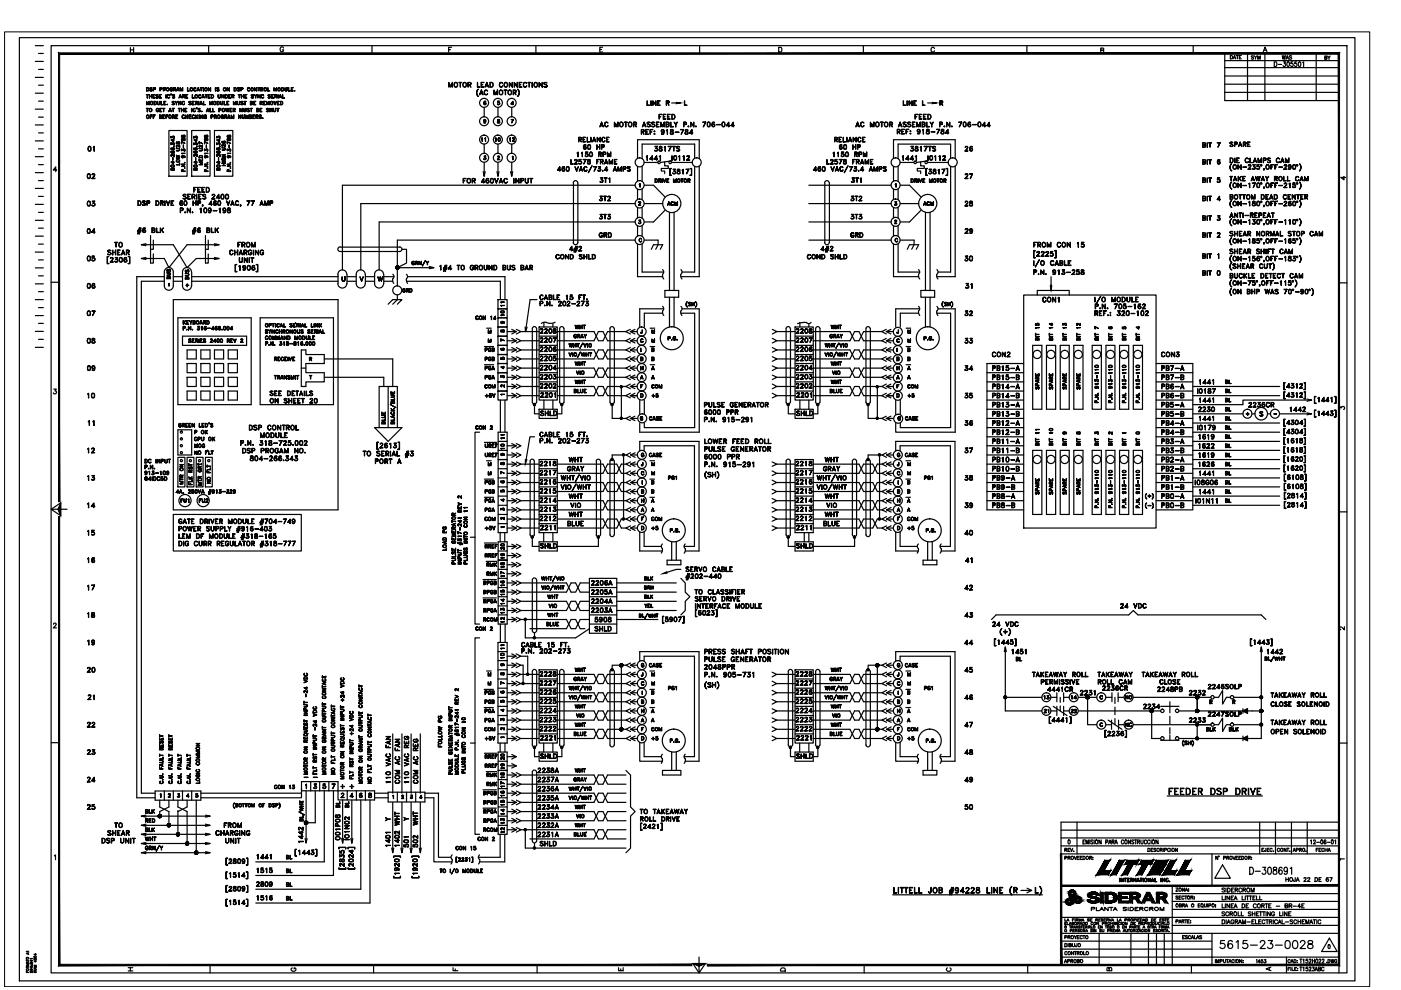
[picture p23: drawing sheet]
<svg xmlns="http://www.w3.org/2000/svg" width="297mm" height="210mm" viewBox="0 0 297 210" stroke-linecap="round" stroke-linejoin="round" font-family="sans-serif">
<g fill="none" stroke="#000" stroke-width=".25">
<path d="M4.1 8h283.2v200h-283.2zM7.5 19.8h1.7M7.5 16.4h1.7M7.5 13h1.7M7.5 9.7h1.7M8.2 18.1h1M8.2 14.7h1M8.2 11.3h1M10.8 9.7h274.8v196.6h-274.8zM27.6 10.1v1M27.6 10.6h.7M28.3 10.1v1"/>
<path d="M31.1 18.6h.2a.38 .38 0 0 1 .3 .3 .38 .38 0 0 1-.3 .4h-.2zM31.1 18.6h.2a.34 .34 0 0 1 .2 .3 .34 .34 0 0 1-.2 .3h-.2zM31.8 18.6l.5 .1a.23 .23 0 0 0-.3-.1 .23 .23 0 0 0-.2 .2l.4 .2v.2h-.4h.4v-.2l-.4-.1zM32.6 18.9h.3v-.2l-.3-.1-.1 .7v-.7l.5 .1-.1 .2-.3 .1M34 18.9h.2l.1-.2-.3-.1-.1 .7v-.7l.5 .1-.2 .3h-.2M34.7 18.9h.3l.1-.2-.4-.1-.1 .7v-.7l.5 .1-.1 .2-.3 .1M34.8 19l.3 .3-.3-.3M36.1 18.7l.1-.1 .4 .1a.28 .28 0 0 0-.4 0 .28 .28 0 0 0-.1 .4 .28 .28 0 0 0 .4 0l-.1-.1h.2a.28 .28 0 0 1-.3 .3 .28 .28 0 0 1-.3-.3zM36.2 20h.1M36.8 18.9h.4v-.2l-.4-.1v.7v-.7l.5 .1-.1 .2-.4 .1M37 19l.3 .3-.3-.3M37.5 19.1h.4"/>
<path d="M37.7 18.6l.3 .7-.3-.6-.3 .6zM38.2 18.6l.3 .6 .2-.6v.7v-.6l-.2 .6-.3-.6v.6zM39.8 18.6v.6l.4 .1h-.4zM41.1 18.7l.3-.1 .2 .1a.25 .25 0 0 0-.3-.1 .25 .25 0 0 0-.2 .3v.1a.25 .25 0 0 0 .2 .2 .25 .25 0 0 0 .3-.1 .26 .26 0 0 1-.3 .2 .26 .26 0 0 1-.2-.3zM41.8 19.1h.4M41.9 19.1h.3M42 18.6l.3 .7-.3-.6-.3 .6zM42.5 18.6h.4zM42.6 18.6v.7l.1-.7M43.1 18.6v.7zM44.2 18.6l.4 .6 .1-.6v.7l-.5-.6v.6zM44.2 9.7v1.6"/>
<path d="M45.7 19.3v-.7v.7M45.9 18.7l.5-.1v.1l-.3-.1-.1 .1 .4 .5h-.5h.5zM48.1 18.6l.5 .6v-.6v.7l-.4-.6-.1 .6zM49.7 18.6a.37 .37 0 0 1 .4 .3 .37 .37 0 0 1-.4 .4zM49.7 18.6a.37 .37 0 0 1 .4 .2 .37 .37 0 0 1-.1 .4h-.3M50.3 18.7l.5-.1-.4 .1 .4 .3v.2h-.5h.5zM51.1 18.9h.3l.1-.2-.4-.1v.7v-.7l.4 .1-.1 .2-.3 .1M52.5 18.7l.3-.1 .2 .1a.25 .25 0 0 0-.3-.1 .25 .25 0 0 0-.2 .3v.1a.25 .25 0 0 0 .2 .2 .25 .25 0 0 0 .3-.1 .26 .26 0 0 1-.3 .2 .26 .26 0 0 1-.2-.3zM54 18.6l.4 .6v-.6v.7l-.4-.6v.6zM54.7 18.6h.4zM54.9 18.6v.7v-.7M55.3 18.9h.4v-.2l-.4-.1v.7v-.7h.4v.3l-.4 .1"/>
<path d="M55.3 19.3h.1M55.5 19l.3 .3zM56.8 18.6v.6l.4 .1h-.4zM58.1 18.6l.3 .6 .2-.6v.7v-.6l-.2 .6-.3-.6v.6zM59.7 18.6a.37 .37 0 0 1 .5 .3 .37 .37 0 0 1-.5 .4zM59.7 18.6a.32 .32 0 0 1 .4 .3 .32 .32 0 0 1-.4 .3zM60.1 10.2a.37 .37 0 0 0-.4-.3 .37 .37 0 0 0-.3 .4v.3a.36 .36 0 0 0 .4 .4 .36 .36 0 0 0 .3-.4h-.2M60.4 18.6l.1 .6h.3l.1-.6v.5l-.2 .2-.2-.1zM61.2 18.6v.6l.4 .1h-.4zM61.8 18.6h.4h-.4v.6l.4 .1h-.4zM61.8 18.9h.2l-.2 .1M62.4 19.2h.1"/>
<path d="M78.9 9.7v1.6M95.1 10.5h.4M95.2 17.5l.3 .8 .4-.8v1v-.8l-.4 .8-.3-.8v.8zM95.8 10h-.7v1M96.4 17.6l.2-.1a.49 .49 0 0 1 .4 .5 .49 .49 0 0 1-.6 .4l-.1-.3zM97.3 17.5h.6zM97.6 17.5v1v-1M98.2 17.6l.2-.1a.49 .49 0 0 1 .5 .5 .49 .49 0 0 1-.6 .4l-.2-.3zM99.3 17.9h.5v-.3l-.5-.1-.1 1v-1l.6 .1v.3l-.5 .1M99.5 18l.4 .5zM101.2 17.5l.1 .9 .5 .1h-.6zM101.3 19l.1-.1a1.02 1.02 0 0 0 0 1.5 .97 .97 0 0 1-.1-1.4z"/>
<path d="M101.8 19.9h.5M101.8 19.8h.5M102 17.5h.6h-.5v.9l.5 .1h-.6zM102.1 17.9h.3l-.3 .1M102.1 19.1l.3 1-.3-.9-.5 .9zM102.7 19.3l.3-.2h.2l.2 .2a.4 .4 0 0 0-.6 0 .4 .4 0 0 0 0 .6 .4 .4 0 0 0 .6 0 .44 .44 0 0 1-.7 .1 .44 .44 0 0 1 0-.7zM102.9 18.2h.6M103 18.2h.5M103.2 17.5l.4 1-.4-.9-.4 .9zM103.9 17.5h.3a.54 .54 0 0 1 .4 .5 .54 .54 0 0 1-.4 .5h-.3zM103.9 17.5a.5 .5 0 0 1 .6 .3 .5 .5 0 0 1-.1 .6h-.5zM104.7 19.1l.4 .9 .4-.9v1v-.8l-.4 .8-.3-.8-.1 .8z"/>
<path d="M106 17.6l.3-.1 .3 .2a.35 .35 0 0 0-.4-.2 .35 .35 0 0 0-.3 .4v.2a.35 .35 0 0 0 .3 .3 .35 .35 0 0 0 .4-.2 .37 .37 0 0 1-.4 .3 .37 .37 0 0 1-.3-.4zM106.8 19.1l.7 .1zM107 17.6l.1-.1a.48 .48 0 0 1 .6 .5 .48 .48 0 0 1-.6 .4l-.3-.3zM107.1 17.6l.1-.1a.47 .47 0 0 1 .4 .5 .47 .47 0 0 1-.4 .4l-.3-.3zM107.1 19.2v.9l.1-.9M108 17.5l.6 .8v-.8v1l-.6-.9v.9zM108.8 19.1h.4l.2 .2-.1 .3h-.4l.5-.2-.1-.2h-.4v.9zM109 17.5l.6 .8 .1-.8v1l-.6-.9-.1 .9zM109.1 19.6l.3 .5-.3-.5M109.7 18.9a.95 .95 0 0 1 0 1.5 1.02 1.02 0 0 0 0-1.5zM110.1 17.5h.6h-.5v.9l.5 .1h-.6zM110.2 17.9h.2l-.2 .1"/>
<path d="M111 17.6l.4-.1 .3 .2a.35 .35 0 0 0-.4-.2 .35 .35 0 0 0-.3 .4v.2a.35 .35 0 0 0 .3 .3 .35 .35 0 0 0 .4-.2 .37 .37 0 0 1-.4 .3 .37 .37 0 0 1-.3-.4zM111.9 17.5h.6zM112.2 17.5v1v-1M112.8 17.5l.1 1zM113.3 17.6l.2-.1a.49 .49 0 0 1 .5 .5 .49 .49 0 0 1-.6 .4l-.2-.3zM113.6 9.7v1.6M114.3 17.5l.6 .8 .1-.8v1l-.7-.9v.9zM115.3 17.6l.3-.1 .4 .1a.33 .33 0 0 0-.4-.1 .33 .33 0 0 0-.2 .3l.4 .2 .2 .3-.3 .2-.4-.2a.32 .32 0 0 0 .4 .2 .32 .32 0 0 0 .2-.4l-.5-.2zM127.2 10.5h.4M127.8 10h-.6v1h.6M148.3 9.7v1.6M165.1 10h.3a.54 .54 0 0 1 .4 .5 .54 .54 0 0 1-.4 .5h-.3z"/>
<path d="M183 9.7v1.6M198.1 10.3a.37 .37 0 0 0-.4-.3 .37 .37 0 0 0-.3 .4v.3a.37 .37 0 0 0 .3 .3 .37 .37 0 0 0 .4-.2M217.7 9.7v1.6M233.4 10.7l.5-.1 .1-.3-.6-.1v1l.6-.1v-.4h-.2M253 9.7v1.6M259.7 19.6h24.2M259.7 17.9h24.2M259.7 16.1h24.2M259.7 14.3h24.2M259.7 12.9h24.2M260.9 11.8a.37 .37 0 0 1 .4 .3 .37 .37 0 0 1-.4 .4zM261.5 12.5l.2-.7 .3 .7"/>
<path d="M261.6 12.3h.3M262.1 11.8h.5M262.3 11.8v.7M262.8 12.1h.2M263.2 11.8h-.4v.7h.4M264.5 11.3v10M265.8 11.9h-.5l.5 .4-.1 .2-.4-.1M265.9 11.8l.3 .4v.4M266.5 11.8l-.3 .4M266.7 12.6v-.8l.2 .8 .3-.8v.8M267.8 11l.4-1 .4 1M268 10.7h.5"/>
<path d="M268.2 11.3v10M270.2 13.1a.51 .51 0 0 1 .5 .5 .51 .51 0 0 1-.5 .5zM271 13.7h.7M271.9 11.8l.1 .8 .2-.8 .2 .8 .1-.8M272.1 13.1h.4l-.2 .4a.3 .3 0 0 1 .3 .4 .3 .3 0 0 1-.6 0M272.7 12.6l.2-.8 .3 .8M272.8 12.3h.3M273 13.2l.1-.1a.58 .58 0 0 1 0 1l-.3-.4zM273.9 11.9l-.5-.1-.1 .2 .5 .2 .1 .2-.2 .2-.4-.2M274.1 13.1h-.4v.4a.3 .3 0 0 1 .4 .1 .3 .3 0 0 1 0 .4 .3 .3 0 0 1-.5-.1M274.9 13.1h-.4v.4a.3 .3 0 0 1 .4 .1 .3 .3 0 0 1 0 .4 .3 .3 0 0 1-.5-.1M275.4 13.2l.1-.1a.58 .58 0 0 1 0 1l-.2-.4z"/>
<path d="M276.2 13.3l.2-.2v1M279.1 11.3v10M280.9 12.2h.4v-.3h-.4v.7l.4-.1-.1-.3M281.5 11.9l.3 .3v.4M282 11.9l-.2 .3M283.9 11.3h-24.2v10h24.2M7.5 29.9h1.7M7.5 39.9h1.7M7.5 36.6h1.7M7.5 33.2h1.7M7.5 26.5h1.7M7.5 23.1h1.7"/>
<path d="M8.2 38.3h1M8.2 34.9h1M8.2 31.6h1M8.2 28.2h1M8.2 24.8h1M8.2 21.4h1M12 36.1h-.7l.5-.7v1M18.6 36.9a.5 .5 0 0 1 .7 .4 .5 .5 0 0 1-.4 .6l-.4-.2zM18.6 37.7h.5M18.6 36.9h.5M18.7 36.9l-.2 .4 .2 .5M18.8 31.1l.1-.1a.53 .53 0 0 1 .4 .5 .53 .53 0 0 1-.4 .5l-.3-.4z"/>
<path d="M18.8 31.9h.4M18.8 31.1h.4M18.8 31.1l-.1 .4 .1 .5M19 36.9l.1 .4-.1 .5M19.1 31.1l.2 .4-.2 .5M19.5 37.8l.7 .1h-.7l.5-.7-.1-.3-.4 .1 .4-.1 .2 .3-.6 .7M19.8 31.2l.2-.2v1l-.1-.9zM31 20.1h.5zM31 23h.5zM31.1 21.5l.3 .6 .2-.6v.7v-.5l-.2 .5-.3-.5v.5zM31.2 20.1v.7v-.7M31.2 20.8h.1"/>
<path d="M31.2 23v.7v-.7M31.2 23.7h.1M31.7 20.1v.7zM31.7 20.4h.4M31.8 24.4h.5h-.4v.7zM31.9 24.8h.2h-.2M32.1 20.1l.1 .7zM32.4 20.1h.5h-.4v.7h.4h-.5zM32.5 20.4h.2zM32.5 24.4h.4h-.4v.7zM32.5 24.8h.2h-.2M32.7 21.5h.2a.4 .4 0 0 1 .3 .4 .4 .4 0 0 1-.3 .3h-.2z"/>
<path d="M32.7 21.5h.2a.33 .33 0 0 1 .3 .4 .33 .33 0 0 1-.3 .3h-.2M33.1 20.1h.4l-.4 .1 .4 .3v.2h-.4a.23 .23 0 0 0 .2 .1 .23 .23 0 0 0 .2-.3l-.4-.2zM33.2 23.1l.3-.1 .2 .1-.4-.1-.2 .2 .2 .5 .3-.1-.1-.2h.2l-.2 .3-.4-.2zM33.4 21.5v.5l.2 .2 .2-.1 .1-.6v.6h-.5zM33.8 20.1h.4h-.4v.7h.4h-.4zM33.8 20.4h.2zM33.8 24.4l.4 .1v.2l-.1 .1 .2 .1-.1 .2h-.4zM33.9 24.4l.3 .1v.2l-.3 .1h.3v.2l-.3 .1zM33.9 23h.4h-.4v.7h.4h-.4M33.9 23.3h.2l-.2 .1M34.2 21.5v.7h.4h-.4zM34.5 23h.4z"/>
<path d="M34.5 24.4h.4h-.4v.7h.4h-.4zM34.5 24.8h.3h-.3M34.7 23v.7v-.7M34.8 21.5h.4h-.4v.7h.4h-.4zM34.8 21.8h.2l-.2 .1M35.2 20.1v.7zM35.2 24.4h.4h-.4v.7zM35.2 24.8h.2h-.2M35.4 22.1h.1M35.6 20.1h.2l.1 .1a.29 .29 0 0 0-.4 .1 .29 .29 0 0 0 .1 .4 .29 .29 0 0 0 .4-.1 .3 .3 0 0 1-.4 .2 .3 .3 0 0 1-.2-.5zM35.8 23.7h.1M35.8 27.7h3.9v9.7h-3.9z"/>
<path d="M35.9 23.5h.4M35.9 23.5h.3M36.1 23l.3 .7-.3-.6-.3 .6zM36.2 30.3l.4 .3-.3-.3-.1 .4zM36.3 35.7v.4a.27 .27 0 0 0 .3-.1 .27 .27 0 0 0 .1-.3h.2l.1 .3a.27 .27 0 0 1-.4 0 .27 .27 0 0 1-.1-.3zM36.3 35.8h.2a.29 .29 0 0 0 .1 .3 .29 .29 0 0 0 .4 0v-.4a.3 .3 0 0 0-.4 0 .3 .3 0 0 0-.1 .4h-.2M36.3 35.3l.3 .1 .4-.1M36.3 35.1l.3-.1 .4 .1M36.3 32.8h.1l.6 .4v-.5v.5l-.6-.4-.1 .1 .1 .3zM36.3 32.1l-.1 .1a.37 .37 0 0 0 .4 .3 .37 .37 0 0 0 .4-.4h-.4v.4M36.3 31.4h.1l-.2 .1a.37 .37 0 0 0 .4 .3 .37 .37 0 0 0 .4-.3v-.1a.23 .23 0 0 0-.4 0 .23 .23 0 0 0 0 .3M36.3 20v.1"/>
<path d="M36.3 20h-.1h.1l-.1 .2M36.3 35.7v.4M36.3 35.1v.2M36.3 32.1v.3M36.3 31.4v.3M36.5 21.6h.5h-.5l.5 .3-.1 .3-.4-.1h.5zM36.5 23h.5zM36.6 24.4l.4 .1v.3h-.4l.4-.1v-.2l-.4-.1v.7zM36.6 25.1h.1M36.6 32.2v-.1l.4 .1M36.6 32.3l.1 .2M36.6 31.5l.1-.1 .3 .1"/>
<path d="M36.6 31.6l.1 .1M36.6 30.4l.1-.1 .3 .1M36.6 29l.1-.1 .3 .1M36.6 20.1l.4 .1a.23 .23 0 0 0-.2-.1 .23 .23 0 0 0-.2 .2l.4 .1v.4h-.4l.4-.1v-.2l-.4-.2zM36.6 33.4l.1 .6zM36.7 23v.7v-.7M36.7 32.1h-.1l.1 .4M36.7 31.4h-.1l.1 .3M36.7 30.3l-.1 .3M36.7 28.9l-.1 .3-.3-.3v.4l-.1-.4 .4 .3M36.7 24.8l.3 .3-.2-.3M36.7 34.7l.1-.5v.5l-.6-.3h.8h-.6l.4 .3"/>
<path d="M36.7 30l.1-.5v.5l-.6-.3h.8h-.6l.4 .3M36.8 32.1l.2 .1-.2 .3M36.8 31.4l.2 .1-.2 .2M36.8 30.3l.2 .2-.2 .3a.24 .24 0 0 0 .2-.3 .24 .24 0 0 0-.3-.2 .24 .24 0 0 0-.2 .3M36.8 28.9l.2 .2-.2 .3a.23 .23 0 0 0 .1-.4 .23 .23 0 0 0-.3 0l-.1 .2M36.9 31l.1 .1zM36.9 35.7l.1 .1M36.9 35.1v.2M36.9 31.1h.1M37 32.3l-.3 .2-.4-.2M37 31.6l-.3 .1h-.4M37 36l-.1 .1"/>
<path d="M37 30.6l-.1 .1M37 29.2l-.1 .1M37.3 24.4h.4h-.4v.7h.4h-.4zM37.3 24.8h.2h-.2M37.4 21.8l.3-.3-.3 .3v.4l-.3-.7 .3 .3M37.4 34.9h.7v-.4v.5zM37.4 32.9l.7 .2-.6 .2 .6 .2-.7 .2 .6-.2-.6-.2 .6-.2zM37.4 31.5h.5l.2 .3-.2 .2h-.5l.5-.1 .2-.1-.2-.3zM37.4 30.1v.4h.2a.31 .31 0 0 1 .1-.4 .31 .31 0 0 1 .4 0 .25 .25 0 0 1-.1 .5 .25 .25 0 0 1-.4-.3l-.2-.1M37.5 30.1v.4l.3-.4h.2v.4a.3 .3 0 0 1-.3-.1 .3 .3 0 0 1-.1-.3zM37.8 23h.5zM37.9 21.5l.4 .6 .1-.6v.7l-.5-.6v.6z"/>
<path d="M37.9 22.2h.1M38 30.1l.1 .1M38 23v.7l.1-.7M38 20.6h.4M38.1 31.2v-.4v.4l-.5-.4a.21 .21 0 0 0-.2 .2 .21 .21 0 0 0 .1 .2l-.1-.4 .7 .4M38.1 20.6h.3M38.1 30.4l-.1 .1M38.2 20.1l.3 .7-.3-.6-.3 .6zM38.5 23.7v-.7v.7M38.5 34.8h.7l-.6 .4 .6 .1h-.7l.6-.5zM38.5 32.5h.7h-.6l.1 .2zM38.5 30.1l.7 .3-.7-.4v.5v-.4"/>
<path d="M38.5 23.3h.4M38.5 23.4h.4M38.5 33.3l.2 .1 .2-.1M38.5 29.4l.1 .4 .4-.4h.2v.3l-.2 .1-.3-.4zM38.5 29.4h.2l.3 .4 .2-.1-.1-.4-.4 .4h-.2M38.5 28.7v.4h.2a.27 .27 0 0 1 .2-.4 .27 .27 0 0 1 .3 .1v.3h-.3a.27 .27 0 0 0-.1-.3 .27 .27 0 0 0-.3-.1zM38.5 28.7h.2a.3 .3 0 0 0 .1 .4 .3 .3 0 0 0 .4 0v-.4a.29 .29 0 0 0-.3 0 .29 .29 0 0 0-.2 .3h-.2M38.6 29.4v.3M38.6 28.7v.4M38.7 21.6l.2-.1 .2 .2a.25 .25 0 0 0-.2-.2 .25 .25 0 0 0-.2 .2v.4l.4-.1a.26 .26 0 0 1-.3 .2 .26 .26 0 0 1-.2-.3zM38.7 33l-.2 .2 .2 .2M38.7 20.1l.5 .1-.1 .2h-.4l.4-.1v-.2h-.4v.7z"/>
<path d="M38.7 24.4h.2l.2 .2-.1-.1a.29 .29 0 0 0-.4 .2 .29 .29 0 0 0 .4 .3h.1a.26 .26 0 0 1-.3 .1 .26 .26 0 0 1-.2-.3zM38.7 33l.2 .2M38.8 36.4v-.4h-.2l-.1 .4h.7h-.7v-.4h.3l.1 .4M38.8 31.8l.2-.2 .2 .2M38.9 30.8v.6zM38.9 20.4l.3 .4-.3-.4M38.9 23v.7zM38.9 31.6l-.1 .3-.3-.2M39 31.6l.2 .2-.1 .3a.26 .26 0 0 0 .1-.4 .26 .26 0 0 0-.3-.1l-.1 .3-.3-.3v.4v-.3M39.1 35.6l.1 .1zM39.1 34.4l.1 .1zM39.1 29.4l.1 .1"/>
<path d="M39.1 28.7l.1 .1M39.2 35.6h.1M39.2 34.5h.1M39.2 33.1v.3M39.2 36.4h.1M39.2 33.3v.1a.34 .34 0 0 0-.3-.4 .34 .34 0 0 0-.4 .3 .22 .22 0 0 0 .4 .1 .22 .22 0 0 0-.1-.4l.1 .3-.1 .1M39.2 33.1l-.5-.1-.2 .2M39.2 31.9l-.1 .1M39.2 29.7l-.1 .1M39.2 29l-.1 .1M39.2 23h.4h-.4v.7h.4h-.4M39.2 23.3h.3l-.3 .1"/>
<path d="M39.4 24.4v.7zM39.4 20.1h.4h-.4v.7zM39.4 20.4h.2zM39.4 20.8h.4h-.4M39.4 24.8h.4h-.4M39.8 24.4v.7zM40 21.6h.6a.24 .24 0 0 0-.3-.1 .24 .24 0 0 0-.2 .2l.4 .2 .1 .2h-.6a.25 .25 0 0 0 .3 .1 .25 .25 0 0 0 .2-.3zM40.1 24.4h.5h-.4v.7h.4h-.5zM40.2 24.8h.1h-.1M40.6 23v.7zM40.6 27.7h3.9v9.7h-3.9zM40.8 20.1v.7h.4h-.4z"/>
<path d="M40.8 21.5h.4h-.4v.7h.4h-.4zM40.8 21.8h.2l-.2 .1M40.9 24.4h.2l.2 .2a.3 .3 0 0 0-.5 0 .3 .3 0 0 0 0 .4 .3 .3 0 0 0 .5 0 .34 .34 0 0 1-.6-.1 .34 .34 0 0 1 .2-.5zM40.9 23.1l.3-.1 .2 .1h-.4l-.1 .4 .2 .2 .3-.2a.26 .26 0 0 1-.3 .2 .26 .26 0 0 1-.2-.3zM41.1 39.7h.5l-.5 .1v1zM41.1 35.7l.1 .4 .4-.4h.1l.1 .3-.2 .1-.3-.4zM41.1 35.3l.3 .1 .4-.1M41.1 35.1l.3-.1 .4 .1M41.1 30.3l.3 .3-.3-.3v.4zM41.1 35.7v.4h.2a.3 .3 0 0 1 .1-.4 .3 .3 0 0 1 .4 0 .25 .25 0 0 1-.1 .4 .25 .25 0 0 1-.3-.3h-.3M41.1 35.1v.2M41.1 32.1v.3"/>
<path d="M41.1 31.4v.3M41.4 30.6a.25 .25 0 0 1 .3-.3 .25 .25 0 0 1 0 .4M41.4 29.2a.25 .25 0 0 1 .2-.3 .25 .25 0 0 1 .2 .2 .25 .25 0 0 1-.1 .3v-.1M41.4 32.2l.1-.1 .3 .1M41.4 32.3l.2 .2M41.4 31.5l.2-.1 .2 .1M41.4 31.6l.2 .1M41.4 30.4l.2-.1 .2 .1M41.4 29l.2-.1 .2 .1M41.5 21.8h.3v-.3h-.3l-.1 .7v-.7h.5l-.1 .3-.3 .1M41.5 24.4v.7zM41.5 33.4v.6v-.6"/>
<path d="M41.5 24.8l.5-.4-.5 .4M41.5 32.1l-.1 .1 .1 .3a.22 .22 0 0 1 0-.4 .22 .22 0 0 1 .3 .1 .38 .38 0 0 1-.4 .3 .38 .38 0 0 1-.3-.4M41.5 31.4l-.1 .1 .1 .2a.22 .22 0 0 1 0-.4 .22 .22 0 0 1 .3 .3 .38 .38 0 0 1-.4 .2 .38 .38 0 0 1-.3-.4M41.5 30.3l-.1 .3M41.5 28.9l-.1 .3-.3-.3v.4v-.4l.3 .3M41.6 34.7l.1-.5v.5l-.6-.3h.7h-.6l.5 .3M41.6 30l.1-.5v.5l-.6-.3h.7h-.6l.5 .3M41.7 21.9l.2 .3-.2-.3M41.7 23.1v-.3v.3M41.7 24.7l.3 .4-.3-.4M41.7 32.1l.1 .1-.1 .3M41.7 31.4l.1 .1-.1 .2"/>
<path d="M41.7 30.3l.1 .2-.1 .2 .1-.1M41.7 28.9l.1 .2-.1 .2 .1-.1M41.7 22.8h.1M41.7 31l.1 .1zM41.7 22.9v.1M41.7 35.7l.1 .1M41.7 35.1v.2M41.7 31.1h.1M41.8 33.2v-.5v.5l-.5-.4-.2 .1 .2 .3-.2-.1v-.3h.2l.5 .4M41.8 32.3l-.2 .2-.5-.2M41.8 31.6l-.2 .1h-.5M41.8 36l-.1 .1"/>
<path d="M41.9 39.7l.6 .1zM41.9 39.7v1.1h.6l-.5-.1M42 23.1h.5h-.5l.5 .3-.1 .3-.4-.1h.5zM42.1 20.2l.2-.1 .3 .1a.29 .29 0 0 0-.4 .1 .29 .29 0 0 0 0 .4 .29 .29 0 0 0 .4-.1 .3 .3 0 0 1-.4 .2 .3 .3 0 0 1-.1-.5zM42.1 21.5l.1 .7zM42.2 34.4h.7h-.5l.5 .3-.5 .2h.5h-.7l.6-.2zM42.2 31.5h.6l.1 .4-.7 .1 .7-.2-.1-.2zM42.2 30.9l.2-.1 .5 .4v-.4v.5l-.5-.5-.2 .1 .1 .3zM42.2 30.1l.7 .4-.7-.4v.5v-.5M42.2 25.1v-.7v.7M42.2 34.1v-.4v.4h.7M42.3 33.1a.38 .38 0 0 1 .4-.1 .38 .38 0 0 1 .2 .4h-.7z"/>
<path d="M42.3 33a.39 .39 0 0 1 .5 0 .39 .39 0 0 1 .1 .4h-.7zM42.5 22h.3M42.5 24.4l.5 .6v-.6v.7l-.4-.6-.1 .6zM42.5 33.9v.2zM42.6 21.5l.3 .7-.3-.6-.2 .6zM42.7 23.6l.1 .1zM42.8 39.7h.6l-.5 .1v.9l.5 .1h-.6zM42.8 20.6h.5M42.9 20.6h.3M42.9 34.9h.1M42.9 34.1v-.4v.4M43.1 20.1l.2 .7-.2-.6-.3 .6z"/>
<path d="M43.1 21.5l.1 .7h.4h-.5zM43.3 34.8h.8l-.7 .4 .7 .1h-.8l.6-.5zM43.3 32.5h.8h-.7l.1 .2zM43.3 30.1l.8 .3-.8-.4v.5l.1-.4M43.4 24.4h.2l.2 .2a.24 .24 0 0 0-.3-.2 .24 .24 0 0 0-.2 .3v.1a.23 .23 0 0 0 .2 .3 .23 .23 0 0 0 .3-.3h-.2h.2v.2a.26 .26 0 0 1-.3 .1 .26 .26 0 0 1-.2-.3zM43.4 33.3l.2 .1 .2-.1M43.4 31.7l-.1 .3v-.4l.3 .3a.22 .22 0 0 1 .3-.3 .22 .22 0 0 1 .2 .3l-.2 .1M43.4 29.4h.1l.3 .4 .3-.1-.1-.3-.2-.1-.3 .4h-.1M43.4 29.4v.3M43.4 28.7v.3h.2a.28 .28 0 0 1 .1-.3 .28 .28 0 0 1 .4 .1v.1a.24 .24 0 0 1-.3 .2 .24 .24 0 0 1-.2-.3zM43.4 29.4v.4l.4-.4 .2 .1v.2l-.2 .1zM43.4 28.7v.4h.2a.3 .3 0 0 1 .1-.3 .3 .3 0 0 1 .3-.1v.4h-.2z"/>
<path d="M43.5 20.1h.4zM43.5 33l-.1 .1 .1 .3M43.6 33l.2 .2M43.6 33l.2 .2-.2 .2M43.6 31.8l.2-.2 .2 .2M43.7 20.1v.7v-.7M43.7 36.4l-.1-.4h-.2v.4h.7h-.8l.1-.4h.3v.4M43.7 33a.23 .23 0 0 1 0 .4 .23 .23 0 0 1-.4-.1 .23 .23 0 0 1 .3-.3h.3l.2 .2-.2 .2 .1-.1M43.7 39.7h.4a.54 .54 0 0 1 .3 .5 .54 .54 0 0 1-.3 .6h-.4zM43.7 30.8l.1 .6zM43.8 23.7h.1M43.8 39.8a.51 .51 0 0 1 .5 .3 .51 .51 0 0 1-.1 .6h-.4z"/>
<path d="M43.8 31.6l-.2 .3-.3-.2M43.8 23.5h.4M43.9 23.5h.3M43.9 31.6l.1 .2-.1 .2 .1-.1M43.9 35.6h.2zM43.9 34.4l.2 .1zM43.9 29.4l.1 .1M43.9 28.7l.1 .1M44 35.6h.1M44 34.5h.1M44 33.1v.3M44 23l.3 .7-.3-.6-.2 .6z"/>
<path d="M44 33.1l-.4-.1-.2 .2M44 29.7l-.1 .1M44 29l-.1 .1M44.1 36.4h.1M44.2 20.1h.3h-.3v.7zM44.2 20.4h.2zM44.2 20.8h.3h-.3M44.5 21.5l.2 .6 .3-.6v.7v-.5l-.3 .5-.2-.5v.5zM44.5 23v.7h.4h-.4zM44.7 24.4h.4l.1 .1-.1 .3h-.3l.4-.2-.1-.2h-.3v.7zM44.8 20.1h.2a.38 .38 0 0 1 .3 .3 .38 .38 0 0 1-.3 .4h-.2zM44.8 20.1h.2a.36 .36 0 0 1 .3 .4 .36 .36 0 0 1-.5 .3z"/>
<path d="M45.1 23v.7h.4h-.4zM45.5 27.7h3.9v9.7h-3.9zM45.5 24.4l.4 .1-.1 .3h-.3l.3-.1v-.2l-.3-.1v.7zM45.5 25.1h.1M45.7 24.8l.2 .3zM46 35.7l.1 .4h.1l.2-.4h.2v.4a.29 .29 0 0 1-.3-.1 .29 .29 0 0 1-.1-.3zM46 35.8h.2a.26 .26 0 0 0 .1 .3 .26 .26 0 0 0 .4-.1v-.2a.22 .22 0 0 0-.3-.1 .22 .22 0 0 0-.2 .3l-.2 .1M46 35.3l.2 .1 .4-.1M46 35.1l.2-.1 .4 .1M46 32.1l-.1 .1a.39 .39 0 0 0 .4 .3 .39 .39 0 0 0 .4-.3 .22 .22 0 0 0-.4-.1 .22 .22 0 0 0 0 .4M46 31.4h.1l-.2 .1a.37 .37 0 0 0 .4 .3 .37 .37 0 0 0 .4-.3 .22 .22 0 0 0-.4-.1 .22 .22 0 0 0 0 .3M46 35.7v.4"/>
<path d="M46 35.1v.2M46 32.1v.3M46 31.4v.3M46.1 21.5a.38 .38 0 0 1 .4 .4 .38 .38 0 0 1-.4 .3zM46.1 21.5a.37 .37 0 0 1 .4 .2 .37 .37 0 0 1-.1 .4l-.3 .1M46.2 20.1l.2 .7 .3-.1v-.6l-.1 .7-.3-.1zM46.2 32.2l.1-.1 .3 .1M46.2 32.3l.2 .2M46.2 31.5l.2-.1 .2 .1M46.2 31.6l.2 .1M46.2 30.4l.2-.1 .2 .1M46.2 29l.2-.1 .2 .1"/>
<path d="M46.3 33.4l.1 .6zM46.4 32.1l-.2 .1 .2 .3M46.4 31.4l-.2 .1 .2 .2M46.4 30.3l-.2 .3-.3-.3v.4l.1-.4 .2 .3v-.2a.25 .25 0 0 1 .4 0 .25 .25 0 0 1-.1 .4l.1-.4-.1-.1M46.4 28.9l-.2 .3-.2-.3-.1 .4v-.4l.3 .3v-.2a.25 .25 0 0 1 .4 0 .25 .25 0 0 1-.1 .4l.1-.4-.1-.1M46.4 23.3h.4v-.2l-.4-.1v.7v-.7h.4v.3l-.4 .1M46.4 23.7h.1M46.4 34.7l.1-.5v.5l-.6-.3h.8h-.6l.4 .3M46.4 30l.1-.5v.5l-.6-.3h.8h-.6l.4 .3M46.5 32.1h.1l-.1 .4M46.5 31.4h.1l-.1 .3M46.6 31.1h.1"/>
<path d="M46.6 35.7v.1M46.6 35.1v.2M46.6 33.2l.1-.5v.5l-.6-.4-.1 .1 .1 .3-.1-.1a.21 .21 0 0 1 0-.3 .21 .21 0 0 1 .3 0l.4 .4M46.6 32.3l-.2 .2-.4-.2M46.6 31.6l-.2 .1h-.4M46.6 36v.1M46.6 30.6v.1M46.6 29.2v.1M46.8 21.5v.6l.2 .1 .2-.1v-.6v.7l-.4-.1zM47 20.1l.5 .6v-.6v.7l-.5-.6v.6zM47 24.4h.2l.2 .2a.24 .24 0 0 0-.3-.2 .24 .24 0 0 0-.2 .3v.1a.23 .23 0 0 0 .2 .3 .23 .23 0 0 0 .3-.3h-.2h.2v.2a.26 .26 0 0 1-.3 .1 .26 .26 0 0 1-.2-.3zM47.1 35.1h.7z"/>
<path d="M47.1 34.6l.7 .1zM47.1 34.3l.7 .1zM47.1 33.6h.1a.24 .24 0 0 0-.1 .2 .24 .24 0 0 0 .2 .2l.4-.1v-.3l-.2 .1v-.1h.1a.26 .26 0 0 1 .2 .3 .26 .26 0 0 1-.3 .2l-.4-.2zM47.1 33.3h.7zM47.1 32.8h.7h-.7M47.1 31.3h.5l.2 .3-.2 .2h-.5h.5l.2-.2-.2-.2zM47.1 30a.34 .34 0 0 0 .3 .4 .34 .34 0 0 0 .4-.4 .23 .23 0 0 0-.4 0 .23 .23 0 0 0 .1 .3M47.1 30v.3M47.4 30.1l.1-.1 .3 .1M47.4 30.2l.1 .1M47.4 32.8v.5M47.4 34.7v.4"/>
<path d="M47.5 30l-.1 .1 .1 .2M47.5 21.5l.1 .7h.4h-.5zM47.6 24.4l.5 .1-.1 .3h-.3l.3-.2v-.1l-.3-.1v.7zM47.6 30l.2 .1-.2 .2M47.8 20.1h.2a.38 .38 0 0 1 .3 .3 .38 .38 0 0 1-.3 .4h-.2zM47.8 31.1v-.5v.5l-.5-.4-.2 .1 .1 .3-.1-.1v-.3l.2-.1 .5 .5M47.8 30.2l-.3 .1-.4-.1M47.8 20.1h.2a.36 .36 0 0 1 .2 .4 .36 .36 0 0 1-.4 .3zM47.8 23l.2 .6 .2-.6 .1 .6 .3-.6-.3 .7-.1-.6-.2 .6zM47.8 24.8l.3 .3-.2-.3M48.1 21.5h.4h-.4v.7h.4h-.4M48.1 21.8h.2l-.2 .1"/>
<path d="M48.2 34.8h.7l-.6 .4 .6 .1h-.7l.6-.5zM48.2 32.5h.7h-.6v.2zM48.2 30.1l.7 .3-.7-.4v.5v-.4M48.2 33.3l.2 .1 .2-.1M48.2 33.2l.2-.2 .5 .1v.3M48.2 31.7v.3v-.4l.3 .3M48.2 29.4l.1 .4 .4-.4h.2v.3l-.2 .1-.3-.4zM48.2 29.4h.2l.3 .4 .2-.1-.1-.4-.4 .4h-.2M48.2 28.7v.4h.2a.27 .27 0 0 1 .1-.4 .27 .27 0 0 1 .4 .1v.3h-.3a.27 .27 0 0 0-.1-.3 .27 .27 0 0 0-.3-.1zM48.2 28.7v.3h.2a.29 .29 0 0 1 .2-.3 .29 .29 0 0 1 .3 0v.4a.3 .3 0 0 1-.4 0 .3 .3 0 0 1-.1-.4zM48.3 29.4v.3M48.3 33l-.1 .2 .1 .2"/>
<path d="M48.3 24.9h.4M48.3 25h.4M48.5 20.1h.4h-.4v.7zM48.5 20.4h.2zM48.5 20.8h.4h-.4M48.5 24.4l.3 .7-.3-.6-.2 .6zM48.5 36.4v-.4h-.2l-.1 .4h.7h-.7v-.4h.3l.1 .4M48.5 33a.23 .23 0 0 1 .1 .4 .23 .23 0 0 1-.4 0 .23 .23 0 0 1 .1-.4h.5l.1 .1-.1 .3 .1-.1M48.5 31.8l.2-.2 .2 .2M48.6 30.8v.6zM48.6 33.2l-.2-.2 .2 .2-.1 .2M48.6 31.6l-.1 .3-.3-.2"/>
<path d="M48.7 31.6l.2 .2-.1 .3a.26 .26 0 0 0 .1-.4 .26 .26 0 0 0-.3-.1l-.1 .3M48.8 23h.4h-.4v.7h.4h-.4zM48.8 23.3h.2l-.2 .1M48.8 35.6l.1 .1zM48.8 34.4l.1 .1zM48.8 29.4l.1 .1M48.8 28.7l.1 .1M48.9 35.6h.1M48.9 34.5h.1M48.9 36.4h.1M48.9 31.9l-.1 .1M48.9 29.7l-.1 .1"/>
<path d="M48.9 29l-.1 .1M49 24.4l.3 .6 .3-.6v.7l-.1-.5-.2 .5-.2-.5-.1 .5zM49.1 20.1l.5 .1v.2h-.4l.4-.1-.1-.2h-.3v.7zM49.4 20.4l.2 .4-.2-.4M49.5 21.5l.3 .6 .2-.6v.7v-.5l-.2 .5-.3-.5v.5zM49.5 23.3h.3v-.2l-.3-.1-.1 .7v-.7h.4v.3l-.3 .1M49.7 23.4l.2 .3zM50.3 21.5l.1 .5 .1 .2 .3-.1v-.6v.6h-.4zM50.5 20.1h.5zM50.6 24.4l.4 .6 .1-.6v.7l-.5-.6v.6zM50.6 25.1h.1M50.7 20.1v.7l.1-.7"/>
<path d="M50.8 23l.3 .6 .3-.6v.7v-.6l-.3 .6-.2-.6-.1 .6zM51.1 21.6h.5a.24 .24 0 0 0-.3-.1 .24 .24 0 0 0-.2 .2l.4 .2 .1 .2h-.5a.25 .25 0 0 0 .2 .1 .25 .25 0 0 0 .2-.3zM51.2 20.8v-.7v.7M51.2 20.4h.4M51.4 24.4v.5l.2 .2 .1-.1 .1-.6-.1 .7-.3-.1zM51.6 20.1v.7zM51.7 23v.6l.2 .1 .2-.1 .1-.6-.1 .7-.4-.1zM51.7 21.5h.5zM51.9 20.1h.4h-.4v.7zM51.9 20.4h.3zM51.9 20.8h.4h-.4M51.9 21.5v.7v-.7"/>
<path d="M51.9 22.2h.1M52.1 24.4l.3 .6 .3-.6v.7l-.1-.5-.2 .5-.3-.5v.5zM52.1 25.1h.1M52.4 23.1h.5h-.4l.4 .3-.1 .3-.4-.1h.5zM52.9 24.4l.5 .1-.2 .3 .2 .2-.2 .1h-.3zM53 24.4l.3 .1v.2l-.3 .1h.3l-.1 .3h-.2zM53.1 23h.4zM53.1 21.5l.4 .1v.2h-.4M53.1 21.9l.4 .1v.1l-.4 .1M53.3 20.2l.2-.1 .3 .1a.23 .23 0 0 0-.3-.1 .23 .23 0 0 0-.2 .2l.3 .1 .2 .3h-.5a.23 .23 0 0 0 .2 .1 .23 .23 0 0 0 .2-.3zM53.3 23v.7v-.7M53.4 21.8l.2 .3-.5 .1v-.7h.4l.1 .2-.2 .2"/>
<path d="M53.6 24.4h.4h-.4v.7h.4h-.4M53.6 24.8h.2h-.2M53.8 21.5h.4h-.4v.7h.4h-.4zM53.8 21.8h.2l-.2 .1M54.2 20.4l.2-.3-.2 .3v.4l-.3-.7 .3 .3M54.3 24.4l.4 .1v.3h-.4l.4-.2v-.1l-.4-.1v.7zM54.5 23.3h.3l.1-.2-.4-.1v.7l.3-.1v-.2h-.3M54.5 24.8l.2 .3-.2-.3M54.7 20.1l.4 .6 .1-.6v.7l-.5-.6v.6zM54.7 23.3l.2 .3-.5 .1v-.7l.5 .1-.2 .3M55 24.4l.4 .1a.23 .23 0 0 0-.2-.1 .23 .23 0 0 0-.2 .2l.3 .2a.23 .23 0 0 1 0 .3 .23 .23 0 0 1-.4-.1h.5l-.1-.2-.3-.1zM55.2 23h.3h-.3v.7h.3h-.3"/>
<path d="M55.2 23.3h.2l-.2 .1M55.2 21.8h.3v-.3h-.3v.7v-.7h.4l-.1 .3-.3 .1M55.4 21.9l.2 .3zM55.4 20.2l.2-.1 .3 .1a.28 .28 0 0 0-.3-.1 .28 .28 0 0 0-.2 .2l.2 .5 .3-.2a.3 .3 0 0 1-.4 .2 .3 .3 0 0 1-.1-.5zM55.7 25h.1M55.9 21.5h.4h-.4v.7h.4h-.4zM55.9 21.8h.2l-.2 .1M56.5 23.1h.5h-.5l.5 .5h-.5a.24 .24 0 0 0 .2 .1 .24 .24 0 0 0 .2-.3zM56.5 21.5l.3 .6 .3-.6v.7v-.5l-.3 .5-.2-.5-.1 .5zM56.9 20.1l.4 .1a.23 .23 0 0 0-.2-.1 .23 .23 0 0 0-.2 .2l.3 .1v.4h-.3l.4-.1-.1-.2-.3-.2zM57.2 23.7v-.7v.7M57.2 23.3h.5"/>
<path d="M57.2 23.4h.5M57.6 20.1h.4h-.4v.7h.4h-.4zM57.6 20.4h.2zM57.7 23v.7zM58 23v.5l.2 .2 .2-.1 .1-.6-.1 .7-.4-.1zM58 21.5l.3 .6 .3-.6-.3 .7zM58.2 20.1l.5 .1-.1 .2h-.3l.3-.1v-.2h-.3v.7zM58.4 20.4l.3 .4-.2-.4M58.7 23h.4zM58.8 21.5h.4h-.4v.7h.4h-.4zM58.8 21.8h.3l-.3 .1M58.9 23v.7v-.7"/>
<path d="M58.9 20.1l.1 .7zM59.2 20.6h.4M59.3 20.6h.3M59.4 20.1l.3 .7-.3-.6-.3 .6zM59.5 21.5h.2a.4 .4 0 0 1 .3 .4 .4 .4 0 0 1-.3 .3h-.2zM59.5 21.5l.4 .1v.5l-.4 .1zM59.9 20.1v.7h.4h-.4zM98.2 37.8h.6l-.5 .1v.9zM98.3 38.3h.3zM100.1 37.8l.7 .2-.1 .3h-.5l.5-.1v-.3h-.5v.9zM100.4 38.3l.4 .5-.3-.5M102.1 29.4l.1-.2v.8v-.7z"/>
<path d="M102.1 38.6h.7h-.7l.5-.8v1l-.1-.8-.4 .6M102.4 36.4l.3 1 .2-1M102.6 25.6l.1 .2 .3-.2M102.6 25.5l.1-.1 .3 .1M102.6 33.7l.1 .1M102.6 26h.3M102.6 22l.2 .2 .2-.2M102.6 21.9l.2-.1 .2 .1M102.7 22.8v2M102.7 30.6v1.9M102.7 34.4v3M102.7 33.4l.3 .2"/>
<path d="M102.7 25.4l-.1 .2 .1 .2M102.7 21.5h.3M102.7 21.5l-.1 .5 .1 .2M102.7 33.4a.25 .25 0 0 1 .3 .2 .25 .25 0 0 1-.2 .3 .25 .25 0 0 1-.3-.2l.3 .1 .2-.2M102.7 21.8l-.1 .2M102.8 29.4l.2-.2v.8l-.1-.7zM102.8 25.4l.2 .2-.1 .5M102.9 33.4l.1 .2-.1 .2M102.9 21.8l.1 .2-.1 .2M102.9 21.5h.1a.34 .34 0 0 0-.4 .3 .34 .34 0 0 0 .3 .4l.1-.1a.23 .23 0 0 0-.1-.3 .23 .23 0 0 0-.3 0M103 33.1h-.4h.4l-.3 .3M103 25.7a.22 .22 0 0 1-.4 0 .22 .22 0 0 1 .2-.4 .38 .38 0 0 1 .2 .5 .38 .38 0 0 1-.4 .3h.1"/>
<path d="M103 25.6l-.2 .2M103 33.1l-.3 .3M103.1 38.6l.2 .2 .3-.2M103.1 38.4l.2-.1 .3 .1M103.2 37.9l.4 .1-.2-.2a.47 .47 0 0 0-.4 .6 .47 .47 0 0 0 .5 .4 .32 .32 0 0 0 .1-.5 .32 .32 0 0 0-.5 0M103.3 37.9l-.1 .1a.51 .51 0 0 0 .1 .8M103.3 38.3l-.2 .2M103.4 38.3l.2 .2-.2 .3M104.1 37.9a.46 .46 0 0 1 .6 .4 .46 .46 0 0 1-.6 .5l-.1-.4zM104.1 38.7h.4M104.1 37.9h.4M104.1 37.9l-.1 .4 .1 .5"/>
<path d="M104.4 37.9l.2 .4-.2 .5M104.9 37.8l.3 .9 .5-.9-.5 1zM105 29.4l.2-.2v.8l-.1-.7zM105.4 36.4l.2 1 .2-1M105.5 33.8l.5 .1h-.5l.4-.6-.2-.2-.2 .1a.22 .22 0 0 1 .2-.1 .22 .22 0 0 1 .2 .2l-.4 .6M105.5 26l.1 .1M105.5 25.4v.2l.4 .3v.1h-.4a.29 .29 0 0 1 .1-.3 .29 .29 0 0 1 .3-.1v-.2zM105.5 25.4v.2a.3 .3 0 0 1 .4 .1 .3 .3 0 0 1 0 .4h-.2a.23 .23 0 0 1-.3-.2 .23 .23 0 0 1 .3-.3l.1-.2M105.5 25.4h.4M105.6 22.8v2M105.6 30.6v1.9M105.6 34.4v3"/>
<path d="M105.7 29.3l.1-.1a.32 .32 0 0 1 .2 .4 .32 .32 0 0 1-.3 .3M105.7 29.2l-.1 .3 .1 .4M105.7 21.7l.2 .2-.2 .3M105.9 21.9l-.4-.1v-.4h.4l-.4 .1v.2a.27 .27 0 0 1 .4 .1 .27 .27 0 0 1-.1 .4 .27 .27 0 0 1-.3-.1M105.9 22l-.2 .2-.2-.1 .1 .1M105.9 38.6h.6M105.9 26l-.1 .1M106 38.6h.5M106.2 37.8l.4 1-.4-.8-.4 .8zM106.9 38l.4-.2 .3 .2a.39 .39 0 0 0-.5-.1 .39 .39 0 0 0-.2 .5 .37 .37 0 0 0 .3 .4 .37 .37 0 0 0 .4-.2 .44 .44 0 0 1-.7 .1 .44 .44 0 0 1 0-.7zM108 29.4l.2-.2v.8v-.7zM108.2 36.4l.3 1 .2-1"/>
<path d="M108.4 22h.5h-.5l.4-.6v.8l-.1-.6-.3 .4M108.5 22.8v2M108.5 30.6v1.9M108.5 34.4v3M108.6 33.2l.2-.1v.8l-.1-.7zM108.7 29.9l.4 .1h-.5l.5-.6-.2-.2-.2 .2a.21 .21 0 0 1 .2-.2 .21 .21 0 0 1 .2 .2l-.4 .6M108.8 25.3l-.3 .8 .3-.8h-.4l.4 .1M108.9 37.8l.1 1zM109.3 37.8l.7 .9v-.9v1l-.6-.8-.1 .8zM110.4 37.8h.4l.2 .2-.1 .3h-.5l.6-.1-.1-.3h-.5v.9zM111.3 37.8l.1 .8 .2 .2 .3-.1 .1-.9-.1 1h-.4l-.2-.2zM112.3 37.8l.6 .1z"/>
<path d="M112.6 37.9v.9v-.9M118.2 36l.7 .1h-.7l.5-.8v1v-.8l-.5 .6M119.2 36.1l.2 .2 .3-.2M119.2 35.9l.2-.1 .3 .1M119.3 35.4h.4M119.3 35.4l-.1 .6 .2 .3M119.4 35.8l-.2 .2M119.5 35.8l.2 .2-.2 .3M119.6 35.4h.1a.48 .48 0 0 0-.6 .3 .48 .48 0 0 0 .3 .6 .3 .3 0 0 0 .3-.4 .3 .3 0 0 0-.5-.1M120.2 35.4a.45 .45 0 0 1 .5 .4 .45 .45 0 0 1-.5 .5l-.1-.4zM120.2 36.2h.4M120.2 35.4h.4"/>
<path d="M120.2 35.4l-.1 .4 .1 .5M120.5 35.4l.2 .4-.2 .5M121 33.8l.1 .9 .5 .1h-.6zM121.5 38.8a.49 .49 0 0 1 .5-.5 .49 .49 0 0 1 .5 .5v12.6a.49 .49 0 0 1-.5 .5 .49 .49 0 0 1-.5-.5M121.6 38.8v12.6M121.8 34.7l.6 .1h-.6l.5-.7-.1-.2-.4 .2 .1-.2 .3-.1 .2 .3-.6 .7M121.9 35.3l.4 .8 .3-.8-.3 1zM122.3 32.5l.3-.3v1l-.1-.9zM122.7 29.6l.5-.1v-.3h-.5v.9v-1l.5 .1v.4h-.5M122.7 34.7h.2M122.9 36.1h.5M122.9 36h.5"/>
<path d="M123 29.6l.3 .5-.3-.5M123.1 34.2l.2 .2-.2 .3M123.2 35.3l.3 1-.3-.8-.4 .8zM123.3 32.5l.2-.3v1l-.1-.9zM123.3 34.4l-.2-.2h-.4l.1-.4h.4l-.3 .1-.1 .3a.36 .36 0 0 1 .5 0 .36 .36 0 0 1-.1 .6 .36 .36 0 0 1-.5-.2l.4 .1 .2-.1M123.6 29.1h.6l-.5 .1v.8l.5 .1h-.6zM123.7 29.6h.3h-.3M123.7 31.4l.3 .2 .2-.2M123.7 31.3l.3-.2 .2 .2M123.9 30.8h.3M123.9 30.7l-.2 .6 .3 .3M124 35.4l.2-.1 .3 .2-.3-.1a.44 .44 0 0 0-.4 .4 .44 .44 0 0 0 .4 .5l.3-.2-.2 .2a.49 .49 0 0 1-.5-.3 .49 .49 0 0 1 .2-.6z"/>
<path d="M124 31.1l-.3 .2M124.1 31.1l.1 .2-.1 .3M124.1 33.1l.1 .1M124.2 30.7a.45 .45 0 0 0-.5 .4 .45 .45 0 0 0 .5 .5v-.1a.31 .31 0 0 0 0-.4 .31 .31 0 0 0-.5 .1M124.2 33.8l-.5 1 .5-1h-.6l.6 .1M124.5 32.6l.2 .2-.2 .4M124.5 29.1v.9l.6 .1h-.6zM124.6 34.7h.1M124.6 33.9v.2l.5 .3v.3h-.5v-.3l.5-.3v-.2zM124.6 33.9h.5M124.7 32.8l-.3-.2-.3 .1 .1-.5h.4l-.4 .1v.3a.35 .35 0 0 1 .5 .1 .35 .35 0 0 1-.2 .5 .35 .35 0 0 1-.5-.2l.4 .2 .3-.2M124.7 33.9v.2l.5 .4-.2 .3-.4-.1-.1-.2 .6-.4v-.2"/>
<path d="M124.7 30.7h.2a.52 .52 0 0 1 .3 .5 .52 .52 0 0 1-.3 .5l-.3-.2zM124.7 31.6h.4M124.7 30.8h.4M124.8 30.7l-.2 .4 .2 .5M125.1 30.7l.1 .4-.1 .5M125.1 32.3a.45 .45 0 0 1 .5 .4 .45 .45 0 0 1-.5 .5l-.1-.4zM125.1 33.1h.4M125.1 32.3h.4M125.1 34.7h-.1M125.2 32.3l-.2 .4 .2 .5M125.3 29.1v1zM125.4 32.3l.2 .4-.2 .5"/>
<path d="M125.5 35.1l-.8 1.5zM125.7 29.9h.5M125.7 29.8h.5M125.8 35.3h.6l-.4 1 .4-.9zM126 29.1l.3 1-.3-.9-.4 .9zM126.5 33.8h.5l-.5 .1v.9zM126.5 34.3h.3zM126.5 30.7l.1 1zM126.6 31.1h.5M126.6 29.1l.6 .9 .1-.9v1l-.6-.9-.1 .9zM126.8 36.1l.1 .2M127 32.7h.4v-.4h-.4l-.1 .9v-1l.6 .1-.1 .4-.4 .1"/>
<path d="M127 35.8l.3-.5h-.5l.5 .1-.3 .4 .3 .1M127 35.7l.3 .1a.32 .32 0 0 1-.1 .5 .32 .32 0 0 1-.5-.2l.4 .2 .2-.2M127.1 35.8l.2 .2-.2 .3M127.1 30.7l.1 1zM127.2 32.8l.3 .4-.2-.4M127.3 38.6h.1M127.3 26.7h.5M127.3 33.8l.5 .1 .1 .1-.1 .3h-.5l.5-.2v-.2h-.5v.9zM127.3 26.6h.5M127.6 25.9l.3 1-.3-.9-.4 .9zM127.6 30.7h.4l.1 .1v.3l-.5 .1 .5-.2v-.2l-.5-.1v1zM127.6 34.3l.3 .5-.3-.5"/>
<path d="M127.6 38.1l.2 .2-.2 .3M127.7 36.2l.1 .1zM127.8 37.7h-.5h.5l-.3 .4a.31 .31 0 0 1 .3 .5 .31 .31 0 0 1-.5 0v-.1M127.8 37.7l-.3 .4 .3 .2M127.8 29.2l.3-.1 .2 .3a.37 .37 0 0 0-.5-.1 .37 .37 0 0 0-.1 .5 .37 .37 0 0 0 .5 .1v.1a.47 .47 0 0 1-.7-.2 .47 .47 0 0 1 .3-.6zM127.8 36.2h.1M127.8 38.5l-.2 .1-.3-.1M127.9 32.7h.5v-.4h-.5l-.1 .9v-1l.6 .1v.4l-.5 .1M128.1 37.7h.6zM128.2 36l.7 .1h-.8l.6-.8v1l-.1-.8-.4 .6M128.2 34.6h.6M128.3 26l.4-.1 .2 .2a.39 .39 0 0 0-.5-.1 .39 .39 0 0 0-.2 .5 .37 .37 0 0 0 .3 .3 .37 .37 0 0 0 .4-.1 .46 .46 0 0 1-.7 0 .46 .46 0 0 1 .1-.7z"/>
<path d="M128.3 34.5h.4M128.4 37.7v1v-1M128.5 33.8l.4 1-.4-.8-.4 .8zM128.6 29.1h.6l-.5 .1v.8l.5 .1h-.6zM128.7 29.6h.2h-.2M128.8 32.2l.3 .9 .4-.9v1v-.7l-.4 .7-.3-.7v.7zM129.1 37.9l.2-.2v1l-.1-.9zM129.2 33.8l.3 .9 .4-.9v1l-.1-.7-.3 .7-.3-.7v.7zM130.1 36.1h.5M130.1 36h.5M130.3 25.9l.3 .8 .4-.8v1v-.8l-.4 .8-.3-.8v.8zM130.3 33.9l.5-.1h-.5v1h.5l-.5-.1"/>
<path d="M130.3 34.3h.3zM130.4 35.3l.4 1-.4-.8-.4 .8zM131 35.3l.4 .8 .4-.8v1l-.1-.8-.3 .8-.3-.8-.1 .8zM131.4 26a.44 .44 0 0 1 .7 .4 .44 .44 0 0 1-.7 .3zM132.2 35.8h.4v-.4h-.4l-.1 .9v-1l.6 .1-.1 .4h-.4M132.4 25.9h.6zM132.6 25.9v1l.1-1M133 35.5l.2-.2 .4 .2h-.5l.5 .4v.4h-.5l-.1-.2 .4 .2 .2-.3zM133.3 26a.44 .44 0 0 1 .7 .4 .44 .44 0 0 1-.7 .3zM134.4 26.4l.5-.1v-.3l-.5-.1-.1 1v-1l.6 .1v.4h-.5M134.6 26.4l.4 .5-.3-.5M134.7 39.3h-62.1v17.9"/>
<path d="M135.2 35.3v3.2M135.5 39.1l.2-.2v.8v-.7zM136 27.9h.5v-.4h-.5v1v-1h.5v.4l-.5 .1M136.1 35.3v3.2M136.2 28l.4 .5-.3-.5M136.3 26.7h.6M136.4 26.6h.4M136.6 25.9l.3 1-.3-.9-.4 .9zM136.6 34.4h2.9M136.6 39.3h2l2.4 2.4M136.9 27.5h.6h-.6v.9l.6 .1h-.6zM136.9 27.9h.3l-.3 .1"/>
<path d="M137 33.2l.2-.2v1v-.9zM137.2 21.4v.9h.6h-.6zM137.2 26l.3-.1 .4 .1a.33 .33 0 0 0-.4-.1 .33 .33 0 0 0-.2 .3l.5 .2 .1 .3-.3 .2-.4-.2a.31 .31 0 0 0 .4 .1 .31 .31 0 0 0 .2-.4l-.5-.1zM137.8 33.7h.7h-.7l.5-.7v1v-.9l-.5 .6M137.8 27.5h.6h-.5v1zM137.9 27.9h.3l-.3 .1M138 21.4v.9zM138.2 26l.2-.1 .5 .1h-.7l.1 .2 .5 .3 .1 .2-.3 .2-.4-.2h.6l-.1-.3-.5-.2zM138.4 21.4l.6 .8 .1-.8v.9l-.6-.8-.1 .8zM138.7 27.8l.2 .1zM138.7 27.8h.1M138.7 28.3l.1 .2z"/>
<path d="M138.7 28.4h.1M138.8 33.7h.6h-.7l.5-.7v1v-.9l-.4 .6M138.8 31.9l.2 .1M138.9 37.9a.42 .42 0 0 1 .5 .2 .42 .42 0 0 1-.1 .5l-.4 .1zM138.9 38a.36 .36 0 0 1 .5 .2 .36 .36 0 0 1-.3 .4h-.2zM139.1 31.4a.35 .35 0 0 1 .3 .3 .35 .35 0 0 1-.2 .4 .35 .35 0 0 1-.4-.2l.3 .1 .3-.2M139.2 25.9h.5h-.5v.9l.5 .1h-.5zM139.2 31.5l.2 .2-.2 .3M139.2 26.4h.3h-.3M139.4 31.1l-.5-.1h.5l-.3 .5M139.4 31l-.4 .5 .4 .2M139.4 21.4h.6h-.5v.9h.5h-.6z"/>
<path d="M139.5 21.8h.2l-.2 .1M139.7 37.9l.4 .2-.1 .2h-.3l.4-.1-.1-.2h-.3v.7zM139.7 24.2h.6l-.5 .1v1zM139.8 24.7h.3l-.3 .1M139.8 33.2l.2-.2v1v-.9zM139.8 31.9l.1 .1M139.8 31.1a.42 .42 0 0 0 .5 .5v.3l-.1 .1-.4-.1v-.3a.42 .42 0 0 0 .5-.5zM139.8 31.1h.5M139.9 38.3l.2 .4-.2-.4M139.9 31.1l-.1 .2a.53 .53 0 0 1 .5 .7l-.5-.1a.57 .57 0 0 1 .5-.6v-.2M140.1 25.9l.4 .8 .3-.8v1v-.8l-.3 .8-.4-.8v.8zM140.3 27.8l.2 .3 .3-.3"/>
<path d="M140.3 27.7l.2-.2 .3 .2M140.3 28.4h.4M140.3 31.9l-.1 .1M140.4 38.7v-.8v.8M140.4 27.5l-.1 .3 .1 .3M140.5 27.5l.3 .3-.2 .6M140.6 37.9l.3 .7 .3-.7-.3 .8zM140.6 24.2h.6l-.5 .1v.9l.5 .1h-.6zM140.7 24.7h.3l-.3 .1M140.8 27.9l-.1 .2a.32 .32 0 0 1-.5-.2 .32 .32 0 0 1 .3-.4 .53 .53 0 0 1 .3 .5 .53 .53 0 0 1-.4 .5l-.1-.2v.1M140.8 27.8l-.3 .3M140.8 31.2l.3-.2v1l-.1-.9z"/>
<path d="M140.9 34.3v.9h.8v.5h-1.5v.6h.7v.5M141.3 26.4l.5-.1v-.3l-.5-.1v.9h.5v-.4h-.5M141.3 27.7l.2-.2v1v-1zM141.3 21.8h.5v-.4h-.5v.9v-.9h.5v.4l-.5 .1M141.4 38l.4-.1h-.4v.8h.4l-.4-.1M141.4 38.3h.2zM141.5 24.2h.6l-.5 .1v.9l.5 .1h-.6zM141.6 21.9l.3 .4-.3-.4M141.6 24.7h.3l-.3 .1M141.6 26.4h.2v.4l-.6 .1v-1l.6 .1 .1 .2-.3 .2M142 35.7h.4l-.3 .1v1.4h.3h-.4zM142.2 28.3l.1 .1"/>
<path d="M142.2 25.9v.9l.6 .1h-.6zM142.2 27.5v.3a.45 .45 0 0 1 .5 .6h-.5a.45 .45 0 0 1 .5-.6v-.3zM142.2 27.5h.5M142.2 27.5v.2a.59 .59 0 0 1 .5 .7h-.5a.41 .41 0 0 1 0-.4 .41 .41 0 0 1 .4-.2v-.3M142.3 31l-.5 1 .5-1h-.7l.7 .1M142.4 21.8h1M142.4 34.4h4.4M142.5 24.2h.3a.54 .54 0 0 1 .3 .6 .54 .54 0 0 1-.3 .5h-.3zM142.5 33v1zM142.5 34.1l-2.5 .3M142.5 24.3a.49 .49 0 0 1 .5 .3 .49 .49 0 0 1-.2 .6h-.3M142.6 31l.6 .1z"/>
<path d="M142.7 36.7l.1 .1M142.7 28.3l-.1 .1M142.8 37.9l.3 .7 .3-.7v.8l-.1-.6-.2 .6-.3-.6v.6zM142.8 31.1v.9l.1-.9M142.9 36.3l.3 .2M142.9 25.9l.4 .5 .3-.5-.3 .5v.5v-.5zM142.9 36.3a.32 .32 0 0 1 .3 .2 .32 .32 0 0 1-.2 .4 .32 .32 0 0 1-.4-.2l.4 .1 .2-.2M143 33a.43 .43 0 0 1 .5 .5 .43 .43 0 0 1-.5 .4l-.2-.3zM143 33.9h.3M143 33.1h.3M143 33l-.1 .4 .1 .5M143 36.3l.2 .3-.2 .2"/>
<path d="M143.1 28l.8 .1zM143.2 35.9h-.5h.5l-.3 .4M143.2 35.9l-.3 .4M143.3 33l.1 .4-.1 .5M143.4 31.2l.3-.2 .4 .2a.33 .33 0 0 0-.4-.1 .33 .33 0 0 0-.2 .3l.6 .3v.2l-.3 .1-.4-.1a.33 .33 0 0 0 .4 .1 .33 .33 0 0 0 .2-.3l-.4-.2zM143.6 36.7l.1 .1M143.6 35.9v.3l.5 .2v.4h-.5v-.4l.5-.3v-.2zM143.6 36h.5M143.7 35.9v.3l.5 .4-.2 .3-.4-.1v-.2l.5-.4v-.3M143.9 33.2l.2-.2v1v-.9zM144.1 36.7l-.1 .1M144.4 37.9l.4 .1z"/>
<path d="M144.6 38v.7v-.7M144.6 36.1l.3-.2v1l-.1-.9zM144.8 33.2l.2-.2v1v-.9zM144.9 27.5l-.5 1 .5-1h-.6h.6M145 26.4l.5-.1v-.3l-.5-.1-.1 1v-1l.6 .1v.4h-.5M145.1 21.4l.1 .9h.5h-.6zM145.3 28.3l.1 .1M145.3 27.5v.3a.45 .45 0 0 1 .5 .6h-.5a.45 .45 0 0 1 .5-.6v-.3zM145.3 27.5h.5M145.4 27.5v.3a.41 .41 0 0 1 .4 .2 .41 .41 0 0 1 0 .4h-.5a.41 .41 0 0 1 0-.4 .41 .41 0 0 1 .5-.2v-.3M145.6 33.9l.6 .1h-.6l.5-.7-.1-.3-.4 .2 .4-.2 .2 .3-.6 .7M145.8 37.9l.5 .2-.1 .2h-.3l.4-.1-.1-.2h-.3v.7z"/>
<path d="M145.8 28.3l-.1 .1M145.9 26.8h.2l-.1 .1zM145.9 26.8h.1M146 35.9l-.5 1 .6-1h-.7h.6M146.1 38.3l.2 .4-.2-.4M146.3 35.7h.3v1.5h-.3h.3v-1.4zM146.4 25.9l.7 .8v-.8v1l-.6-.9-.1 .9zM146.7 27.5l-.1 1v-.9l-.4 .6h.7h-.7zM147.3 33.6v-3h-11.2v3M147.3 35.3v22.4h-2.7M147.5 26.8l.1 .1zM147.5 26.8h.1"/>
<path d="M148.3 35.2v23.5h-3.9M148.3 29.7v3.9M148.3 29.6h-13.1v4M149 25.9h.6l-.5 1 .5-1zM150.1 25.9h.1a.53 .53 0 0 1 .4 .5 .53 .53 0 0 1-.4 .5l-.3-.5zM150.1 26.8h.4M150.1 26h.4M150.1 25.9l-.1 .4 .1 .5M150.4 25.9l.1 .4-.1 .5M151 26.7l.2 .1 .3-.1M151 26.5l.2-.2 .3 .2M151.1 26h.4"/>
<path d="M151.1 25.9l-.1 .7 .2 .2M151.2 26.3l-.2 .3M151.3 26.3l.2 .3-.2 .2M151.4 25.9h.1a.45 .45 0 0 0-.6 .5 .45 .45 0 0 0 .5 .4 .31 .31 0 0 0 .1-.4 .31 .31 0 0 0-.5 0M151.9 26.4h.8zM153.1 26.1l.2-.2a.53 .53 0 0 1 .4 .5 .53 .53 0 0 1-.4 .5l-.2-.2zM153.2 26.8h.4M153.2 26h.4M153.2 25.9l-.1 .4 .1 .5M153.5 25.9l.2 .4-.2 .5M154.1 26.6l.6 .1h-.7l.5-.8v1v-.9l-.4 .7M155 26.6l.7 .1h-.7l.5-.8v1l-.1-.9-.4 .7"/>
<path d="M171.5 39.3h17.4M172.5 36l.6 .1h-.6l.5-.8v1l-.1-.8-.4 .6M173.5 36.1l.2 .2 .3-.2M173.5 35.9l.2-.1 .3 .1M173.6 35.4h.3M173.6 35.4l-.1 .6 .2 .3M173.7 35.8l-.2 .2M173.8 35.8l.2 .2-.2 .3M173.9 35.4a.48 .48 0 0 0-.5 .3 .48 .48 0 0 0 .3 .6 .3 .3 0 0 0 .3-.4 .3 .3 0 0 0-.5-.1M174.5 35.4a.45 .45 0 0 1 .5 .4 .45 .45 0 0 1-.5 .5l-.2-.4zM174.5 36.2h.3M174.5 35.4h.3"/>
<path d="M174.5 35.4l-.1 .4 .1 .5M174.8 35.4l.1 .4-.1 .5M175.3 33.8v.9l.6 .1h-.6zM175.8 38.8a.47 .47 0 0 0-.5-.5 .47 .47 0 0 0-.4 .5l-.1 12.6a.49 .49 0 0 0 .5 .5 .49 .49 0 0 0 .5-.5M175.9 38.8v12.6M176.1 34.7l.6 .1h-.6l.5-.7-.2-.2-.3 .2 .1-.2 .2-.1 .3 .3-.6 .7M176.1 35.3l.4 .8 .4-.8-.4 1zM176.7 32.4l.2-.2v1l-.1-.9-.2 .2zM177 29.6l.5-.1v-.3h-.5v.9v-1l.5 .1v.4h-.5M177 34.7h.2M177.2 36.1h.5M177.2 36h.5"/>
<path d="M177.2 29.6l.3 .5-.2-.5M177.4 34.2l.1 .2-.1 .3M177.5 35.3l.3 1-.3-.8-.4 .8zM177.5 34.4l-.2-.2h-.3v-.4h.5l-.4 .1-.1 .3a.36 .36 0 0 1 .6 0 .36 .36 0 0 1-.1 .6 .36 .36 0 0 1-.5-.2l.3 .1 .2-.1M177.6 32.4l.2-.2v1zM177.9 29.1h.5l-.5 .1v.8l.5 .1h-.5zM177.9 29.6h.3h-.3M178 31.4l.3 .2 .2-.2M178 31.3l.3-.2 .2 .2M178.1 30.8h.4M178.2 30.7l-.2 .6 .2 .3M178.2 31.1l-.2 .2"/>
<path d="M178.2 35.4l.3-.1 .2 .2-.2-.1a.44 .44 0 0 0-.4 .4 .44 .44 0 0 0 .4 .5l.2-.2-.1 .2a.49 .49 0 0 1-.5-.3 .49 .49 0 0 1 .1-.6zM178.4 31.1l.1 .2-.1 .3M178.4 33.1l.1 .1M178.4 30.7h.1a.45 .45 0 0 0-.5 .4 .45 .45 0 0 0 .4 .5l.1-.1a.31 .31 0 0 0-.1-.4 .31 .31 0 0 0-.4 .1M178.5 33.8l-.5 1 .5-1h-.6l.6 .1M178.7 32.6l.2 .2-.2 .4M178.8 29.1v.9l.5 .1h-.5zM178.9 34.7h.1M178.9 33.9v.2l.5 .3v.3l-.5-.1v-.3l.5-.2v-.2zM178.9 33.9h.5M178.9 32.8l-.2-.2-.3 .1v-.5h.5l-.4 .1-.1 .3a.35 .35 0 0 1 .5 .1 .35 .35 0 0 1-.1 .5 .35 .35 0 0 1-.5-.2l.4 .2 .2-.2M178.9 33.9v.2l.6 .4-.3 .3-.3-.1-.1-.2 .5-.4v-.2"/>
<path d="M179 30.7h.2a.52 .52 0 0 1 .3 .5 .52 .52 0 0 1-.3 .5l-.3-.2zM179 31.6h.4M179 30.8h.4M179 30.7l-.1 .4 .1 .5M179.3 30.7l.2 .4-.2 .5M179.4 32.3a.45 .45 0 0 1 .5 .4 .45 .45 0 0 1-.5 .5l-.2-.4zM179.4 33.1h.3M179.4 32.3h.3M179.4 34.7h-.1M179.5 32.3l-.2 .4 .2 .5M179.5 29.1l.1 1zM179.7 32.3l.1 .4-.1 .5"/>
<path d="M179.8 35.1l-.8 1.5zM180 29.9h.5M180 29.8h.5M180.1 35.3h.6l-.4 1 .4-.9zM180.3 29.1l.3 1-.3-.9-.4 .9zM180.6 38.6h.1M180.8 33.8h.5l-.5 .1v.9zM180.8 30.7v1zM180.8 34.3h.3zM180.8 31.1h.6M180.9 29.1l.6 .9v-.9v1l-.6-.9v.9zM180.9 38.1l.2 .2-.2 .3"/>
<path d="M181.1 37.7h-.5h.5l-.3 .4a.33 .33 0 0 1 .4 .3 .33 .33 0 0 1-.3 .4 .33 .33 0 0 1-.4-.3h.1M181.1 37.7l-.3 .4 .3 .2M181.1 36.1l.1 .2M181.1 38.5l-.2 .1-.3-.1M181.2 32.7h.5v-.4h-.5v.9v-1l.5 .1v.4l-.5 .1M181.3 35.8l.3-.5h-.5l.5 .1-.4 .4 .4 .1M181.3 35.7l.2 .1a.32 .32 0 0 1 0 .5 .32 .32 0 0 1-.5-.2l.4 .2 .2-.2M181.4 37.7h.6zM181.4 30.7v1zM181.4 35.8l.2 .2-.2 .3M181.5 32.8l.3 .4-.3-.4M181.5 26.7h.6"/>
<path d="M181.6 33.8l.5 .1 .1 .1-.1 .3h-.5l.5-.2v-.2h-.5v.9zM181.6 26.6h.5M181.7 37.7v1v-1M181.8 25.9l.4 1-.4-.9-.4 .9zM181.8 30.7h.4l.2 .1-.1 .3-.4 .1 .5-.2-.1-.2-.4-.1v1zM181.9 34.3l.3 .5-.3-.5M182 36.2l.1 .1zM182 29.2l.3-.1 .2 .3a.37 .37 0 0 0-.5-.1 .37 .37 0 0 0 0 .5 .37 .37 0 0 0 .5 .1v.1a.47 .47 0 0 1-.7-.2 .47 .47 0 0 1 .2-.6zM182 36.2h.1M182.2 32.7h.4v-.4h-.4l-.1 .9v-1l.6 .1-.1 .4-.4 .1M182.4 37.9l.2-.2v1l-.1-.9zM182.5 36l.6 .1h-.7l.5-.8v1v-.8l-.4 .6"/>
<path d="M182.5 34.6h.5M182.5 26l.4-.1 .3 .2a.39 .39 0 0 0-.5-.1 .39 .39 0 0 0-.2 .5 .37 .37 0 0 0 .3 .3 .37 .37 0 0 0 .4-.1 .46 .46 0 0 1-.7 0 .46 .46 0 0 1 0-.7zM182.5 34.5h.5M182.8 33.8l.3 1-.3-.8-.4 .8zM182.9 29.1h.5l-.5 .1v.8l.5 .1h-.5zM182.9 29.6h.3h-.3M183 32.2l.4 .9 .4-.9v1l-.1-.7-.3 .7-.3-.7-.1 .7zM183.4 33.8l.4 .9 .4-.9v1l-.1-.7-.3 .7-.3-.7-.1 .7zM184.4 36.1h.5M184.4 36h.5M184.5 25.9l.4 .8 .4-.8v1v-.8l-.4 .8-.3-.8-.1 .8zM184.5 33.8h.6l-.5 .1v.8l.5 .1h-.6z"/>
<path d="M184.6 34.3h.3zM184.7 35.3l.3 1-.3-.8-.4 .8zM185.3 35.3l.4 .8 .4-.8v1l-.1-.8-.3 .8-.4-.8v.8zM185.7 26a.44 .44 0 0 1 .7 .4 .44 .44 0 0 1-.7 .3zM186.4 35.8h.5v-.4h-.5v.9v-1l.5 .1v.4h-.5M186.6 25.9h.6zM186.9 25.9v1l.1-1M187.3 35.5l.2-.2 .4 .2h-.6l.6 .4-.1 .4h-.4l-.1-.2 .4 .2 .2-.3zM187.6 26a.44 .44 0 0 1 .7 .4 .44 .44 0 0 1-.7 .3zM188.6 26.4l.5-.1v-.3l-.5-.1v1v-1l.6 .1-.1 .4h-.5M188.9 26.4l.3 .5zM189.4 35.3v3.2"/>
<path d="M189.8 39.1l.2-.2v.8l-.1-.7zM190.3 27.9l.5-.1v-.3h-.5l-.1 .9v-1l.6 .1v.4h-.5M190.4 35.2v3.3M190.5 27.9l.3 .5-.2-.5M190.6 26.7h.5M190.6 26.6h.5M190.8 25.9l.4 1-.4-.9-.3 .9zM190.8 34.4h3M190.9 39.3h1.9l2.4 2.4M191.2 27.4h.6l-.6 .1v.8l.6 .1h-.6zM191.2 27.9h.3h-.3M191.3 33.2l.2-.2v1v-.9z"/>
<path d="M191.5 26l.2-.1 .5 .1a.33 .33 0 0 0-.4-.1 .33 .33 0 0 0-.2 .3l.4 .2 .2 .3-.3 .2-.4-.2a.31 .31 0 0 0 .4 .1 .31 .31 0 0 0 .1-.4l-.4-.1zM191.5 21.4l.1 .9h.5h-.6zM192.1 33.7h.7h-.7l.5-.7v1l-.1-.9-.4 .6M192.1 27.4h.6l-.5 .1v.9zM192.2 27.9h.2h-.2M192.3 21.4l.1 .9zM192.4 26l.3-.1 .4 .1h-.6v.2l.6 .3v.2l-.2 .2-.5-.2h.7l-.1-.3-.5-.2zM192.7 21.4l.6 .8 .1-.8v.9l-.6-.8-.1 .8zM193 28.3h.1zM193 27.8h.1zM193 27.8h.1M193 28.3h.1"/>
<path d="M193 33.7h.7h-.7l.5-.7v1v-.9l-.5 .6M193.1 31.9l.2 .1M193.2 37.9a.42 .42 0 0 1 .4 .2 .42 .42 0 0 1-.1 .5l-.3 .1zM193.2 38a.36 .36 0 0 1 .4 .2 .36 .36 0 0 1-.2 .4h-.2zM193.3 31.4a.35 .35 0 0 1 .4 .3 .35 .35 0 0 1-.2 .4 .35 .35 0 0 1-.5-.2l.4 .1 .3-.2M193.5 25.9h.5h-.5v.9l.5 .1h-.5zM193.5 31.5l.2 .2-.2 .3M193.5 26.4h.3h-.3M193.6 31.1l-.5-.1h.6l-.4 .5M193.6 31l-.3 .5 .4 .2M193.8 21.4h.5h-.5v.9M193.8 21.8h.3l-.3 .1"/>
<path d="M193.8 22.3h.5zM193.9 37.9l.5 .2-.1 .2h-.3l.4-.1-.1-.2h-.3v.7zM194 24.2h.6l-.5 .1v1zM194.1 24.7h.3l-.3 .1M194.1 33.2l.2-.2v1v-.9zM194.1 31.9l.1 .1M194.1 31.1a.42 .42 0 0 0 .5 .5v.3l-.2 .1-.3-.1v-.3a.42 .42 0 0 0 .5-.5zM194.1 31.1h.5M194.1 38.3l.3 .4zM194.1 31.1v.2a.53 .53 0 0 1 .5 .7l-.5-.1a.57 .57 0 0 1 .5-.6l-.1-.2M194.4 25.9l.3 .8 .4-.8v1v-.8l-.4 .8-.3-.8v.8zM194.5 27.8l.3 .2 .2-.2-.2 .2"/>
<path d="M194.5 27.6l.2-.1 .3 .1M194.6 28.3h.3M194.6 31.9l-.1 .1M194.6 38.7v-.8v.8M194.7 27.5l-.2 .2 .2 .3M194.8 27.5l.2 .3-.1 .5M194.9 37.9l.3 .7 .3-.7-.3 .8zM194.9 24.2h.6l-.6 .1v.9l.6 .1h-.6zM194.9 24.7h.3l-.3 .1M195 27.9a.32 .32 0 0 1-.5 .1 .32 .32 0 0 1 0-.5 .32 .32 0 0 1 .5 0v.7l-.2 .2-.3-.1h.1M195.1 31.2l.2-.2v1v-.9zM195.2 34.3v.9h.8v.5h-1.5v.6h.7v.5"/>
<path d="M195.6 21.4v.9h.5h-.5zM195.6 26.4l.4-.1v-.3l-.4-.1v.9h.4v-.4h-.4M195.6 27.6l.2-.2v1l-.1-.9zM195.7 37.9h.4l-.4 .1v.6l.4 .1h-.4zM195.7 38.3h.2zM195.8 24.2h.6l-.6 .1v.9l.6 .1h-.6zM195.8 24.7h.3l-.3 .1M195.9 26.4h.2v.4l-.6 .1v-1l.6 .1v.2l-.2 .2M196.3 35.7h.3l-.3 .1v1.4h.3h-.3zM196.4 28.3h.2M196.5 25.9v.9l.6 .1h-.6zM196.5 27.5v.3l.5 .3-.1 .2h-.4l-.1-.2 .5-.3 .1-.3z"/>
<path d="M196.5 27.5h.4M196.5 27.5v.3l.6 .3a.36 .36 0 0 1-.3 .3 .36 .36 0 0 1-.4-.2l.1-.3 .4-.1v-.3M196.6 31l-.6 1 .6-1h-.7l.7 .1M196.7 21.8h1M196.7 34.4h4.3M196.7 24.2h.4a.54 .54 0 0 1 .3 .6 .54 .54 0 0 1-.3 .5h-.4zM196.7 33l.1 1zM196.7 34.1l-2.4 .3M196.8 24.3a.49 .49 0 0 1 .5 .3 .49 .49 0 0 1-.2 .6h-.3zM196.9 31l.5 .1zM196.9 36.7l.2 .1M197 28.3h-.1"/>
<path d="M197.1 37.9l.3 .7 .3-.7v.8l-.1-.6-.2 .6-.3-.6v.6zM197.1 31.1v.9zM197.2 25.9l.4 .5 .3-.5-.3 .5v.5l-.1-.5zM197.2 36.3h.2a.33 .33 0 0 1 0 .5 .33 .33 0 0 1-.5-.1l.4 .1 .2-.2M197.2 33a.43 .43 0 0 1 .5 .5 .43 .43 0 0 1-.5 .4l-.1-.3zM197.2 33.9h.4M197.2 33.1h.4M197.3 33l-.2 .4 .2 .5M197.3 36.3l.2 .3-.2 .2M197.4 27.9l.8 .1zM197.4 35.9h-.4h.5l-.3 .4M197.4 35.9l-.3 .4 .4 .2"/>
<path d="M197.6 33l.1 .4-.1 .5M197.7 31.2l.3-.2 .4 .2a.33 .33 0 0 0-.4-.1 .33 .33 0 0 0-.2 .3l.5 .3 .1 .2-.3 .1-.4-.1a.33 .33 0 0 0 .4 .1 .33 .33 0 0 0 .2-.3l-.4-.2zM197.9 36.7l.1 .1M197.9 35.9a.39 .39 0 0 0 .5 .5v.4h-.5a.41 .41 0 0 1 .5-.6v-.3zM197.9 36h.5M198 35.9l-.1 .2a.48 .48 0 0 1 .5 .7l-.3 .1a.31 .31 0 0 1-.3-.4 .31 .31 0 0 1 .4-.2l.1-.4M198.2 33.2l.2-.2v1l-.1-.9zM198.4 36.7l-.1 .1M198.6 37.9l.5 .1zM198.8 38v.7l.1-.7M198.9 36.1l.2-.2v1v-.9zM199.1 33.2l.2-.2v1v-.9z"/>
<path d="M199.2 27.4l-.5 1 .5-1h-.7l.7 .1M199.3 26.4l.4-.1v-.3l-.4-.1-.1 1v-1l.6 .1-.1 .4h-.4M199.3 21.8h.5v-.4h-.5v.9v-.9l.6 .1-.1 .3-.5 .1M199.6 21.9l.3 .4-.3-.4M199.6 28.3h.1M199.6 27.5v.3l.5 .2v.3l-.5-.1v-.3l.5-.1v-.3zM199.6 27.5h.5M199.6 27.5v.3l.4 .1 .2 .3a.36 .36 0 0 1-.5 .2 .36 .36 0 0 1-.2-.3l.5-.3v-.3M199.9 33.9l.6 .1h-.6l.5-.7-.1-.3-.4 .2 .4-.2 .1 .3-.5 .7M200.1 37.9l.5 .2-.1 .2h-.3l.3-.1v-.2h-.3v.7zM200.1 28.3h-.1M200.2 26.8h.1v.1z"/>
<path d="M200.2 26.8h.1M200.3 35.9l-.5 1 .5-1h-.6h.6M200.3 38.3l.3 .4-.2-.4M200.5 28.1l.7 .1h-.8l.6-.8v1l-.1-.9-.4 .7M200.6 35.7h.3v1.5h-.3h.3v-1.4zM200.7 25.9l.6 .8 .1-.8v1l-.7-.9v.9zM201.5 33.6v-3h-11.1v3M201.5 35.3v22.4h-2.6M201.8 26.8v.1zM201.8 26.8h.1M202.5 35.2v23.5h-3.9M202.5 29.6h-13.1v4"/>
<path d="M202.5 29.7v3.9M203.2 25.9h.7l-.5 1 .5-1zM204.3 25.9h.2a.53 .53 0 0 1 .4 .5 .53 .53 0 0 1-.4 .5l-.3-.5zM204.3 26.8h.4M204.3 26h.4M204.4 25.9l-.1 .4 .1 .5M204.6 37.8l.6 .1h-.6l.5-.7-.1-.3-.4 .1 .4-.1 .2 .3-.6 .7M204.7 25.9l.1 .4-.1 .5M204.7 31.1l.3-.1 .2 .3-.6 .7h.6h-.6l.5-.7-.1-.2-.4 .2zM205.3 26.7l.2 .1 .3-.1M205.3 26.5l.2-.2 .3 .2M205.4 26h.3"/>
<path d="M205.4 25.9l-.1 .7 .1 .2M205.4 26.3l-.1 .3M205.6 26.3l.2 .3-.2 .2M205.7 31.8l.2 .2 .3-.2M205.7 31.7l.2-.2 .3 .2M205.7 25.9a.45 .45 0 0 0-.5 .5 .45 .45 0 0 0 .5 .4 .31 .31 0 0 0 0-.4 .31 .31 0 0 0-.4 0M205.7 31.1h.4M205.8 31.1l-.1 .6 .1 .3M205.8 31.5l-.1 .2M206 31.5l.2 .2-.2 .3M206.1 31.1a.45 .45 0 0 0-.5 .4 .45 .45 0 0 0 .5 .5 .31 .31 0 0 0 0-.5 .31 .31 0 0 0-.4 .1M206.2 26.4h.8z"/>
<path d="M206.2 36.9l-.5 1 .5-1h-.7h.7M207.5 25.9h.1a.53 .53 0 0 1 .4 .5 .53 .53 0 0 1-.4 .5l-.3-.5zM207.5 26.8h.4M207.5 26h.4M207.5 25.9l-.2 .4 .2 .5M207.8 25.9l.1 .4-.1 .5M208.3 26.6l.7 .1h-.7l.5-.8v1l-.1-.9-.4 .7M209.3 26.6l.7 .1h-.7l.5-.8v1l-.1-.9-.4 .7M255 30.3h.6v.4l-.2 .1 .2 .1-.1 .3h-.5zM255.1 38.2l.4-.1v-.3l-.4-.1v.9h.4v-.3l-.4-.1M255.1 34.3l.4-.1v-.3h-.4v.8h.4v-.3h-.4M255.1 30.3h.4v.4h-.4l.4 .1v.3l-.4 .1z"/>
<path d="M255.4 38.2l.2 .1v.3l-.6 .1v-1l.6 .1v.2l-.2 .2M255.4 34.3l.2 .1v.3l-.6 .1v-.9h.6v.2l-.2 .3M255.9 37.7l.1 1zM255.9 33.9l.1 .9zM255.9 30.3l.1 .9zM256.2 37.7h.6zM256.2 33.9h.6zM256.2 30.3h.6zM256.5 37.7v1l.1-1M256.5 33.9v.9l.1-.9M256.5 30.3v.9l.1-.9M258.1 38.6h.1"/>
<path d="M258.1 34.6l.3 .1 .3-.1M258.1 34.4l.3-.2 .3 .2M258.2 33.9h.4M258.3 33.9l-.2 .6 .2 .2M258.3 34.2l-.2 .3M258.5 38.1l.2 .2-.2 .3M258.5 34.2l.2 .3-.2 .2M258.6 33.9l.1 .1-.2-.1a.45 .45 0 0 0-.4 .4 .45 .45 0 0 0 .5 .4 .29 .29 0 0 0 0-.4 .29 .29 0 0 0-.5 .1M258.7 38.3l-.3-.2h-.3v-.4h.5h-.4l-.1 .4a.34 .34 0 0 1 .5 .1 .34 .34 0 0 1-.1 .4 .34 .34 0 0 1-.4-.1M258.7 38.5l-.3 .1-.3-.1M258.7 30.3l-.5 .9 .5-.9h-.6h.6M260.7 37.4l.6 .1z"/>
<path d="M260.8 30.3l.2-.2 .4 .2-.4-.1-.2 .1a.54 .54 0 0 1 .5 .7l-.5-.1h.6l-.1-.2-.4-.2zM260.8 33.5h.4a.54 .54 0 0 1 .3 .5 .54 .54 0 0 1-.3 .5h-.4zM260.9 33.6h.3a.51 .51 0 0 1 0 .8h-.3M261 38.7l.2-.1a.98 .98 0 0 0 0 1.5 .87 .87 0 0 1-.2-1.4zM261 34.8l.2-.1a.97 .97 0 0 0 0 1.5 .94 .94 0 0 1-.2-1.4zM261 37.5v.8l.1-.8M261.6 38.1h.6M261.8 30.6l.5-.1v-.3h-.5l-.1 .9v-1l.6 .1-.1 .4h-.4M261.8 33.5v1zM261.9 37.4l.4 .9-.4-.8-.4 .8zM262.2 33.5h.6l-.5 .1v.8l.5 .1h-.6zM262.3 34h.2h-.2"/>
<path d="M262.5 38.8l.6 .8v-.8v1l-.6-.9v.9zM262.5 34.9l.6 .9v-.9v1l-.6-.8v.8zM262.5 37.4l.1 .9zM262.6 38l.6-.6-.6 .6M262.7 30.8h.5M262.7 37.8l.5 .5zM262.9 30.1l.4 1-.4-.8-.3 .8zM263.5 39.3l.8 .1zM263.5 35.4l.8 .1zM263.5 37.4h.5l-.5 .1v.8h.5h-.5zM263.5 37.8h.3l-.3 .1M263.7 30.6l.4-.1v-.3h-.4l-.1 .9v-1l.6 .1-.1 .4h-.4"/>
<path d="M263.9 30.6l.3 .5-.3-.5M264 33.7l.3-.2 .4 .2a.39 .39 0 0 0-.6 0 .39 .39 0 0 0 0 .6 .39 .39 0 0 0 .6-.1 .43 .43 0 0 1-.6 .2 .43 .43 0 0 1-.1-.7zM264.5 30.1h.5l-.5 .1v.8l.5 .1h-.5zM264.5 30.6h.3h-.3M264.7 35.8l.6 .1h-.7l.6-.7-.2-.2-.3 .2 .1-.2 .2-.1 .2 .3-.5 .7M264.8 39l.2-.2v1l-.1-.9zM265 33.5v.9l.6 .1h-.6zM265.3 38.1h.6M265.6 35.8h.1M265.6 37.4l.4 .9-.4-.8-.3 .8zM265.8 35.3l.3-.4h-.5l.5 .1-.3 .3 .3 .2M265.8 35.3h.2a.33 .33 0 0 1 0 .6 .33 .33 0 0 1-.5-.2l.4 .1 .2-.1"/>
<path d="M265.8 34.2h.6M265.9 34.2h.4M265.9 35.3l.2 .3-.2 .2M266.1 33.5l.3 1-.3-.9-.4 .9zM266.1 38.8l-.4 1 .5-1h-.7h.6M266.2 37.4l.2 .8 .3-.8 .2 .8 .3-.8-.3 .9-.2-.8-.3 .8zM266.5 35.8h.1M266.6 38.8a.48 .48 0 0 1 .6 .4 .48 .48 0 0 1-.4 .6l-.3-.2zM266.6 39.7h.4M266.6 38.9h.4M266.6 38.8l-.1 .4 .1 .5M266.7 33.5l.4 .9 .4-.9v1l-.1-.8-.3 .8-.3-.8-.1 .8z"/>
<path d="M266.9 35.3l.1 .2-.1 .3M266.9 38.8l.1 .4-.1 .5M267 35.5l-.2-.2h-.3v-.4h.5l-.4 .1-.1 .3a.34 .34 0 0 1 .5 .1 .34 .34 0 0 1-.1 .4 .34 .34 0 0 1-.5-.1l.4 .1 .2-.1M267.5 38.1h.5M267.8 37.4l.3 .9-.3-.8-.4 .8zM267.9 34l.5-.1v-.3h-.5l-.1 .9v-1l.6 .1v.4h-.5M268 39.7h.1M268 35.8h.1M268 39.9v-.3l.1 .2-.2 .1M268 36v-.2l-.1 .3M268 39.8h.1M268 35.9h.1"/>
<path d="M268.3 37.4l.3 .4 .4-.4-.4 .4v.5v-.5zM268.5 38.9a.44 .44 0 0 1 .6 .4 .44 .44 0 0 1-.5 .4l-.2-.3zM268.7 33.6l.2-.1 .5 .1a.3 .3 0 0 0-.4-.1 .3 .3 0 0 0-.2 .4l.4 .1 .2 .4-.3 .1-.4-.1a.31 .31 0 0 0 .4 0 .31 .31 0 0 0 .2-.3l-.5-.2zM269.5 38.8h.5h-.5v1zM269.5 34.9h.5l-.5 .1v.9zM269.5 39.3h.3h-.3M269.5 35.4h.3h-.3M270.3 38.8h.5h-.5v1zM270.3 34.9h.5l-.5 .1v.9zM270.3 37.8h.4l.1-.2-.5-.1-.1 .8v-.9l.6 .1v.3l-.5 .1M270.3 39.3h.3h-.3M270.3 35.4h.3h-.3"/>
<path d="M270.5 37.9l.3 .4zM270.7 33.6l.4-.1 .2 .2a.39 .39 0 0 0-.6 0 .39 .39 0 0 0 0 .6 .39 .39 0 0 0 .6-.1 .43 .43 0 0 1-.6 .2 .43 .43 0 0 1-.1-.7zM271.1 39.3l.8 .1zM271.1 35.4l.8 .1zM271.6 34.2h.6M271.7 34.2h.4M271.9 33.5l.3 1-.3-.9-.4 .9zM272.2 37.4v.9h.5h-.5zM272.2 39a.31 .31 0 0 1 .4-.2 .31 .31 0 0 1 .2 .3l-.6 .6 .7 .1h-.7l.6-.7-.2-.3zM272.2 35.8l.7 .1h-.7l.6-.8-.3-.1-.3 .2a.3 .3 0 0 1 .4-.3 .3 .3 0 0 1 .2 .3l-.6 .7M272.5 33.5l.4 .9 .4-.9v1l-.1-.8-.3 .8-.3-.8-.1 .8zM273 37.4v.9h.5h-.5z"/>
<path d="M273.2 35.3l.2 .2 .3-.2M273.2 35.2l.2-.2 .3 .2M273.2 35.8h.4M273.3 39l.2-.2v1v-.9zM273.4 35l-.2 .2 .2 .3M273.5 35l.2 .2-.1 .6M273.7 35.4l-.1 .1a.3 .3 0 0 1-.5-.3 .3 .3 0 0 1 .5-.2 .49 .49 0 0 1 .2 .6 .49 .49 0 0 1-.6 .2h.1M273.7 35.2l-.2 .3M274.1 39.6l.1 .1M274.2 35a.48 .48 0 0 1 .6 .3 .48 .48 0 0 1-.4 .6l-.3-.2zM274.2 35.8h.4M274.2 35h.4"/>
<path d="M274.2 35l-.1 .3 .1 .5M274.5 39.2l.2 .2-.2 .3M274.5 35l.2 .3-.2 .5M274.7 39.4l-.3-.2h-.3l.1-.4h.4h-.4v.4a.33 .33 0 0 1 .4 0 .33 .33 0 0 1-.1 .5 .33 .33 0 0 1-.4-.1l.3 .1 .3-.2M274.7 37.5l.4-.1 .3 .2a.37 .37 0 0 0-.4-.1 .37 .37 0 0 0-.3 .2v.3a.37 .37 0 0 0 .3 .3 .37 .37 0 0 0 .4-.2 .38 .38 0 0 1-.4 .2 .38 .38 0 0 1-.3-.3zM275.5 38.6a.98 .98 0 0 1 0 1.5 1.06 1.06 0 0 0 0-1.5zM275.5 34.7a.97 .97 0 0 1 0 1.5 1.06 1.06 0 0 0 0-1.5zM275.7 38.1h.5M276 37.4l.3 .9-.3-.8-.4 .8zM276.6 37.4l.4 .8 .3-.8v.9v-.7l-.3 .7-.4-.7v.7zM284.9 37.4v.7l-.6-.5h1M7.5 43.3h1.7"/>
<path d="M7.5 56.8h1.7M7.5 53.5h1.7M7.5 50.1h1.7M7.5 46.7h1.7M8.2 58.5h1M8.2 55.1h1M8.2 51.8h1M8.2 48.4h1M8.2 45h1M8.2 41.6h1M10.8 59.8h1.7M18.6 54.3h.2a.53 .53 0 0 1 .4 .5 .53 .53 0 0 1-.4 .5l-.3-.2z"/>
<path d="M18.6 55.2h.5M18.6 54.4h.5M18.6 48.5h.2a.53 .53 0 0 1 .3 .5 .53 .53 0 0 1-.3 .5l-.3-.4zM18.6 49.4h.4M18.6 48.6h.4M18.6 42.7a.5 .5 0 0 1 .6 .4 .5 .5 0 0 1-.3 .6l-.4-.2zM18.6 43.6h.5M18.6 42.7h.5M18.7 48.5l-.2 .4 .2 .5M18.7 54.3l-.2 .4 .2 .6M18.7 42.7l-.2 .4 .2 .5M19 54.3l.1 .4-.1 .6"/>
<path d="M19 48.5l.1 .4-.1 .5M19 42.7l.1 .4-.1 .5M19.5 49.2l.7 .1h-.8l.6-.8v1l-.1-.9-.4 .7M19.5 55.1l.1 .2M19.5 43.5l.1 .1M19.8 43a.34 .34 0 0 1 .3 .3 .34 .34 0 0 1-.2 .4 .34 .34 0 0 1-.4-.2l.4 .1 .2-.2M19.9 54.7l.2 .2-.2 .4M19.9 43.1l.2 .2-.2 .3M20 42.7h-.4h.5l-.3 .4M20 42.7l-.3 .4 .4 .2M20.1 54.8l-.2-.1h-.4l.1-.4h.4h-.4v.4a.36 .36 0 0 1 .5 0 .36 .36 0 0 1-.1 .6 .36 .36 0 0 1-.5-.2M20.1 55.1l-.2 .2-.4-.2"/>
<path d="M22.7 54.4h.4h-.3v1.5h.3h-.4zM22.9 53.2l.2-.2 .4 .2a.33 .33 0 0 0-.3-.2 .33 .33 0 0 0-.3 .4l.6 .2v.3l-.2 .1-.4-.1h.6l-.1-.3-.5-.2zM23.5 54.7l.3-.1 .2 .2-.6 .7 .6 .1h-.6l.5-.8-.1-.2-.4 .2zM23.9 53v1zM23.9 53.5h.6M24.3 51.4h.6zM24.4 55.4l.1 .1M24.5 53l.1 1zM24.6 51.4v1v-1M24.6 55a.32 .32 0 0 1 .4 .4 .32 .32 0 0 1-.6 .1l-.1-.1 .4 .1 .2-.1M24.8 55l.1 .2-.1 .3M24.9 54.6h-.5h.5l-.3 .4"/>
<path d="M24.9 54.6l-.3 .4 .3 .2M24.9 53h.6l-.5 .1v.9h.5h-.6zM25 53.5h.3h-.3M25.3 54.8l.3-.2a.47 .47 0 0 1 .4 .5 .47 .47 0 0 1-.6 .4zM25.4 51.4a.47 .47 0 0 1 .6 .5 .47 .47 0 0 1-.7 .4l-.1-.5zM25.4 55.5h.4M25.4 54.7h.4M25.5 54.6l-.2 .4 .2 .5M25.7 54.6l.2 .4-.2 .5M25.8 53.8h.6M25.9 53.7h.5M26.1 53l.4 1-.4-.8-.4 .8z"/>
<path d="M26.3 55.4l.3 .1 .3-.1M26.3 55.2l.3-.2 .3 .2M26.4 54.7h.4M26.5 54.6l-.2 .6 .2 .3M26.5 55l-.2 .2M26.7 55l.2 .2-.2 .3M26.8 54.6l.1 .1-.1-.1a.48 .48 0 0 0-.6 .4 .48 .48 0 0 0 .4 .6 .31 .31 0 0 0 .3-.4 .31 .31 0 0 0-.5-.2l-.1 .1M26.8 53.5h.5v-.4h-.5v.9v-1l.6 .2-.1 .3h-.5M27.1 53.5l.3 .5-.3-.5M27.2 54.4h.3v1.5h-.3h.3v-1.5zM29.2 49.1h.7zM29.2 48.8l.7 .1z"/>
<path d="M29.3 42.6h.3a.51 .51 0 0 1 .3 .5 .51 .51 0 0 1-.3 .4h-.3zM29.3 42.6a.49 .49 0 0 1 .5 .3 .49 .49 0 0 1-.1 .6h-.4zM29.5 48.3l-.3 1.3zM29.8 48.3l-.3 1.3zM30 51.9h6.7l3 4.9 1.9-2h4.8M30.3 42.6h.4l.1 .1-.4-.1-.2 .2 .5 .3 .1 .3-.2 .1-.4-.1a.3 .3 0 0 0 .3 .1 .3 .3 0 0 0 .2-.3l-.5-.3zM30.3 49.1l.3 .2 .2-.2M30.3 48.9l.3-.1 .2 .1M30.4 48.4h.4M30.4 48.4l-.1 .6 .2 .3M30.5 48.8l-.2 .2M30.6 48.8l.2 .2-.2 .3"/>
<path d="M30.7 48.4h.1a.48 .48 0 0 0-.6 .3 .48 .48 0 0 0 .4 .6 .31 .31 0 0 0 .3-.4 .31 .31 0 0 0-.5-.1h-.1M30.9 54.6l-.9 .2 .9 .2M30.9 51.7l-.9 .2 .9 .2M31.2 43h.5v-.3l-.5-.1v.9v-.9h.5v.4l-.5 .1M31.9 49.9v5.9h.6v-2M32.2 48.3l.6 .1v.4h-.2l.3 .2-.1 .3h-.6zM32.3 48.4h.5v.4h-.5l.5 .1v.3l-.5 .1zM32.5 50.9v2h-.6M33.1 42.6a.51 .51 0 0 1 .6 .5 .51 .51 0 0 1-.6 .4zM33.1 42.6a.46 .46 0 0 1 .6 .5 .46 .46 0 0 1-.6 .4zM33.2 48.3v1h.6h-.6zM34 48.3v1z"/>
<path d="M34 48.9l.7-.6-.7 .6M34.1 43h.4v-.3l-.4-.1-.1 .9v-.9h.5v.4l-.4 .1M34.2 48.8l.5 .5-.5-.5M34.3 43.1l.3 .4-.3-.4M34.8 58.7h-5.8v110.4h3.9M34.8 59.6h-4.8v108.6h2.9M34.9 42.6l.1 .9zM35.1 57a.95 .95 0 0 1 1.1-.2 .95 .95 0 0 1 .5 .9v2.9a.95 .95 0 0 1-.9 .9 .95 .95 0 0 1-1-.9v-2.9zM35.3 42.6l.3 .8 .4-.8-.4 .9zM35.4 57.9h.7v.4l-.7 .1 .5-.1 .2-.1v-.3zM35.4 57.2l.1-.1v.5l.4-.5h.2l.1 .3-.1 .2v-.5h-.2l-.4 .5zM35.8 58.8l.1-.2 .2 .1 .1 .4h-.8v-.4h.4v.1"/>
<path d="M35.8 59l-.1-.3h-.2l-.1 .3h.7v-.3h-.2l-.1 .3M36.3 42.6h.5h-.5v.9h.5h-.5zM36.3 43h.3l-.3 .1M36.7 58.7h2M36.7 59.6h2M38.2 43.3l.2 .2 .3-.2M38.2 43.2l.2-.2 .3 .2M38.3 42.7h.4M38.3 44.6l.4-.1v-.3l-.4-.1-.1 1v-1h.5l.2 .2-.2 .3h-.4M38.3 42.6l-.1 .7 .2 .2M38.4 43l-.2 .3M38.5 43l.2 .3-.2 .2"/>
<path d="M38.6 42.6l.1 .1v-.1a.48 .48 0 0 0-.6 .4 .48 .48 0 0 0 .3 .5 .3 .3 0 0 0 .3-.4 .3 .3 0 0 0-.5 0M38.7 58.7h.1M38.9 41.3l.3-.1 .3 .1h-.6l.6 .6-.1 .2h-.6h.6l-.1-.3-.4-.3zM39.2 42.6a.45 .45 0 0 1 .5 .5 .45 .45 0 0 1-.5 .4l-.2-.4zM39.2 43.5h.3M39.2 42.7h.3M39.2 45l.1-.1v.2zM39.2 42.6l-.2 .4 .2 .5M39.2 45h.1M39.3 58l.7 .1v.3h-.7h.5l.2-.2-.1-.2zM39.3 57.3l.1-.1-.1 .4 .2 .1a.37 .37 0 0 1 .2-.3 .37 .37 0 0 1 .3 0l-.1 .3v-.4l-.5 .4zM39.4 58.7h.2l.1 .2v-.2h.3v.5h-.7z"/>
<path d="M39.4 58.7l.2 .1v.3l.1-.3h.3v.3h-.7zM39.5 42.6l.1 .4-.1 .5M39.7 44.1l.6 .8 .1-.8v1l-.6-.8-.1 .8zM39.8 41.2h.6l-.5 .1v.8l.5 .1h-.6zM39.9 41.7h.2h-.2M40.6 57.7a.95 .95 0 0 0-1-1 .95 .95 0 0 0-.9 1v2.9a.95 .95 0 0 0 .9 .9 .95 .95 0 0 0 1-.9M40.6 58.7h31.1M40.6 57.7v2.9M40.6 59.6h31.1M40.8 41.7l.4-.1v-.3h-.4l-.1 .9v-1h.4l.3 .2-.2 .3h-.4M40.8 44.9l.1 .2zM40.8 45h.1"/>
<path d="M40.8 49.1h.7zM40.9 48.8l.7 .1zM40.9 42.6l.1 .9zM41 43h.5M41 43.1h.5M41 41.7l.4 .5-.3-.5M41.1 40.2h.3l-.3 .1M41.2 48.3l-.3 1.3zM41.4 48.3l-.3 1.3zM41.5 42.6l.1 .9zM41.7 41.2v1zM42 40.2h.2l-.2 .1"/>
<path d="M42 49.1l.2 .2 .3-.2M42 48.9l.2-.1 .3 .1M42 43h.5v-.3l-.5-.1v.9v-.9h.5v.4l-.5 .1M42 48.4h.4M42.1 48.4l-.1 .6 .1 .3M42.1 48.8l-.1 .2M42.2 41.3l.5-.1h-.6v1h.6l-.5-.1M42.2 41.7h.2h-.2M42.3 48.8l.2 .2-.2 .3M42.4 44.3l.2-.2v1v-.9zM42.4 48.4a.48 .48 0 0 0-.6 .3 .48 .48 0 0 0 .4 .6 .3 .3 0 0 0 .3-.4 .3 .3 0 0 0-.5-.1M42.9 40.2h.2l-.2 .1"/>
<path d="M42.9 43.5h.1M43 43.7l-.1-.3v.4M43 41.3l.2-.1 .4 .1a.33 .33 0 0 0-.3-.1 .33 .33 0 0 0-.2 .3l.5 .3v.3l-.2 .1-.4-.1h.6v-.2l-.5-.3zM43 43.5v.1M43.3 44.1a.5 .5 0 0 1 .6 .4 .5 .5 0 0 1-.3 .6l-.4-.2zM43.3 45h.4M43.3 44.2h.4M43.4 44.1l-.2 .4 .2 .6M43.6 49.9v5.9h.6v-2M43.7 44.1l.1 .4-.1 .6M43.9 48.3l.6 .1v.4h-.3l.3 .2-.1 .3h-.5zM43.9 48.4h.5v.4h-.5l.5 .1v.3l-.5 .1z"/>
<path d="M44.2 50.9v2h-.6M44.2 44.5l.3 .2 .2-.2M44.2 44.4l.3-.3 .2 .3M44.4 43.3h.6h-.7l.5-.7v.9v-.8l-.4 .6M44.4 44.1l-.2 .3 .2 .3M44.5 44.1l.2 .3-.1 .7M44.7 44.6l-.1 .1a.3 .3 0 0 1-.4-.1 .3 .3 0 0 1 .1-.4 .3 .3 0 0 1 .4 .1l-.1 .8h-.2l-.2-.2 .1 .2 .3-.1M44.7 44.4l-.2 .3M44.8 48.3l.1 1h.5h-.6zM45 42.1l.6 .1h-.7l.6-.7a.29 .29 0 0 0-.3-.2 .29 .29 0 0 0-.2 .1 .3 .3 0 0 1 .3-.2 .3 .3 0 0 1 .3 .3l-.6 .7M45.2 44.6l.8 .1zM45.3 43.3l.3 .2 .2-.2"/>
<path d="M45.3 43.2l.3-.2 .2 .2M45.4 42.7h.4M45.5 42.6l-.2 .7 .2 .2M45.5 54.6l.9 .2-.9 .2M45.5 51.7l.9 .2-.9 .2M45.5 43l-.2 .3M45.6 43l.2 .3-.2 .2M45.6 48.3l.1 1zM45.7 48.9l.6-.6-.6 .6M45.7 42.6l.1 .1v-.1a.48 .48 0 0 0-.6 .4 .48 .48 0 0 0 .4 .5 .3 .3 0 0 0 .3-.4 .3 .3 0 0 0-.6 0M45.8 48.8l.5 .5-.4-.5M45.9 41.9h.7h-.7l.5-.7v1v-.9l-.5 .6"/>
<path d="M46.3 42.6a.45 .45 0 0 1 .5 .5 .45 .45 0 0 1-.5 .4l-.2-.4zM46.3 43.5h.4M46.3 42.7h.4M46.4 42.6l-.2 .4 .2 .5M46.4 44.3l.3-.2v1v-.9zM46.4 51.9h-6.7l-3.9 4.9-1-2h-4.8M46.6 42.6l.1 .4-.1 .5M46.9 41.4l.2-.2a.53 .53 0 0 1 .4 .5 .53 .53 0 0 1-.4 .5l-.2-.2zM47 42.1h.4M47 41.3h.4M47 41.3l-.1 .3 .1 .5M47.3 44.5l.2 .2 .3-.2"/>
<path d="M47.3 44.4l.2-.3 .3 .3M47.3 45h.4M47.3 41.3l.2 .3-.2 .5M47.5 44.1l-.2 .3 .2 .3M47.6 44.1l.2 .3-.1 .7M47.8 44.6a.32 .32 0 0 1-.4 .1 .32 .32 0 0 1 0-.5 .32 .32 0 0 1 .4 .1v.6l-.2 .2-.3-.2 .1 .2M47.8 44.4l-.2 .3M47.9 41.3a.46 .46 0 0 1 .6 .4 .46 .46 0 0 1-.6 .4l-.1-.3zM47.9 42.1h.4M47.9 41.3h.4M48 41.3l-.2 .3 .2 .5M48 42.6l.4 .8 .3-.8-.3 .9z"/>
<path d="M48.3 41.3l.1 .3-.1 .5M48.3 44.9l.1 .2M48.3 44.1v.3a.45 .45 0 0 1 .5 .6h-.5a.45 .45 0 0 1 .5-.6v-.3zM48.3 44.2h.5M48.3 44.1v.3a.41 .41 0 0 1 .5 .2 .41 .41 0 0 1 0 .5h-.5a.41 .41 0 0 1 0-.5 .41 .41 0 0 1 .4-.2v-.3M48.8 53.2l.3-.2 .3 .2a.39 .39 0 0 0-.5-.1 .39 .39 0 0 0-.2 .5 .37 .37 0 0 0 .3 .4 .37 .37 0 0 0 .4-.2 .44 .44 0 0 1-.6 .1 .44 .44 0 0 1-.1-.7zM48.8 44.9l-.1 .2M49 43.3h.6M49.1 43.3h.4M49.3 42.6l.4 .9-.4-.8-.4 .8zM49.7 53l.1 1zM49.8 53.5h.5"/>
<path d="M49.9 56.1h.3h-.3v1.5h.3h-.3zM50.1 42.6h.4l.1 .2a.33 .33 0 0 0-.4-.2 .33 .33 0 0 0-.2 .4v.2a.34 .34 0 0 0 .2 .3 .34 .34 0 0 0 .4-.2 .35 .35 0 0 1-.4 .3 .35 .35 0 0 1-.3-.4zM50.3 53l.1 1zM50.5 51.4h.5h-.5v1zM50.5 51.9h.3h-.3M50.6 56.5l.3-.2v1l-.1-.9zM50.7 54.6l.1 .9 .2 .1 .3-.1 .1-.9-.1 1-.5-.1zM50.8 53.8h.6M50.8 53.7h.5M51 43.5h.1M51 43.7v-.3l-.1 .4M51 43.5l.1 .1"/>
<path d="M51.1 53l.3 1-.3-.8-.4 .8zM51.4 51.9l.5-.1v-.3l-.5-.1-.1 1v-1l.6 .1v.4h-.5M51.5 56.7l.2 .1 .3-.1M51.5 56.5l.2-.2 .3 .2M51.6 57.2h.3M51.6 51.9l.3 .5zM51.7 56.3l-.2 .3 .2 .2M51.8 53.5h.5v-.4h-.5l-.1 .9v-1l.6 .1v.4h-.5M51.8 54.6l.6 .9 .1-.9v1.1l-.6-.9-.1 .9zM51.9 56.3l.1 .3-.1 .6M52 53.5l.4 .5zM52 56.8a.3 .3 0 0 1-.5-.1 .3 .3 0 0 1 .3-.4 .55 .55 0 0 1 .3 .5 .55 .55 0 0 1-.4 .5l-.2-.2 .1 .1"/>
<path d="M52 56.6l-.1 .2M52.4 51.4a.47 .47 0 0 1 .6 .5 .47 .47 0 0 1-.7 .4l-.1-.5zM52.4 51.5a.44 .44 0 0 1 .6 .4 .44 .44 0 0 1-.6 .4l-.1-.3zM52.5 56.5l.2-.2a.53 .53 0 0 1 .4 .5 .53 .53 0 0 1-.4 .5l-.2-.2zM52.6 57.2h.4M52.6 56.4h.4M52.6 56.3l-.1 .4 .1 .5M52.7 53.2l.4-.2 .3 .2a.39 .39 0 0 0-.5-.1 .39 .39 0 0 0-.2 .5 .32 .32 0 0 0 .3 .4 .32 .32 0 0 0 .3-.4h-.2h.3v.2a.44 .44 0 0 1-.7 .1 .44 .44 0 0 1 0-.7zM52.8 54.6l.1 1.1zM52.9 56.3l.1 .4-.1 .5M53 42.6l-.5 .9 .5-.9h-.7h.7M53.2 54.6l.6 .1z"/>
<path d="M53.3 51.4l.4 .9 .4-.9v1v-.8l-.4 .8-.3-.8-.1 .8zM53.5 54.7v1v-1M53.5 57.1l.2 .1 .3-.1M53.5 56.9l.2-.2 .3 .2M53.6 56.4h.3M53.6 56.3l-.1 .2a.56 .56 0 0 0 .2 .7M53.7 56.7l-.2 .3M53.7 53l.1 1zM53.8 56.7l.2 .3-.2 .2M53.8 42.6l-.4 .9 .5-.9h-.6h.5M53.9 56.3l.1 .1-.2-.1a.47 .47 0 0 0-.4 .5 .47 .47 0 0 0 .5 .4 .31 .31 0 0 0 .1-.4 .31 .31 0 0 0-.4-.1l-.1 .1M54.1 53l.7 .9v-.9v1l-.6-.8-.1 .8z"/>
<path d="M54.3 56.1h.4v1.5h-.4h.3v-1.5zM55.2 43.3h.6M55.2 53.2l.4-.2 .3 .2a.39 .39 0 0 0-.5-.1 .39 .39 0 0 0-.2 .5 .32 .32 0 0 0 .3 .4 .32 .32 0 0 0 .3-.4h-.2h.3v.2a.44 .44 0 0 1-.7 .1 .44 .44 0 0 1 0-.7zM55.2 43.3h.5M55.5 42.6l.3 .9-.3-.8-.4 .8zM56.1 42.6l.4 .8 .4-.8v.9l-.1-.7-.3 .7-.3-.7-.1 .7zM57.3 43h.4v-.3l-.4-.1-.1 .9v-.9h.5l.1 .4-.5 .1M71.7 58.2v1.9M71.7 52.6l.4-.2h12.6a.49 .49 0 0 1 .5 .4 .49 .49 0 0 1-.4 .5h-12.7a.49 .49 0 0 1-.4-.7zM72.5 58.7l.1 .8 .2 .1 .3-.1 .1-.8-.2 .9-.4-.1zM73.5 58.2a.95 .95 0 0 0-.9-1 .95 .95 0 0 0-1 1M73.6 58.7h1.9"/>
<path d="M73.6 59.6h1.9M73.6 58.2v1.9M76.3 58.7l.4 .8 .3-.8-.3 .9zM77.4 58.2a.95 .95 0 0 0-.9-1 .95 .95 0 0 0-1 1v1.9M77.5 58.7h1.9M77.5 59.6h1.9M77.5 58.2v1.9M80.1 58.7l.3 .8 .2-.8 .3 .8 .3-.8-.3 .9-.3-.8-.2 .8zM81.3 58.2a.95 .95 0 0 0-.9-1 .95 .95 0 0 0-1 1v1.9M81.4 58.7h2.1M81.4 59.6h1.9M81.4 58.2v1.9"/>
<path d="M83.3 59.1v.5l.2 .5M83.3 58.1l.2 .5-.2 .5M83.9 56.7l.3-.3-.3 .3M83.9 56.8l.4-.4-.4 .5 .6-.4-.5 .4M84.1 56.5h-.1M84.1 56.4l-.2 .3 .3-.3M84.1 56.5l-.2 .1M84.2 57.1l.4-.4zM84.2 56.4l-.3 .4M84.3 56.4l-.4 .4M84.3 56.4l-.4 .4 .4-.4M84.5 56.5l-.5 .5"/>
<path d="M84.5 56.5l-.5 .5 .5-.5M84.5 56.5l-.4 .5M84.5 56.6l-.4 .5zM84.5 56.9l-.2 .2 .3-.3-.3 .3M84.6 56.6l-.4 .5 .4-.4M84.6 56.8l-.4 .3M85.2 52.9h1v2.9l-2 1h7.8M86.2 58.1l.2 .5-.2 .5M86.2 59.1v.5l.2 .5M86.2 59.6h19.9v3.9M86.4 58.7h20.7v4.8M87.4 55.5l.3-.1 .1 .2a.22 .22 0 0 0-.3-.2 .22 .22 0 0 0-.1 .3v.2a.22 .22 0 0 0 .2 .2 .22 .22 0 0 0 .2-.2l-.1-.1h.1a.26 .26 0 0 1-.2 .3 .26 .26 0 0 1-.3-.2z"/>
<path d="M88.1 55.4l.5 .1-.1 .2-.4 .1 .4-.1v-.2l-.4-.1v.7zM88.3 55.8l.3 .3-.3-.3M88.8 55.4l.5 .6v-.6v.7l-.4-.6-.1 .6zM90.2 55.2l-.7 1.2zM90.6 55.7l.3-.3-.3 .3v.4l-.3-.7 .3 .3M91 56.5l1 .3-1 .2M93.3 56.4l.2-.2v1l-.1-.9zM94 57l.7 .1zM94.1 56.8h.7zM94.4 56.2l-.3 1.4zM94.7 56.2l-.3 1.4zM95.1 56.9l.7 .1h-.8l.5-.8v1v-.8l-.4 .6"/>
<path d="M96.9 56.2l.6 .1zM97.2 56.3v.9v-.9M99.8 56.4l.4-.2 .2 .3a.38 .38 0 0 0-.5-.2 .38 .38 0 0 0-.2 .5 .34 .34 0 0 0 .3 .4 .34 .34 0 0 0 .4-.2v-.2h-.2h.2a.39 .39 0 0 1-.5 .4 .39 .39 0 0 1-.2-.6zM100.8 56.7h.4v-.4h-.4l-.1 .9v-1l.6 .2-.1 .3-.4 .1M101 56.8l.3 .4zM102.7 56.2v.9l.3 .1 .2-.1 .1-.9-.1 1-.5-.1zM103.7 56.2l.6 .9v-.9v1l-.6-.8v.8zM104.7 56.2h.3a.54 .54 0 0 1 .3 .5 .54 .54 0 0 1-.3 .5h-.3zM104.7 56.3a.49 .49 0 0 1 .6 .3 .49 .49 0 0 1-.1 .5l-.5 .1zM106.7 56.7h.4v-.4h-.4v.9l.4-.1v-.3h-.4M107 56.7l.2 .2v.2l-.6 .1v-1l.6 .1v.3l-.2 .2M107.6 56.2l.1 .9 .1 .1 .3-.1 .1-.9-.1 1-.5-.1z"/>
<path d="M108.5 56.4l.3-.2 .4 .2a.3 .3 0 0 0-.4-.1 .3 .3 0 0 0-.2 .3l.5 .2 .1 .3-.3 .1-.4-.1a.31 .31 0 0 0 .4 .1 .31 .31 0 0 0 .2-.4l-.5-.2zM110.5 56.7h.5v-.4h-.5v.9l.5-.1v-.3h-.5M110.8 56.7l.3 .4-.7 .1v-1l.7 .2-.3 .4M111.4 57h.5M111.4 56.9h.5M111.7 56.2l.3 1-.3-.8-.4 .8zM112.4 56.7h.4v-.4h-.4l-.1 .9v-1l.6 .1-.1 .4-.4 .1M112.6 56.8l.3 .4-.3-.4M117.9 54.2l.3-.2 .4 .2a.37 .37 0 0 0-.4-.2 .37 .37 0 0 0-.3 .3v.3a.37 .37 0 0 0 .3 .2 .37 .37 0 0 0 .4-.1 .38 .38 0 0 1-.4 .2 .38 .38 0 0 1-.3-.3zM119.9 54l.6 .8 .1-.8v.9l-.7-.8v.8zM120.8 52.9h.7h-.7l.4-.7v1v-.8l-.4 .5M120.9 54h.3a.48 .48 0 0 1 .4 .4 .48 .48 0 0 1-.4 .5h-.3z"/>
<path d="M120.9 54h.3a.47 .47 0 0 1 .3 .4 .47 .47 0 0 1-.3 .4h-.3zM121.7 53h.7zM121.8 52.7h.6zM122 52.2l-.3 1.3zM122.3 52.2l-.3 1.3zM122.7 53.2h.7h-.7l.5-.8-.3-.1-.2 .1a.28 .28 0 0 1 .3-.2 .28 .28 0 0 1 .3 .3l-.6 .7M122.8 54.1l.2-.1 .4 .1-.4-.1-.1 .2a.54 .54 0 0 1 .5 .6h-.6h.6v-.2l-.5-.3zM123.8 54v.9zM123.8 54.4h.6M123.8 54.5h.6M124.4 54v.9zM124.8 54v.8l.5 .1h-.5z"/>
<path d="M125.6 54h.3a.48 .48 0 0 1 .4 .4 .48 .48 0 0 1-.4 .5h-.3zM125.6 54h.3a.44 .44 0 0 1 .3 .6 .44 .44 0 0 1-.6 .2zM127.1 49.6l.2-.3 .5 .3a.41 .41 0 0 0-.6-.1 .41 .41 0 0 0-.1 .6 .41 .41 0 0 0 .6 .1v-.3h-.2h.3a.39 .39 0 0 1-.5 .4 .39 .39 0 0 1-.3-.6zM127.2 46.3l.1 .1M127.2 42.4l.1 .1M127.4 41.9a.34 .34 0 0 1 .3 .3 .34 .34 0 0 1-.2 .4 .34 .34 0 0 1-.4-.2l.4 .1 .2-.2M127.5 45.9l.2 .2-.2 .3M127.5 42l.2 .2-.2 .3M127.6 41.6h-.4h.5l-.3 .4M127.6 41.6l-.3 .4 .4 .2M127.7 46.1l-.4-.2 .3-.4h-.4h.5l-.2 .3a.34 .34 0 0 1 .2 .6 .34 .34 0 0 1-.6-.1h.1M127.7 46.2l-.2 .2-.3-.1"/>
<path d="M128 45.5h.6zM128 41.6h.6zM128.1 49.8h.5v-.4h-.5v.9v-1l.6 .2-.1 .3-.5 .1M128.3 45.5v.9v-.9M128.3 41.6v1v-1M128.4 49.9l.3 .4zM128.9 42.5l.6 .1h-.7l.6-.7-.2-.3-.3 .2 .3-.2 .2 .3-.5 .7M128.9 46.3l.1 .1M129 49.3h.3a.54 .54 0 0 1 .3 .5 .54 .54 0 0 1-.3 .5h-.3zM129 49.4h.3a.51 .51 0 0 1 0 .9h-.3M129.2 45.9l.2 .2-.2 .3M129.4 46.1l-.1-.2h-.3l.4-.4h-.5h.5l-.3 .4h.2a.33 .33 0 0 1 0 .5 .33 .33 0 0 1-.5-.1h.1"/>
<path d="M129.4 46.2l-.2 .2-.3-.1M134.7 47.1h-54.3v10.1M134.7 43.2h-58.2v14M134.7 50.9h-50.5v9.7M135.2 51.8v6.9h5.3M135.2 40.1v2.2M135.2 44v2.2M135.2 47.9v2.2M135.4 43h.1M135.4 43.5h.4h-.4l.4-.5a.24 .24 0 0 0-.2-.2 .24 .24 0 0 0-.2 .2l.2-.2 .2 .2-.4 .5M135.4 47.3l.1 .1M135.6 50.7l.1-.2 .4 .2a.3 .3 0 0 0-.5 0 .3 .3 0 0 0 0 .4 .3 .3 0 0 0 .5 0 .33 .33 0 0 1-.5 .1 .33 .33 0 0 1 0-.5z"/>
<path d="M135.7 47l.1 .2-.1 .2M135.8 47.1l-.2-.1 .2-.3h-.4h.4l-.2 .3a.25 .25 0 0 1 .3 .2 .25 .25 0 0 1-.2 .3 .25 .25 0 0 1-.3-.2l.2 .1 .2-.2M136.1 40.1v2.2M136.1 44v2.2M136.1 47.9v2.2M136.1 51.8v5.9h4.6M136.6 50.9h2.9v1l-.5 1M136.6 43.2h3.9M138.1 52.9l.5-1h1.9l-.5 1M140.5 57.2l.2 .5-.2 .5M140.5 58.2v.5l.2 .5M141 44.6l-2.4 2.5h-2"/>
<path d="M141.6 43.3h.4M141.8 42.8l.3 .7-.3-.6-.3 .6zM141.9 45v16.6M142.3 42.9l.3-.1 .2 .2a.27 .27 0 0 0-.3-.2 .27 .27 0 0 0-.2 .3l.2 .4 .3-.2a.26 .26 0 0 1-.3 .2 .26 .26 0 0 1-.2-.2zM142.9 45v16.6M143 42.8l.3 .6 .3-.6v.7v-.5l-.3 .5-.2-.5-.1 .5zM144.3 58.2v.5l.3 .5M144.4 57.2l.2 .5-.2 .5M171.3 54.1l.3-.1 .3 .2a.34 .34 0 0 0-.4-.2 .34 .34 0 0 0-.3 .3v.3a.34 .34 0 0 0 .3 .2 .34 .34 0 0 0 .4-.1 .38 .38 0 0 1-.4 .2 .38 .38 0 0 1-.3-.3zM171.5 47.1h17.4M171.5 43.2h17.4M171.5 50.9h17.4"/>
<path d="M173.2 54l.6 .8 .1-.8v.9l-.6-.8-.1 .8zM174.1 52.9h.7h-.7l.5-.7v1l-.1-.8-.4 .5M174.2 54h.3a.48 .48 0 0 1 .4 .4 .48 .48 0 0 1-.4 .5h-.3zM174.3 54h.2a.44 .44 0 0 1 .3 .6 .44 .44 0 0 1-.5 .2zM175 53h.7zM175 52.7h.7zM175.3 52.2l-.3 1.3zM175.6 52.2l-.3 1.3zM176.1 53.2h.6h-.7l.5-.7-.1-.2-.3 .1a.29 .29 0 0 1 .3-.2 .29 .29 0 0 1 .2 .3l-.5 .7M176.1 54.1l.3-.1 .3 .1a.31 .31 0 0 0-.3-.1 .31 .31 0 0 0-.2 .3l.3 .1 .2 .4-.2 .1-.4-.1a.3 .3 0 0 0 .4 .1 .3 .3 0 0 0 .2-.3l-.5-.3zM177.1 54v.9zM177.1 54.4h.6"/>
<path d="M177.1 54.5h.6M177.7 54v.9zM178.1 54v.8l.5 .1h-.5zM178.9 54a.51 .51 0 0 1 .6 .2 .51 .51 0 0 1 0 .6l-.6 .1zM178.9 54a.44 .44 0 0 1 .6 .4 .44 .44 0 0 1-.6 .4zM180.5 49.5l.3-.2 .3 .3a.34 .34 0 0 0-.4-.2 .34 .34 0 0 0-.3 .3v.2a.3 .3 0 0 0 .3 .4 .3 .3 0 0 0 .3-.4h-.2h.3a.38 .38 0 0 1-.5 .4 .38 .38 0 0 1-.2-.6zM180.5 42.4l.1 .1M180.5 46.3l.1 .1M180.7 41.9l.2 .1a.32 .32 0 0 1 0 .5 .32 .32 0 0 1-.5-.1l.4 .1 .2-.2M180.8 42l.2 .2-.2 .3M180.8 45.9l.2 .2-.2 .3M181 41.6h-.5h.5l-.3 .4"/>
<path d="M181 41.6l-.4 .4 .4 .2M181 46.1l-.1-.2h-.3l.4-.4h-.5h.5l-.3 .4h.2a.33 .33 0 0 1 0 .5 .33 .33 0 0 1-.5-.1h.1M181 46.2l-.2 .2-.3-.1M181.3 41.6h.6zM181.3 45.5h.6zM181.4 49.8h.5v-.4h-.5v.9v-1l.5 .1v.4l-.5 .1M181.6 41.6v1v-1M181.6 45.5v.9v-.9M181.7 49.9l.3 .4-.3-.4M182.2 42.5l.6 .1h-.7l.6-.7-.2-.3-.3 .2 .3-.2 .2 .3-.5 .7M182.2 46.3l.1 .1M182.3 49.3h.3a.51 .51 0 0 1 .4 .5 .51 .51 0 0 1-.4 .5h-.3z"/>
<path d="M182.3 49.4h.3a.51 .51 0 0 1 0 .9h-.3zM182.5 45.9l.2 .2-.2 .3M182.7 46.1l-.1-.2h-.3l.4-.4h-.5h.5l-.3 .4a.28 .28 0 0 1 .3 .2 .28 .28 0 0 1-.2 .3l-.3-.1M182.7 46.2l-.2 .2-.3-.1M189.4 51.8v6.9h5.4M189.4 40.1v2.2M189.4 44v2.2M189.4 47.9v2.2M189.7 46.7l.4 .1-.4 .6h.4h-.4l.4-.5-.1-.2-.3 .1zM189.7 43.4l.1 .1M189.8 50.7l.2-.2 .3 .2a.3 .3 0 0 0-.4 0 .3 .3 0 0 0 0 .4 .3 .3 0 0 0 .4 0 .33 .33 0 0 1-.5 .1 .33 .33 0 0 1 0-.5zM189.9 43.1a.24 .24 0 0 1 .2 .3 .24 .24 0 0 1-.4 .1l.4-.1"/>
<path d="M189.9 43.1l.2 .2-.2 .2M190.1 42.8h-.4h.4l-.2 .3M190.1 42.8l-.3 .3 .3 .2M190.4 51.8v5.9h4.6M190.4 40.1v2.2M190.4 44v2.2M190.4 47.9v2.2M190.9 50.9h2.9v1l-.5 1M190.9 43.2h3.9M192.4 52.9l.4-1h2l-.5 1M194.7 57.2l.3 .5-.3 .5M194.8 58.2v.5l.2 .5"/>
<path d="M195.2 44.6l-2.4 2.5h-1.9M195.9 43.3h.4M196.1 42.8l.2 .7-.2-.6-.3 .6zM196.2 45v16.6M196.6 42.9l.3-.1 .2 .2a.27 .27 0 0 0-.3-.2 .27 .27 0 0 0-.2 .3l.2 .4 .3-.2a.26 .26 0 0 1-.3 .2 .26 .26 0 0 1-.2-.2zM197.2 45v16.6M197.3 42.8l.3 .6 .3-.6v.7v-.5l-.3 .5-.2-.5-.1 .5zM198.6 58.2v.5l.3 .5M198.6 57.2l.3 .5-.3 .5M204.6 43.6l.6 .1h-.6l.5-.7-.1-.3h-.3l-.1 .2 .1-.2h.3l.2 .3-.6 .7M204.6 55.1l.2 .2M204.7 48.6a.29 .29 0 0 1 .4-.1 .29 .29 0 0 1 .1 .4l-.6 .5 .7 .1h-.7l.6-.7a.29 .29 0 0 0-.3-.3 .29 .29 0 0 0-.3 .2z"/>
<path d="M205 54.7l.2 .3-.2 .3M205.1 54.3h-.4h.5l-.3 .4a.31 .31 0 0 1 .3 .3 .31 .31 0 0 1-.2 .3 .31 .31 0 0 1-.4-.2M205.1 54.3l-.3 .4 .3 .1 .1 .1M205.2 55.1l-.2 .2-.4-.2M205.6 54.5l.2-.2a.53 .53 0 0 1 .4 .5 .53 .53 0 0 1-.4 .5l-.2-.2zM205.6 43.5l.1 .1M205.6 48.9l.3 .2 .2-.2M205.6 48.7l.3-.2 .2 .2M205.7 49.4h.3M205.7 42.7v.3a.45 .45 0 0 1 .4 .6h-.4a.45 .45 0 0 1 .4-.6v-.3zM205.7 42.7h.4M205.7 55.2h.4"/>
<path d="M205.7 54.4h.4M205.7 42.7v.3a.36 .36 0 0 1 .5 .2 .36 .36 0 0 1-.2 .5l-.3-.1a.39 .39 0 0 1-.1-.5 .39 .39 0 0 1 .5-.1v-.3M205.7 54.3l-.1 .4 .1 .6M205.8 48.5l-.2 .3 .2 .3M206 48.5l.1 .3-.1 .6M206 54.3l.2 .4-.2 .6M206.1 49a.31 .31 0 0 1-.4 0 .31 .31 0 0 1 0-.5h.2a.5 .5 0 0 1 .3 .5 .5 .5 0 0 1-.5 .4M206.1 48.8l-.1 .3M206.2 43.5l-.2 .1M219.2 55.3v1zM219.2 51.4h.5h-.5v1zM219.2 53.1h.3l-.3 .1v1.4l.3 .1h-.3z"/>
<path d="M219.2 57.7l.5-.1v-.3h-.5v.9v-1h.4l.2 .2-.1 .3h-.5M219.2 51.9h.3h-.3M219.8 54.3h.6h-.6l.5-.7-.1-.2-.4 .1 .4-.2 .2 .3-.6 .7M220 51.9l.6-.1v-.3l-.6-.1v1v-1l.6 .1v.4h-.6M220.1 58.1l.2 .1zM220.2 58.1h.1M220.3 51.9l.3 .5-.3-.5M220.3 55.1l-.8 1.5zM220.6 57.2l.7 .9v-.9v1l-.6-.9-.1 .9zM220.7 55.4a.44 .44 0 0 1 .7 .4 .44 .44 0 0 1-.7 .3zM220.8 54.3h.6h-.7l.6-.7a.28 .28 0 0 0-.2-.2 .28 .28 0 0 0-.3 .2 .3 .3 0 0 1 .3-.3 .3 .3 0 0 1 .3 .3l-.6 .7M221.1 51.4a.47 .47 0 0 1 .6 .5 .47 .47 0 0 1-.7 .4l-.1-.5z"/>
<path d="M221.7 58.1l.1 .1zM221.7 58.1h.1M221.7 54.3h.7h-.7l.6-.7a.28 .28 0 0 0-.3-.2 .28 .28 0 0 0-.3 .2 .3 .3 0 0 1 .4-.3 .3 .3 0 0 1 .2 .3l-.6 .7M222 51.4l.4 .9 .4-.9v1v-.8l-.4 .8-.3-.8-.1 .8zM222.7 54.2l.1 .1M222.8 55.4l.4-.1 .2 .2a.39 .39 0 0 0-.5-.1 .39 .39 0 0 0-.1 .5 .37 .37 0 0 0 .2 .3 .37 .37 0 0 0 .4-.2 .44 .44 0 0 1-.6 .1 .44 .44 0 0 1 0-.6zM222.8 58.7v1.9M223.1 53.7l.2 .3-.2 .3M223.2 57.6l.3 .2 .3-.2M223.2 57.4l.3-.1 .3 .1M223.3 58.1h.3M223.3 53.9l-.2-.2h-.4l.1-.4h.4l-.4 .1v.3a.36 .36 0 0 1 .5 .1 .36 .36 0 0 1-.1 .5 .36 .36 0 0 1-.5-.2l.4 .2 .2-.2"/>
<path d="M223.4 57.3l-.2 .2 .2 .3M223.6 57.3a.55 .55 0 0 1 0 .9M223.6 53.1h.3v1.6h-.3l.3-.1v-1.4zM223.8 57.7a.32 .32 0 0 1-.5 0 .32 .32 0 0 1 .1-.5 .32 .32 0 0 1 .4 .3 .45 .45 0 0 1-.4 .7l-.2-.1 .2 .1M223.8 57.5l-.2 .3M223.8 56h.5M224.1 55.3l.4 1-.4-.9-.5 .9zM224.3 57.4l.2-.2v1v-.9zM224.3 51.4h.3l.3 .2a.35 .35 0 0 0-.4-.2 .35 .35 0 0 0-.3 .4v.2a.35 .35 0 0 0 .3 .4 .35 .35 0 0 0 .4-.3 .37 .37 0 0 1-.4 .3 .37 .37 0 0 1-.3-.4zM224.7 55.3l.6 .1v.3l-.2 .1h.2v.3l-.2 .2h-.4zM224.8 55.3l.5 .1v.3h-.5l.5 .1v.4h-.5zM225.2 58.1l.1 .1"/>
<path d="M225.3 51.4a.47 .47 0 0 1 .7 .5 .47 .47 0 0 1-.7 .4l-.1-.5zM225.3 51.5a.44 .44 0 0 1 .6 .4 .44 .44 0 0 1-.6 .4l-.1-.3zM225.4 57.6l.3-.4h-.5l.5 .1-.4 .3 .4 .2M225.4 57.6a.32 .32 0 0 1 .3 .4 .32 .32 0 0 1-.5 .2l-.1-.2 .4 .2 .2-.2M225.6 57.6l.1 .3-.1 .3M225.7 55.3v.9l.6 .1h-.6zM226.1 57.7l.8 .1zM226.3 51.4l.6 .9v-.9v1l-.6-.9v.9zM226.5 55.3h.6h-.6v.9l.6 .1h-.6zM226.5 55.7l.3 .1zM227.3 58.2h.6h-.7l.6-.7-.1-.2-.4 .1 .4-.2 .2 .2-.1 .2-.5 .6M228.3 58.1l.1 .1"/>
<path d="M228.4 51.6l.2-.2v1v-.9zM228.6 57.6l.3 .2-.3 .4M228.9 57.8l-.3-.2h-.3v-.4h.5l-.4 .1-.1 .3a.36 .36 0 0 1 .5 .1 .36 .36 0 0 1-.1 .5 .36 .36 0 0 1-.5-.2l.4 .2 .3-.2M229.2 58.1l.2 .1M229.3 57.3a.39 .39 0 0 0 .4 .5l.1 .2-.2 .2-.3-.1v-.3a.39 .39 0 0 0 .4-.5zM229.3 57.3h.4M229.3 52.3l.1 .1M229.3 57.3l.1 .3a.32 .32 0 0 1 .5 .3 .32 .32 0 0 1-.5 .3 .31 .31 0 0 1-.2-.4 .31 .31 0 0 1 .4-.2l.1-.3M229.7 51.8l.2 .2-.2 .4M229.8 58.1l-.1 .1M229.9 52l-.3-.2h-.3v-.4h.5h-.4l-.1 .4a.36 .36 0 0 1 .5 0 .36 .36 0 0 1-.1 .5 .36 .36 0 0 1-.5-.1l.4 .2 .3-.3M255 57.4l.6 .1v.3l-.2 .1 .2 .1-.1 .3-.5 .1z"/>
<path d="M255 41.6l.6 .1v.3l-.2 .1 .2 .1-.1 .3-.5 .1zM255 53.8l.6 .1v.2l-.2 .2 .2 .1-.1 .3-.5 .1zM255.1 57.4l.4 .1v.3l-.4 .1h.4v.4h-.4zM255.1 41.6l.5 .2-.1 .2-.4 .1h.4l.1 .3-.2 .1h-.3zM255.1 53.8l.4 .1v.3l-.4 .1h.4v.4h-.4zM255.1 49.8h.4v-.4h-.4v.9l.4-.1v-.3h-.4M255.1 46.2h.4v-.4h-.4v.9l.4-.1v-.3h-.4M255.4 49.8l.2 .2v.2l-.6 .1v-1l.6 .1v.3l-.2 .2M255.4 46.2l.2 .2v.2l-.6 .1v-1l.6 .1v.3l-.2 .2M255.9 57.4l.1 1zM255.9 41.6l.1 1zM255.9 53.8l.1 1z"/>
<path d="M255.9 49.3l.1 1zM255.9 45.7l.1 1zM256.2 57.4h.6zM256.2 41.6h.6zM256.2 53.8h.6zM256.2 49.3l.6 .1zM256.2 45.7l.6 .1zM256.5 57.4v1l.1-1M256.5 41.6v1l.1-1M256.5 53.8v1l.1-1M256.5 49.4v.9l.1-.9M256.5 45.8v.9l.1-.9"/>
<path d="M258.1 46.6l.1 .1M258.1 49.4l.4-.1 .2 .3-.6 .7h.6h-.6l.5-.7-.1-.2-.4 .2zM258.2 57.4a.45 .45 0 0 1 .5 .5 .45 .45 0 0 1-.5 .4l-.1-.4zM258.2 58.3h.4M258.2 57.5h.4M258.2 54l.2-.2v1v-.9zM258.2 57.4l-.1 .4 .1 .5M258.3 46.2l.4 .1M258.3 46.1a.31 .31 0 0 1 .4 .4 .31 .31 0 0 1-.4 .2l-.2-.1 .3 .1 .3-.2M258.5 46.2l.2 .2-.2 .3M258.5 57.4l.2 .4-.2 .5M258.6 41.6l-.1 1v-.9l-.4 .6h.6h-.6z"/>
<path d="M258.6 45.8l-.5-.1h.6l-.4 .5M258.6 45.7l-.3 .5M260.8 49.2l.2-.1 .4 .1h-.6l.1 .2 .5 .2-.1 .4-.5-.1h.6l-.1-.3-.4-.2zM260.8 52.9l.2-.1 .4 .1h-.6l.1 .3 .5 .2-.1 .3h-.5h.6l-.1-.3-.4-.2zM260.8 58l.6 .1v.2l-.2 .2 .2 .1-.1 .3-.5 .1zM260.8 45.9h.6M260.9 58l.4 .1 .1 .1-.1 .2h-.4l.4 .1v.4h-.4M260.9 41.3h.4l.1 .2-.1 .2h-.4M260.9 41.8l.5 .1-.1 .2-.4 .1M261 59.4l.2-.1a.97 .97 0 0 0 0 1.5 .94 .94 0 0 1-.2-1.4zM261 54.3l.2-.1a.97 .97 0 0 0 0 1.5 .94 .94 0 0 1-.2-1.4zM261 55.9l.2-.2a.98 .98 0 0 0 0 1.5 .87 .87 0 0 1-.2-1.3z"/>
<path d="M261 50.5l.2-.1a.97 .97 0 0 0 0 1.5 .94 .94 0 0 1-.2-1.4zM261 46.5l.2-.1a.97 .97 0 0 0 0 1.5 .94 .94 0 0 1-.2-1.4zM261 42.6l.2-.1a.97 .97 0 0 0 0 1.5 .94 .94 0 0 1-.2-1.4zM261.1 45.2l.4 .9-.4-.8-.4 .8zM261.2 41.7l.2 .2v.2l-.6 .1v-.9h.6v.3l-.2 .2M261.4 56.1l.3-.1 .4 .1a.33 .33 0 0 0-.4-.1 .33 .33 0 0 0-.2 .2l.6 .4-.1 .3h-.5l-.1-.1h.6a.48 .48 0 0 0-.5-.6zM261.7 49.1l.1 .9zM261.7 58l.1 .7 .2 .2 .3-.1 .1-.8-.1 .9-.5-.1zM261.7 52.8l.1 1zM261.7 45.2l.6 .8 .1-.8v.9l-.6-.8-.1 .8zM261.8 49.5h.5M261.8 49.6h.5"/>
<path d="M261.8 53.3h.5M262.3 49.1l.1 .9zM262.3 52.8l.1 1zM262.4 56v.9zM262.4 56.4h.6M262.4 56.5h.6M262.5 59.5l.6 .9v-.9v1l-.6-.8v.8zM262.5 54.3l.6 .9v-.9v1l-.6-.8v.8zM262.5 50.6l.6 .8v-.8v.9l-.6-.8v.8zM262.5 46.6l.6 .8v-.8v.9l-.6-.8v.8zM262.5 42.7l.6 .8v-.8v.9l-.6-.8v.8zM262.7 45.2h.6z"/>
<path d="M262.7 41.3h.6zM262.8 49.1h.5h-.5v.9h.5h-.5zM262.8 52.8h.5l-.5 .1v.8l.5 .1h-.5zM262.8 49.5h.3l-.3 .1M262.8 58.1l.4-.1 .2 .2a.37 .37 0 0 0-.5 0 .37 .37 0 0 0-.1 .5 .37 .37 0 0 0 .6 0v.1a.45 .45 0 0 1-.7-.1 .45 .45 0 0 1 .1-.6zM262.8 53.3h.3h-.3M262.9 45.2l.1 .9zM262.9 41.3l.1 .9zM263 56v.9zM263.4 56h.5h-.5v.9h.5h-.5zM263.4 56.4h.3l-.3 .1M263.4 41.3h.6z"/>
<path d="M263.5 54.8l.8 .1zM263.5 51.1l.8 .1zM263.5 47.1h.8zM263.5 43.2h.8zM263.5 45.2l.1 .9zM263.7 49.8h.5M263.7 53.6h.5M263.7 53.5h.5M263.7 58l.1 1zM263.7 41.3v.9l.1-.9M263.8 58.5l.6-.5-.6 .6M263.9 49.1l.4 .9-.4-.8-.4 .8z"/>
<path d="M263.9 58.4l.5 .6-.5-.6M263.9 52.8l.4 1-.4-.9-.4 .9zM263.9 45.7h.9zM264.3 56.7h.5M264.3 56.6h.5M264.5 56l.4 .9-.4-.8-.3 .8zM264.6 49.5h.4v-.4h-.4l-.1 .9v-.9h.4l.3 .2-.2 .2-.4 .1M264.6 59.5h.7l-.5 1 .4-1zM264.6 53.3l.4-.1v-.3h-.4l-.1 .9v-1l.7 .2-.2 .3h-.4M264.7 58l.1 .9 .5 .1h-.6zM264.8 54.6l.2-.3v1l-.1-.9zM264.8 50.8l.2-.2v.9l-.1-.8z"/>
<path d="M264.8 46.7l.2-.1v.9l-.1-.9zM264.8 49.6l.4 .4-.3-.4M264.8 53.3l.4 .5-.3-.5M265 42.7l-.1 .9v-.8l-.1 .1zM265.1 45.2l.6 .1v.3l-.5 .1 .5-.2-.1-.3h-.4v.9zM265.3 56.4h.4v-.4h-.4l-.1 .9v-.9h.6l-.1 .4-.4 .1M265.3 41.3l.4 .8 .4-.8v.9l-.1-.7-.3 .7-.3-.7-.1 .7zM265.4 45.7l.3 .4-.3-.4M265.5 58h.5h-.5v.9l.5 .1h-.5zM265.5 56.5l.3 .4-.3-.4M265.5 58.4l.3 .1zM265.6 55.2l.1 .1"/>
<path d="M265.6 51.4l.1 .1M265.6 47.4l.1 .1M265.6 43.5l.1 .1M265.6 50.7v.2a.35 .35 0 0 1 .4 .2 .35 .35 0 0 1-.1 .4h-.3v-.2l.5-.6zM265.6 50.7h.5M265.6 42.7v.3a.41 .41 0 0 1 .5 .5h-.5a.45 .45 0 0 1 .5-.5l-.2-.3zM265.6 42.8h.5M265.7 50.7l-.1 .1a.48 .48 0 0 1 .5 .7h-.5a.39 .39 0 0 1 0-.4 .39 .39 0 0 1 .4-.2v-.2M265.7 42.7l-.1 .2a.48 .48 0 0 1 .5 .7h-.3a.31 .31 0 0 1-.3-.4 .31 .31 0 0 1 .4-.2l.1-.3M265.8 46.9l.2 .1a.33 .33 0 0 1 0 .5 .33 .33 0 0 1-.5-.1l.4 .1 .2-.2M265.9 59.9l.2 .2-.2 .3M265.9 54.7l.2 .2-.2 .4"/>
<path d="M265.9 47l.2 .2-.2 .3M266 45.2h.6h-.5v.9h.5h-.6zM266.1 46.6h-.5h.5l-.3 .4M266.1 46.6l-.3 .4 .3 .1M266.1 45.6l.3 .1zM266.1 54.9l-.2-.2-.3 .1v-.5h.5l-.4 .1-.1 .3a.36 .36 0 0 1 .5 .1 .36 .36 0 0 1-.1 .5 .36 .36 0 0 1-.5-.2l.4 .2 .2-.2M266.1 51.4l-.1 .1M266.1 43.5l-.1 .1M266.4 52.9l.2-.1 .4 .1h-.6l.1 .3 .5 .2v.3h-.6h.6v-.3l-.5-.2zM266.4 49.1l.6 .8 .1-.8v.9l-.6-.8-.1 .8zM266.5 51.4l.1 .1M266.5 55.1l.3 .2 .2-.2"/>
<path d="M266.5 54.9l.3-.1 .2 .1M266.6 46.6h.1a.52 .52 0 0 1 .4 .4 .52 .52 0 0 1-.4 .5l-.2-.1zM266.6 47.4h.4M266.6 46.6h.4M266.6 42.7h.1a.52 .52 0 0 1 .4 .4 .52 .52 0 0 1-.4 .5l-.2-.1zM266.6 42.8h.4M266.6 54.4h.4M266.6 46.6l-.1 .4 .1 .5M266.6 42.7l-.1 .4 .1 .5M266.7 54.4l-.2 .6 .2 .3M266.7 54.8l-.2 .2M266.9 54.8l.1 .2-.1 .3"/>
<path d="M266.9 51l.1 .2-.1 .3M266.9 46.6l.1 .4-.1 .5M266.9 45.2h.4l.2 .1-.1 .3-.4 .1 .3-.1 .2-.1-.1-.3h-.4v.9zM266.9 42.7l.1 .8h-.4M267 54.4v.1v-.1a.48 .48 0 0 0-.6 .3 .48 .48 0 0 0 .4 .6 .3 .3 0 0 0 .2-.4 .3 .3 0 0 0-.5-.1M267 51.2l-.2-.2h-.3v-.4h.5l-.4 .1-.1 .3a.34 .34 0 0 1 .5 0 .34 .34 0 0 1-.1 .5 .34 .34 0 0 1-.5-.1l.4 .1 .2-.2M267.1 56.1l.4-.1 .3 .2a.39 .39 0 0 0-.6-.1 .39 .39 0 0 0 0 .6 .39 .39 0 0 0 .6 0 .43 .43 0 0 1-.7 .1 .43 .43 0 0 1 0-.6zM267.3 58a.51 .51 0 0 1 .7 .5 .51 .51 0 0 1-.7 .5zM267.4 58a.46 .46 0 0 1 .5 .5 .46 .46 0 0 1-.5 .4M267.4 52.8v1zM267.4 41.3h.4a.54 .54 0 0 1 .3 .4 .54 .54 0 0 1-.3 .5h-.4zM267.4 53.3h.6"/>
<path d="M267.5 41.3a.49 .49 0 0 1 .5 .3 .49 .49 0 0 1-.1 .5l-.4 .1zM267.8 45.2h.6h-.5v.9h.5h-.6zM267.9 45.6l.2 .1zM268 55.2h.1M268 52.8v1zM268 51.5h.1M268 47.4h.1M268 43.5h.1M268 55.4v-.2l-.1 .3M268 51.7v-.3l.1 .2-.2 .2M268 47.7v-.3l.1 .2-.2 .1M268 43.8v-.3l-.1 .3"/>
<path d="M268 55.3l.1 .1M268 51.5l.1 .1M268 47.5l.1 .1M268 43.6l.1 .1M268.1 56v.6l.3 .3 .2-.1 .1-.8v.6l-.1 .3-.5-.1zM268.3 58h.6h-.5v.9l.5 .1h-.6zM268.4 58.4l.2 .1zM268.4 52.8v1zM268.4 41.3h.5h-.5v.9h.5h-.5M268.4 41.7h.3l-.3 .1M268.5 46.7a.42 .42 0 0 1 .6 .3 .42 .42 0 0 1-.6 .4zM268.5 49.5h.5v-.4h-.5v.9v-.9h.5v.4l-.5 .1"/>
<path d="M268.5 59.5h.6h-.5v1zM268.6 60h.3h-.3M268.7 45.9h.6M268.8 49.6l.3 .4-.3-.4M268.8 52.8h.6l-.5 .1v.9zM268.9 53.3h.2h-.2M269 56h.6zM269 45.2l.4 .9-.4-.8-.4 .8zM269.1 58h.6zM269.3 56v.9v-.9M269.3 42h.5M269.3 41.9h.5"/>
<path d="M269.4 58v1v-1M269.4 59.5h.5h-.5v1zM269.4 49.1l.4 .8 .3-.8v.9v-.7l-.3 .7-.3-.7-.1 .7zM269.4 60h.3h-.3M269.5 54.3h.5l-.5 .1v.9zM269.5 50.6h.5l-.5 .1v.8zM269.5 46.6h.5h-.5v.9zM269.5 42.7h.5h-.5v.9zM269.5 54.8h.3h-.3M269.5 51h.3l-.3 .1M269.5 47h.3l-.3 .1M269.5 43.1l.3 .1z"/>
<path d="M269.5 52.8l.6 .1zM269.5 45.2h.6zM269.5 41.3l.4 .9-.4-.8-.3 .8zM269.8 55.7a.98 .98 0 0 1 0 1.5 1.06 1.06 0 0 0 0-1.5zM269.8 52.9v.9l.1-.9M269.8 45.2v.9l.1-.9M270 58h.5h-.5v.9l.5 .1h-.5zM270 58.4l.3 .1zM270.2 41.3h.3a.51 .51 0 0 1 .4 .4 .51 .51 0 0 1-.4 .5h-.3zM270.2 41.3a.49 .49 0 0 1 .6 .3 .49 .49 0 0 1-.2 .5l-.4 .1zM270.3 54.3h.5l-.5 .1v.9zM270.3 50.6h.5l-.5 .1v.8z"/>
<path d="M270.3 46.6h.5h-.5v.9zM270.3 42.7h.5h-.5v.9zM270.3 54.8h.3h-.3M270.3 51h.3l-.3 .1M270.3 47h.3l-.3 .1M270.3 43.1l.3 .1zM270.5 49.8h.6M270.6 49.8h.4M270.8 49.1l.3 .9-.3-.8-.4 .8zM270.9 58.1l.3-.1 .3 .2a.33 .33 0 0 0-.4-.2 .33 .33 0 0 0-.3 .4v.2a.34 .34 0 0 0 .3 .3 .34 .34 0 0 0 .4-.2 .39 .39 0 0 1-.6 .2 .39 .39 0 0 1-.1-.5zM271.1 54.8l.8 .1zM271.1 51.1l.8 .1z"/>
<path d="M271.1 47.1h.8zM271.1 43.2h.8zM271.4 49.1l.1 .9h.5h-.6zM271.4 52.9l.4-.1 .2 .3a.37 .37 0 0 0-.5-.1 .37 .37 0 0 0 0 .5 .37 .37 0 0 0 .5 .1v.1a.45 .45 0 0 1-.6-.1 .45 .45 0 0 1 0-.7zM271.7 59.5l-.1 1v-.9l-.2 .1zM271.7 58h.6zM272 58v1v-1M272.2 41.4l.3-.1 .3 .2a.33 .33 0 0 0-.4-.2 .33 .33 0 0 0-.3 .3v.3a.34 .34 0 0 0 .3 .3 .34 .34 0 0 0 .4-.2 .39 .39 0 0 1-.6 .2 .39 .39 0 0 1-.1-.6zM272.2 43.6h.7h-.7l.6-.7-.3-.2-.3 .2a.3 .3 0 0 1 .4-.3 .3 .3 0 0 1 .2 .4l-.6 .6M272.4 54.6l.2-.3v1l-.1-.9zM272.4 50.8l.2-.2v.9l-.1-.8zM272.4 46.7l.2-.1v.9l-.1-.9z"/>
<path d="M272.4 53.6h.5M272.4 53.5h.5M272.6 59.5l-.1 1v-.9l-.1 .1zM272.6 52.8l.4 1-.4-.9-.4 .9zM273.1 41.3h.5h-.5v.9h.5h-.5zM273.1 49.2l.3-.1 .4 .1a.31 .31 0 0 0-.4-.1 .31 .31 0 0 0-.2 .3l.4 .2 .2 .3-.2 .1-.5-.1a.31 .31 0 0 0 .4 .1 .31 .31 0 0 0 .2-.4l-.5-.2zM273.1 41.7h.3l-.3 .1M273.2 55.2l.1 .1M273.2 54.4a.39 .39 0 0 0 .5 .5v.3h-.5a.41 .41 0 0 1 .5-.5v-.3zM273.2 54.4h.5M273.2 51.3l.3 .2 .2-.2M273.2 51.2l.3-.2 .2 .2"/>
<path d="M273.2 43.4l.3 .2 .2-.2M273.2 43.3l.3-.2 .2 .2M273.3 54.4l-.1 .2a.48 .48 0 0 1 .5 .7h-.3a.31 .31 0 0 1-.3-.4 .31 .31 0 0 1 .5-.2v-.3M273.3 52.8l.3 .9 .4-.9v1v-.7l-.4 .7-.3-.7v.7zM273.3 46.7l.2-.1v.9v-.9zM273.3 50.7h.4M273.3 42.8h.4M273.4 50.7l-.2 .6 .2 .2M273.4 42.7l-.2 .6 .2 .3M273.4 51l-.2 .3M273.4 43.1l-.2 .2M273.6 59.9l.1 .2-.1 .3"/>
<path d="M273.6 51l.1 .3-.1 .2M273.6 43.1l.1 .2-.1 .3M273.6 58.1l.4-.1 .2 .2a.37 .37 0 0 0-.5 0 .37 .37 0 0 0-.1 .5 .37 .37 0 0 0 .6 0v.1a.45 .45 0 0 1-.7-.1 .45 .45 0 0 1 .1-.6zM273.6 50.7h.1l-.1-.1a.45 .45 0 0 0-.5 .5 .45 .45 0 0 0 .5 .4 .3 .3 0 0 0 .1-.4 .3 .3 0 0 0-.4-.1l-.1 .1M273.6 42.7l.1 .1-.1-.1a.47 .47 0 0 0-.5 .5 .47 .47 0 0 0 .5 .4l.1-.1a.31 .31 0 0 0-.1-.4 .31 .31 0 0 0-.4 .1M273.7 55.2l-.1 .1M274 41.3l.6 .8v-.8v.9l-.6-.8v.8zM274 49.1h.6zM274.1 55.2l.1 .1M274.1 51.4l.1 .1M274.2 46.6h.2a.52 .52 0 0 1 .3 .4 .52 .52 0 0 1-.3 .5l-.3-.1zM274.2 47.4h.4"/>
<path d="M274.2 46.6h.4M274.2 42.7h.2a.52 .52 0 0 1 .3 .4 .52 .52 0 0 1-.3 .5l-.3-.1zM274.2 43.5h.4M274.2 42.8h.4M274.2 46.6l-.1 .4 .1 .5M274.2 42.7l-.1 .4 .1 .5M274.3 49.1v.9l.1-.9M274.4 54.7a.31 .31 0 0 1 .3 .4 .31 .31 0 0 1-.4 .2l-.2-.2 .3 .2 .3-.2M274.5 54.8l.2 .2-.2 .3M274.5 51l.2 .2-.2 .3M274.5 46.6l.2 .4-.2 .5M274.5 42.7l.2 .4-.2 .5"/>
<path d="M274.5 58.7h.6M274.6 59.3a.9 .9 0 0 1 0 1.5 .97 .97 0 0 0 0-1.5zM274.6 58.7h.4M274.6 54.4l-.4-.1h.5l-.3 .5M274.6 54.3l-.3 .5 .4 .1M274.7 51.2l-.3-.2h-.3l.1-.4h.4l-.4 .1v.3a.34 .34 0 0 1 .4 0 .34 .34 0 0 1-.1 .5 .34 .34 0 0 1-.4-.1l.3 .1 .3-.2M274.8 58l.4 1-.4-.9-.4 .9zM274.9 41.3h.6zM275.2 41.3v.9v-.9M275.5 58l.3 .8 .4-.8v1l-.1-.8-.3 .8-.3-.8v.8zM275.5 54.2a.97 .97 0 0 1 0 1.5 1.06 1.06 0 0 0 0-1.5zM275.5 50.4a.97 .97 0 0 1 0 1.5 1.06 1.06 0 0 0 0-1.5z"/>
<path d="M275.5 46.4a.97 .97 0 0 1 0 1.5 1.07 1.07 0 0 0 0-1.5zM275.5 42.5a.97 .97 0 0 1 0 1.5 1.06 1.06 0 0 0 0-1.5zM275.8 41.3h.5h-.5v.9h.5h-.5M275.8 41.7h.3l-.3 .1M276 49.5h.4v-.4h-.4l-.1 .9v-.9h.6l-.1 .4-.4 .1M276.7 41.7h.5v-.4h-.5l-.1 .9v-.9h.6v.4l-.5 .1M276.9 41.8l.3 .4-.2-.4M277.8 49.2l.4-.1 .3 .2-.2-.2a.42 .42 0 0 0-.6 .5 .42 .42 0 0 0 .8 .2 .46 .46 0 0 1-.7 .1 .46 .46 0 0 1 0-.7zM278.8 49.8h.5M279.1 49.1l.3 .9-.3-.8-.4 .8zM279.7 49.1l.4 .8 .3-.8v.9v-.7l-.3 .7-.4-.7v.7zM283.9 60h1.7"/>
<path d="M7.5 63.5h1.7M7.5 70.3h1.7M7.5 73.6h1.7M7.5 66.9h1.7M7.5 60.2h1.7M8.2 61.8h1M8.2 68.6h1M8.2 72h1M8.2 65.2h1M18.6 71.8l.2-.1a.53 .53 0 0 1 .4 .5 .53 .53 0 0 1-.4 .6l-.2-.1-.1-.4zM18.6 72.6h.5M18.6 71.8h.5"/>
<path d="M18.6 66a.46 .46 0 0 1 .6 .4 .46 .46 0 0 1-.6 .5l-.1-.4zM18.6 66.8h.5M18.6 66h.5M18.6 60.1a.5 .5 0 0 1 .6 .4 .5 .5 0 0 1-.3 .6l-.4-.2zM18.6 61h.5M18.6 60.2h.5M18.7 77.6a.47 .47 0 0 1 .5 .4 .47 .47 0 0 1-.5 .5l-.2-.4zM18.7 78.5h.4M18.7 77.7h.4M18.7 77.6l-.1 .4 .1 .5M18.7 71.8l-.2 .4 .2 .5M18.7 66l-.2 .4 .2 .5"/>
<path d="M18.7 60.1l-.2 .4 .2 .6M19 71.8l.1 .4-.1 .5M19 66l.1 .4-.1 .5M19 60.1l.1 .4-.1 .6M19 77.6l.1 .4-.1 .5M19.5 77.9l.3 .2 .3-.2M19.5 77.8l.3-.2 .3 .2M19.5 72.6l.1 .1M19.6 71.8v.3l.5 .3-.2 .3-.3-.1-.1-.2 .6-.5zM19.6 71.8h.4M19.6 60.9l.2 .2 .3-.2M19.6 60.7l.2-.2 .3 .2"/>
<path d="M19.6 78.5h.4M19.6 71.8v.2a.58 .58 0 0 1 .5 .6l-.5 .1a.41 .41 0 0 1 0-.4 .41 .41 0 0 1 .4-.2v-.3M19.7 77.6l-.2 .2 .2 .3M19.8 60.5l-.2 .3M19.9 77.6l.2 .3-.2 .6M19.9 60.5l.2 .3-.2 .3M20 60.1l.1 .2-.1-.2a.5 .5 0 0 0-.5 .4 .5 .5 0 0 0 .3 .6 .32 .32 0 0 0 .3-.5 .32 .32 0 0 0-.5 0M20 60.2h-.4v.1v.7l.2 .1M20.1 78a.32 .32 0 0 1-.6 .1 .32 .32 0 0 1 .2-.5 .32 .32 0 0 1 .4 .3 .45 .45 0 0 1-.4 .7l-.2-.2 .1 .1M20.1 77.9l-.2 .2M20.1 65.9l-.5 1 .6-1h-.7l.6 .1M20.1 72.6l-.2 .1"/>
<path d="M35.8 60.1l.1 .6zM36.7 63.5h35v44.6h-35zM37.7 67.4h15.6v18.4h-15.6zM38.7 71.3h13.6v1.9h-13.6zM38.9 68.7v-.7v.7M38.9 69.2v.8v-.8M38.9 70h.1M38.9 69.2l.4 .1v.2l-.4 .1M38.9 69.2l.4 .1-.1 .2h-.3M39 68.3l.3 .4-.3-.4M39.3 68l-.4 .4 .4-.4M39.4 60.5h.6z"/>
<path d="M39.5 69.9h.2zM39.6 68h.4h-.4v.7h.4h-.4zM39.6 69.9h.1M39.6 68.4h.2zM39.7 80h1.9v1.9h-1.9zM39.7 77.1h1.9v1.9h-1.9zM39.7 60.2v.6zM39.7 74.2h1.9v1.9h-1.9zM40 69.2l.4 .6v-.6v.8l-.4-.7v.7zM40 70h.1M40 72h.5l-.4-.1-.1 .1a.38 .38 0 0 1 .4 .6l-.4-.1a.24 .24 0 0 0 .3 .1 .24 .24 0 0 0 .1-.3zM40.4 68.4l.3-.4-.2 .4v.3l-.3-.7 .3 .4"/>
<path d="M40.7 69.9h.2zM40.8 71.9h.4h-.4v.7h.4h-.4zM40.8 69.9h.1M40.8 72.2h.2h-.2M40.9 68l.5 .1-.2 .3 .2 .2-.2 .1h-.3zM41 68l.4 .1-.1 .2-.3 .1 .4 .1-.2 .2h-.2zM41.5 72.2h.3v-.3h-.3l-.1 .7v-.7h.5l-.1 .3h-.3M41.7 72.2l.2 .4-.2-.4M41.9 69.8l.1 .1M42 69.5l.3-.3h-.4h.3l-.2 .3 .3 .2M42 69.5a.25 .25 0 0 1 .3 .2 .25 .25 0 0 1-.2 .3 .25 .25 0 0 1-.3-.2l.3 .1 .2-.1M42.2 71.9v.7z"/>
<path d="M42.2 69.5l.1 .2-.1 .2M42.4 68.6h.4M42.5 71.9h.4h-.4v.7h.4h-.4zM42.5 68.5h.3M42.5 72.2h.2h-.2M42.6 80h1.9v1.9h-1.9zM42.6 77.1h1.9v1.9h-1.9zM42.6 74.2h1.9v1.9h-1.9zM42.6 68l.3 .7-.3-.6-.2 .6zM42.6 69.3l.2-.1v.8v-.7zM43.1 72h.5l-.4-.1-.1 .1a.43 .43 0 0 1 .5 .6l-.5-.1a.24 .24 0 0 0 .3 .1 .24 .24 0 0 0 .1-.3zM43.1 68l.5 .1-.1 .3h-.3l.4-.2-.1-.1-.3-.1v.7z"/>
<path d="M43.3 69.8l.2 .1 .2-.1M43.3 69.7l.1-.2 .3 .2M43.3 68.4l.3 .3-.2-.3M43.4 69.3h.3M43.4 69.2l-.1 .5 .2 .2M43.5 69.5l-.2 .2M43.6 69.5l.1 .2-.1 .2M43.6 69.2l.1 .1-.1-.1a.37 .37 0 0 0-.3 .4 .37 .37 0 0 0 .3 .3l.1-.3h-.4M43.9 68a.42 .42 0 0 1 .4 .2 .42 .42 0 0 1 0 .5h-.4zM43.9 68a.36 .36 0 0 1 .4 .3 .36 .36 0 0 1-.2 .4h-.2zM44 69.6h.6zM44.7 71.9l-.1 .1a.21 .21 0 0 1 .3-.1 .21 .21 0 0 1 .1 .2l-.4 .5h.5h-.5l.4-.5v-.2z"/>
<path d="M45.3 69.2l-.1 .8v-.7l-.3 .5h.5h-.5zM45.3 72.4h.5h-.5l.4-.5v.7l-.1-.6-.3 .4M45.5 80h1.9v1.9h-1.9zM45.5 77.1h1.9v1.9h-1.9zM45.5 74.2h1.9v1.9h-1.9zM45.6 69.8l.2 .1 .2-.1M45.6 69.7l.1-.2 .3 .2M45.7 69.3h.3M45.8 69.2l-.2 .3 .2 .4M45.8 69.5l-.2 .2M45.9 69.5l.1 .2-.1 .2M46 69.2h-.1a.4 .4 0 0 0-.3 .4 .4 .4 0 0 0 .2 .4 .24 .24 0 0 0 .2-.4 .24 .24 0 0 0-.4 0"/>
<path d="M46.1 71.9h.1a.32 .32 0 0 1 .2 .4 .32 .32 0 0 1-.3 .2M46.1 71.9l-.1 .3 .1 .4M46.4 69.8l.1 .1 .2-.1M46.4 69.7v-.2l.3 .2M46.4 69.3h.3M46.4 69.2v.5l.1 .2M46.5 69.5l-.1 .2M46.6 69.5l.1 .2-.1 .2M46.7 69.2v.1l-.1-.1a.4 .4 0 0 0-.3 .4 .4 .4 0 0 0 .3 .4 .24 .24 0 0 0 .2-.4 .24 .24 0 0 0-.4 0M46.8 71.9a.32 .32 0 0 1 .4 .3 .32 .32 0 0 1-.4 .3M46.9 71.9l-.2 .3 .2 .4M47.1 69.8v.2z"/>
<path d="M47.1 69.9h.1M47.5 69.9h.3M47.5 69.3h.3M47.5 69.2l-.1 .3 .1 .4M47.8 69.2v.7M48.2 69.9h.3M48.2 69.3h.3M48.2 72.2h.4v-.3h-.4v.7v-.7h.4v.3h-.4M48.2 72.6h.1M48.2 69.2v.7M48.4 80h1.9v1.9h-1.9zM48.4 77.1h1.9v1.9h-1.9z"/>
<path d="M48.4 74.2h1.9v1.9h-1.9zM48.4 72.2l.2 .4-.2-.4M48.4 69.2l.2 .3-.2 .4M48.9 71.9h.4h-.4v.7h.4h-.4zM48.9 72.2h.2h-.2M49.2 69.2l-.1 .8v-.7l-.2 .5h.4h-.5zM49.5 71.9l.3 .6 .3-.6-.3 .7zM51.1 71.9v.1a.21 .21 0 0 1 .2-.1 .21 .21 0 0 1 .2 .2l-.4 .5h.4h-.5l.4-.5v-.2zM55.2 67.4h15.5v18.4h-15.5zM56.3 70h.5a.24 .24 0 0 0-.3-.1 .24 .24 0 0 0-.2 .3l.5 .4-.2 .1-.3-.1a.23 .23 0 0 0 .2 0 .23 .23 0 0 0 .2-.2zM56.3 72.5l.5 .1-.1 .2h-.4l.4-.1v-.2h-.4v.7zM56.4 71.3l.2-.1 .2 .2-.1-.1a.3 .3 0 0 0-.4 .3 .3 .3 0 0 0 .5 .2 .26 .26 0 0 1-.3 .2 .26 .26 0 0 1-.2-.3z"/>
<path d="M56.9 69.9l.3 .4v.4v-.4zM57 73.1l.1 .1zM57 73.1h.1M57.1 68.9h.3v-.2l-.3-.1v.7v-.7l.4 .1-.1 .3h-.3M57.4 72.5l.5 .6v-.6v.7l-.5-.6v.6zM57.4 69.9l-.2 .4 .2-.4M57.7 69.9l.4 .7 .1-.7v.8l-.5-.7v.7zM57.8 71.2l.3 .7 .3-.7v.8l-.1-.6-.2 .6-.2-.6-.1 .6zM57.9 68.6l.1 .7zM58.2 79.6l.4 .1zM58.2 73.1l.1 .1zM58.2 68.6h-.5h.5"/>
<path d="M58.2 73.1h.1M58.3 76.1h.3v-.3h-.3l-.1 .7v-.8l.5 .1-.1 .3h-.3M58.4 79.7v.7v-.7M58.4 68.6v.7zM58.4 76.1l.3 .4-.2-.4M58.5 70l.3-.1 .2 .2a.28 .28 0 0 0-.3-.1 .28 .28 0 0 0-.2 .2v.2a.26 .26 0 0 0 .2 .2 .26 .26 0 0 0 .3-.1 .31 .31 0 0 1-.4 .2 .31 .31 0 0 1-.2-.5zM58.7 71.2l.3 .7 .2-.7v.8v-.6l-.2 .6-.3-.6v.6zM58.8 68.6h.3l.1 .2a.26 .26 0 0 0-.3-.2 .26 .26 0 0 0-.2 .3v.2a.28 .28 0 0 0 .2 .2 .28 .28 0 0 0 .3-.1 .29 .29 0 0 1-.3 .1 .29 .29 0 0 1-.2-.2zM58.9 80l.3-.1 .1-.2h-.4l-.1 .7v-.8l.5 .1-.1 .3h-.3M58.9 75.7h.5l-.4 .1v.6l.4 .1h-.5zM59 76.1h.2h-.2M59.1 80l.2 .4-.2-.4"/>
<path d="M59.2 70.7v-.8v.8M59.2 70.3h.4M59.3 73.1l.1 .1M59.4 69.2h.5M59.5 69.1h.4M59.5 71.8h.4M59.6 71.8h.3M59.6 72.8l.1 .2-.1 .2M59.6 75.8l.3-.1 .2 .2a.3 .3 0 0 0-.4 0 .3 .3 0 0 0 0 .4 .3 .3 0 0 0 .4 0 .33 .33 0 0 1-.5 .1 .33 .33 0 0 1 0-.6zM59.6 69.9l.1 .8zM59.6 68.6l.3 .7-.3-.6-.2 .6zM59.7 72.5h-.3h.3l-.1 .3a.25 .25 0 0 1 .1 .4 .25 .25 0 0 1-.4-.1l.1 .1 .3-.1"/>
<path d="M59.7 72.5l-.3 .3 .3 .1M59.7 71.2l.3 .8-.3-.6-.3 .6zM59.8 79.6l.2 .8-.2-.7-.3 .7zM60 69.9l.5 .1-.1 .3h-.4l.4-.1v-.2h-.4v.7zM60.1 72.6l.2-.1v.7l-.1-.7zM60.2 68.6v.7h.4h-.4zM60.2 70.3l.3 .4-.3-.4M60.2 79.6l.5 .6v-.6v.8l-.4-.7-.1 .7zM60.2 71.2l.5 .7v-.7v.8l-.4-.6-.1 .6zM60.4 75.7h.4l-.4 .1v.6l.4 .1h-.4zM60.4 76.1h.2h-.2M60.7 72.5v.2a.32 .32 0 0 1 .4 .4h-.4a.32 .32 0 0 1 .4-.4v-.2z"/>
<path d="M60.7 72.5h.4M60.7 73.1l.1 .1M60.8 72.5v.2a.3 .3 0 0 1 .3 .1 .3 .3 0 0 1 0 .4 .25 .25 0 0 1-.4-.1 .25 .25 0 0 1 .3-.3l.1-.3M61 79.7h.5a.24 .24 0 0 0-.3-.1 .24 .24 0 0 0-.1 .3l.4 .3-.2 .2-.3-.2a.23 .23 0 0 0 .3 .1 .23 .23 0 0 0 .1-.2zM61 71.2h.3a.41 .41 0 0 1 .2 .4 .41 .41 0 0 1-.2 .4h-.3zM61 75.7l.1 .8zM61 71.3a.36 .36 0 0 1 .5 .2 .36 .36 0 0 1-.2 .5h-.3zM61.2 73.1l-.2 .1M61.3 75.7l.3 .7 .2-.7-.2 .8zM61.4 72.8l.7 .1zM61.5 69.9l.4 .7 .1-.7v.8l-.5-.7v.7zM61.5 68.7h.5h-.5l.5 .5h-.5h.4z"/>
<path d="M61.8 79.6l.2 .6 .3-.6v.8v-.6l-.3 .6-.2-.6v.6zM62.1 75.7h.4l-.4 .1v.6l.4 .1h-.4zM62.1 76.1h.2h-.2M62.2 68.6h.5h-.4v.7h.4h-.5zM62.3 68.9h.2l-.2 .1M62.3 70a.31 .31 0 0 1 .4 0 .31 .31 0 0 1 0 .5 .26 .26 0 0 1-.3 .2 .26 .26 0 0 1-.2-.3zM62.3 73.1l.1 .1M62.4 72.5v.2a.32 .32 0 0 1 .3 .4h-.3a.32 .32 0 0 1 .3-.4v-.2zM62.4 72.5h.3M62.4 72.5v.2a.32 .32 0 0 1 .3 .1 .32 .32 0 0 1 0 .4h-.1a.24 .24 0 0 1-.3-.2 .24 .24 0 0 1 .3-.2l.1-.3M62.5 71.2l.3 .7 .3-.7v.8l-.1-.6-.2 .6-.3-.6v.6zM62.5 72h.1"/>
<path d="M62.6 79.6l.1 .8zM62.7 68.6h.1M62.7 73.1v.1M62.9 79.6l.4 .1zM62.9 68.9h.4v-.2l-.4-.1v.7v-.7l.4 .1v.2l-.4 .1M63 69.9l.1 .6 .1 .1 .3-.1v-.6v.6l-.2 .2-.3-.2zM63.1 79.7v.7v-.7M63.1 72.6l.2-.1v.7l-.1-.7zM63.1 69l.3 .3-.2-.3M63.6 69.3v-.7v.7M63.8 70h.5a.24 .24 0 0 0-.3-.1 .24 .24 0 0 0-.1 .3l.4 .4-.2 .1-.3-.1a.23 .23 0 0 0 .3 0 .23 .23 0 0 0 .1-.2zM63.8 73.1l.2 .1 .2-.1"/>
<path d="M63.8 72.9l.2-.1 .2 .1M63.9 74.2h1v1h3.8v1.9h-3.8v1.9h3.8v2h-3.8v.9h-1zM63.9 72.5h.2M63.9 72.5l-.1 .5 .1 .2M63.9 69.3h.1M63.9 78h1M63.9 72.8l-.1 .2M63.9 69.2h.4M64 69.1h.3M64.1 72.8l.1 .2-.1 .2M64.1 72.5l.1 .1-.1-.1a.4 .4 0 0 0-.3 .3 .4 .4 0 0 0 .2 .4 .24 .24 0 0 0 .2-.3 .24 .24 0 0 0-.4-.1M64.1 71.2h.3a.41 .41 0 0 1 .3 .4 .41 .41 0 0 1-.3 .4h-.3z"/>
<path d="M64.1 68.6l.3 .7-.3-.6-.2 .6zM64.2 71.3a.36 .36 0 0 1 .4 .2 .36 .36 0 0 1-.2 .5h-.2zM64.5 73.1h.1M64.6 68.6l.1 .7h.4h-.5zM64.9 71.2v.6l.2 .2 .3-.2v-.6v.6l-.2 .2-.3-.2zM64.9 73.1h.3M64.9 72.5h.3M65 72.5l-.1 .3 .1 .4M65.2 72.5v.7M65.2 70h.5l-.4 .1a.37 .37 0 0 1 .3 .2 .37 .37 0 0 1 0 .4l-.4-.1h.5zM65.6 79.6l.5 .1zM65.6 73.1h.3"/>
<path d="M65.6 72.5h.3M65.7 76.1h.3v-.3h-.3l-.1 .7v-.7h.4v.3h-.3M65.7 71.2v.8h.4h-.4zM65.7 72.5v.7M65.8 76.1l.3 .4-.2-.4M65.8 79.7v.7l.1-.7M65.9 72.5l.1 .3-.1 .4M66 69.9h.4l-.4 .1v.6l.4 .1h-.4zM66 68.6v.7h.4h-.4zM66 70.3h.3zM66.3 71.3l.4-.1h-.4v.8h.4h-.4M66.3 71.6h.2l-.2 .1"/>
<path d="M66.3 73.1h.3M66.3 72.5h.3M66.4 72.5v.7M66.6 72.5l.1 .3-.1 .4M66.6 68.6v.7zM66.7 69.9l.4 .1v.3h-.4l.4-.1v-.2h-.4v.7zM66.9 70.3l.2 .4-.2-.4M66.9 68.6l.5 .6v-.6v.7l-.4-.6-.1 .6zM67.4 70.7v-.8v.8M67.7 68.6v.7zM67.7 70.5h.4M67.7 69l.5-.4-.5 .5"/>
<path d="M67.9 68.9l.3 .4zM67.9 69.9l.3 .8-.3-.7-.3 .7zM68.4 69.9l.1 .7 .3 .1h-.4zM68.7 76.1h14.6v5.8M68.7 80h12.7v1.9M71.6 60.1a.95 .95 0 0 0 1 1 .95 .95 0 0 0 .9-1M75.5 60.1a.95 .95 0 0 0 1 1 .95 .95 0 0 0 .9-1M79.4 60.1a.95 .95 0 0 0 1 1 .95 .95 0 0 0 .9-1M82.3 64.5l1-1h1.9l-1 1M84.2 62.6v.9l-.9 1M85.4 61.3l.3-.1 .2 .2a.31 .31 0 0 0-.4-.1 .31 .31 0 0 0-.1 .4 .31 .31 0 0 0 .4 .1l-.1-.2h.2v.2a.35 .35 0 0 1-.5 0 .35 .35 0 0 1 0-.5zM86.2 61.5h.3l.1-.2-.4-.1-.1 .8v-.8l.5 .1-.1 .2-.3 .1"/>
<path d="M86.4 61.6l.2 .4-.2-.4M86.9 61.2h.2a.44 .44 0 0 1 0 .8h-.2zM86.9 61.2h.2a.37 .37 0 0 1 .2 .4 .37 .37 0 0 1-.2 .3h-.2M100.9 67.1l.3-.1 .2 .2a.27 .27 0 0 0-.3-.2 .27 .27 0 0 0-.2 .3v.2a.27 .27 0 0 0 .2 .2 .27 .27 0 0 0 .3-.1 .26 .26 0 0 1-.3 .2 .26 .26 0 0 1-.2-.3zM102.4 67l.5 .6v-.6v.8l-.5-.7v.7zM102.4 67.8h.1M102.7 77.3h1.9M102.7 73.5h1.9M102.9 77.7l.4 .1v.2h-.4h.4v-.2l-.4-.1v.7zM102.9 76.1h.4v-.3h-.4v.7v-.8l.4 .1v.3h-.4M102.9 80l.4-.1v-.2h-.4v.7v-.8l.4 .1v.3h-.4M102.9 74.2l.4-.1v-.2l-.4-.1v.7v-.7h.4v.4h-.4"/>
<path d="M103.2 69.6h.9M103.5 71.9l.3 .6 .3-.6v.7v-.6l-.3 .6-.3-.6v.6zM103.5 72.6h.1M103.5 69.9l.3 .7 .3-.7v.8v-.6l-.3 .6-.3-.6v.6zM103.5 70.7h.1M103.6 75.8l.3-.1 .2 .2a.29 .29 0 0 0-.4 0 .29 .29 0 0 0-.1 .4 .29 .29 0 0 0 .5 0l-.2-.2h.2v.2a.33 .33 0 0 1-.5 .1 .33 .33 0 0 1 0-.6zM103.6 77.8l.3-.1 .2 .1a.29 .29 0 0 0-.4 0 .29 .29 0 0 0-.1 .4 .29 .29 0 0 0 .5 .1l-.2-.2h.2v.2a.33 .33 0 0 1-.5 0 .33 .33 0 0 1 0-.5zM103.6 79.7l.3-.1 .2 .2a.31 .31 0 0 0-.4-.1 .31 .31 0 0 0-.1 .4 .31 .31 0 0 0 .4 .1l-.1-.2h.2v.2a.35 .35 0 0 1-.5 0 .35 .35 0 0 1 0-.5zM103.6 73.9l.4-.1 .1 .2a.29 .29 0 0 0-.4-.1 .29 .29 0 0 0-.1 .4 .29 .29 0 0 0 .5 .1l-.2-.2 .2 .2a.33 .33 0 0 1-.5 0 .33 .33 0 0 1 0-.5zM104 67.2l.2-.2v.8v-.7zM104.4 78.3h.4M104.4 76.1h.3v-.3h-.3v.6h.3v-.3h-.3"/>
<path d="M104.4 74.2l.3-.1v-.2l-.3-.1v.7l.4-.1-.1-.2h-.3M104.6 77.7l.2 .7-.2-.6-.3 .6zM104.6 79.6l.2 .8-.2-.7-.3 .7zM104.6 76.1l.2 .3-.4 .1v-.8l.4 .1v.3h-.2M104.6 74.2l.2 .2-.4 .1v-.7l.4 .1v.2l-.2 .1M104.6 67.5l.6 .1h-.6l.4-.6v.8v-.7l-.4 .5M105.6 79h1.9v2h-1.9zM105.6 77.1h1.9v1.9h-1.9zM105.6 75.2h1.9v1.9h-1.9zM105.6 73.2h1.9v2h-1.9zM105.6 71.3h1.9v1.9h-1.9zM105.6 69.3h1.9v2h-1.9z"/>
<path d="M105.6 67.4h1.9v1.9h-1.9zM105.6 65.5h1.9v1.9h-1.9zM105.6 63.5h1.9v2h-1.9zM106.2 71.9l.7 .3-.7-.3v.5v-.5M106.2 66.8h.7h-.6v.2zM106.2 64.8h.7h-.6v.1zM106.2 64l.7 .1h-.6v.1zM106.2 79.7l.3 .3M106.2 79.7v.3v-.3l.3 .2M106.2 73.9a.34 .34 0 0 0 .4 .4 .34 .34 0 0 0 .3-.4 .23 .23 0 0 0-.4 0 .23 .23 0 0 0 .1 .3M106.2 74.1l.3 .1 .4-.1M106.2 70l.1 .4 .4-.4h.1l.1 .3-.2 .1-.3-.4z"/>
<path d="M106.2 70h.2l.3 .4 .2-.1v-.3l-.2-.1-.3 .4h-.2M106.2 68.4l.2 .2 .2-.2M106.2 66.2h.7M106.2 66h.7M106.3 73.9v.3M106.3 70v.3M106.3 66v.3M106.3 68.2l-.1 .2 .1 .2M106.4 68.2l.2 .1M106.5 75.9l.1-.1 .3 .1M106.5 79.9a.25 .25 0 0 1 .2-.3 .25 .25 0 0 1 .3 .2 .25 .25 0 0 1-.2 .3M106.5 79.8l.2-.1 .2 .1"/>
<path d="M106.5 74l.2-.1 .2 .1M106.5 74.1l.2 .1M106.6 75.8l-.1 .4h-.3v-.4v.3l.3 .1a.26 .26 0 0 1 0-.4 .26 .26 0 0 1 .4 .1 .26 .26 0 0 1-.1 .3M106.6 79.7l-.1 .3M106.6 73.9l-.1 .1 .1 .2M106.7 78.1l.1-.4v.5l-.6-.4h.7h-.6l.5 .3M106.8 75.8l.1 .2-.1 .2 .1-.1M106.8 79.7l.1 .1-.1 .3 .1-.1M106.8 73.9l.1 .1-.1 .2M106.8 70l.1 .1M106.8 68.2v.3M106.8 66v.3"/>
<path d="M106.9 68.5a.34 .34 0 0 0-.3-.4 .34 .34 0 0 0-.4 .4 .22 .22 0 0 0 .4 0 .22 .22 0 0 0-.1-.3l.1 .2-.1 .2M106.9 68.3l-.5-.1-.2 .1M106.9 70.3l-.1 .1M107.5 76.1h2M107.5 74.2h2M107.5 70.3h2M107.5 72.2h2M107.5 78h2M107.5 80h2M108.5 75.6l1 .5-1 .5M108.5 79.5l1 .5-1 .5M108.5 77.6l1 .4-1 .6"/>
<path d="M108.5 71.7l1 .5-1 .5M108.5 73.7l1 .5-1 .5M108.5 69.8l1 .5-1 .5M109.5 75.6l.9 .5-.9 .5M109.5 77.6l.9 .4-.9 .6M109.5 79.5l.9 .5-.9 .5M109.5 69.8l.9 .5-.9 .5M109.5 71.7l.9 .5-.9 .5M109.5 73.7l.9 .5-.9 .5M110.4 76.1h3.9M110.4 74.2h3.9M110.4 70.3h3.9"/>
<path d="M110.4 72.2h3.9M110.4 78h3.9M110.4 80h3.9M111.3 69.3l.1 1 .4-.9M113.7 69.6a.44 .44 0 0 0-.4-.4 .44 .44 0 0 0-.4 .5v15.6a.44 .44 0 0 0 .4 .4 .44 .44 0 0 0 .4-.4M113.8 69.7v15.6M113.8 63.5h-1.4l-1 6.8M114.3 69.3h3.9v15.5h-3.9zM114.3 73.2h3.9M114.3 71.3h3.9M114.3 77.1h3.9M114.3 79h3.9"/>
<path d="M114.3 75.2h3.9M114.6 62.7l.3-.1 .2 .2a.37 .37 0 0 0-.5 0 .37 .37 0 0 0 0 .5 .37 .37 0 0 0 .5 0v.1a.45 .45 0 0 1-.6-.1 .45 .45 0 0 1 .1-.6zM114.6 64.3h.4v-.3l-.4-.1-.1 .9v-.9l.6 .1-.1 .3-.4 .1M114.6 76.4l.5 .1h-.6l.6-.7-.2-.2-.3 .1 .3-.2 .2 .3-.5 .7M114.6 78.4h.5h-.6l.6-.7-.2-.2-.3 .1 .3-.1 .2 .1v.2l-.5 .6M114.6 70.6l.5 .1h-.6l.6-.7-.2-.2-.3 .1 .3-.2 .2 .3-.5 .7M114.6 74.5h.5h-.6l.6-.6-.2-.3h-.3v.2v-.2h.3l.2 .3-.5 .6M114.6 71.7l.3-.1 .2 .3-.5 .6 .5 .1h-.6l.6-.7-.2-.2-.3 .2zM115.3 68.4v.9M115.4 64.8h.2zM115.5 64.8h.1M115.5 76.4l.6 .1h-.7l.6-.7-.2-.2-.3 .1a.29 .29 0 0 1 .3-.2 .29 .29 0 0 1 .2 .3l-.5 .7"/>
<path d="M115.5 78.4h.6h-.7l.6-.7-.2-.2-.3 .1a.29 .29 0 0 1 .3-.2 .29 .29 0 0 1 .2 .3l-.5 .7M115.5 70.6l.6 .1h-.7l.6-.7-.2-.2-.3 .1a.29 .29 0 0 1 .3-.2 .29 .29 0 0 1 .2 .3l-.5 .7M115.5 74.5h.6h-.7l.6-.6v-.3h-.3l-.2 .2v-.2h.5v.3l-.5 .6M115.5 63.3h.5M115.5 71.7h.1a.27 .27 0 0 1 .4 0 .27 .27 0 0 1-.1 .4l-.4 .4 .6 .1h-.7l.6-.7v-.2h-.3l-.2 .2zM115.5 63.2h.5M115.7 62.6l.4 .9-.4-.8-.3 .8zM116 63.9l.5 .8 .1-.8v.9l-.6-.8v.8zM116.5 63h.4v-.4h-.4v.9l.4-.1v-.3h-.4M116.5 75.6l.1-.1a.47 .47 0 0 1 .4 .5 .47 .47 0 0 1-.5 .4l-.2-.3zM116.5 76.4h.3M116.5 75.6h.3"/>
<path d="M116.5 77.5a.45 .45 0 0 1 .5 .4 .45 .45 0 0 1-.5 .5l-.2-.4zM116.5 78.3h.3M116.5 77.5h.3M116.5 79.4a.43 .43 0 0 1 .5 .5 .43 .43 0 0 1-.5 .4l-.2-.3zM116.5 79.5h.3M116.5 69.8a.43 .43 0 0 1 .5 .4 .43 .43 0 0 1-.5 .4l-.2-.3zM116.5 70.6h.3M116.5 69.8h.3M116.5 71.7a.43 .43 0 0 1 .5 .4 .43 .43 0 0 1-.5 .4l-.2-.3zM116.5 72.5h.3M116.5 71.7a.43 .43 0 0 1 .5 .3 .43 .43 0 0 1-.2 .5M116.5 73.6a.45 .45 0 0 1 .5 .4 .45 .45 0 0 1-.5 .5l-.2-.4z"/>
<path d="M116.5 73.6h.1a.43 .43 0 0 1 .4 .5 .43 .43 0 0 1-.5 .4M116.5 75.6l-.1 .3 .1 .5M116.5 77.5l-.1 .4 .1 .5M116.5 79.4l-.1 .4 .1 .5M116.5 69.8l-.1 .3 .1 .5M116.5 71.7l-.1 .3 .1 .5M116.5 73.6l-.1 .4 .1 .5M116.8 63l.2 .2v.2l-.6 .1v-.9h.6v.3l-.2 .2M116.8 75.6l.2 .3-.2 .5M116.8 77.5l.2 .4-.2 .5M116.8 79.4l.2 .4-.2 .5M116.8 69.8l.2 .3-.2 .5"/>
<path d="M117 64.8h.1zM117 64.8h.1M117.2 68.6v.7M117.3 62.6l.1 .9h.5h-.6zM117.3 78.1l.7 .1h-.7l.5-.7v.9l-.1-.8-.4 .6M117.3 76.4h.2M117.3 70.5l.2 .1M117.3 69.8v.2a.43 .43 0 0 1 .5 .6h-.5v-.3a.42 .42 0 0 0 .5-.5zM117.3 69.8h.5M117.3 74.3l.3 .2 .3-.2M117.3 74.2l.3-.2 .3 .2M117.4 69.8l-.1 .1a.56 .56 0 0 1 .6 .7l-.4 .1a.33 .33 0 0 1-.2-.4 .33 .33 0 0 1 .4-.3l.1-.2"/>
<path d="M117.5 73.6h.3M117.5 73.6l-.1 .2a.48 .48 0 0 0 .2 .7M117.6 79.7a.34 .34 0 0 1 .3 .5 .34 .34 0 0 1-.6 0l.3 .1 .3-.2M117.6 74l-.3 .2M117.7 75.9l.2 .2-.2 .3M117.7 79.8l.2 .2-.2 .3M117.7 74l.2 .2-.2 .3M117.7 68.3l-1.2 .3-1-.3-.7 .3M117.8 73.6l.1 .1-.1-.1a.45 .45 0 0 0-.5 .4 .45 .45 0 0 0 .5 .5l.1-.1a.31 .31 0 0 0-.1-.4 .31 .31 0 0 0-.5 .1M117.8 79.4h-.5h.6l-.3 .4M117.8 79.4l-.3 .4 .4 .2M117.9 76.1l-.3-.2h-.3v-.4h.5l-.4 .1-.1 .3a.36 .36 0 0 1 .6 0 .36 .36 0 0 1-.1 .6 .36 .36 0 0 1-.5-.2l.3 .1 .3-.2"/>
<path d="M117.9 71.6l-.5 1 .5-1h-.6l.6 .1M117.9 70.5l-.2 .1M118.1 62.6h.6h-.5v.9h.5h-.6zM118.2 63h.2l-.2 .1M118.2 76.1h7.7l1-1.9h.9l1 1.9h3.9M118.2 74.2h7.7l1 1.9h.9l1-1.9h3.9M118.2 70.3h7.7l1 1.9h.9l1-1.9h3.9M118.2 72.2h7.7l1-1.9h.9l1 1.9h3.9M118.2 78h7.7l1 2h.9l1-2h3.9M118.2 80h7.7l1-2h.9l1 2h3.9M118.4 64.8h.6h-.6l.6-.6-.1-.2-.3-.1-.2 .2 .1-.1 .4-.1 .1 .3-.6 .6M119.5 63.9a.45 .45 0 0 1 .5 .5 .45 .45 0 0 1-.5 .4l-.2-.4z"/>
<path d="M119.5 64.8h.3M119.5 64h.3M119.5 63.9l-.2 .4 .2 .5M119.5 69.6a.44 .44 0 0 0-.4-.4 .44 .44 0 0 0-.4 .5v15.6a.44 .44 0 0 0 .4 .4 .44 .44 0 0 0 .4-.4M119.6 69.7v15.6M119.8 63.9l.1 .4-.1 .5M120.1 62.7l.2-.1v.9l-.1-.9zM120.3 64.8h.6h-.7l.6-.6-.1-.3-.3 .1-.1 .1v-.1l.4-.1 .1 .3-.5 .6M120.6 74.8l.3 .6 .3-.6-.3 .7zM120.7 72.8l.2 .7 .1-.7 .2 .7 .2-.7-.2 .8-.2-.7-.1 .7zM120.9 63.4l.1 .1M121.2 64.4h.8z"/>
<path d="M121.2 62.9l.3 .2-.3 .4M121.4 74.8l.1 .7zM121.5 63.1l-.3-.2-.3 .1v-.4h.5h-.4l-.1 .3a.35 .35 0 0 1 .6 .1 .35 .35 0 0 1-.2 .5 .35 .35 0 0 1-.5-.2l.4 .2 .3-.2M121.6 72.8l.1 .8zM121.7 73.2h.4M121.7 71.1l.2-.2 .3 .2a.29 .29 0 0 0-.4-.1 .29 .29 0 0 0 0 .4 .29 .29 0 0 0 .4 .1l-.2-.2h.2v.2a.33 .33 0 0 1-.5 .1 .33 .33 0 0 1 0-.5zM121.9 68.9l.2 .7 .2-.7 .2 .7 .2-.7-.2 .8-.2-.6-.2 .6zM121.9 76.7l.2 .7 .2-.7 .2 .7 .2-.7-.2 .8-.2-.7-.2 .7zM122.1 72.8v.8zM122.2 78.6l.3 .7 .3-.7-.3 .8zM122.3 64.8h.6h-.6l.6-.6-.2-.3-.4 .2 .1-.1 .3-.1 .2 .3-.6 .6M122.3 72.8l.5 .1z"/>
<path d="M122.5 70.9l.4 .1v.3h-.4l.4-.2v-.1l-.4-.1v.8zM122.6 72.9v.7v-.7M122.7 71.3l.2 .4zM122.8 62.6h.5h-.5v.9zM122.8 63h.3l-.3 .1M122.9 68.9l.1 .8zM122.9 76.7l.1 .8zM123 78.6v.8zM123 77.1h.4M123 69.3h.4M123 69.4h.4M123.1 74.6l-.7 1.2z"/>
<path d="M123.2 71.5h.4M123.2 74.8l.2 .6 .3-.6 .1 .6 .2-.6-.2 .7-.1-.6-.3 .6zM123.2 71.4h.4M123.4 68.9v.8zM123.4 76.7v.8zM123.4 70.9l.3 .8-.3-.7-.3 .7zM123.5 62.6h.6zM123.6 72.7l-.7 1.1zM123.7 68.9l.4 .1zM123.7 76.7h.4zM123.8 62.6v.9v-.9M123.8 72.8l.2 .7 .3-.7-.3 .8z"/>
<path d="M123.8 63.9l-.4 .9 .5-.9h-.7h.6M123.9 69v.7v-.7M123.9 76.7v.8v-.8M124.1 71.3l.2-.4-.2 .8-.3-.8 .3 .4M124.2 64.7l.1 .1M124.2 74.8l.1 .7zM124.3 75.2h.4M124.3 75.1h.4M124.4 63.4l.1 .1zM124.4 63.4h.1M124.4 64.2a.32 .32 0 0 1 .4 .3 .32 .32 0 0 1-.2 .4 .32 .32 0 0 1-.4-.2l.3 .1 .3-.2M124.5 72.8l.1 .8z"/>
<path d="M124.6 64.3l.2 .2-.2 .3M124.7 63.9h-.5h.6l-.4 .4M124.7 63.9l-.3 .4 .4 .2M124.7 74.8l.1 .7zM124.9 72.9a.33 .33 0 0 1 .5 .3 .33 .33 0 0 1-.5 .3zM125 74.8h.4zM125.2 74.8v.7zM130.2 69.6a.44 .44 0 0 0-.4-.4 .44 .44 0 0 0-.5 .5v15.6a.44 .44 0 0 0 .5 .4 .44 .44 0 0 0 .4-.4M130.3 69.7v15.6M133.6 79.5l-.9 .5 .9 .5M133.6 71.7l-.9 .5 .9 .5M133.6 77.6l-.9 .4 .9 .6"/>
<path d="M133.6 75.6l-.9 .5 .9 .5M133.6 73.7l-.9 .5 .9 .5M133.6 69.8l-.9 .5 .9 .5M133.6 76.1h1.5M133.6 74.2h1.5M133.6 70.3h1.5M133.6 72.2h1.5M133.6 78h1.5M133.6 80h1.5M134.6 79.5l-1 .5 1 .5M134.6 71.7l-1 .5 1 .5M134.6 77.6l-1 .4 1 .6"/>
<path d="M134.6 75.6l-1 .5 1 .5M134.6 73.7l-1 .5 1 .5M134.6 69.8l-1 .5 1 .5M135.8 77.7l.1 .7zM135.8 73.8l.1 .7zM135.9 76.1h.3v-.3h-.3v.6h.3v-.3h-.3M135.9 72l.3-.1 .2 .1-.4-.1a.36 .36 0 0 0-.2 .4 .36 .36 0 0 0 .4 .3l.2-.2a.29 .29 0 0 1-.4 .2 .29 .29 0 0 1-.2-.3zM135.9 78h.4M136.1 79.6l.3 .8-.3-.7-.3 .7zM136.1 76.1l.2 .3-.5 .1v-.8l.5 .1-.2 .3M136.1 69.9l.1 .6-.2 .2-.2-.2 .3 .1zM136.3 77.7l.1 .7z"/>
<path d="M137.8 77.3h1M137.8 73.5h1M137.8 69.6h1M138.2 75.7l.4 .1-.1 .3M138.2 75.7v.8l.5-.1-.2-.3M138.2 73.8l.4 .1-.1 .3M138.2 71.9l.3 .6 .3-.6v.7l-.1-.6-.2 .6-.2-.6-.1 .6zM138.2 69.9l.3 .7 .3-.7v.8l-.1-.6-.2 .6-.2-.6-.1 .6zM138.2 78.3h.4M138.3 75.8l.3 .1v.2h-.3M138.3 76.1l.3 .1v.2h-.3M138.3 73.8l.3 .1v.2l-.3 .1"/>
<path d="M138.3 73.8l-.1 .7 .5-.1-.2-.2M138.3 74.2l.3 .1v.2h-.3M138.4 79.6l.3 .8-.3-.7-.3 .7zM138.4 77.7l.3 .7-.3-.6-.3 .6zM140.5 65l.2 .5-.2 .7 .2 .7M140.5 66.4h-3.9v2.9M140.7 65.5h-5.1v3.8M141 61.6h2.9v1.4h-2.9zM141.7 71.7h.3v-.3h-.3l-.1 .7v-.7h.5l-.1 .4h-.3M141.9 63v6.3M142.4 72l.1 .1zM142.4 72h.1"/>
<path d="M142.7 71.5l.2-.1 .4 .1a.29 .29 0 0 0-.5 0 .29 .29 0 0 0 0 .4 .29 .29 0 0 0 .4 .1l-.1-.2h.2v.2a.33 .33 0 0 1-.5 0 .33 .33 0 0 1-.1-.5zM142.9 63v6.3M143.6 72h.1M144.3 65.9v.5l.3 .5M144.4 66.4h2.9v24.3h-10.7v-1M144.4 65l.2 .5-.2 .4M144.6 65.5h3.7v26.1h-12.7v-1.9M145.5 64.1l.2-.1a.87 .87 0 0 0 0 1.1l-.2-.5zM146 64.1l.4 .1a.23 .23 0 0 0-.2-.1 .23 .23 0 0 0-.2 .2l.4 .2v.3h-.5a.24 .24 0 0 0 .3 0 .24 .24 0 0 0 .1-.3l-.4-.2zM146.7 64.1v.7zM146.7 64.5h.5M147.2 64.1v.7z"/>
<path d="M147.4 64a.76 .76 0 0 1 0 1.1 .76 .76 0 0 0 0-1.1zM163.7 77.6l1 .4-1 .6M163.7 79.5l1 .5-1 .5M163.7 69.8l1 .5-1 .5M163.7 73.7l1 .5-1 .5M163.7 75.6l1 .5-1 .5M163.7 71.7l1 .5-1 .5M164.7 76.1h3.9M164.7 74.2h3.9M164.7 70.3h3.9M164.7 72.2h3.9M164.7 78h3.9"/>
<path d="M164.7 80h3.9M167.6 69.6a.44 .44 0 0 0-.5-.4 .44 .44 0 0 0-.4 .5v15.6a.44 .44 0 0 0 .4 .4 .44 .44 0 0 0 .5-.4M167.6 69.7v15.6M168.6 69.3h3.8v15.5h-3.8zM168.6 73.2h3.9M168.6 71.3h3.9M168.6 77.1h3.9M168.6 79h3.9M168.6 75.2h3.9M168.8 76.4l.6 .1h-.6l.5-.7-.1-.2-.4 .1 .4-.2 .2 .3-.6 .7M168.8 78.4h.6h-.6l.5-.7-.1-.2-.4 .1 .4-.1 .2 .1-.1 .2-.5 .6M168.8 74.5h.6h-.6l.5-.6-.1-.3h-.3l-.1 .2 .1-.2h.3l.2 .3-.6 .6"/>
<path d="M168.8 70.6l.6 .1h-.6l.5-.7-.1-.2-.4 .1 .4-.2 .2 .3-.6 .7M168.9 71.7l.3-.1 .2 .3-.6 .6 .6 .1h-.6l.5-.7-.1-.2-.4 .2zM169.6 68.4v.9M169.8 76.4l.5 .1h-.6l.6-.7-.2-.2-.3 .1a.29 .29 0 0 1 .3-.2 .29 .29 0 0 1 .2 .3l-.5 .7M169.8 78.4h.5h-.6l.6-.7-.2-.2-.3 .1a.29 .29 0 0 1 .3-.2 .29 .29 0 0 1 .2 .3l-.5 .7M169.8 74.5h.5h-.6l.6-.6-.1-.3h-.3l-.1 .2v-.2h.4l.1 .3-.5 .6M169.8 70.6l.5 .1h-.6l.6-.7-.2-.2-.3 .1a.29 .29 0 0 1 .3-.2 .29 .29 0 0 1 .2 .3l-.5 .7M169.8 71.7a.27 .27 0 0 1 .4 0 .27 .27 0 0 1 0 .4l-.4 .4 .5 .1h-.6l.6-.7-.1-.2h-.3l-.1 .2zM170.8 75.6l.1-.1a.47 .47 0 0 1 .4 .5 .47 .47 0 0 1-.5 .4l-.2-.3zM170.8 76.4h.3M170.8 75.6h.3M170.8 79.4a.43 .43 0 0 1 .5 .5 .43 .43 0 0 1-.5 .4l-.2-.3z"/>
<path d="M170.8 79.5h.3M170.8 77.5a.45 .45 0 0 1 .5 .4 .45 .45 0 0 1-.5 .5l-.2-.4zM170.8 78.3h.3M170.8 77.5h.3M170.8 73.6a.45 .45 0 0 1 .5 .4 .45 .45 0 0 1-.5 .5l-.2-.4zM170.8 74.5h.3M170.8 73.6h.3M170.8 71.7a.43 .43 0 0 1 .5 .4 .43 .43 0 0 1-.5 .4l-.2-.3zM170.8 72.5h.3M170.8 71.7h.3M170.8 69.8a.43 .43 0 0 1 .5 .4 .43 .43 0 0 1-.5 .4l-.2-.3zM170.8 70.6h.3"/>
<path d="M170.8 69.8h.3M170.8 75.6l-.1 .3 .1 .5M170.8 79.4l-.1 .4 .1 .5M170.8 77.5l-.1 .4 .1 .5M170.8 73.6l-.1 .4 .1 .5M170.8 71.7l-.1 .3 .1 .5M170.8 69.8l-.1 .3 .1 .5M171.1 75.6l.1 .3-.1 .5M171.1 79.4l.1 .4-.1 .5M171.1 77.5l.1 .4-.1 .5M171.1 73.6l.1 .4-.1 .5M171.1 71.7l.1 .3-.1 .5"/>
<path d="M171.1 69.8l.1 .3-.1 .5M171.5 68.6v.7M171.6 78.1l.7 .1h-.8l.5-.7v.9v-.8l-.4 .6M171.6 76.4h.1M171.6 70.5l.1 .1M171.6 74.3l.3 .2 .2-.2M171.6 74.2l.3-.2 .2 .2M171.6 69.8v.2a.43 .43 0 0 1 .5 .6h-.5v-.3a.42 .42 0 0 0 .5-.5zM171.6 69.8h.5M171.7 69.8l-.1 .1a.56 .56 0 0 1 .5 .7l-.3 .1a.33 .33 0 0 1-.3-.4 .33 .33 0 0 1 .5-.3v-.2M171.7 73.6h.4M171.8 73.6l-.1 .2a.48 .48 0 0 0 .1 .7"/>
<path d="M171.8 79.7a.34 .34 0 0 1 .4 .5 .34 .34 0 0 1-.6 0l.3 .1 .2-.2M171.8 74l-.2 .2M172 75.9l.1 .2-.1 .3M172 79.8l.1 .2-.1 .3M172 74l.1 .2-.1 .3M172 68.4l-.5 .2a2.68 2.68 0 0 0-2.4 0M172 73.6l.1 .1v-.1a.45 .45 0 0 0-.5 .4 .45 .45 0 0 0 .4 .5l.1-.1a.31 .31 0 0 0-.1-.4 .31 .31 0 0 0-.4 .1M172.1 79.4h-.5h.5l-.3 .4M172.1 79.4l-.3 .4 .3 .2M172.1 76.1l-.2-.2h-.3v-.4h.5l-.4 .1-.1 .3a.36 .36 0 0 1 .5 0 .36 .36 0 0 1-.1 .6 .36 .36 0 0 1-.5-.2l.4 .1 .2-.2M172.1 71.6l-.4 1 .5-1h-.7l.6 .1M172.1 70.5l-.1 .1"/>
<path d="M172.4 76.1h7.8l1-1.9h.9l1 1.9h3.9M172.4 74.2h7.8l1 1.9h.9l1-1.9h3.9M172.4 70.3h7.8l1 1.9h.9l1-1.9h3.9M172.4 72.2h7.8l1-1.9h.9l1 1.9h3.9M172.4 78h7.8l1 2h.9l1-2h3.9M172.4 80h7.8l1-2h.9l1 2h3.9M173.8 69.6a.44 .44 0 0 0-.4-.4 .44 .44 0 0 0-.5 .5v15.6a.44 .44 0 0 0 .5 .4 .44 .44 0 0 0 .4-.4M173.9 69.7v15.6M174.9 74.8l.3 .6 .3-.6-.3 .7zM174.9 72.8l.2 .7 .2-.7 .2 .7 .2-.7-.2 .8-.2-.7-.2 .7zM175.7 74.8v.7zM175.9 72.8v.8z"/>
<path d="M175.9 73.2h.5M176 71.1l.1-.2 .4 .2a.29 .29 0 0 0-.4-.1 .29 .29 0 0 0-.1 .4 .29 .29 0 0 0 .4 .1l-.1-.2h.2v.2a.33 .33 0 0 1-.5 .1 .33 .33 0 0 1 0-.5zM176.2 76.7l.2 .7 .2-.7 .2 .7 .2-.7-.2 .8-.2-.7-.2 .7zM176.2 68.9l.2 .7 .2-.7 .2 .7 .2-.7-.2 .8-.2-.6-.2 .6zM176.4 72.8v.8zM176.5 78.6l.2 .7 .3-.7-.3 .8zM176.6 72.8l.5 .1zM176.7 70.9l.5 .1-.1 .3h-.3l.4-.2-.1-.1-.3-.1v.8zM176.8 72.9v.7l.1-.7M177 71.3l.2 .4-.2-.4M177.2 76.7v.8zM177.2 68.9v.8z"/>
<path d="M177.2 78.6l.1 .8zM177.2 77.1h.5M177.2 69.3h.5M177.2 69.4h.5M177.3 74.6l-.6 1.2zM177.5 71.5h.4M177.5 74.8l.2 .6 .2-.6 .2 .6 .2-.6-.2 .7-.2-.6-.2 .6zM177.5 71.4h.3M177.7 76.7v.8zM177.7 70.9l.2 .8-.2-.7-.3 .7zM177.7 68.9v.8zM177.8 72.7l-.6 1.1z"/>
<path d="M177.9 76.7h.5zM177.9 68.9l.5 .1zM178.1 72.8l.2 .7 .3-.7-.3 .8zM178.1 76.7v.8l.1-.8M178.1 69v.7l.1-.7M178.4 71.3l.2-.4-.2 .8-.3-.8 .3 .4M178.5 74.8l.1 .7zM178.6 75.2h.4M178.6 75.1h.4M178.8 72.8l.1 .8zM179 74.8v.7zM179.2 72.9a.33 .33 0 0 1 .5 .3 .33 .33 0 0 1-.5 .3z"/>
<path d="M179.2 74.8h.5zM179.5 74.8v.7zM183.7 69.4a.47 .47 0 0 1 .5-.1 .47 .47 0 0 1 .3 .4v15.6a.44 .44 0 0 1-.5 .4 .44 .44 0 0 1-.4-.4zM187.9 75.6l-1 .5 1 .5M187.9 79.5l-1 .5 1 .5M187.9 77.6l-1 .4 1 .6M187.9 71.7l-1 .5 1 .5M187.9 73.7l-1 .5 1 .5M187.9 69.8l-1 .5 1 .5M187.9 76.1h1.5M187.9 74.2h1.5M187.9 70.3h1.5"/>
<path d="M187.9 72.2h1.5M187.9 78h1.5M187.9 80h1.5M188.9 75.6l-1 .5 1 .5M188.9 79.5l-1 .5 1 .5M188.9 77.6l-1 .4 1 .6M188.9 71.7l-1 .5 1 .5M188.9 73.7l-1 .5 1 .5M188.9 69.8l-1 .5 1 .5M190.2 75.7l.4 .1v.3h-.1M190.2 75.7v.8l.4-.1v-.2l-.1-.1M190.2 77.7v.7z"/>
<path d="M190.2 73.8v.7zM190.2 75.8h.4v.3h-.4M190.2 76.1h.4v.3h-.4M190.2 72l.3-.1 .2 .1a.28 .28 0 0 0-.3-.1 .28 .28 0 0 0-.2 .2l.1 .4 .2 .1 .2-.2a.29 .29 0 0 1-.3 .2 .29 .29 0 0 1-.3-.3zM190.2 78h.4M190.4 79.6l.3 .8-.3-.7-.3 .7zM190.5 69.9v.6l-.2 .2-.2-.2 .3 .1zM190.6 77.7l.1 .7zM192.1 77.3h1M192.1 73.5h1M192.1 69.6h1M192.5 75.7l.4 .1-.1 .3"/>
<path d="M192.5 75.7v.8l.5-.1-.2-.3M192.5 71.9l.3 .6 .2-.6v.7v-.6l-.2 .6-.3-.6v.6zM192.5 73.8l.4 .1-.1 .3M192.5 69.9l.3 .7 .2-.7v.8v-.6l-.2 .6-.3-.6v.6zM192.5 78.3h.4M192.5 75.8l.4 .1v.2h-.4M192.5 76.1l.4 .1v.2h-.4M192.5 73.8l.4 .1v.2l-.4 .1M192.5 73.8v.7l.5-.1-.2-.2M192.5 74.2l.4 .1v.2h-.4M192.7 79.6l.3 .8-.3-.7-.3 .7zM192.7 77.7l.3 .7-.3-.6-.3 .6z"/>
<path d="M194.7 65l.3 .5-.3 .7 .3 .7M194.8 66.4h-3.9v2.9M195 65.5h-5.1v3.8M195.2 61.6h3v1.4h-3zM196 71.7h.3v-.3h-.3l-.1 .7v-.7h.4v.3l-.3 .1M196.2 63v6.3M196.6 72l.1 .1zM196.7 72h.1M197 71.5l.2-.1 .3 .1a.29 .29 0 0 0-.4 0 .29 .29 0 0 0 0 .4 .29 .29 0 0 0 .4 .1l-.1-.2h.1v.2a.33 .33 0 0 1-.5 0 .33 .33 0 0 1 0-.5zM197.2 63v6.3M197.8 72h.1M198.6 65.9v.5l.3 .5"/>
<path d="M198.6 66.4h2.9v24.3h-10.6v-1M198.6 65l.3 .5-.3 .4M198.9 65.5h3.6v26.1h-12.6v-1.9M199.8 64.1l.2-.1a.87 .87 0 0 0 0 1.1l-.3-.5zM200.3 64.1l.4 .1a.23 .23 0 0 0-.3-.1 .23 .23 0 0 0-.1 .2l.4 .2v.3h-.5a.25 .25 0 0 0 .3 0 .25 .25 0 0 0 .2-.3l-.5-.2zM201 64.1v.7zM201 64.5h.4M201.4 64.1l.1 .7zM201.7 64a.76 .76 0 0 1 0 1.1 .76 .76 0 0 0 0-1.1zM204.6 78.4l.2 .1M204.6 66.8l.2 .1M204.6 72.6l.2 .1"/>
<path d="M204.8 61l.1 .1M204.9 77.9a.35 .35 0 0 1 .3 .3 .35 .35 0 0 1-.2 .4 .35 .35 0 0 1-.4-.2l.3 .1 .3-.2M204.9 66.3a.32 .32 0 0 1 .3 .3 .32 .32 0 0 1-.2 .4 .32 .32 0 0 1-.4-.3l.4 .2 .2-.2M205 78l.2 .2-.2 .3M205 66.4l.2 .2-.2 .3M205 72.2l.2 .2-.2 .3M205 60.5a.34 .34 0 0 1 .4 .3 .34 .34 0 0 1-.3 .4 .34 .34 0 0 1-.4-.3l.4 .2 .3-.2M205.1 77.6l-.5-.1h.6l-.3 .5M205.1 77.5l-.3 .5 .4 .2M205.1 66l-.4-.1h.5l-.3 .5M205.1 65.9l-.3 .5 .4 .1M205.1 71.8l-.4-.1h.5l-.3 .5a.31 .31 0 0 1 .3 .2 .31 .31 0 0 1-.2 .4 .31 .31 0 0 1-.4-.3"/>
<path d="M205.1 71.7l-.3 .5h.3l.1 .2M205.1 60.5l.3 .3-.3 .3M205.2 72.5l-.2 .2-.4-.2M205.3 60.1h-.5h.6l-.4 .4M205.3 60.1l-.3 .4 .4 .2M205.6 78.3h.6h-.7l.5-.8v1.1v-.9l-.4 .6M205.6 66.1a.29 .29 0 0 1 .4-.2 .29 .29 0 0 1 .1 .4l-.5 .6h.6h-.7l.6-.7a.29 .29 0 0 0-.2-.2 .29 .29 0 0 0-.3 .2zM205.6 72.6l.1 .1M205.8 60.3l.3-.2v1l-.1-.9zM206 72.2l.2 .2-.2 .3M206.1 71.8l-.4-.1h.5l-.4 .5a.31 .31 0 0 1 .4 .3 .31 .31 0 0 1-.4 .3l-.2-.3M206.1 71.7l-.3 .5h.3l.1 .2"/>
<path d="M206.2 72.5l-.3 .2-.3-.2M209.3 79h7.7M210.5 80l.4-.1v-.3l-.4-.1-.1 1v-1h.5l.2 .2-.2 .3h-.4M210.5 78h.4v-.4h-.4l-.1 1v-1.1h.5l.2 .3-.2 .2-.4 .1M210.6 74.7h.3l.2 .2a.39 .39 0 0 0-.5-.2 .39 .39 0 0 0-.2 .6 .37 .37 0 0 0 .3 .3 .37 .37 0 0 0 .4-.2 .44 .44 0 0 1-.6 .1 .44 .44 0 0 1-.1-.6zM211.4 79.5l.6 .1v.2l-.2 .2M211.4 79.5v1l.6-.1v-.2l-.2-.2M211.5 79.5h.3l.2 .2-.1 .2-.4 .1M211.5 77.6h.3l.2 .2-.1 .2h-.4M211.5 78.1l.5 .1-.1 .3h-.4M211.8 78l.2 .2v.3l-.6 .1v-1.1l.5 .1 .1 .3-.2 .2M212.4 79.7l.3-.2v1l-.1-.9z"/>
<path d="M212.4 77.8l.3-.3v1.1l-.1-.9zM212.5 74.7l.6 .8v-.8v.9l-.5-.8-.1 .8zM213.3 78.4l.1 .1M213.6 75.6h.6h-.7l.6-.7-.1-.2-.4 .1 .4-.1 .1 .1v.2l-.5 .6M213.7 79.9l.2 .2-.2 .4M213.7 77.9l.2 .3-.2 .3M213.9 78.1l-.2-.2-.4 .1 .1-.5h.4l-.4 .1v.3a.37 .37 0 0 1 .5 .1 .37 .37 0 0 1-.1 .5 .37 .37 0 0 1-.5-.1l.4 .1 .2-.2M214.3 78.1h.8zM215.5 78.3h.5M215.5 80l.5-.1v-.3l-.5-.1v1l.5-.1v-.3l-.5-.1M215.8 77.5l.4 1.1-.4-.9-.4 .9zM215.9 80l.2 .2-.1 .2-.5 .1v-1l.5 .1 .1 .2-.2 .2"/>
<path d="M217 62.6h28.1v49.4h-28.1zM217 77.1h-7.7v31h7.7M218.9 73.2h2v13.6h-2zM219.5 71.4h.8zM219.5 70.7l.1 .4zM219.5 69.5h.8h-.7l.1 .2zM219.5 79.2l.1 .4h.7v-.4v.4h-.8zM219.6 71.7h.3v.1l.1-.1h.2l.1 .4h-.8zM219.6 72.1l.1-.4h.2v.4l.1-.4h.2l.1 .4M219.6 70.9h.7zM219.6 79.9h.3v.4v-.4h-.3v.4h.7h-.8zM219.8 68.7l.2-.1 .3 .1"/>
<path d="M219.9 79.6v-.2v.2M219.9 62.6v-1h6.8v1M220 68.6l-.1 .4h-.4v-.4l.1 .3 .2 .1a.25 .25 0 0 1 .1-.4 .25 .25 0 0 1 .3 .1 .25 .25 0 0 1-.1 .3l.2-.1-.2-.3M220.3 68.9l-.1 .1M221.1 63.1l.4-.1 .3 .3a.35 .35 0 0 0-.4-.2 .35 .35 0 0 0-.3 .3v.3a.35 .35 0 0 0 .3 .3 .35 .35 0 0 0 .4-.2 .37 .37 0 0 1-.4 .2 .37 .37 0 0 1-.3-.3zM221.9 73.2h1.9v13.6h-1.9zM222.2 63.1l.1-.1a.49 .49 0 0 1 .5 .6 .49 .49 0 0 1-.5 .4l-.3-.3zM222.3 63.1h.1a.47 .47 0 0 1 .4 .4 .47 .47 0 0 1-.4 .5l-.3-.3zM222.5 71.4h.7zM222.5 70.7v.4zM222.5 69.5h.7h-.7l.1 .2zM222.5 68.7h.7h-.7l.5 .3v-.5v.5z"/>
<path d="M222.5 79.2v.4h.7v-.4v.4h-.7zM222.5 70.9h.7zM222.8 71.8l.1-.1h.3v.4l-.1-.4h-.2l-.1 .4M222.8 79.6v-.2v.2M222.8 71.8v-.1h-.3v.4h.7h-.7v-.4h.3v.4M222.8 60.6h.1M223.1 63l.7 .9v-.9v1l-.6-.9-.1 .9zM224.3 63.2l.2-.2v1v-.9zM224.8 73.2h1.9v13.6h-1.9zM225.3 71.4h.8zM225.3 70.7l.1 .4zM225.3 69.5h.8h-.7l.1 .2z"/>
<path d="M225.3 79.2l.1 .4h.7v-.4v.4h-.8zM225.4 71.7h.3l.1 .1v-.1h.2l.1 .4h-.8zM225.4 72.1l.1-.4h.2v.4l.1-.4h.2l.1 .4M225.4 70.9h.7zM225.4 68.6l-.1 .4v-.4l.4 .2M225.4 79.9h.3l.1 .1v.3l-.1-.4h-.3v.4h.7h-.8zM225.7 68.7l.1-.1 .3 .1M225.7 79.4v.2zM225.8 68.6l-.1 .3-.4-.3M225.9 68.6l.2 .2-.1 .2a.24 .24 0 0 0 0-.4 .24 .24 0 0 0-.4 .2M226.1 68.9l-.1 .1M227.7 73.2h1.9v13.6h-1.9z"/>
<path d="M228.3 71.4h.7zM228.3 70.7v.4zM228.3 69.5h.7h-.7l.1 .2zM228.3 79.2v.4h.7v-.4v.4h-.7zM228.3 71.7h.3v.1l.1-.1h.2l.1 .4h-.7zM228.3 72.1l.1-.4h.2v.4l.1-.4h.2l.1 .4M228.3 70.9h.7zM228.3 79.9h.3v.4v-.4h-.3v.4h.7h-.7zM228.6 79.6v-.2v.2M229 69v-.4v.4l-.5-.4-.2 .1 .1 .3a.21 .21 0 0 1-.1-.2 .21 .21 0 0 1 .2-.2l.5 .4M231.6 73.2h1.9v13.6h-1.9zM232.1 63l.1 1z"/>
<path d="M232.2 71.4h.7zM232.2 70.7v.4zM232.2 69.3l.7 .4-.7-.5v.6v-.5M232.2 79.1h.7h-.7l.1 .1zM232.2 78.3l.7 .1h-.7l.1 .1zM232.2 66.4l.5-.1v-.3l-.5-.1-.1 1v-1l.6 .1v.4h-.5M232.2 70.9h.7zM232.2 77.5v.1a.35 .35 0 0 0 .3 .3 .35 .35 0 0 0 .4-.3l-.1-.1M232.2 77.6l.3-.1 .4 .1M232.3 64.9h.4v-.4h-.4l-.1 1v-1h.6l-.1 .4-.4 .1M232.4 66.4l.3 .5zM232.5 71.8l.1-.1h.3v.4l-.2-.4h-.1l-.1 .4"/>
<path d="M232.5 71.8v-.1h-.3v.4h.7h-.7v-.4h.3v.4M232.5 79.6l.1 .6zM233.1 65.9h.5h-.5v1h.5h-.5zM233.1 66.4h.3h-.3M233.2 65.3l.1 .2zM233.2 65.3h.1M233.3 62.8l-.8 1.5zM233.7 64.5l.6 .8 .1-.8v1l-.6-.9-.1 .9zM234 65.9h.6h-.6v1zM234 66.4h.3h-.3M234.5 73.2h1.9v13.6h-1.9zM234.7 65.3h.2v.2z"/>
<path d="M234.8 65.3h.1M234.9 66.8l.1 .1zM234.9 66.8h.1M235 71.4h.8zM235 70.7l.1 .4zM235 79.1h.8h-.7l.1 .1zM235 78.3l.8 .1h-.7l.1 .1zM235.1 72.1l.1-.4h.2v.4M235.1 70.9h.7zM235.1 69.4v-.1a.33 .33 0 0 0 .3 .4 .33 .33 0 0 0 .3-.4 .23 .23 0 0 0-.3 0 .23 .23 0 0 0 .1 .4M235.1 77.8h.7M235.1 77.6l.3-.1 .4 .1"/>
<path d="M235.1 69.3v.3M235.1 77.5v.3M235.4 69.5l.1-.2 .3 .2M235.4 69.5l.1 .2M235.4 66.3l.1 .1zM235.4 66.8l.1 .1zM235.4 71.8l.1-.1h.2l.1 .4h-.8l.1-.4h.3l.1 .1M235.4 66.3h.1M235.4 66.8h.1M235.5 72.1v-.4h.2l.1 .4M235.5 79.6v.6v-.6M235.5 69.3l-.1 .2 .1 .2"/>
<path d="M235.6 69.3l.2 .2-.2 .2M235.7 77.5v.3M235.7 63l.4 .9 .4-.9v1l-.1-.8-.3 .8-.3-.8-.1 .8zM235.8 69.5l-.1 .2-.6-.1M236.9 64.5l-.5 1 .5-1h-.7h.7M236.9 66.8l.2 .1M237.2 66.3a.34 .34 0 0 1 .3 .3 .34 .34 0 0 1-.2 .4 .34 .34 0 0 1-.4-.3l.3 .2 .3-.2M237.3 66.3l.2 .3-.2 .3M237.3 64.5a.46 .46 0 0 1 .6 .4 .46 .46 0 0 1-.6 .5l-.1-.4zM237.3 65.3h.4M237.3 64.5h.4M237.4 64.5l-.2 .4 .2 .5"/>
<path d="M237.4 73.2h1.9v13.6h-1.9zM237.4 65.9h-.5h.6l-.3 .4M237.4 65.9l-.3 .4 .4 .2M237.7 64.5l.1 .4-.1 .5M237.9 63h.4a.51 .51 0 0 1 .3 .5 .51 .51 0 0 1-.3 .5h-.4zM237.9 66l.4-.1 .1 .3-.5 .7h.6h-.7l.6-.7-.1-.3-.3 .1-.1 .2zM238 71.4h.7zM238 70.7v.4zM238 79.1h.7h-.7l.1 .1zM238 78.3l.7 .1h-.7l.1 .1zM238 63.1h.3a.47 .47 0 0 1 .3 .4 .47 .47 0 0 1-.3 .5h-.3M238 72.1l.1-.4h.2v.4"/>
<path d="M238 70.9h.7zM238 77.8h.7M238 77.6l.3-.1 .4 .1M238 77.5v.3M238.2 65.3l.1 .1M238.3 69.5l.1-.2 .3 .2M238.3 71.8l.1-.1h.2l.1 .4h-.7v-.4h.3v.1M238.3 72.1l.2-.4h.1l.1 .4M238.3 79.6l.1 .6zM238.4 69.3l-.1 .4h-.3v-.4v.4h.3a.26 .26 0 0 1 0-.4 .26 .26 0 0 1 .4 .1 .26 .26 0 0 1-.2 .4v-.1M238.5 69.3l.2 .2-.2 .2M238.6 64.8l.2 .3-.2 .3"/>
<path d="M238.6 77.5v.3M238.7 69.6l-.1 .1M238.8 65l-.3-.2-.3 .1 .1-.4h.4h-.4v.3a.35 .35 0 0 1 .5 .2 .35 .35 0 0 1-.2 .4 .35 .35 0 0 1-.5-.1l.4 .1 .3-.2M238.9 63l.1 .9 .2 .1 .3-.1 .1-.9-.2 1-.4-.1zM238.9 65.9a.5 .5 0 0 1 .6 .4 .5 .5 0 0 1-.4 .6l-.3-.2zM238.9 66.8h.4M238.9 66h.4M239 65.9l-.2 .4 .2 .6M239.1 65h.8zM239.2 65.9l.2 .4-.2 .6M239.8 66.4l.8 .1zM239.9 63l.1 1h.5h-.6z"/>
<path d="M240.3 73.2h1.9v13.6h-1.9zM240.5 64.6l.2-.1v1l-.1-1zM240.8 63h.5l-.5 .1v.9h.5h-.5zM240.8 63.5h.3h-.3M240.9 71.4h.7zM240.9 70.7v.4zM240.9 79.1h.7h-.7l.1 .1zM240.9 78.3l.7 .1h-.7l.1 .1zM240.9 70.9h.7zM240.9 77.5l.1 .4 .6-.1M240.9 77.6l.3-.1 .4 .1M241 66.1l.3-.2v1v-.9z"/>
<path d="M241.2 71.8l.1-.1h.3v.4l-.1-.4h-.2v.4M241.3 71.8l-.1-.1h-.3v.4h.7h-.7v-.4h.3v.4M241.3 79.6v.6zM241.3 65.2l.3 .2 .3-.2M241.3 65.1l.3-.2 .3 .2M241.4 69.7v-.5v.6l-.5-.4h.7h-.6l.4 .3M241.4 64.5h.4M241.5 64.5l-.1 .1a.56 .56 0 0 0 .2 .8M241.6 77.5v.3M241.6 64.9l-.3 .2M241.7 64.9l.2 .2-.2 .3M241.8 64.5l.1 .1-.2-.1a.47 .47 0 0 0-.4 .5 .47 .47 0 0 0 .5 .4 .31 .31 0 0 0 0-.5 .31 .31 0 0 0-.5 .1"/>
<path d="M242 65.9a.51 .51 0 0 1 .6 .4 .51 .51 0 0 1-.3 .6l-.4-.2zM242 66.8h.4M242 66h.4M242.1 65.9l-.2 .4 .2 .6M242.2 65.4l.7 .1h-.7l.6-.7a.28 .28 0 0 0-.3-.3 .28 .28 0 0 0-.3 .2 .3 .3 0 0 1 .3-.3 .3 .3 0 0 1 .3 .4l-.6 .7M242.4 65.9l.1 .4-.1 .6M242.9 66l.5-.1 .1 .3-.6 .7h.6h-.7l.6-.7a.28 .28 0 0 0-.2-.3 .28 .28 0 0 0-.3 .3zM245.1 77.1h7.8v31h-7.8M245.1 79h7.8M246.3 80l.5-.1v-.3l-.5-.1v1v-1h.4l.2 .2-.2 .3h-.4M246.3 78h.5l-.1-.4h-.4v1v-1.1h.4l.2 .3-.1 .2-.5 .1M246.3 74.8l.4-.1 .3 .2a.39 .39 0 0 0-.5-.2 .39 .39 0 0 0-.2 .6 .37 .37 0 0 0 .3 .3 .37 .37 0 0 0 .4-.2 .44 .44 0 0 1-.7 .1 .44 .44 0 0 1 0-.6z"/>
<path d="M247.3 80l.5-.1v-.3l-.5-.1v1l.5-.1v-.3l-.5-.1M247.3 78h.5v-.3l-.5-.1v.9h.5v-.4h-.5M247.7 80l.2 .2-.1 .2-.5 .1v-1l.5 .1 .1 .2-.2 .2M247.7 78l.2 .2-.1 .3-.5 .1v-1.1l.5 .1 .1 .3-.2 .2M248.2 79.5h.6l-.4 1 .4-1zM248.4 74.7l.6 .8v-.8v.9l-.6-.8v.8zM248.8 77.5l-.5 1.1 .5-1.1h-.6l.6 .1M249.2 78.1h.8zM249.4 75.5l.2 .1M249.6 75.1l.4-.4h-.5h.4l-.3 .4 .4 .2M249.6 75a.32 .32 0 0 1 .4 .5 .32 .32 0 0 1-.5 .1l-.2-.1 .5 .1 .2-.2M249.8 75.1l.2 .2-.2 .3"/>
<path d="M250.4 78.3h.6M250.4 80l.5-.1v-.3l-.5-.1v1l.5-.1v-.3l-.5-.1M250.4 78.3h.5M250.7 77.5l.3 1.1-.3-.9-.4 .9zM250.7 80l.3 .2v.2l-.6 .1v-1l.6 .1v.2l-.3 .2M261 61.2h.1a1.06 1.06 0 0 0 0 1.4 .99 .99 0 0 1-.1-1.4zM262.5 61.3l.6 .9v-.9v1l-.6-.8v.8zM263.5 60l.8 .1zM264.5 61.8h.5v-.3l-.5-.1v.9l.5-.1v-.3l-.5-.1M264.8 61.8l.2 .2v.2l-.5 .1v-1l.5 .2v.2l-.2 .1M265.4 61.3v1zM265.4 61.8h.6"/>
<path d="M265.6 60.4h.1M266 61.3v1zM266.1 60.1l-.2-.2h-.3v-.4h.5h-.4l-.1 .4a.36 .36 0 0 1 .5 0 .36 .36 0 0 1-.1 .6 .36 .36 0 0 1-.5-.2l.4 .1 .2-.1M266.4 61.8h.5v-.3l-.5-.1v.9v-1l.6 .2-.1 .3h-.5M267 60.4h.1M267.1 60.6l-.1-.2v.3M267.1 60.5h.1M268.2 61.3l.3 .9 .2-.9 .2 .9 .3-.9-.3 1-.2-.8-.2 .8zM269.5 62.1h.5M269.7 61.3l.4 1-.4-.8-.3 .8zM270.2 60l.8 .1zM270.4 61.4l.4-.1 .2 .2a.33 .33 0 0 0-.3-.1 .33 .33 0 0 0-.3 .3l.4 .1 .2 .4-.2 .1-.5-.1a.3 .3 0 0 0 .4 .1 .3 .3 0 0 0 .2-.3l-.5-.3z"/>
<path d="M272.8 61.3l-.4 1 .5-1h-.7l.6 .1M273.2 60.4h.1M273.3 61.4a.46 .46 0 0 1 .6 .3 .46 .46 0 0 1-.3 .6l-.4-.2zM273.3 62.2h.4M273.3 61.5a.44 .44 0 0 1 .5 .2 .44 .44 0 0 1-.2 .6M273.3 61.4l-.1 .4 .1 .5M273.7 60.1l-.2-.2h-.3v-.4h.5h-.4l-.1 .4a.34 .34 0 0 1 .5 .1 .34 .34 0 0 1-.1 .4 .34 .34 0 0 1-.5-.1l.4 .1 .2-.1M274.7 61.8l.7 .1zM275.8 61.7l.2 .2 .3-.2M275.8 61.6l.2-.2 .3 .2M275.8 62.2h.4M276 61.4l-.2 .2 .2 .3"/>
<path d="M276.1 61.4l.2 .3-.1 .6M276.3 61.8a.3 .3 0 0 1-.5 0 .3 .3 0 0 1 .3-.5 .48 .48 0 0 1 .3 .6 .48 .48 0 0 1-.6 .4h.1M276.3 61.7l-.2 .2M276.8 61.4a.43 .43 0 0 1 .5 .4 .43 .43 0 0 1-.5 .5l-.1-.4zM276.8 62.2h.4M277.2 61.4l.1 .4-.1 .5M277.2 61.5a.44 .44 0 0 0-.5 .2 .44 .44 0 0 0 .2 .6M278.1 61.2a.9 .9 0 0 1 0 1.4 .97 .97 0 0 0 0-1.4zM11.4 82.5h.5l-.3 .4a.34 .34 0 0 1 .4 .3 .34 .34 0 0 1-.3 .3 .34 .34 0 0 1-.4-.2M18.6 95.2l.2-.2v1v-.9zM18.6 83.6l.2-.2v1v-.9zM18.8 89.3l.2-.1v1l-.1-.9-.2 .1z"/>
<path d="M19.4 96h.7h-.7l.6-.7a.29 .29 0 0 0-.3-.2 .29 .29 0 0 0-.3 .1 .3 .3 0 0 1 .3-.2 .3 .3 0 0 1 .3 .3l-.6 .7M19.5 83.4a.46 .46 0 0 1 .6 .5 .46 .46 0 0 1-.6 .4l-.1-.4zM19.5 84.3h.4M19.5 83.5h.4M19.6 83.4l-.2 .4 .2 .5M19.8 89.3l.1-.1v1v-.9l-.2 .1zM19.9 83.4l.1 .4-.1 .5M30.7 97.4h.3a.41 .41 0 0 1 .3 .4 .41 .41 0 0 1-.3 .4h-.3zM30.8 99h.3v-.3h-.3l-.1 .7v-.8h.4l.1 .4h-.4M30.8 97.4a.37 .37 0 0 1 .4 .4 .37 .37 0 0 1-.4 .3zM30.9 99.9l-.2 .2 .2 .2M31 99.9l.1 .1-.1 .6"/>
<path d="M31.5 99.3l.1 .1zM31.5 99.3h.1M31.9 98.6l.4 .7 .1-.7v.8l-.5-.7v.7zM32.7 99.3l.1 .1zM32.7 99.3h.1M33.1 97.4v.8zM33.4 97.4l.5 .6v-.6v.8l-.5-.7v.7zM34.2 97.7h.3l.1-.3h-.4v.8v-.8h.4l-.1 .4h-.3M34.7 99.9h.1a.37 .37 0 0 1 .3 .4 .37 .37 0 0 1-.4 .3zM34.7 100h.3M34.7 99.9l-.1 .3 .1 .4M34.9 99.9l.2 .3-.2 .4"/>
<path d="M34.9 97.4l.1 .5 .2 .2 .2-.2 .1-.5-.2 .7-.3-.1zM35.5 99.9l-.2 .2 .2 .2M35.6 99.9l.1 .1-.1 .6M35.9 97.4v.8v-.8M36.2 97.4h-.5h.5M37.7 97h1.5v6.2h-1.5zM37.7 91.1h2.9v5.4h-2.9zM37.9 89.9l.3-.1 .2 .1a.22 .22 0 0 0-.3-.1 .22 .22 0 0 0-.2 .3v.1a.22 .22 0 0 0 .2 .3 .22 .22 0 0 0 .3-.3h-.2h.2v.2a.26 .26 0 0 1-.3 .1 .26 .26 0 0 1-.2-.3zM38.1 98.5h.7l-.6 .5h.6h-.7l.6-.5zM38.7 90.2l.3-.1v-.2l-.3-.1v.7v-.7l.4 .1-.1 .3h-.3M38.9 90.2l.2 .3-.2-.3M39.4 89.8h.4h-.4v.7h.4h-.4z"/>
<path d="M39.4 90.2h.2h-.2M39.7 97h1.4v6.2h-1.4zM39.7 82.9h1.9v1.9h-1.9zM40 98.3v.5zM40 99.7h.4v.4l-.1-.4h-.2l-.1 .4h.8h-.8zM40 98.5h.8l-.8 .1M40.1 89.8h.4h-.5v.7h.5h-.4M40.1 90.2h.2h-.2M40.1 99a.23 .23 0 0 0-.1 .2 .23 .23 0 0 0 .3 .2l.1-.4a.23 .23 0 0 1 .4 .1 .23 .23 0 0 1-.2 .3v-.4h-.2l-.1 .4h-.3zM40.4 99.9l.4-.3-.4 .3M40.7 89.8l.5 .6v-.6v.7l-.4-.6-.1 .6zM41.3 95.6l.4 .7 .1-.7v.7l-.5-.6v.6z"/>
<path d="M41.3 94.1l.3 .7 .2-.7v.8v-.6l-.2 .6-.3-.6v.6zM41.3 91.6h.4v-.3h-.4v.7v-.7h.4v.3h-.4M41.3 92.8l.3-.1 .2 .2a.28 .28 0 0 0-.3-.2 .28 .28 0 0 0-.2 .3v.2a.26 .26 0 0 0 .2 .2 .26 .26 0 0 0 .3-.2 .31 .31 0 0 1-.4 .2 .31 .31 0 0 1-.2-.4zM41.6 97h1.5v6.2h-1.5zM42 98.2v.5zM42 93h.4l.1-.2-.5-.1v.8v-.8l.5 .1v.2l-.5 .1M42 99.6h.2a.22 .22 0 0 0-.2 .2 .22 .22 0 0 0 .2 .2l.5-.1-.1-.3-.2 .1v-.1a.26 .26 0 0 1 .3 .2 .26 .26 0 0 1-.3 .3l-.4-.2zM42 98.9h.3l.1 .1v.3l-.1-.4h-.3v.4h.7h-.7zM42 98.5h.7h-.7M42.2 89.8l.1 .7h.4h-.5zM42.4 99.1l.3-.3zM42.6 82.9h1.9v1.9h-1.9z"/>
<path d="M42.7 92.7l.1 .5 .1 .2 .3-.2v-.5v.5l-.2 .3-.3-.3zM42.7 98.5h.1M42.8 89.8h.5h-.4v.7h.4h-.5zM42.9 90.2h.2h-.2M42.9 94.3l.3-.2 .2 .2a.29 .29 0 0 0-.4 0 .29 .29 0 0 0-.1 .4 .29 .29 0 0 0 .4 0l-.1-.1h.2v.1a.26 .26 0 0 1-.3 .2 .26 .26 0 0 1-.2-.3zM43.5 91.3l.1 .7zM43.5 89.8h.3a.41 .41 0 0 1 .2 .4 .41 .41 0 0 1-.2 .3h-.3zM43.6 91.7l.4-.4-.4 .4M43.6 95.6h.4h-.4v.7zM43.6 89.8h.2a.36 .36 0 0 1 .2 .5 .36 .36 0 0 1-.4 .2zM43.6 97h1.4v6.2h-1.4zM43.6 96h.2h-.2"/>
<path d="M43.6 91.6l.4 .4-.3-.4M43.9 99.8v.4h.7h-.7zM43.9 99.6h.7v-.4v.4zM43.9 98.6v.5zM43.9 98.9l.7-.1zM44 95.6h.1M44.2 95.6v.7h.5h-.5zM44.2 100v.2zM44.3 89.9v-.3v.3M44.3 89.7h.1M44.3 89.7l.1 .1M44.6 89.9l.2-.1 .3 .1h-.4l.4 .3-.1 .3-.4-.1h.5z"/>
<path d="M45 95.6v.7v-.7M45 92.7l.1 .8zM45.1 93.1l.5-.4-.5 .5M45.2 93l.4 .5-.4-.5M45.2 95.6h-.5h.5M45.5 82.9h1.9v1.9h-1.9zM48.4 82.9h1.9v1.9h-1.9zM51.1 93.9l.5-.1v-.3h-.5l-.1 .9v-1l.6 .1v.4h-.5M51.4 95.1h.4a.51 .51 0 0 1 .3 .5 .51 .51 0 0 1-.3 .4h-.4zM51.5 95.1h.3a.47 .47 0 0 1 .3 .5 .47 .47 0 0 1-.3 .4h-.3zM52 94.3l.2 .1h-.2zM52 94.3h.1"/>
<path d="M52.5 95.1l.6 .1h-.6v.2l.6 .4-.1 .2-.6-.1h.6l-.1-.3-.4-.2zM52.5 93.4l.6 .9 .1-.9v1l-.6-.9-.1 .9zM52.9 90.2a.52 .52 0 0 1 .6 .5 .52 .52 0 0 1-.6 .5zM52.9 90.2a.47 .47 0 0 1 .6 .5 .47 .47 0 0 1-.6 .4M53.1 97.6h.2M53.1 96.7v.3a.45 .45 0 0 1 .5 .6h-.5a.45 .45 0 0 1 .5-.6v-.3zM53.1 96.8h.5M53.2 96.7v.3a.37 .37 0 0 1 .5 .2 .37 .37 0 0 1-.2 .5 .33 .33 0 0 1-.5-.3 .33 .33 0 0 1 .5-.3l.1-.2v-.2M53.5 95.5h.4v-.3l-.4-.1-.1 .9v-.9l.6 .1-.1 .3-.4 .1M53.6 94.3l.1 .1zM53.6 94.3h.1M53.7 97.6h-.2"/>
<path d="M53.9 90.2l.6 .1a.33 .33 0 0 0-.4-.1 .33 .33 0 0 0-.2 .3l.5 .2 .1 .3-.3 .2-.4-.2a.3 .3 0 0 0 .4 .1 .3 .3 0 0 0 .2-.4l-.6-.2zM54.1 96.7a.47 .47 0 0 1 .6 .5 .47 .47 0 0 1-.6 .4l-.1-.3zM54.1 97.6h.4M54.1 96.8h.4M54.2 96.7l-.1 .4 .1 .5M54.5 96.7l.1 .4-.1 .5M54.8 90.2h.4l.3 .1-.1 .3-.5 .1 .5-.2-.1-.3h-.4v1zM55 97.4h.7h-.8l.6-.7v1v-.9l-.5 .6M55.1 94.3l.1 .1M55.2 91.8l.4 .9 .4-.9v1v-.8l-.4 .8-.3-.8-.1 .8zM55.4 95.5h.5v-.3l-.5-.1v.9v-.9l.6 .1-.1 .3-.5 .1M55.5 93.8l.2 .3-.2 .3"/>
<path d="M55.6 93.5l-.4-.1h.5l-.4 .4h.2a.32 .32 0 0 1 .1 .5 .32 .32 0 0 1-.5-.1M55.6 93.4l-.3 .4 .3 .1 .1 .2M55.7 94.2l-.2 .2-.4-.2M56 97.2l.8 .1zM56.3 93.5l.1-.1v1zM56.4 95.5h.5v-.3l-.5-.1-.1 .9v-.9l.6 .1v.3l-.5 .1M56.6 95.6l.3 .4zM56.9 90.3l.3-.1 .2 .2-.1-.2a.43 .43 0 0 0-.5 .4 .43 .43 0 0 0 .5 .4l.1-.1a.37 .37 0 0 1-.4 .3 .37 .37 0 0 1-.3-.4zM57 94.3l.2 .1M57.1 93.5v.3a.37 .37 0 0 1 .4 .1 .37 .37 0 0 1-.1 .5l-.3-.1a.43 .43 0 0 1 0-.4 .43 .43 0 0 1 .5-.1v-.3zM57.1 93.5h.5M57.1 93.5v.2a.54 .54 0 0 1 .5 .7h-.2a.33 .33 0 0 1-.4-.3 .33 .33 0 0 1 .4-.3l.2-.1-.1-.2"/>
<path d="M57.2 97.6l.6 .1h-.7l.6-.7-.1-.3-.3 .1-.1 .1v-.1l.4-.1 .1 .3-.5 .7M57.2 83l.3-.1 .4 .1h-.4l-.2 .1a.63 .63 0 0 1 .5 .7l-.3 .1-.3-.2a.33 .33 0 0 0 .4 .1 .33 .33 0 0 0 .2-.3zM57.4 84.6l.1-.1a.47 .47 0 0 1 .5 .5 .47 .47 0 0 1-.6 .4l-.2-.3zM57.4 91.8h.4a.55 .55 0 0 1 .3 .5 .55 .55 0 0 1-.3 .5h-.4zM57.5 91.8h.3a.47 .47 0 0 1 .3 .5 .47 .47 0 0 1-.3 .4h-.3zM57.6 94.3l-.2 .1M57.8 90.3l.2-.1a.49 .49 0 0 1 .5 .5 .49 .49 0 0 1-.5 .4l-.3-.3zM58 93.9l.8 .1zM58.2 97.4l.2 .2 .3-.2M58.2 97.3l.2-.2 .3 .2M58.2 82.9h.6l-.5 .1v.8l.5 .1h-.6zM58.3 83.4h.2h-.2"/>
<path d="M58.3 96.8h.4M58.3 84.5l.6 .8 .1-.8v1l-.6-.9-.1 .9zM58.3 96.7l-.1 .7 .2 .2M58.4 95.2l.4-.1 .2 .2a.39 .39 0 0 0-.5-.1 .39 .39 0 0 0-.1 .6 .39 .39 0 0 0 .6 0l-.2-.2h.2v.2a.46 .46 0 0 1-.7 .1 .46 .46 0 0 1 .1-.7zM58.4 97.1l-.2 .3M58.5 91.8v.9h.3h.3v-.9l-.1 .9h-.5zM58.5 97.1l.2 .3-.2 .2M58.6 96.7l.1 .1v-.1a.45 .45 0 0 0-.6 .5 .45 .45 0 0 0 .6 .4 .32 .32 0 0 0-.1-.5 .32 .32 0 0 0-.4 .1M58.8 90.2l.7 .8v-.8v1l-.6-.9-.1 .9zM59.1 82.9h.5l-.5 .1v.8l.5 .1h-.5zM59.1 83.4h.3h-.3M59.1 97.4l.3 .2 .3-.2"/>
<path d="M59.1 97.3l.3-.2 .3 .2M59.2 96.8h.4M59.3 96.7l-.2 .7 .3 .2M59.4 97.1l-.3 .3M59.4 95.8h.5M59.5 97.1l.2 .3-.2 .2M59.5 91.8l.1 .9 .5 .1h-.6zM59.6 96.7l.1 .1-.1-.1a.5 .5 0 0 0-.6 .4 .5 .5 0 0 0 .4 .6 .32 .32 0 0 0 .3-.5 .32 .32 0 0 0-.6 0M59.6 80.1l.4 .1M59.6 95.1l.4 .9-.4-.8-.3 .8zM59.8 93.4l-.5 1 .5-1h-.7l.7 .1M59.8 90.2h.7z"/>
<path d="M60.1 97.6h.1zM60.1 90.2v1l.1-1M60.1 97.6h.1M60.2 94.4h.6h-.7l.6-.7-.2-.2h-.3v.2v-.2l.3-.1 .2 .3-.5 .7M60.2 84.6l.3-.1 .4 .1h-.6l.6 .6-.1 .2-.3 .1-.3-.2 .3 .1 .3-.1v-.2zM60.3 91.8h.6h-.5v.9l.5 .1h-.6zM60.3 95.1l.4 .8 .4-.8v.9l-.1-.7-.3 .7-.3-.7-.1 .7zM60.4 92.3h.3h-.3M60.6 97.6h.1M60.7 90.2h.4l.2 .1v.3l-.5 .1 .5-.2v-.3h-.5v1zM60.8 97.1a.34 .34 0 0 1 .4 .2 .34 .34 0 0 1-.3 .4 .34 .34 0 0 1-.4-.2l.4 .1 .3-.2M61 82.9a.51 .51 0 0 1 .6 .5 .51 .51 0 0 1-.6 .5z"/>
<path d="M61 97.1l.2 .3-.2 .2M61 83a.44 .44 0 0 1 .6 .4 .44 .44 0 0 1-.6 .4zM61 90.7l.3 .5-.3-.5M61.1 96.7h-.5h.6l-.4 .4M61.1 96.7l-.3 .4 .4 .2M61.1 94.3l.2 .1M61.2 84.5l.1 1zM61.3 84.9h.5M61.5 93.8l.2 .3-.2 .3M61.6 97.4h.6h-.7l.5-.7v1v-.9l-.4 .6M61.7 94l-.1-.2h-.5l.1-.4h.4l-.4 .1v.3a.35 .35 0 0 1 .5 .1 .35 .35 0 0 1-.2 .5 .35 .35 0 0 1-.5-.2h.1M61.7 94.2l-.3 .2-.3-.2"/>
<path d="M61.7 90.3l.2-.1a.49 .49 0 0 1 .5 .5 .49 .49 0 0 1-.6 .4l-.2-.3zM61.8 80.4h.1M61.8 84.5v1zM61.9 82.9h.6l-.5 .1v.8l.5 .1h-.6zM62 83.4h.2h-.2M62.1 94.3l.1 .1h-.1zM62.1 94.3h.1M62.2 84.5h.6h-.5v.9l.5 .1h-.6zM62.3 84.9l.3 .1zM62.5 95.1l.6 .8 .1-.8v.9l-.7-.8v.8zM62.5 97.6h.2M62.7 82.9l.6 .1z"/>
<path d="M62.7 93.5a.51 .51 0 0 1 .6 .3 .51 .51 0 0 1-.4 .6l-.3-.2zM62.7 94.3h.4M62.7 93.5h.4M62.7 90.2l.1 .9 .5 .1h-.6zM62.7 93.5l-.1 .3 .1 .6M62.7 97.1a.34 .34 0 0 1 .4 .2 .34 .34 0 0 1-.3 .4 .34 .34 0 0 1-.4-.2l.4 .1 .3-.2M62.9 97.1l.2 .3-.2 .2M63 83v.9v-.9M63 93.5l.2 .3-.2 .6M63 96.7h-.4h.5l-.4 .4M63 96.7l-.3 .4h.3l.1 .2M63.1 80.4h.1"/>
<path d="M63.1 84.5h.6h-.5v.9l.5 .1h-.6zM63.2 84.9l.3 .1zM63.6 83.6h.5M63.7 93.5a.5 .5 0 0 1 .5 .3 .5 .5 0 0 1-.3 .6l-.4-.2zM63.7 94.3h.4M63.7 93.5h.4M63.7 93.5l-.2 .3 .2 .6M63.8 82.9l.4 1-.4-.9-.3 .9zM63.9 84.5h.6zM64 93.5l.1 .3-.1 .6M64.2 84.5v1v-1M64.5 82.9l.1 1z"/>
<path d="M64.5 94.4h.7h-.7l.5-.8-.3-.1-.2 .2a.3 .3 0 0 1 .3-.3 .3 .3 0 0 1 .3 .3l-.6 .7M64.6 95.9l.1 .1zM64.6 96h.1M64.9 82.9l.1 .9 .5 .1h-.6zM65.7 83l.2-.1 .4 .1h-.6l.6 .6-.2 .3-.4-.2h.6l-.1-.2-.5-.2zM65.7 85.4l.6 .1h-.6l.6-.8-.2-.2-.4 .2 .4-.2 .2 .2-.6 .8M66.8 84.5a.45 .45 0 0 1 .5 .5 .45 .45 0 0 1-.5 .4l-.2-.4zM66.8 85.3h.3M67.1 84.5l.1 .4-.1 .5M67.1 84.6l-.3-.1-.1 .2 .1 .7M77 95.7h.6zM77.3 95.7v1z"/>
<path d="M78 95.7a.48 .48 0 0 1 .6 .5 .48 .48 0 0 1-.6 .4l-.2-.3zM78 95.7a.43 .43 0 0 1 .5 .5 .43 .43 0 0 1-.5 .4l-.1-.3zM79.4 90.7h5.8l-2.9 2.9zM79.6 97.3h.4l.2 .2-.1 .3h-.5l.5-.2v-.2h-.5v.9zM79.9 93.8h.4h-.3v1.4l.3 .1h-.4zM80 95.7l.6 .1a.33 .33 0 0 0-.4-.1 .33 .33 0 0 0-.2 .3l.4 .2 .2 .3-.3 .2-.4-.2a.3 .3 0 0 0 .4 .1 .3 .3 0 0 0 .1-.3l-.5-.3zM80.4 90.7v-8.8h3.8v8.8M80.6 94.9l.6 .1h-.7l.6-.7-.1-.3-.4 .1 .4-.1 .2 .3-.6 .7M80.9 95.7h.6h-.6v.9l.6 .1h-.6zM80.9 89.1h.8v-.4v.4zM80.9 88l.7 .1 .1 .4h-.8h.6l.2-.2-.1-.2zM80.9 87.4l.1 .3h.7v-.3v.4h-.8z"/>
<path d="M80.9 96.1h.3l-.3 .1M81 89.8l.1-.4 .2 .1v.3M81.3 89.6l.3-.2 .1 .5M81.3 87.7v-.2l.1 .2M81.4 89.6l-.4-.2-.1 .5h.8M81.4 89.8v-.4l.2 .1 .1 .3M81.6 94.7l.2 .2 .3-.2M81.6 94.6l.2-.2 .3 .2M81.6 97.3l.6 .2-.1 .3h-.4l.5-.2-.1-.2h-.4v.9zM81.7 94.1h.4M81.7 94v.1a.51 .51 0 0 0 .1 .8M81.8 94.4l-.2 .2"/>
<path d="M81.9 96.1h.4v-.4h-.4l-.1 1v-1h.6l-.1 .4-.4 .1M81.9 97.8l.3 .5zM81.9 94.4l.2 .2-.2 .3M82 94l.1 .1-.2-.1a.47 .47 0 0 0-.4 .5 .47 .47 0 0 0 .5 .4 .32 .32 0 0 0 .1-.5 .32 .32 0 0 0-.5 .1M82.1 96.2l.3 .5zM82.3 81.9v8.8M82.5 97.3l.6 .1zM82.6 94.1l.2-.1v1v-.9zM82.8 95.7v1zM82.8 97.4v.9v-.9M82.8 85.8l1.1 .6zM82.9 89.1h.7l.1-.4v.4z"/>
<path d="M82.9 88.3l.8-.3-.7 .3 .7 .3zM82.9 87.1h.8zM82.9 84.8h.7l.1-.4v.4zM82.9 83.7h.5l.3 .3-.3 .2h-.5h.5l.2-.2v-.2zM82.9 83v.4h.7l.1-.4v.4h-.8zM82.9 89.5l.2-.1 .2 .2 .3-.2 .1 .5h-.8zM82.9 89.8l.2-.4 .1 .1 .1 .3v-.3h.3v.3M82.9 87.4h.2h-.1a.3 .3 0 0 0 .3 .4 .3 .3 0 0 0 .2-.4 .26 .26 0 0 1 .1 .3 .26 .26 0 0 1-.2 .2l-.5-.2zM82.9 85.1h.4v.1v-.1h.3l.1 .4h-.8zM83 85.1h.2l.1 .4v-.4h.3v.4h-.7zM83.2 96.4h.6M83.2 86.9l.5-.3-.5 .3"/>
<path d="M83.3 83.4v-.2v.2M83.3 96.4h.4M83.3 87.1l-.4-.5 .5 .5M83.4 88.2v.3M83.5 95.7l.4 1-.4-.9-.4 .9zM83.5 94.8l.1 .1M83.5 88.1v.4M83.7 94.3a.34 .34 0 0 1 .4 .3 .34 .34 0 0 1-.3 .4 .34 .34 0 0 1-.4-.2l.4 .1 .2-.2M83.9 94.4l.1 .2-.1 .3M84 94h-.5h.5l-.3 .4M84 94l-.3 .4h.2l.1 .2M84.2 95.7v.9l.6 .1h-.6z"/>
<path d="M84.4 93.8h.3v1.5h-.3l.3-.1v-1.4zM84.4 98.1h.6M84.4 98h.5M84.7 97.3l.3 1-.3-.9-.4 .9zM85.9 96.5h.8zM86 96.2h.7zM86.3 95.7l-.3 1.3zM86.6 95.7l-.3 1.3zM87 96.5l.2 .1M87.3 96a.34 .34 0 0 1 .4 .3 .34 .34 0 0 1-.3 .4 .34 .34 0 0 1-.4-.2l.4 .1 .2-.2M87.4 96.1l.2 .2-.2 .3M87.6 95.7h-.5h.5l-.3 .4"/>
<path d="M87.6 95.7l-.4 .4 .4 .2M100.9 90.4l.3-.1 .2 .2a.28 .28 0 0 0-.3-.2 .28 .28 0 0 0-.2 .2l.1 .5h.2l.2-.2a.26 .26 0 0 1-.3 .2 .26 .26 0 0 1-.2-.3zM101.7 91.6h-1v40.7h1M102.4 90.3l.5 .6v-.6v.7l-.5-.6v.6zM102.4 91h.1M102.7 93.8h2.6M102.9 81.6h.3l.1 .1-.4-.1v.6l.4-.1a.29 .29 0 0 1-.3 .2 .29 .29 0 0 1-.2-.3zM102.9 83.9h.6zM102.9 96.1v.5l.2 .2h.2l.1-.7-.1 .7-.4-.1zM102.9 94.1v.6l.2 .2 .2-.1 .1-.7-.1 .8-.4-.1zM103.2 83.6v.6zM103.2 97.7h.9"/>
<path d="M103.5 98l.3 .7 .3-.7v.7v-.5l-.3 .5-.3-.5v.5zM103.5 98.7h.1M103.5 100l.3 .6 .3-.6v.7v-.6l-.3 .6-.3-.6v.6zM103.7 96.4h.4v-.2l-.4-.1v.7v-.7l.4 .1v.2l-.4 .1M103.7 94.5h.4v-.3h-.4v.7v-.8l.4 .1v.3l-.4 .1M103.8 84.1l.1 .1M103.9 96.5l.2 .3-.2-.3M103.9 94.6l.2 .3-.2-.3M104 90.3v.2a.21 .21 0 0 1 .2-.2 .21 .21 0 0 1 .2 .2l-.4 .5h.4h-.5l.5-.5-.1-.2zM104.1 83.8h.1l-.1 .4M104.2 83.9l-.2-.1h-.2v-.3h.4h-.4v.3a.27 .27 0 0 1 .4 0 .27 .27 0 0 1-.1 .4 .27 .27 0 0 1-.4-.1h.1M104.2 84.1l-.2 .1-.2-.1"/>
<path d="M104.4 81.6l.2 .6 .3-.6v.7v-.6l-.3 .6-.2-.6v.6zM104.4 80.2h.4M104.4 83.5l.3 .6 .3-.6-.3 .7zM104.4 96.1h.4h-.4v.7h.4h-.4M104.4 96.4h.2l-.2 .1M104.4 94.2l.4-.1h-.4v.8M104.4 94.5h.2l-.2 .1M104.4 94.9h.4zM105.1 96.1h.4h-.4v.7zM105.1 96.8h.1M105.1 96.4h.2l-.2 .1M105.1 94.1h.4l-.4 .1v.7z"/>
<path d="M105.1 94.9h.1M105.1 94.5h.2l-.2 .1M105.6 82.9h1.9v1.9h-1.9zM105.6 81h1.9v1.9h-1.9zM105.6 91.6h1.9v21.3h-1.9zM105.6 99.4h1.9M105.6 97.4h1.9M105.6 95.5h1.9M105.6 93.6h1.9M106.1 84.8v6.8M106.2 83.6h.7h-.6v.2zM106.2 81.7l.1-.1 .3 .1 .3 .3v-.4v.5l-.5-.5-.2 .1 .1 .3z"/>
<path d="M106.2 95.1h.7h-.6v.1zM106.2 92.9h.7h-.6v.2zM106.2 92.2h.7h-.6l.1 .2zM106.2 98.1l.1 .4 .4-.4h.1l.1 .3-.2 .1-.3-.4zM106.2 98.2l.2-.1 .3 .4 .2-.1v-.3l-.2-.1-.3 .5-.2-.1M106.2 96.4l.2 .1 .2-.1M106.2 96.3l.2-.1 .5 .1M106.2 94.5l.3 .1 .4-.1M106.2 94.3h.7M106.3 98.1v.4M106.3 94.3v.2M106.4 96.2l-.2 .1 .2 .2"/>
<path d="M106.4 96.2l.2 .1M106.5 96.2l.1 .1-.1 .2M106.6 96.2v.1a.23 .23 0 0 1-.3 .3 .23 .23 0 0 1 0-.4h.5l.1 .3M106.8 98.1l.1 .1M106.8 96.3v.2M106.8 94.3v.2M106.9 98.4l-.1 .1M107.1 84.8v6.8M107.5 96.5h2M107.5 81.9h2M107.5 83.9h2M107.5 98.4h2"/>
<path d="M107.5 94.5h2M108.5 97.9l1 .5-1 .5M108.5 99.9l1 .5-1 .4M108.5 83.4l1 .5-1 .5M108.5 81.4l1 .5-1 .5M108.5 94.1l1 .4-1 .5M108.5 96l1 .5-1 .5M109.5 97.9l.9 .5-.9 .5M109.5 99.9l.9 .5-.9 .4M109.5 83.4l.9 .5-.9 .5M109.5 81.4l.9 .5-.9 .5M109.5 94.1l.9 .4-.9 .5"/>
<path d="M109.5 96l.9 .5-.9 .5M110.4 98.4h3.9M110.4 81.9h3.9M110.4 83.9h3.9M112.4 97.8v15.6M113.3 97.8a.44 .44 0 0 0-.5-.4 .44 .44 0 0 0-.4 .4M113.3 97.8v15.6a.44 .44 0 0 1-.5 .4 .44 .44 0 0 1-.4-.4M113.3 85.8v1.9h1M113.3 92.6h-.9l-.9 4.8M114.3 86.8h3.9v1.9h-3.9zM114.3 97.4h3.9v15.5h-3.9zM114.3 99.4h3.9"/>
<path d="M114.3 82.9h3.9M114.3 81h3.9M114.5 98.7h.6h-.6l.5-.7-.3-.1-.2 .1a.28 .28 0 0 1 .3-.2 .28 .28 0 0 1 .3 .3l-.6 .6M114.6 80.3l.5 .1h-.6l.6-.7-.2-.3-.3 .2 .3-.2 .2 .3-.5 .7M114.6 91.8l.3-.2 .2 .2-.2-.1a.44 .44 0 0 0-.4 .4 .44 .44 0 0 0 .4 .5l.2-.2-.1 .2a.48 .48 0 0 1-.5-.3 .48 .48 0 0 1 .1-.5zM114.6 93.4h.4v-.4h-.4l-.1 .9v-1l.6 .1-.1 .4-.4 .1M114.6 81.4h.4l.1 .2-.5 .6 .5 .1h-.6l.6-.7-.2-.2-.3 .2zM114.7 84.2h.6h-.7l.6-.6-.1-.3h-.2l-.2 .2v-.2h.4l.1 .3-.5 .6M114.7 87.2l.6 .1h-.6l.5 .4v.4h-.3l-.3-.1 .3 .1 .3-.1-.1-.3-.4-.3zM115.3 84.8v2M115.4 98.7h.6h-.6l.6-.6-.2-.2-.4 .1 .4-.2 .2 .3-.6 .6M115.5 80.3l.6 .1h-.7l.6-.7-.2-.3-.3 .2a.29 .29 0 0 1 .3-.2 .29 .29 0 0 1 .2 .3l-.5 .7"/>
<path d="M115.5 93.8v.1zM115.5 93.8h.1M115.5 92.4h.5M115.6 81.4h.4v.2l-.5 .6 .6 .1h-.7l.6-.7-.2-.2-.3 .2zM115.6 84.2h.6h-.7l.6-.6-.1-.3-.4 .2 .1-.2h.3l.2 .3-.6 .6M115.6 87.2l.1 .9zM115.7 87.6h.5M115.7 87.7h.5M115.7 91.6l.4 1-.4-.8-.3 .8zM116 92.9l.5 .9 .1-.9v1l-.6-.8v.8zM116.2 87.2v.9zM116.4 91.6l.6 .1v.4h-.2l.2 .2-.1 .3h-.5z"/>
<path d="M116.5 99.9l.2-.2v1l-.1-.8zM116.5 98l.2-.2v.9l-.1-.8zM116.5 91.7l.5 .1-.1 .3h-.4l.4 .1 .1 .2-.2 .2h-.3zM116.5 80.2h.3M116.5 81.4a.45 .45 0 0 1 .5 .4 .45 .45 0 0 1-.5 .4l-.2-.3zM116.5 82.2h.3M116.5 81.4h.3M116.5 81.4l-.1 .3 .1 .5M116.6 83.3a.45 .45 0 0 1 .5 .4 .45 .45 0 0 1-.5 .5l-.1-.4zM116.6 84.1h.4M116.6 83.3h.4M116.6 87.2l.1 .9h.5h-.6z"/>
<path d="M116.7 83.3l-.2 .4 .2 .5M116.8 81.4l.2 .3-.2 .5M116.9 83.3l.2 .4-.2 .5M117 93.8l.1 .1zM117 93.8h.1M117.2 84.8v2M117.3 91.6l.1 1h.5h-.6zM117.3 80.2l.2 .1M117.3 98.6l.1 .1M117.3 97.9a.42 .42 0 0 0 .5 .5v.3h-.5a.43 .43 0 0 1 .5-.6v-.2zM117.3 97.9h.5M117.4 87.2h.3a.53 .53 0 0 1 .3 .4 .53 .53 0 0 1-.3 .5h-.3z"/>
<path d="M117.4 97.9l-.1 .1a.51 .51 0 0 1 .5 .7h-.3a.31 .31 0 0 1-.2-.3 .31 .31 0 0 1 .3-.2l.2-.3M117.4 81.4a.28 .28 0 0 1 .4 0 .28 .28 0 0 1-.1 .4l-.4 .4 .6 .1h-.6l.5-.7-.1-.2-.4 .2zM117.4 87.2h.3a.5 .5 0 0 1 .3 .4 .5 .5 0 0 1-.3 .5h-.3zM117.5 83.5l.3-.2v.9l-.1-.9zM117.9 99.7l-.5 1 .5-1h-.6l.6 .1M117.9 98.6l-.2 .1M118.1 91.6h.6l-.5 .1v.9h.5h-.6zM118.2 92.1h.2zM118.2 81.9h7.7l1 2h.9l1-2h3.9M118.2 83.9h7.7l1-2h.9l1 2h3.9M118.2 98.4h9.6l1 2h2l.9-2h1M118.4 93.9h.6h-.6l.6-.7-.2-.2-.4 .1a.29 .29 0 0 1 .4-.2 .29 .29 0 0 1 .2 .3l-.6 .7"/>
<path d="M119.1 85.8v1.9h-.9M119.3 93.1l.3-.2a.47 .47 0 0 1 .4 .6 .47 .47 0 0 1-.5 .4zM119.5 93.8h.3M119.5 93h.3M119.5 93l-.2 .4 .2 .5M119.8 93l.1 .4-.1 .5M120.1 91.8l.2-.2v1l-.1-.9zM120.3 93.9h.6h-.7l.6-.8-.3-.1-.2 .2a.29 .29 0 0 1 .2-.3 .29 .29 0 0 1 .3 .2l-.5 .8M120.4 99l.4-.1 .2 .2a.37 .37 0 0 0-.4-.1 .37 .37 0 0 0-.2 .3v.2a.3 .3 0 0 0 .3 .3 .3 .3 0 0 0 .2-.3h-.1h.2a.36 .36 0 0 1-.3 .4 .36 .36 0 0 1-.4-.4zM120.7 97l.2 .8 .3-.8 .2 .8 .3-.8-.3 .9-.2-.8-.3 .8zM120.9 92.4l.1 .2M121.2 93.5h.8z"/>
<path d="M121.2 92l.3 .2-.3 .4M121.4 99.3h.4v-.3h-.4l-.1 .9v-1l.6 .1-.1 .3-.4 .1M121.5 92.2l-.3-.2-.3 .1v-.5h.5l-.4 .1-.1 .3a.35 .35 0 0 1 .6 .1 .35 .35 0 0 1-.2 .5 .35 .35 0 0 1-.5-.2l.4 .2 .3-.2M121.6 99.4l.3 .5zM121.8 82.5l.4 .2-.2 .2 .2 .1-.1 .3h-.3zM121.8 82.6l.4 .1-.1 .1-.3 .1 .3 .1-.1 .3h-.2zM121.9 80.6l.2 .6 .2-.6 .2 .6 .2-.6-.2 .8-.2-.7-.2 .7zM121.9 97l.1 .9zM122 97.4h.5M122 97.5h.5M122.3 99.6h.5M122.3 93.9h.6h-.6l.6-.8-.3-.1-.3 .2a.29 .29 0 0 1 .3-.3 .29 .29 0 0 1 .3 .2l-.6 .8"/>
<path d="M122.5 82.5v.8h.4h-.4zM122.5 98.9l.4 1-.4-.9-.3 .9zM122.5 97l.1 .9zM122.8 91.6h.5l-.5 .1v.9zM122.8 92.1h.3zM122.9 97h.5zM122.9 80.6l.1 .8zM123 81h.4M123 80.9h.4M123.1 82.5l.2 .8 .2-.1 .1-.7-.2 .8-.3-.1zM123.1 97v.9l.1-.9M123.2 92.9h.7l-.5 1 .4-.9z"/>
<path d="M123.4 80.6v.8zM123.4 99.3l.4-.4-.4 .4v.6v-.6l-.3-.4 .3 .4M123.5 91.6l.6 .1zM123.7 80.6h.4zM123.8 91.7v.9v-.9M123.9 82.5h.4l-.4 .1v.7h.4h-.4zM123.9 80.6v.8v-.8M123.9 82.9h.2zM124.2 93.8l.1 .1M124.4 92.4l.1 .2h-.1zM124.4 92.5h.1M124.4 93.4l.4-.5h-.6l.5 .1-.3 .4 .4 .1"/>
<path d="M124.4 93.3a.32 .32 0 0 1 .4 .3 .32 .32 0 0 1-.2 .4 .32 .32 0 0 1-.4-.2l.3 .1 .3-.2M124.6 93.4l.2 .2-.2 .3M126.4 97.8v15.6M127.3 97.8a.44 .44 0 0 0-.4-.4 .44 .44 0 0 0-.5 .4M127.3 97.8v15.6a.44 .44 0 0 1-.4 .4 .44 .44 0 0 1-.5-.4M129.3 97.8v15.6a.44 .44 0 0 0 .5 .4 .44 .44 0 0 0 .4-.4M129.8 85.8v2.9h2.9M130.2 97.8a.44 .44 0 0 0-.4-.4 .44 .44 0 0 0-.5 .4M130.3 97.8v15.6M131.7 82v6.7M132.2 96.5v13.6M132.7 96.5h-2.9v.9"/>
<path d="M133.6 83.4l-.9 .5 .9 .5M133.6 88.3l-.9 .4 .9 .5M133.6 81.4l-.9 .5 .9 .5M133.6 81.9h1.5M133.6 83.9h1.5M133.6 88.7h1.5M133.7 97.9l-1 .5 1 .5M133.7 99.9l-1 .5 1 .4M133.7 96l-1 .5 1 .5M133.7 96.5h1.4M133.7 98.4h1.4M134.6 83.4l-1 .5 1 .5"/>
<path d="M134.6 88.3l-1 .4 1 .5M134.6 81.4l-1 .5 1 .5M134.7 97.9l-1 .5 1 .5M134.7 99.9l-1 .5 1 .4M134.7 96l-1 .5 1 .5M135.6 95.6v-2h12.6v23.2h-2.9M135.6 84.8v3.1M135.8 88.4l.3-.1 .1 .2a.22 .22 0 0 0-.2-.1 .22 .22 0 0 0-.2 .2v.2a.22 .22 0 0 0 .2 .3 .22 .22 0 0 0 .2-.3h-.1h.2a.26 .26 0 0 1-.3 .3 .26 .26 0 0 1-.2-.3zM135.8 83.5a.42 .42 0 0 1 .5 .2 .42 .42 0 0 1 0 .4l-.5 .1zM135.8 81.6h.5h-.4v.7zM135.8 80.2h.5M135.9 83.5a.36 .36 0 0 1 .4 .3 .36 .36 0 0 1-.2 .4h-.2z"/>
<path d="M135.9 81.9h.2h-.2M136.1 100h.3l.1 .1a.26 .26 0 0 0-.3-.1 .26 .26 0 0 0-.2 .2v.2a.28 .28 0 0 0 .2 .3 .28 .28 0 0 0 .3-.2 .29 .29 0 0 1-.3 .2 .29 .29 0 0 1-.2-.3zM136.1 96.1l.4 .2a.29 .29 0 0 0-.4-.1 .29 .29 0 0 0 0 .4 .29 .29 0 0 0 .4 .1l-.2-.2h.2v.2a.31 .31 0 0 1-.4 .1 .31 .31 0 0 1-.1-.4zM136.3 98v.7h-.3v-.1l.2 .1zM136.6 95.6v-1.1h10.6v21.4h-2.1M136.6 84.8v3.1M137.8 88.4l.2-.1 .2 .2a.27 .27 0 0 0-.3-.1 .27 .27 0 0 0-.2 .2l.2 .5 .3-.2a.26 .26 0 0 1-.3 .2 .26 .26 0 0 1-.2-.3zM137.8 96.1h.2l.2 .2-.1-.1a.3 .3 0 0 0-.4 .3 .3 .3 0 0 0 .5 .2 .26 .26 0 0 1-.3 .1 .26 .26 0 0 1-.2-.3zM137.8 97.7h1M138.2 98l.3 .7 .3-.7v.7l-.1-.5-.2 .5-.3-.5v.5zM138.2 100l.3 .6 .3-.6v.7l-.1-.6-.2 .6-.3-.6v.6zM138.2 83.9h.6z"/>
<path d="M138.2 80.2h.4M138.3 81.6h.2l.2 .1a.28 .28 0 0 0-.3-.1 .28 .28 0 0 0-.2 .2v.2a.28 .28 0 0 0 .2 .2 .28 .28 0 0 0 .3-.1 .29 .29 0 0 1-.3 .2 .29 .29 0 0 1-.2-.3zM138.4 96.8h.1M138.4 96.7h.5M138.5 88.9h.4M138.5 96.6h.4M138.5 84.2v-.6v.6M138.6 96.1l.3 .7-.3-.6-.2 .6zM138.7 88.3l.3 .8-.3-.7-.3 .7zM139.1 84.1l.1 .1M139.1 88.4h.6h-.5l.4 .4v.3l-.5-.1h.5zM139.2 96.1l.4 .1h-.5l.5 .4-.2 .2-.3-.1h.5l-.1-.2-.4-.2z"/>
<path d="M139.4 83.8l.1 .1-.1 .3M139.5 83.9l-.1-.1h-.3v-.3h.4h-.3l-.1 .3a.27 .27 0 0 1 .4 0 .27 .27 0 0 1-.1 .4 .27 .27 0 0 1-.3-.1M139.5 84.1l-.1 .1-.3-.1M139.7 81.6l.3 .6 .3-.6v.7v-.6l-.3 .6-.2-.6-.1 .6zM139.9 96.1h.4h-.4v.7h.4h-.4zM139.9 88.3l.4 .1zM139.9 88.7h.3h-.3M139.9 88.3v.8h.4h-.4M139.9 96.4h.2l-.2 .1M149.4 85.3h.4l.2 .2-.1 .3h-.5l.5-.1v-.3h-.5v.9zM149.4 93.1v.9l.5 .1h-.5zM149.4 87.6l.2 .2 .3-.2"/>
<path d="M149.4 88.9h.5v-.4h-.5v.9v-.9h.4l.2 .1-.1 .3-.5 .1M149.4 98.5h.4l.1-.4-.5-.1v1v-1.1l.5 .1v.5h-.5M149.4 95.2l.5-.1v-.3l-.5-.1v1v-1l.5 .1 .1 .2-.2 .2h-.4M149.4 97.1l.2 .2 .3-.2M149.4 96.9l.2-.1 .3 .1M149.5 96.4h.4M149.5 87h.4M149.6 96.4l-.2 .6 .2 .3M149.6 86.9l-.1 .2a.54 .54 0 0 0 .1 .7M149.6 96.8l-.2 .2M149.6 87.3l-.2 .2 .2-.2 .3 .2M149.7 87.3l.2 .2-.2 .3"/>
<path d="M149.8 96.8l.1 .2-.1 .3M149.8 86.9h.1a.45 .45 0 0 0-.6 .5 .45 .45 0 0 0 .5 .4l.1-.1a.31 .31 0 0 0-.1-.4 .31 .31 0 0 0-.4 .1M149.9 96.4v.1l-.1-.2a.47 .47 0 0 0-.5 .5 .47 .47 0 0 0 .6 .5 .31 .31 0 0 0 0-.5 .31 .31 0 0 0-.5 0M150.3 85.3l.1 .9 .2 .1 .2-.1 .1-.9-.1 1-.5-.1zM150.3 89.4h.1zM150.3 98.9h.2zM150.3 94.7l.1 .7 .2 .3 .3-.1 .1-.9-.1 1-.5-.1zM150.3 96.5l.3-.2a.53 .53 0 0 1 .4 .5 .53 .53 0 0 1-.4 .6l-.3-.3zM150.3 89.4h.1M150.4 98.9h.1M150.4 86.9h.1a.52 .52 0 0 1 .4 .5 .52 .52 0 0 1-.4 .5l-.2-.2zM150.4 87.8h.3"/>
<path d="M150.4 87h.3M150.4 86.9l-.1 .4 .1 .5M150.5 97.2h.3M150.5 96.4h.3M150.5 96.4l-.2 .4 .2 .5M150.7 86.9l.1 .4-.1 .5M150.7 96.4l.2 .4-.2 .5M150.8 88.5l.6 .8v-.8v.9l-.6-.8v.8zM150.9 97.9l.6 .9 .1-.9v1.1l-.7-.9v.9zM151.2 93.1l.2 .8 .3-.8 .2 .8 .3-.8-.3 1-.2-.9-.3 .9zM151.3 85.3v1h.5h-.5zM151.3 86.9h.1a.47 .47 0 0 1 .4 .5 .47 .47 0 0 1-.5 .4l-.1-.4z"/>
<path d="M151.3 87.8h.4M151.3 87h.4M151.3 86.9l-.1 .4 .1 .5M151.4 94.7v1h.6h-.6zM151.4 96.4a.46 .46 0 0 1 .5 .4 .46 .46 0 0 1-.5 .5l-.1-.4zM151.4 97.2h.4M151.4 96.4h.4M151.4 96.4l-.1 .4 .1 .5M151.6 86.9l.2 .4-.2 .5M151.7 96.4l.2 .4-.2 .5M151.8 89.4h.1zM151.8 89.4h.1"/>
<path d="M151.9 98.9h.2zM152 98.9h.1M152 100a.9 .9 0 0 1 0 1.5 .98 .98 0 0 0 0-1.5zM152.1 85.5l.2-.2 .4 .2a.3 .3 0 0 0-.4-.2 .3 .3 0 0 0-.2 .4l.5 .1 .1 .4-.3 .1-.3-.1a.31 .31 0 0 0 .3 .1 .31 .31 0 0 0 .2-.4l-.5-.2zM152.1 94.9l.3-.2 .4 .2-.4-.2-.2 .2a.56 .56 0 0 1 .5 .8l-.6-.1h.7l-.1-.3-.5-.3zM152.2 86.9h.2a.47 .47 0 0 1 .3 .5 .47 .47 0 0 1-.5 .4l-.1-.4zM152.2 87.8h.4M152.2 87h.4M152.3 86.9l-.2 .4 .2 .5M152.4 96.4l.1-.1a.53 .53 0 0 1 .4 .5 .53 .53 0 0 1-.4 .6l-.3-.5zM152.4 97.2h.3M152.4 96.4h.3"/>
<path d="M152.4 96.4l-.1 .4 .1 .5M152.5 93.1h.6h-.6v.9l.6 .1h-.6zM152.5 93.5h.3l-.3 .1M152.6 86.9l.1 .4-.1 .5M152.7 96.4l.1 .4-.1 .5M153 85.3h.6l-.5 .1v.9h.5h-.6zM153.1 85.8h.2zM153.2 94.7h.6h-.6v1h.6h-.6M153.2 95.2h.3h-.3M153.3 88.8l.2 .2 .3-.2M153.3 88.7l.2-.2 .3 .2M153.3 89.4h.4"/>
<path d="M153.5 98.3l.2 .2 .3-.2M153.5 98.2l.2-.2 .3 .2M153.5 93.5h.4v-.3l-.4-.1-.1 1v-1l.7 .1-.2 .3-.4 .1M153.5 88.5l-.2 .3 .2 .2M153.5 98.9h.4M153.6 98l-.1 .2 .1 .3M153.6 88.5l.2 .3-.1 .6M153.7 93.6l.4 .5-.3-.5M153.8 98l.2 .3-.2 .6M153.8 88.9a.3 .3 0 0 1-.5 .1 .3 .3 0 0 1 0-.5 .3 .3 0 0 1 .5 .1v.7l-.2 .1-.3-.1 .1 .1M153.8 88.8l-.2 .2M154 98.5a.3 .3 0 0 1-.5 0 .3 .3 0 0 1 0-.4 .3 .3 0 0 1 .5 0v.7l-.2 .2-.3-.2v.1"/>
<path d="M154 98.3l-.2 .2M154.1 87.4l.4-.1 .1-.2-.5-.2v1v-1l.5 .1v.3l-.5 .1M154.3 96.8h.5v-.4h-.5l-.1 1v-1.1l.6 .1v.4h-.5M154.3 88.6l.2-.1v.9v-.9zM154.5 98.2l.3-.3v1.1l-.1-.9zM154.9 85.5l.4-.2 .2 .2a.34 .34 0 0 0-.4-.1 .34 .34 0 0 0-.2 .3v.2a.3 .3 0 0 0 .3 .4 .3 .3 0 0 0 .2-.4h-.1h.2a.38 .38 0 0 1-.5 .4 .38 .38 0 0 1-.2-.6zM155 87.4l.4-.1v-.3l-.4-.1-.1 1v-1l.6 .1-.1 .4h-.4M155.2 89.3l.1 .1M155.2 94.7h.3l.2 .2-.1-.1a.43 .43 0 0 0-.6 .4 .43 .43 0 0 0 .7 .4v-.3h-.2h.2v.1a.37 .37 0 0 1-.4 .3 .37 .37 0 0 1-.3-.4zM155.2 96.8h.5v-.4h-.5v1v-1.1l.5 .1v.4h-.5M155.4 93.1h.6h-.6v1zM155.4 98.8l.1 .1"/>
<path d="M155.4 93.5h.3l-.3 .1M155.5 88.8l.2 .3-.2 .3M155.7 89l-.3-.2-.2 .1v-.4h.5h-.5v.3a.34 .34 0 0 1 .5 .1 .34 .34 0 0 1-.1 .5 .34 .34 0 0 1-.5-.1l.3 .1 .3-.2M155.7 98.3l.3 .3-.3 .3M155.8 85.3h.6l-.5 .1v.9h.5h-.6zM155.9 85.8h.3zM155.9 87.4l.5-.1v-.3l-.5-.1v1v-1l.5 .1v.4h-.5M156 98.5l-.1-.1h-.5v-.5h.5l-.4 .1-.1 .3a.37 .37 0 0 1 .5 .1 .37 .37 0 0 1-.1 .5 .37 .37 0 0 1-.5-.1l.4 .1 .3-.2M156 89h.8zM156.1 94.7h.6h-.6v1h.6h-.6M156.1 95.2h.3h-.3M156.2 87.4l.3 .5-.3-.5"/>
<path d="M156.2 96.8h.5v-.4h-.5l-.1 1v-1.1l.6 .1v.4h-.5M156.3 93.1h.5h-.5v.9l.5 .1h-.5zM156.3 93.5h.3l-.3 .1M156.3 98.5h.8zM156.4 96.8l.4 .6-.3-.6M156.7 85.3l.6 .9 .1-.9v1l-.6-.8-.1 .8zM157 94.7l.6 .9 .1-.9v1l-.6-.8-.1 .8zM157.2 93.1h.5h-.6v1M157.2 93.5h.3l-.3 .1M157.2 94l.5 .1zM157.3 88.5h.4l.1 .3-.6 .6h.6h-.6l.5-.6v-.3h-.3l-.2 .2zM157.5 98.9l.7 .1h-.7l.6-.8a.28 .28 0 0 0-.3-.2 .28 .28 0 0 0-.3 .2 .3 .3 0 0 1 .3-.3 .3 .3 0 0 1 .3 .3l-.6 .8"/>
<path d="M157.7 85.3h.6l-.5 .1v.9h.5h-.6zM157.8 85.8h.2zM158.1 94.7h.5h-.5v1h.5h-.5zM158.1 93.1h.3a.51 .51 0 0 1 .4 .5 .51 .51 0 0 1-.4 .5h-.3zM158.1 95.2h.3h-.3M158.1 93.1h.3a.47 .47 0 0 1 .3 .5 .47 .47 0 0 1-.3 .4h-.3zM158.2 88.8l.2 .2 .3-.2M158.2 88.7l.2-.2 .3 .2M158.2 89.4h.3M158.3 88.5l-.1 .3 .1 .2M158.5 88.5a.57 .57 0 0 1 0 .9M158.5 98.3l.3 .2 .2-.2"/>
<path d="M158.5 98.2l.3-.2 .2 .2M158.5 98.9h.4M158.6 85.3l.6 .2v.3h-.5l.5-.1-.1-.3h-.4v.9zM158.7 88.9a.3 .3 0 0 1-.6 0 .3 .3 0 0 1 .3-.4 .48 .48 0 0 1 .3 .5 .48 .48 0 0 1-.5 .4M158.7 88.8l-.2 .2M158.7 98l-.2 .2 .2 .3M158.8 98l.2 .3-.1 .6M158.9 85.8l.3 .5-.3-.5M159 98.5a.3 .3 0 0 1-.4 0 .3 .3 0 0 1 0-.4 .3 .3 0 0 1 .4 0v.7l-.2 .2-.3-.2 .1 .1M159 98.3l-.2 .2M159 95.2l.5-.1v-.3l-.5-.1v1v-1l.6 .1-.1 .4h-.5M159.2 88.6l.2-.1v.9l-.1-.9z"/>
<path d="M159.3 95.2l.3 .5zM159.5 86h.6M159.6 98.2l.2-.3v1.1l-.1-.9zM159.8 85.3l.3 1-.3-.8-.4 .8zM159.9 95.4h.6M160 95.4h.4M160.1 93.5h.5v-.3l-.5-.1v1v-1l.6 .1-.1 .3-.5 .1M160.2 94.7l.4 1-.4-.8-.3 .8zM160.4 93.6l.3 .5-.3-.5M160.4 85.3l.6 .1zM160.6 85.4v.9l.1-.9M160.8 94.7h.6z"/>
<path d="M161.1 94.7v1v-1M161.4 85.4a.44 .44 0 0 1 .5 .4 .44 .44 0 0 1-.6 .4l-.1-.5zM161.8 94.7a.47 .47 0 0 1 .7 .5 .47 .47 0 0 1-.7 .4l-.1-.5zM162.1 93.1v.9l.6 .1h-.6zM162.3 85.3l.6 .2-.1 .3h-.5l.5-.1v-.3h-.5v.9zM162.5 85.8l.4 .5-.3-.5M162.8 95.2l.5-.1v-.3l-.5-.1v1v-1h.5l.1 .2-.2 .3h-.4M162.9 93.1v.9l.6 .1h-.6zM163.1 95.2l.3 .5-.3-.5M163.7 97.9l1 .5-1 .5M163.7 99.9l1 .5-1 .4M163.7 81.4l1 .5-1 .5"/>
<path d="M163.7 83.4l1 .5-1 .5M164.7 98.4h3.9M164.7 81.9h3.9M164.7 83.9h3.9M166.7 97.8v15.6a.44 .44 0 0 0 .4 .4 .44 .44 0 0 0 .5-.4v-15.6M167.1 85.8v1.9h1.5M167.6 97.8a.44 .44 0 0 0-.5-.4 .44 .44 0 0 0-.4 .4M168.6 86.8h3.8v1.9h-3.8zM168.6 97.4h3.8v15.5h-3.8zM168.6 99.4h3.8M168.6 82.9h3.9M168.6 81h3.9"/>
<path d="M168.8 98.7h.6h-.7l.6-.7-.3-.1-.2 .1a.28 .28 0 0 1 .3-.2 .28 .28 0 0 1 .2 .3l-.5 .6M168.8 80.3l.6 .1h-.6l.5-.7-.1-.3-.4 .2 .4-.2 .2 .3-.6 .7M168.9 81.4h.4l.1 .2-.6 .6 .6 .1h-.6l.5-.7-.1-.2-.4 .2zM169 84.2h.5h-.6l.6-.6-.2-.3h-.3v.2v-.2h.3l.2 .3-.5 .6M169 87.2l.5 .1h-.5l.5 .4v.4h-.4l-.2-.1 .2 .1 .4-.1-.1-.3-.4-.3zM169.6 84.8v2M169.7 98.7h.6h-.6l.5-.6-.1-.2-.4 .1 .4-.2 .2 .3-.6 .6M169.8 80.3l.5 .1h-.6l.6-.7-.2-.3-.3 .2a.29 .29 0 0 1 .3-.2 .29 .29 0 0 1 .2 .3l-.5 .7M169.8 81.4h.4l.1 .2-.5 .6 .5 .1h-.6l.6-.7-.2-.2-.3 .2zM169.9 87.2v.9zM169.9 84.2h.6h-.7l.6-.6-.2-.3-.3 .2 .1-.2h.2l.2 .3-.5 .6M169.9 87.6h.6"/>
<path d="M169.9 87.7h.6M170.5 87.2v.9zM170.7 98l.2-.2v.9v-.8zM170.7 99.9l.2-.2v1v-.8zM170.8 81.4a.45 .45 0 0 1 .5 .4 .45 .45 0 0 1-.5 .4l-.2-.3zM170.8 82.2h.3M170.8 81.4h.3M170.8 80.2h.3M170.8 81.4l-.1 .3 .1 .5M170.9 87.2v.9h.6h-.6zM170.9 83.3a.45 .45 0 0 1 .5 .4 .45 .45 0 0 1-.5 .5l-.2-.4zM170.9 84.1h.3"/>
<path d="M170.9 83.3h.3M170.9 83.3l-.1 .4 .1 .5M171.1 81.4l.1 .3-.1 .5M171.2 83.3l.1 .4-.1 .5M171.5 84.8v2M171.6 80.2l.1 .1M171.6 98.6l.1 .1M171.6 81.4h.1a.28 .28 0 0 1 .4 0 .28 .28 0 0 1-.1 .4l-.4 .4 .6 .1h-.7l.6-.7-.1-.2-.4 .2zM171.6 97.9a.42 .42 0 0 0 .5 .5v.3h-.5a.43 .43 0 0 1 .5-.6v-.2zM171.6 97.9h.5M171.7 87.2h.3a.53 .53 0 0 1 .3 .4 .53 .53 0 0 1-.3 .5h-.3zM171.7 97.9l-.1 .1a.51 .51 0 0 1 .5 .7h-.4a.31 .31 0 0 1-.2-.3 .31 .31 0 0 1 .4-.2l.1-.3"/>
<path d="M171.7 87.2h.3a.5 .5 0 0 1 .3 .4 .5 .5 0 0 1-.3 .5h-.3M171.8 83.5l.2-.2v.9v-.9zM172.1 99.7l-.4 1 .5-1h-.7l.6 .1M172.1 98.6l-.1 .1M172.4 81.9h7.8l1 2h.9l1-2h3.9M172.4 83.9h7.8l1-2h.9l1 2h3.9M172.5 98.4h9.6l1 2h1.9l1-2h1M173.4 85.8v1.9h-1M174.7 99l.3-.1 .3 .2a.37 .37 0 0 0-.4-.1 .37 .37 0 0 0-.3 .3v.2a.3 .3 0 0 0 .3 .3 .3 .3 0 0 0 .3-.3h-.2h.3a.36 .36 0 0 1-.3 .4 .36 .36 0 0 1-.4-.4zM174.9 97l.3 .8 .2-.8 .2 .8 .3-.8-.3 .9-.2-.8-.2 .8zM175.6 99.3h.5v-.3h-.5v.9v-1l.5 .1v.3l-.5 .1M175.9 99.4l.3 .5-.3-.5"/>
<path d="M176 82.5l.5 .2-.2 .2 .2 .1-.1 .3h-.4zM176.1 82.6l.3 .1v.1l-.3 .1 .3 .1-.1 .3h-.2zM176.2 80.6l.2 .6 .2-.6 .2 .6 .2-.6-.2 .8-.2-.7-.2 .7zM176.2 97v.9zM176.2 97.4h.6M176.2 97.5h.6M176.5 99.6h.6M176.6 99.6h.4M176.7 82.5l.1 .8h.4h-.5zM176.8 98.9l.4 1-.4-.9-.4 .9zM176.8 97l.1 .9zM177.1 97h.6z"/>
<path d="M177.2 80.6v.8zM177.2 81h.5M177.2 80.9h.5M177.3 82.5l.2 .8 .3-.1v-.7l-.1 .8-.3-.1zM177.4 97v.9l.1-.9M177.7 80.6v.8zM177.7 99.3l.4-.4-.4 .4v.6v-.6l-.3-.4 .3 .4M177.9 80.6h.5zM178.1 80.6v.8l.1-.8M178.1 82.5h.5l-.4 .1v.7h.4h-.5zM178.2 82.9h.2zM180.7 97.8v15.6a.44 .44 0 0 0 .5 .4 .44 .44 0 0 0 .4-.4v-15.6"/>
<path d="M181.6 97.8a.44 .44 0 0 0-.4-.4 .44 .44 0 0 0-.5 .4M183.6 97.8v15.6a.44 .44 0 0 0 .4 .4 .44 .44 0 0 0 .5-.4v-15.6M184.1 85.8v2.9h2.9M184.5 97.8a.44 .44 0 0 0-.5-.4 .44 .44 0 0 0-.4 .4M186 82v6.7M186.5 96.5v13.6M187 96.5h-2.9v.9M187.9 83.4l-1 .5 1 .5M187.9 81.4l-1 .5 1 .5M187.9 88.3l-1 .4 1 .5M187.9 81.9h1.5M187.9 88.7h1.5"/>
<path d="M188 97.9l-1 .5 1 .5M188 99.9l-1 .5 1 .4M188 96l-1 .5 1 .5M188 96.5h1.4M188 98.4h1.4M188.9 83.4l-1 .5 1 .5M188.9 81.4l-1 .5 1 .5M188.9 88.3l-1 .4 1 .5M188.9 97.9l-.9 .5 .9 .5M188.9 99.9l-.9 .5 .9 .4M188.9 96l-.9 .5 .9 .5M189.4 83.9h-1.5h1.5"/>
<path d="M189.9 95.6v-2h12.6v23.2h-2.9M189.9 84.8v3.1M190.1 80.4h.1M190.2 83.5a.42 .42 0 0 1 .4 .2 .42 .42 0 0 1-.1 .5h-.3zM190.2 81.6h.4h-.4v.7zM190.2 80.2h.4M190.2 83.5a.36 .36 0 0 1 .4 .3 .36 .36 0 0 1-.2 .4h-.2M190.2 81.9h.2h-.2M190.4 100h.3l.1 .1a.26 .26 0 0 0-.3-.1 .26 .26 0 0 0-.2 .2v.2a.28 .28 0 0 0 .2 .3 .28 .28 0 0 0 .3-.2 .29 .29 0 0 1-.3 .2 .29 .29 0 0 1-.3-.3zM190.4 96.1l.4 .2a.29 .29 0 0 0-.4-.1 .29 .29 0 0 0-.1 .4 .29 .29 0 0 0 .5 .1l-.2-.2h.2v.2a.31 .31 0 0 1-.4 .1 .31 .31 0 0 1-.2-.4zM190.5 88.4l.3-.1 .1 .2a.28 .28 0 0 0-.4-.1 .28 .28 0 0 0 0 .5 .28 .28 0 0 0 .4 0l-.1-.1h.1a.26 .26 0 0 1-.2 .3 .26 .26 0 0 1-.3-.3zM190.5 98v.7h-.2l-.1-.1 .3 .1z"/>
<path d="M190.8 95.6v-1.1h10.7v21.4h-2.2M190.9 84.8v3.1M192 88.4l.3-.1 .2 .2a.27 .27 0 0 0-.3-.1 .27 .27 0 0 0-.2 .2l.2 .5 .3-.2a.26 .26 0 0 1-.3 .2 .26 .26 0 0 1-.2-.3zM192.1 96.1h.2l.1 .2v-.1a.3 .3 0 0 0-.4 .3 .3 .3 0 0 0 .4 .2 .26 .26 0 0 1-.3 .1 .26 .26 0 0 1-.2-.3zM192.1 97.7h.9M192.4 100l.3 .6 .3-.6v.7v-.6l-.3 .6-.2-.6-.1 .6zM192.4 98l.3 .7 .3-.7v.7v-.5l-.3 .5-.2-.5-.1 .5zM192.5 83.9h.6zM192.5 80.2h.4M192.5 81.6h.3l.2 .1a.28 .28 0 0 0-.3-.1 .28 .28 0 0 0-.2 .2v.2a.28 .28 0 0 0 .2 .2 .28 .28 0 0 0 .3-.1 .29 .29 0 0 1-.3 .2 .29 .29 0 0 1-.3-.3zM192.7 96.8h.1M192.7 96.7h.4"/>
<path d="M192.7 88.9h.5M192.7 96.6h.4M192.8 84.2v-.6v.6M192.9 96.1l.3 .7-.3-.6-.2 .6zM193 88.3l.3 .8-.3-.7-.3 .7zM193.4 84.1l.1 .1M193.4 88.4h.5h-.4l.4 .4-.1 .3-.4-.1h.5zM193.5 96.1l.4 .1h-.5l.5 .4-.2 .2-.3-.1h.4v-.2l-.4-.2zM193.7 83.8l.1 .1-.1 .3M193.8 83.9l-.2-.1h-.2v-.3h.4h-.3l-.1 .3a.27 .27 0 0 1 .4 0 .27 .27 0 0 1-.1 .4 .27 .27 0 0 1-.4-.1h.1M193.8 84.1l-.2 .1-.2-.1M194 81.6l.3 .6 .3-.6v.7v-.6l-.3 .6-.2-.6-.1 .6z"/>
<path d="M194.2 88.3l.4 .1zM194.2 88.7h.2h-.2M194.2 88.3v.8h.4h-.4M194.2 96.1h.4h-.5v.7h.5h-.4M194.2 96.4h.2l-.2 .1M204.6 95.9l.2 .1M204.6 90l.2 .2M204.6 84.2l.2 .1M204.9 95.4a.34 .34 0 0 1 .3 .2 .34 .34 0 0 1-.2 .4 .34 .34 0 0 1-.4-.2l.4 .2 .2-.2M204.9 89.6l.3-.4h-.5h.4l-.3 .4h.3l.1 .2M204.9 89.6a.32 .32 0 0 1 .3 .2 .32 .32 0 0 1-.2 .4 .32 .32 0 0 1-.4-.2l.4 .2 .2-.3M204.9 83.8a.32 .32 0 0 1 .3 .2 .32 .32 0 0 1-.2 .4 .32 .32 0 0 1-.4-.2l.4 .1 .2-.2"/>
<path d="M205 95.4l.2 .3-.2 .3M205 89.6l.2 .3-.2 .3M205 83.8l.2 .3-.2 .2M205.1 95.1l-.4-.1h.5l-.3 .4M205.1 95l-.3 .4 .4 .2M205.1 83.4h-.4h.5l-.3 .4M205.1 83.4l-.3 .4 .4 .2M205.6 84.2l.1 .1M205.7 89.9l.2 .3 .3-.3M205.7 89.3h.4M205.8 89.2l-.1 .7 .1 .3M205.8 89.6l-.1 .2 .2-.2 .3 .2"/>
<path d="M206 89.6l.2 .3-.2 .3M206 83.8l.2 .2-.2 .3M206.1 89.2a.47 .47 0 0 0-.5 .5 .47 .47 0 0 0 .5 .5 .31 .31 0 0 0 0-.5 .31 .31 0 0 0-.4 0M206.2 95l-.5 1 .5-1h-.7l.7 .1M206.2 83.9l-.3-.1h-.3l.1-.4h.4h-.4v.4a.35 .35 0 0 1 .5 .1 .35 .35 0 0 1-.2 .5 .35 .35 0 0 1-.5-.2l.4 .1 .3-.2M209.3 96.5h7.7M209.3 84.8h7.7M209.3 82.9h7.7M209.3 98.4h7.7M209.3 90.7h7.7M209.3 81h7.7M209.3 88.7h7.7"/>
<path d="M209.3 94.5h7.7M209.3 86.8h7.7M209.3 92.6h7.7M210.4 85.3h.5l.2 .2-.2 .3h-.4h.4l.1-.2-.1-.2h-.4v.9zM210.4 95h.5l.2 .2-.2 .3h-.4h.4l.1-.2-.1-.2h-.4v.9zM210.5 97.4h.4v-.4h-.4l-.1 .9v-1h.5l.2 .2-.2 .3-.4 .1M210.5 99.3h.4v-.3l-.4-.1-.1 1v-1h.5l.2 .2-.2 .3h-.4M210.5 91.6h.4v-.4h-.4l-.1 .9v-1h.5l.2 .2-.2 .3h-.4M210.5 89.6h.4v-.3l-.4-.1-.1 1v-1h.5l.2 .2-.2 .3h-.4M210.5 87.7h.4v-.4h-.4l-.1 1v-1.1h.5l.2 .2-.2 .3-.4 .1M210.5 83.8h.4v-.3l-.4-.1-.1 1v-1h.5l.2 .2-.2 .2-.4 .1M210.5 93.5h.4v-.3l-.4-.1-.1 1v-1h.5l.2 .1-.2 .3-.4 .1"/>
<path d="M210.5 81.9h.4v-.4h-.4l-.1 1v-1.1h.5l.2 .2-.2 .3h-.4M211.4 96.9l.6 .1v.3l-.2 .2M211.4 96.9v1h.6v-.3l-.2-.2M211.4 89.2l.6 .1v.2l-.2 .2M211.4 89.2v1l.6-.1v-.2l-.2-.3M211.4 85.3l.6 .1v.4h-.2l.2 .2-.1 .3h-.5zM211.4 95l.6 .1v.3l-.2 .1 .2 .2-.1 .3h-.5zM211.5 97h.3l.2 .1-.2 .3h-.3M211.5 97.5l.5 .1-.1 .3h-.4M211.5 98.9h.3l.2 .2-.1 .2h-.4M211.5 99.4h.3l.2 .2-.1 .2-.4 .1M211.5 91.2l.5 .1-.1 .3h-.4"/>
<path d="M211.5 91.6h.3l.2 .2-.1 .2-.4 .1M211.5 89.2l.4 .1 .1 .1-.1 .2h-.4M211.5 89.7l.5 .2-.1 .2-.4 .1M211.5 87.3h.3l.2 .1-.2 .3h-.3M211.5 87.8l.5 .1-.1 .3h-.4M211.5 85.4l.5 .1-.1 .3h-.4l.4 .1v.3l-.4 .1M211.5 83.4l.5 .2-.1 .2h-.4M211.5 83.9h.4l.1 .2-.1 .2h-.4M211.5 95.1l.5 .1-.1 .2-.4 .1 .4 .1v.3l-.4 .1M211.5 93.1l.5 .1-.1 .3h-.4M211.5 93.6l.5 .1-.1 .3h-.4M211.5 80l.5 .2-.1 .2-.4 .1"/>
<path d="M211.5 81.5l.5 .1-.1 .3h-.4M211.5 81.9h.3l.2 .2-.2 .3h-.3M211.8 99.3l.2 .3v.2l-.6 .1v-1l.6 .1v.2l-.2 .2M211.8 91.6l.2 .1v.3l-.6 .1v-1l.6 .1v.3l-.2 .1M211.8 87.7l.2 .2v.3l-.6 .1v-1.1l.5 .1 .1 .3-.2 .2M211.8 83.9l.2-.2v-.2l-.6-.1v1M211.8 83.8l.2 .1v.4l-.6 .1M211.8 93.6l.2-.2v-.2l-.6-.1v1M211.8 93.5l.2 .2v.3l-.6 .1M211.8 81.9l.2 .2-.1 .3-.5 .1v-1.1l.6 .1v.3l-.2 .1M212.4 97.1l.3-.2v1l-.1-.9zM212.4 99.1l.3-.2v1l-.1-.9z"/>
<path d="M212.4 91.3l.3-.2v1l-.1-.9zM212.4 89.4l.3-.2v1l-.1-.9zM212.4 87.4l.3-.2v1.1l-.1-.9zM212.4 85.5l.3-.2v1l-.1-.9zM212.4 83.6l.3-.2v1l-.1-.9zM212.4 95.2l.3-.2v1l-.1-.9zM212.4 93.2l.3-.1v1l-.1-.9zM212.4 81.6l.3-.2v1.1l-.1-1zM213.3 92.1h.7h-.7l.5-.7-.1-.2-.4 .1 .4-.2 .2 .3-.6 .7M213.3 90.2h.7h-.7l.5-.7-.1-.3-.3 .1-.1 .1 .1-.1 .3-.1 .2 .3-.6 .7M213.3 82.2h.7h-.7l.5-.8v1.1l-.1-.9-.4 .6M213.3 88.1l.1 .1"/>
<path d="M213.3 86.2l.1 .1M213.3 80.3l.1 .2M213.4 97a.47 .47 0 0 1 .6 .4 .47 .47 0 0 1-.6 .5l-.1-.4zM213.4 97.9h.4M213.4 97h.4M213.4 98.9a.47 .47 0 0 1 .6 .5 .47 .47 0 0 1-.6 .5l-.1-.4zM213.4 99.8h.4M213.4 99h.4M213.4 95.2l.3-.2v1l-.1-.9zM213.4 93.2l.3-.1v1l-.1-.9zM213.4 97l-.1 .4 .1 .5M213.4 98.9l-.1 .4 .1 .6"/>
<path d="M213.6 87.6h.1a.34 .34 0 0 1 .1 .6 .34 .34 0 0 1-.5-.1l.4 .1 .2-.2M213.6 85.7l.2 .1a.33 .33 0 0 1 0 .5 .33 .33 0 0 1-.5-.2l.4 .2 .2-.2M213.7 87.7l.2 .2-.2 .3M213.7 85.8l.2 .2-.2 .3M213.7 97l.2 .4-.2 .5M213.7 98.9l.2 .4-.2 .6M213.8 83.4l-.1 1v-.9l-.4 .6h.7h-.7zM213.8 87.3l-.4-.1h.5l-.3 .5M213.8 87.2l-.3 .5 .4 .2M213.8 85.4l-.4-.1h.5l-.3 .5M213.8 85.3l-.3 .5 .4 .1M213.9 80.1l-.2-.2h-.4l.1-.4h.4h-.4v.4a.36 .36 0 0 1 .5 0 .36 .36 0 0 1-.1 .5 .36 .36 0 0 1-.5-.1l.4 .2 .2-.3"/>
<path d="M214.3 97.5h.8zM214.3 99.4l.8 .1zM214.3 91.6l.8 .1zM214.3 89.7l.8 .1zM214.3 87.8h.8zM214.3 85.8l.8 .1zM214.3 83.9h.8zM214.3 95.5l.8 .1zM214.3 93.6h.8zM214.3 80l.8 .1zM214.3 81.9l.8 .1zM215.5 95h.4l.2 .2-.2 .3 .2 .2-.1 .3h-.5z"/>
<path d="M215.5 97.7h.5M215.5 93.8h.5M215.5 82.2h.5M215.5 86.1h.5M215.5 89.9h.5M215.5 99.3h.5v-.3l-.5-.1v1l.5-.1v-.3l-.5-.1M215.5 91.6h.5v-.4h-.5v.9l.5-.1v-.3l-.5-.1M215.5 87.7h.5v-.3l-.5-.1v.9h.5v-.4h-.5M215.5 83.8h.5v-.3l-.5-.1v.9h.5v-.4h-.5M215.5 95.1h.5v.3l-.5 .1 .5 .1v.3l-.5 .1zM215.5 97.6h.5M215.5 86h.5"/>
<path d="M215.8 96.9l.4 1-.4-.8-.4 .8zM215.8 89.2l.4 1-.4-.9-.4 .9zM215.8 85.3l.4 1-.4-.8-.4 .8zM215.8 93.1l.4 1-.4-.9-.4 .9zM215.8 81.4l.4 1.1-.4-.9-.4 .9zM215.9 99.3l.2 .3-.1 .2-.5 .1v-1l.5 .1 .1 .2-.2 .2M215.9 91.6l.2 .3-.2 .2h-.4v-1l.6 .2-.2 .3M215.9 87.7l.2 .4-.6 .2v-1.1l.5 .1 .1 .1-.2 .4M215.9 83.8l.2 .4-.6 .2v-1l.6 .2-.2 .3M218.9 95.5h2v13.6h-2zM219.5 93.6l.8 .1zM219.5 92.9l.1 .5z"/>
<path d="M219.5 91.8h.8h-.7l.1 .1zM219.5 91l.8 .1h-.7l.1 .1zM219.5 80.8l.8-.3-.6 .3 .6 .3zM219.6 94l.2-.1 .1 .2 .3-.1 .1 .4h-.8zM219.6 93.2h.7zM219.6 82.1l.1-.1-.1 .3 .1 .2a.43 .43 0 0 1 .6-.4l-.1 .4v-.5l-.5 .5-.2-.2zM219.6 81.4h.3v.3l-.1-.4-.2 .1v.3h.7h-.8zM219.6 94h.3v.3l.1-.3h.2l.1 .3h-.7zM219.9 80.1l.4-.2-.4 .2M220.1 80.6v.4M221.9 95.5h1.9v13.6h-1.9zM222.5 93.6l.7 .1z"/>
<path d="M222.5 92.9v.5zM222.5 91.8h.7h-.7l.1 .1zM222.5 80.8l.7-.3-.7 .3 .7 .3zM222.5 93.2h.7zM222.5 91.2l.3 .1 .4-.1M222.5 82v.4l.1 .1a.43 .43 0 0 1 .6-.4l-.1 .4v-.5l-.6 .5zM222.8 94.1l.3-.1 .1 .4h-.7v-.4l.2-.1 .1 .2M222.8 94.3v-.3h-.3v.3h.7l-.1-.3h-.2l-.1 .3M222.8 81.7v-.3h-.3v.3h.7h-.7v-.4l.3 .1v.3M222.8 80.3v-.4h-.3v.4h.7h-.7v-.4h.3v.4M222.8 80.1l.4-.2-.4 .2M223 80.6v.4"/>
<path d="M223.1 91v.2M223.2 91l-.6-.1-.1 .3M224.8 95.5h1.9v13.6h-1.9zM225.3 93.6l.8 .1zM225.3 92.9l.1 .5zM225.3 80.8l.8-.3-.6 .3 .6 .3zM225.4 94l.2-.1 .2 .2 .2-.2 .1 .5h-.8zM225.4 93.2h.7zM225.4 91.8l.2 .2 .2-.2M225.4 82.1l.1-.1v.5l.4-.5h.1l.1 .3-.1 .2 .1-.3-.2-.2-.4 .5zM225.4 81.4l.2-.1 .2 .1v.3l-.1-.3h-.3v.3h.7h-.8zM225.4 94h.3v.3l.1-.3h.2l.1 .3h-.7z"/>
<path d="M225.6 91.6l-.2 .2 .2 .2M225.6 91.6l.2 .2M225.6 91.6l.2 .2-.2 .2M225.7 91.6l.1 .1a.24 .24 0 0 1 0 .3 .24 .24 0 0 1-.4 0 .24 .24 0 0 1 .1-.4h.5l.1 .3M225.8 80.1l.3-.2-.3 .2M225.9 80.6v.4M226 91.7v.3M226.1 91.7l-.6-.1-.1 .2M227.7 95.5h1.9v13.6h-1.9zM228.3 93.6l.7 .1zM228.3 92.9v.5zM228.3 80.8l.7-.3-.6 .3 .6 .3z"/>
<path d="M228.3 94l.2-.1 .1 .2 .3-.1 .1 .4h-.7zM228.3 93.2h.7zM228.3 91.6v.4h.2l.3-.4 .2 .1-.1 .3h-.2l-.1-.4zM228.3 91.6h.2a.3 .3 0 0 0 .1 .4 .3 .3 0 0 0 .4 0 .25 .25 0 0 0-.1-.4 .25 .25 0 0 0-.3 .2l-.3 .1M228.3 82.1l.1-.1-.1 .3 .1 .2a.43 .43 0 0 1 .6-.4l-.1 .4v-.5l-.5 .5-.1-.2zM228.3 81.4h.3v.3l-.1-.4-.2 .1v.3h.7h-.7zM228.3 94h.3v.3l.1-.3h.2l.1 .3h-.7zM228.3 91.6v.4M228.6 80.1l.4-.2-.4 .2M228.8 80.6v.4M228.9 80.6v.4M228.9 91.6l.1 .1"/>
<path d="M229 91.9l-.1 .1M231.6 95.5h1.9v13.6h-1.9zM232.2 93.6l.7 .1zM232.2 92.9v.5zM232.2 91.6l.3 .2-.3-.2v.4v-.4M232.2 83.8h.7l-.7 .4 .7 .1h-.7l.6-.5zM232.2 81.4h.7h-.7l.1 .2zM232.2 80.5l.3 .3-.3-.3v.4v-.4M232.2 93.2h.7zM232.2 82.2l.2 .1 .2-.1M232.3 81.9l-.1 .1 .1 .3M232.5 91.7l.1-.1 .3 .1"/>
<path d="M232.5 80.6l.1-.1 .3 .1M232.5 94.1l.1-.2 .2 .1 .1 .4h-.7v-.4l.2-.1 .1 .2M232.5 94.3v-.3h-.3v.3h.7l-.1-.3h-.2l-.1 .3M232.5 85.3v-.4h-.3v.4l.7 .1h-.7v-.5h.3v.4M232.5 81.9l.1 .1a.22 .22 0 0 1-.2 .4 .22 .22 0 0 1-.2-.4 .37 .37 0 0 1 .4-.1 .37 .37 0 0 1 .3 .4 .37 .37 0 0 0-.3-.4 .37 .37 0 0 0-.4 .2M232.6 82.1l-.2-.2 .2 .2-.2 .2M232.6 91.6l-.2 .2a.26 .26 0 0 1 .2-.2 .26 .26 0 0 1 .3 .2 .26 .26 0 0 1-.2 .3l.2-.3-.2-.2M232.6 80.5l-.2 .3a.26 .26 0 0 1 .2-.3 .26 .26 0 0 1 .3 .2 .26 .26 0 0 1-.2 .3l.2-.3-.2-.2M232.8 84.6l.1 .1zM232.8 84.6h.1M232.8 83.4h.1M232.9 91.9l-.1 .1"/>
<path d="M232.9 80.8l-.1 .1M234.5 95.5h1.9v13.6h-1.9zM235 93.6l.8 .1zM235 92.9l.1 .5zM235 83.8h.8l-.6 .4 .6 .1h-.8l.7-.5zM235 81.4h.8h-.7l.1 .2zM235 80.5l.4 .3-.4-.3v.4l.1-.4M235.1 93.2h.7zM235.1 82.2l.1 .1 .3-.1M235.1 82.1l.2-.2 .5 .2M235.1 99.9h.7M235.1 99.9v.2"/>
<path d="M235.2 81.9l-.1 .2 .1 .2M235.3 81.9l.2 .2M235.3 81.9l.2 .1-.2 .3M235.4 80.6l.1-.1 .3 .1M235.4 94.1l.3-.2 .1 .5h-.8l.1-.4 .4 .1M235.4 94.3v-.3h-.3v.3h.7l-.1-.3h-.2v.3M235.4 85.3v-.4h-.3v.4l.7 .1h-.8l.1-.5h.3l.1 .4M235.4 81.9l.1 .2a.23 .23 0 0 1-.3 .2 .23 .23 0 0 1 0-.4h.5l.1 .4M235.5 80.5l-.1 .3M235.6 80.5l.2 .2-.1 .3a.25 .25 0 0 0 0-.5 .25 .25 0 0 0-.4 .2v.1M235.7 84.5l.1 .2zM235.7 83.4h.1"/>
<path d="M235.7 82v.3M235.7 99.9v.2M235.8 92v-.4v.5l-.5-.5h-.2v.2l.1 .2a.21 .21 0 0 1-.2-.2 .21 .21 0 0 1 .2-.2l.6 .4M235.8 80.8l-.1 .1M237.4 95.5h1.9v13.6h-1.9zM238 93.6l.7 .1zM238 92.9v.5zM238 91.8h.7h-.7l.1 .1zM238 83.8h.7l-.6 .4 .6 .1h-.7l.6-.5zM238 81.4h.7h-.7l.1 .2zM238 80.5l.3 .3-.3-.3v.4v-.4M238 93.2h.7z"/>
<path d="M238 82.2l.2 .1 .2-.1M238 82.1l.2-.2 .5 .2M238 99.9h.7M238 99.9v.2M238.1 81.9l-.1 .2 .1 .2M238.2 81.9l.2 .2M238.3 81.9l.1 .2-.1 .2M238.3 80.8a.25 .25 0 0 1 .2-.3 .25 .25 0 0 1 .2 .2 .25 .25 0 0 1-.2 .3v-.1M238.3 94.1l.3-.1 .1 .4h-.7l.1-.5 .2 .2M238.3 94.3v-.3h-.2l-.1 .3h.7l-.1-.3h-.2l-.1 .3M238.3 85.3v-.4h-.3v.4l.7 .1h-.7v-.5h.3v.4M238.3 81.9l.1 .1a.22 .22 0 0 1-.1 .3 .22 .22 0 0 1-.3-.1 .22 .22 0 0 1 .1-.3h.4l.2 .4"/>
<path d="M238.3 80.6l.2-.1 .2 .1M238.4 80.5l-.1 .3M238.5 80.5l.2 .2-.2 .2M238.6 84.6h.1zM238.6 84.6h.1M238.6 83.4h.1M238.6 82v.3M238.6 99.9v.2M238.7 80.8l-.1 .1M240.3 95.5h1.9v13.6h-1.9zM240.9 93.6l.7 .1zM240.9 92.9v.5z"/>
<path d="M240.9 83.8h.7l-.6 .4 .6 .1h-.7l.6-.5zM240.9 81.4h.7h-.7l.1 .2zM240.9 80.5l.3 .3-.3-.3v.4v-.4M240.9 93.2h.7zM240.9 91.6a.36 .36 0 0 0 .2 .5 .36 .36 0 0 0 .5-.2M240.9 91.7h.7M240.9 82.2l.2 .1 .2-.1M240.9 82.1l.2-.2 .5 .2M241 81.9l-.1 .1 .1 .3M241.1 80.8a.26 .26 0 0 1 .2-.3 .26 .26 0 0 1 .3 .2 .26 .26 0 0 1-.1 .3v-.1M241.2 80.6l.2-.1 .2 .1M241.2 94.1l.4-.1v.4h-.7v-.4l.2-.1 .2 .2"/>
<path d="M241.2 94.3v-.3h-.3v.3h.7v-.3h-.3v.3M241.2 85.3v-.4h-.3v.4l.7 .1h-.7v-.5h.3l.1 .4M241.2 81.9l.1 .1a.22 .22 0 0 1-.2 .4 .22 .22 0 0 1-.2-.4 .37 .37 0 0 1 .5-.1 .37 .37 0 0 1 .2 .4M241.3 82.1l-.2-.2 .2 .2-.2 .2M241.3 80.5l-.1 .3M241.4 80.5l.2 .2-.1 .2M241.5 84.6l.1 .1zM241.6 91.6v.3M241.6 84.6h.1M241.5 83.4h.1M241.6 83.4h.1M241.6 82v.3"/>
<path d="M241.6 99.9v.2M241.6 99.9l-.6-.1-.1 .3M241.6 80.8l-.1 .1M245.1 96.5h7.8M245.1 84.8h7.8M245.1 82.9h7.8M245.1 98.4h7.8M245.1 90.7h7.8M245.1 81h7.8M245.1 88.7h7.8M245.1 94.5h7.8M245.1 86.8h7.8"/>
<path d="M245.1 92.6h7.8M246.3 95h.4l.2 .2-.1 .3h-.5h.4l.1-.2-.1-.2h-.4v.9zM246.3 85.3h.4l.2 .2-.1 .3h-.5h.4l.1-.2-.1-.2h-.4v.9zM246.3 93.5h.5v-.3l-.5-.1v1v-1h.4l.2 .1-.1 .3-.5 .1M246.3 97.4h.4l.1-.4h-.5v.9v-1h.4l.2 .2-.1 .3-.5 .1M246.3 99.3h.5v-.3l-.5-.1v1v-1h.4l.2 .2-.2 .3h-.4M246.3 83.8h.5v-.3l-.5-.1v1v-1h.4l.2 .2-.1 .2-.5 .1M246.3 81.9h.5v-.4h-.5v1v-1.1h.4l.2 .2-.1 .3h-.5M246.3 87.7h.5l-.1-.4h-.4v1v-1.1h.4l.2 .2-.1 .3-.5 .1M246.3 89.6h.5v-.3l-.5-.1v1v-1h.4l.2 .2-.2 .3h-.4M246.3 91.6h.5v-.4h-.5v.9v-1h.4l.2 .2-.1 .3h-.5M247.3 95l.5 .1v.3l-.1 .1 .2 .2-.1 .3h-.5z"/>
<path d="M247.3 85.3l.5 .1v.4h-.1l.2 .2-.1 .3h-.5zM247.3 93.5h.5v-.3l-.5-.1v.9h.5v-.4h-.5M247.3 95.1h.5v.3l-.5 .1 .5 .1v.3l-.5 .1zM247.3 97.4h.5v-.4h-.5v.9h.5v-.4h-.5M247.3 99.3h.5v-.3l-.5-.1v1l.5-.1v-.3l-.5-.1M247.3 83.8h.5v-.3l-.5-.1v.9h.5v-.4h-.5M247.3 81.9h.5v-.4h-.5v.9l.5-.1v-.3l-.5-.1M247.3 85.4h.5v.4h-.5l.5 .1v.3l-.5 .1zM247.3 87.7h.5v-.3l-.5-.1v.9h.5v-.4h-.5M247.3 89.6h.5v-.3l-.5-.1v1l.5-.1v-.3l-.5-.1M247.3 91.6h.5v-.4h-.5v.9l.5-.1v-.3l-.5-.1M247.7 93.5l.2 .2-.1 .3-.5 .1v-1l.5 .1 .1 .2-.2 .2"/>
<path d="M247.7 97.4l.2 .2-.1 .3h-.5v-1l.5 .1 .1 .3-.2 .2M247.7 99.3l.2 .3-.1 .2-.5 .1v-1l.5 .1 .1 .2-.2 .2M247.7 83.8l.1 .1v.4l-.5 .1v-1l.5 .1 .1 .2-.2 .2M247.7 81.9l.2 .2-.1 .3-.5 .1v-1.1l.5 .1 .1 .3-.2 .1M247.7 87.7l.2 .2-.1 .3-.5 .1v-1.1l.5 .1 .1 .3-.2 .2M247.7 89.6l.2 .3-.1 .2-.5 .1v-1l.5 .1 .1 .2-.2 .2M247.7 91.6l.1 .1v.3l-.5 .1v-1l.5 .1 .1 .3-.2 .1M248.2 97.9h.6h-.6l.6-.7a.28 .28 0 0 0-.3-.2 .28 .28 0 0 0-.3 .2 .3 .3 0 0 1 .3-.3 .3 .3 0 0 1 .3 .3l-.6 .7M248.2 99.9h.6h-.6l.6-.7a.28 .28 0 0 0-.3-.3 .28 .28 0 0 0-.3 .2 .3 .3 0 0 1 .3-.2 .3 .3 0 0 1 .3 .3l-.6 .7M248.2 89.9h.7h-.7l.5-.7v1l-.1-.9-.4 .6M248.2 91.8l.7 .1h-.7l.5-.8v1l-.1-.8-.4 .6M248.2 93.9l.2 .1"/>
<path d="M248.2 95.9l.2 .1M248.2 86.2l.2 .1M248.2 88.1l.2 .1M248.2 84.1l.3 .2 .3-.2M248.2 84l.3-.2 .3 .2M248.2 82.2l.3 .2 .3-.2M248.2 82.1l.3-.2 .3 .2M248.4 83.5h.4M248.4 81.5h.4M248.4 93.5l.4 .2M248.4 95.4l.4 .2M248.4 83.4l-.1 .2a.51 .51 0 0 0 .2 .7"/>
<path d="M248.4 81.5l-.1 .1a.58 .58 0 0 0 .2 .8M248.5 93.5a.31 .31 0 0 1 .3 .3 .31 .31 0 0 1-.4 .3l-.2-.2 .3 .1 .3-.2M248.5 95.4h.2a.34 .34 0 0 1 0 .6 .34 .34 0 0 1-.5-.2l.3 .2 .3-.2M248.5 83.8l-.3 .3M248.5 81.9l-.3 .2M248.6 93.5l.2 .2-.2 .3M248.6 95.4l.2 .3-.2 .3M248.6 83.8l.2 .3-.2 .2M248.6 81.9l.2 .2-.2 .3M248.6 85.7l.2 .2-.2 .4M248.6 87.6l.2 .3-.2 .3M248.7 83.4l.1 .1-.2-.1a.47 .47 0 0 0-.4 .5 .47 .47 0 0 0 .5 .4 .32 .32 0 0 0 0-.5 .32 .32 0 0 0-.5 .1"/>
<path d="M248.7 81.5l.1 .1-.2-.2a.49 .49 0 0 0-.4 .6 .49 .49 0 0 0 .5 .4 .33 .33 0 0 0 .1-.5 .33 .33 0 0 0-.6 0M248.8 93.1h-.6h.6l-.3 .4M248.8 95.1l-.6-.1h.6l-.3 .4M248.8 93.1l-.4 .4M248.8 95l-.4 .4M248.8 85.9l-.3-.2-.3 .1v-.5h.6l-.5 .1-.1 .3a.36 .36 0 0 1 .6 .1 .36 .36 0 0 1-.1 .5 .36 .36 0 0 1-.5-.2l.3 .2 .3-.2M248.8 87.8l-.1-.1h-.5v-.5h.6l-.5 .1-.1 .3a.37 .37 0 0 1 .6 .1 .37 .37 0 0 1-.1 .5 .37 .37 0 0 1-.5-.1l.3 .1 .3-.2M249.2 93.6h.8zM249.2 95.5l.8 .1zM249.2 97.5h.8zM249.2 99.4l.8 .1zM249.2 83.9h.8z"/>
<path d="M249.2 81.9l.8 .1zM249.2 80l.8 .1zM249.2 85.8l.8 .1zM249.2 87.8h.8zM249.2 89.7l.8 .1zM249.2 91.6l.8 .1zM250.4 95l.6 .1v.3l-.3 .1 .3 .2-.1 .3h-.5zM250.4 97.7h.6M250.4 93.8h.6M250.4 82.2h.6M250.4 86.1h.6M250.4 89.9h.6"/>
<path d="M250.4 95.1h.5v.3l-.5 .1 .5 .1v.3l-.5 .1zM250.4 99.3h.5v-.3l-.5-.1v1l.5-.1v-.3l-.5-.1M250.4 83.8h.5v-.3l-.5-.1v.9h.5v-.4h-.5M250.4 87.7h.5v-.3l-.5-.1v.9h.5v-.4h-.5M250.4 91.6h.5v-.4h-.5v.9l.5-.1v-.3l-.5-.1M250.4 97.6h.5M250.4 82.2h.5M250.4 86h.5M250.4 89.9h.5M250.7 93.1l.3 1-.3-.9-.4 .9zM250.7 96.9l.3 1-.3-.8-.4 .8zM250.7 81.4l.3 1.1-.3-.9-.4 .9z"/>
<path d="M250.7 85.3l.3 1-.3-.8-.4 .8zM250.7 89.2l.3 1-.3-.9-.4 .9zM250.7 99.3l.3 .3v.2l-.6 .1v-1l.6 .1v.3l-.3 .1M250.7 83.8l.3 .1v.4l-.6 .1v-1l.6 .1v.3l-.3 .1M250.7 87.7l.3 .1v.4l-.6 .1v-1.1l.5 .1 .1 .3-.3 .2M250.7 91.6l.3 .1v.3l-.6 .1v-1l.6 .1v.4h-.3M252.9 81.9h18.4M252.9 83.9h18.4M252.9 87.7h10.6M252.9 99.4h18.4M252.9 97.4h18.4M252.9 91.6h18.4"/>
<path d="M252.9 89.7h18.4M252.9 95.5h18.4M252.9 93.6h18.4M253.9 90.2l.1 .9zM253.9 82.4l.1 1zM254.1 87.2l.6 .1h-.6l.5-.7-.1-.3-.4 .2 .4-.2 .2 .2-.1 .2-.5 .6M254.2 92.3l.2-.2v1l-.1-.9zM254.2 94.2l.2-.1v.9l-.1-.9zM254.2 96.2l.2-.2v1l-.1-.9zM254.2 98.1l.2-.2v1l-.1-.9zM254.3 88.4l.2-.1v.9v-.9zM254.3 84.5l.2-.1v.9v-.9z"/>
<path d="M254.4 90.2a.45 .45 0 0 1 .5 .4 .45 .45 0 0 1-.5 .5l-.1-.4zM254.4 91h.4M254.4 90.3h.4M254.4 82.5a.45 .45 0 0 1 .5 .4 .45 .45 0 0 1-.5 .4l-.1-.3zM254.4 82.5h.2a.48 .48 0 0 1 .3 .4 .48 .48 0 0 1-.3 .4h-.2M254.5 90.2l-.2 .4 .2 .5M254.5 82.5l-.2 .3 .2 .5M254.5 80.5v.9v-.8l-.2 .1zM254.8 90.2l.1 .4-.1 .5M255 94.8l.3 .2 .2-.2M255 98.7l.3 .1 .2-.1M255 98.5l.3-.2 .2 .2"/>
<path d="M255.1 92.9l.2 .1 .3-.1M255.1 92.7l.2-.2 .3 .2M255.1 96.7l.2 .2 .3-.2M255.1 96.6l.2-.2 .3 .2M255.1 87.2l.6 .1h-.7l.6-.7-.2-.3-.3 .2 .3-.2 .2 .2v.2l-.5 .6M255.1 88.9l.7 .1h-.7l.5-.7v.9l-.1-.8-.4 .6M255.1 94.1h.4M255.1 98h.4M255.1 85l.7 .1h-.7l.5-.7v.9l-.1-.8-.4 .6M255.1 92.2h.4M255.1 96.1h.4M255.2 92.1l-.1 .6 .1 .3"/>
<path d="M255.2 94.1l-.2 .6 .2 .3M255.2 96l-.1 .6 .1 .3M255.2 98l-.2 .6 .2 .2M255.2 92.5l-.1 .2M255.2 94.5l-.2 .1 .3-.1 .2 .1M255.2 96.4l-.1 .2M255.2 98.3l-.2 .3M255.3 82.6l.3-.2v1l-.1-.9zM255.4 90.4l.2-.2v.9l-.1-.8zM255.4 92.5l.2 .2-.2 .3M255.4 94.5l.1 .2-.1 .3M255.4 96.4l.2 .2-.2 .3"/>
<path d="M255.4 98.3l.1 .3-.1 .2M255.4 94.1h.1a.48 .48 0 0 0-.6 .3 .48 .48 0 0 0 .4 .6 .3 .3 0 0 0 .2-.4 .3 .3 0 0 0-.5 0M255.4 98l.1 .1-.1-.2a.45 .45 0 0 0-.5 .5 .45 .45 0 0 0 .5 .4 .29 .29 0 0 0 .1-.4 .29 .29 0 0 0-.5 .1M255.5 92.1a.48 .48 0 0 0-.5 .4 .48 .48 0 0 0 .3 .6 .3 .3 0 0 0 .3-.4 .3 .3 0 0 0-.5-.1M255.5 96a.48 .48 0 0 0-.6 .4 .48 .48 0 0 0 .4 .6l.2-.1a.31 .31 0 0 0 0-.4 .31 .31 0 0 0-.4 0M255.6 80.5l-.1 .9v-.8l-.4 .6h.7h-.7zM255.9 95h.6h-.6l.5-.7-.1-.2-.4 .1 .4-.1 .2 .1-.1 .2-.5 .6M256 98l.3-.1 .2 .3-.6 .6 .6 .1h-.6l.5-.7-.1-.2-.4 .2zM256 87.1l.1 .1M256 88.9l.7 .1h-.7l.5-.7v.9v-.8l-.5 .6M256 96.2l.2-.2v1v-.9zM256 85l.7 .1h-.7l.5-.7v.9v-.8l-.5 .6"/>
<path d="M256.1 92.2l.1-.1v1zM256.2 83.3h.1M256.2 86.7a.31 .31 0 0 1 .4 .3 .31 .31 0 0 1-.4 .3l-.2-.2M256.2 82.5v.2l.5 .3v.3h-.5v-.3l.5-.3v-.2zM256.2 82.5v.2l.6 .3-.1 .3-.4 .1-.2-.2 .1-.3 .5-.2-.1-.2zM256.3 86.7l.2 .2-.2 .3M256.5 86.3h-.5h.5l-.3 .4M256.5 86.3l-.3 .4 .3 .2M256.5 80.5v.9v-.8l-.5 .6h.7h-.7zM256.5 87l-.2 .2-.3-.1M256.7 83.3h-.1M256.8 90.2l-.5 .9 .5-.9h-.7h.7"/>
<path d="M256.8 92.5l.3 .2 .2-.2M256.8 92.4l.3-.3 .2 .3M256.8 95h.6h-.6l.5-.7-.1-.2-.4 .1 .4-.1 .2 .1-.1 .2-.5 .6M256.8 96.3l.3 .2 .2-.2M256.8 96.2l.3-.2 .2 .2M256.9 93h.4M256.9 96.8h.4M256.9 98.7l.2 .1 .3-.1M256.9 98.5l.2-.2 .3 .2M257 98h.3M257 98l-.1 .6 .1 .2M257 87.2h.3"/>
<path d="M257 86.4h.3M257 88.4l.3-.1v.9v-.9zM257 92.1l-.2 .3 .2 .3M257 96l-.2 .3 .2 .2M257 98.3l-.1 .3M257 86.3l-.1 .4 .1 .5M257 84.5l.3-.1v.9v-.9zM257 80.7l.3-.2v.9v-.8zM257.1 90.5l.2 .2 .3-.2M257.1 90.4l.2-.2 .3 .2M257.2 92.1l.1 .3-.1 .6M257.2 96l.1 .3-.1 .6"/>
<path d="M257.2 98.3l.2 .3-.2 .2M257.3 90.2l-.2 .3 .2 .2M257.3 98l.1 .1-.2-.2a.45 .45 0 0 0-.4 .5 .45 .45 0 0 0 .5 .4 .29 .29 0 0 0 0-.4 .29 .29 0 0 0-.4 .1M257.3 86.3l.2 .4-.2 .5M257.3 92.6a.3 .3 0 0 1-.4 0 .3 .3 0 0 1 0-.4 .3 .3 0 0 1 .4 0v.7l-.2 .2-.3-.2 .2 .1M257.3 92.4l-.1 .3M257.3 96.5a.3 .3 0 0 1-.4 0 .3 .3 0 0 1 0-.4 .3 .3 0 0 1 .4 0v.7l-.2 .2-.3-.2 .2 .1M257.3 96.3l-.1 .2M257.4 90.2l.2 .3v.5l-.1 .1-.4-.1M257.6 90.6a.3 .3 0 0 1-.4 .1 .3 .3 0 0 1-.1-.4l.2-.1a.52 .52 0 0 1 .4 .5 .52 .52 0 0 1-.4 .4l-.2-.1 .1 .1M257.6 90.5l-.2 .2M257.6 82.4l-.4 1 .5-1h-.7l.6 .1"/>
<path d="M259.8 90.3h.5l-.1 .7h-.4zM259.8 100h.5v.2l-.2 .2h.2v.3h-.5zM259.8 86.4l.5 .1-.2 .3 .2 .2-.2 .2h-.3zM259.8 82.5l.5 .1-.2 .3 .2 .1v.2l-.5 .1zM259.9 88.7l.3-.1 .1-.1-.4-.1v.7l.3-.1v-.2l-.3-.1M259.9 90.3l.4 .1-.1 .2h-.3l.4 .1-.2 .3h-.2zM259.9 96.4h.3v-.2l-.3-.1v.7h.3v-.3h-.3M259.9 98.4l.3-.1 .1-.1-.4-.1v.6h.3v-.2l-.3-.1M259.9 100h.3v.3h-.3l.3 .1v.3h-.3zM259.9 94.5h.3v-.3h-.3v.7l.3-.1v-.2h-.3M259.9 92.6l.3-.1v-.2l-.3-.1v.7h.3v-.2l-.3-.1M259.9 86.4l.4 .1-.1 .2-.3 .1h.3l-.1 .3h-.2z"/>
<path d="M259.9 84.8h.3v-.3h-.3v.7l.3-.1v-.2h-.3M259.9 82.5l.3 .1v.2l-.3 .1 .3 .1v.2h-.3zM259.9 80.9h.3v-.3h-.3v.7h.3v-.3h-.3M260.1 88.7l.2 .3-.5 .1v-.8l.5 .2-.2 .2M260.1 96.4l.2 .4h-.5v-.7l.5 .1-.2 .3M260.1 98.4l.2 .3h-.5v-.7l.5 .2-.2 .2M260.1 94.5l.2 .3-.5 .1v-.8l.5 .1-.2 .4M260.1 92.6l.2 .2-.5 .1v-.7l.5 .1-.2 .3M260.1 84.8l.2 .3-.5 .1v-.8l.5 .1-.2 .4M260.1 80.9l.2 .4h-.5v-.7h.5v.2l-.2 .2M260.6 88.3v.8h.4h-.4zM260.6 90.3v.7h.4h-.4z"/>
<path d="M260.6 96.1v.7h.4h-.4zM260.6 98v.7h.4h-.4zM260.6 100v.7h.4h-.4zM260.6 94.1v.8h.4h-.4zM260.6 92.2v.7h.4h-.4zM260.6 86.4v.7l.4 .1h-.4zM260.6 84.4v.8h.4h-.4zM260.6 82.5v.7l.4 .1h-.4zM260.6 80.6v.7h.4h-.4zM264.2 87.7l.6 .1zM264.5 87.4v.6zM264.8 86.3h.6h-.6l.5-.8-.3-.1-.2 .1a.28 .28 0 0 1 .3-.2 .28 .28 0 0 1 .2 .3l-.5 .7"/>
<path d="M265.5 87.7h.6M265.7 86.3h.6h-.6l.5-.8-.3-.1-.2 .1a.28 .28 0 0 1 .3-.2 .28 .28 0 0 1 .3 .3l-.6 .7M266.7 86.2l.1 .1M266.9 85.7a.32 .32 0 0 1 .3 .3 .32 .32 0 0 1-.2 .3 .32 .32 0 0 1-.4-.2l.4 .2 .2-.3M267 85.8l.2 .2-.2 .3M267.1 87.4l.2-.1 .5 .1h-.7l.6 .5-.1 .3-.3 .1-.2-.2 .2 .1 .4-.1zM267.2 85.4l-.5-.1h.5l-.3 .5M267.2 85.3l-.4 .5 .4 .1M267.6 86l.2 .3 .3-.3M267.6 85.9l.2-.1 .3 .1M267.7 85.4h.4M267.8 85.4l-.2 .6 .2 .3"/>
<path d="M267.8 85.8l-.2 .2M268 85.8l.1 .2-.1 .3M268.1 85.4a.48 .48 0 0 0-.6 .3 .48 .48 0 0 0 .3 .6 .3 .3 0 0 0 .4-.4 .3 .3 0 0 0-.6-.1M268.6 85.5l.3-.2 .3 .2a.34 .34 0 0 0-.4-.1 .34 .34 0 0 0-.3 .3v.2a.33 .33 0 0 0 .3 .4 .33 .33 0 0 0 .4-.3 .38 .38 0 0 1-.6 .3 .38 .38 0 0 1-.1-.6zM268.7 87.7h.7M269.5 85.3l.6 .2-.1 .3h-.5l.5-.1v-.3h-.5v.9zM269.7 85.8l.4 .5-.3-.5M270 87.7l.6 .1zM271.3 87.7h6.8M272.2 90.8h.3l-.3 .1v1.4h.3h-.3zM272.2 88.9h.3h-.3v1.4l.3 .1h-.3zM272.2 96.6h.3l-.3 .1v1.4h.3h-.3z"/>
<path d="M272.2 98.6h.3h-.3v1.4l.3 .1h-.3zM272.2 92.8h.3h-.3v1.4l.3 .1h-.3zM272.2 94.7h.3l-.3 .1v1.3l.3 .1h-.3zM272.2 83.1h.3h-.3v1.4l.3 .1h-.3zM272.2 81.1h.3l-.3 .1v1.4h.3h-.3zM272.8 91.7l.7 .1h-.7l.5-.8v1v-.8l-.5 .6M272.8 89.8h.7h-.7l.5-.7v.9v-.8l-.5 .6M272.8 84h.7h-.7l.5-.7v.9v-.8l-.5 .6M272.9 97l.2-.2v1v-.9zM272.9 99l.2-.3v1v-.8zM272.9 93.1l.2-.2v1v-.9zM272.9 95.1l.2-.2v1v-.9z"/>
<path d="M273.3 81.3v1v-.8l-.5 .6h.7h-.7zM273.5 86.5l.3-.2v1l-.1-.9zM273.8 91.8l.1 .1M273.8 89.9l.1 .1M273.8 84.1l.1 .1M273.8 82.2h.1M273.8 97.6l.2 .2 .3-.2M273.8 97.4l.2-.1 .3 .1M273.8 99.5l.2 .2 .3-.2M273.8 99.4l.2-.2 .3 .2M273.8 93.7l.2 .2 .3-.2M273.8 93.5l.2-.1 .3 .1"/>
<path d="M273.8 95.6l.2 .2 .3-.2M273.9 96.9h.4M273.9 98.9h.4M273.9 93h.4M273.9 95h.4M273.9 96.9l-.1 .6 .2 .3M273.9 98.8l-.1 .6 .2 .3M273.9 93l-.1 .6 .2 .3M273.9 94.9l-.1 .6 .2 .3M274 91.4a.34 .34 0 0 1 .3 .3 .34 .34 0 0 1-.2 .3 .34 .34 0 0 1-.4-.2l.4 .1 .2-.1M274 89.4l.2 .1a.33 .33 0 0 1 0 .5 .33 .33 0 0 1-.5-.1l.4 .1 .2-.2M274 97.3l-.2 .2"/>
<path d="M274 99.2l-.2 .2M274 93.4l-.2 .2M274 95.3l-.2 .2 .2-.2 .3 .2M274 83.6a.34 .34 0 0 1 .3 .3 .34 .34 0 0 1-.2 .4 .34 .34 0 0 1-.4-.2l.4 .1 .2-.2M274 81.7a.34 .34 0 0 1 .3 .3 .34 .34 0 0 1-.2 .4 .34 .34 0 0 1-.4-.3l.4 .1 .2-.1M274.1 91.4l.2 .3-.2 .2M274.1 89.5l.2 .2-.2 .3M274.1 97.3l.2 .2-.2 .3M274.1 99.2l.2 .2-.2 .3M274.1 93.4l.2 .2-.2 .3M274.1 95.3l.2 .2-.2 .3M274.1 83.7l.2 .2-.2 .3"/>
<path d="M274.1 81.7l.2 .3-.2 .2M274.2 96.9h.1a.48 .48 0 0 0-.6 .3 .48 .48 0 0 0 .3 .6 .32 .32 0 0 0 .4-.3 .32 .32 0 0 0-.4-.3l-.2 .2M274.2 98.8l.1 .1-.2-.2a.47 .47 0 0 0-.4 .6 .47 .47 0 0 0 .5 .4l.1-.1a.31 .31 0 0 0-.1-.4 .31 .31 0 0 0-.4 .1M274.2 93h.1a.48 .48 0 0 0-.6 .3 .48 .48 0 0 0 .3 .6 .3 .3 0 0 0 .3-.4 .3 .3 0 0 0-.5 0M274.2 94.9h.1a.48 .48 0 0 0-.6 .4 .48 .48 0 0 0 .3 .6 .3 .3 0 0 0 .3-.5 .3 .3 0 0 0-.5 0M274.3 91h-.5h.5l-.3 .4M274.3 91l-.4 .4 .4 .2M274.3 89.1h-.5h.5l-.3 .4M274.3 89.1l-.4 .4 .4 .2M274.3 83.3h-.5h.5l-.3 .4M274.3 83.3l-.4 .4 .4 .1M274.3 81.4l-.5-.1h.5l-.3 .4"/>
<path d="M274.3 81.3l-.4 .4 .4 .2M274.4 87h.6h-.7l.5-.7v1v-.9l-.4 .6M274.7 96.9l.3-.1 .2 .3-.5 .7h.6h-.7l.6-.7-.2-.2-.3 .2zM274.7 98.9l.3-.2 .2 .3-.5 .7h.6h-.7l.6-.7-.2-.2-.3 .2zM274.8 91a.45 .45 0 0 1 .5 .5 .45 .45 0 0 1-.5 .4l-.2-.3zM274.8 91.9h.3M274.8 91.1h.3M274.8 89.1a.41 .41 0 0 1 .5 .5 .41 .41 0 0 1-.6 .3l-.1-.4zM274.8 89.9h.3M274.8 89.2h.3M274.8 93.1l.2-.2v1v-.9zM274.8 95.1l.2-.2v1v-.9z"/>
<path d="M274.8 83.5l.2-.2v.9v-.9zM274.8 81.5l.2-.2v1v-.9zM274.8 91l-.1 .4 .1 .5M274.8 89.1l-.1 .4 .1 .5M275.1 91l.1 .4-.1 .5M275.1 89.1l.1 .4-.1 .5M275.3 87h.6h-.6l.5-.7v1l-.1-.9-.4 .6M275.6 91.7l.6 .1h-.7l.6-.8v1l-.1-.8-.4 .6M275.6 89.8h.6h-.7l.6-.7v.9l-.1-.8-.4 .6M275.6 84.2h.6h-.7l.6-.6-.1-.3h-.3l-.1 .2v-.2h.4l.1 .3-.5 .6M275.6 93.8l.1 .1M275.6 95.7l.1 .1"/>
<path d="M275.6 93v.3l.5 .2v.3h-.5v-.3l.5-.3v-.2zM275.6 93h.5M275.6 94.9v.3l.5 .2v.4h-.5v-.4l.5-.3-.1-.2zM275.6 95h.5M275.7 96.9a.48 .48 0 0 1 .6 .3 .48 .48 0 0 1-.4 .6l-.3-.2zM275.7 97.7h.4M275.7 96.9h.4M275.7 98.8a.46 .46 0 0 1 .5 .4 .46 .46 0 0 1-.3 .5l-.3-.1zM275.7 99.6h.4M275.7 98.9h.4M275.7 93v.3l.5 .3-.2 .3h-.4l-.1-.3 .6-.3v-.3M275.7 94.9v.3l.5 .3-.2 .4-.4-.1-.1-.3 .6-.3v-.3"/>
<path d="M275.7 81.4h.4v.2l-.5 .6 .6 .1h-.7l.6-.7-.1-.2-.4 .2zM275.7 96.9l-.1 .4 .1 .5M275.7 98.8l-.1 .4 .1 .5M276 96.9l.1 .4-.1 .5M276 98.8l.1 .4-.1 .5M276.1 93.8l-.1 .1M276.1 95.7l-.1 .1M276.2 87.2l.6 .1h-.6l.5-.7-.1-.3-.4 .2a.29 .29 0 0 1 .3-.2 .29 .29 0 0 1 .3 .3l-.6 .7M276.5 90.8h.3v1.5h-.3h.2v-1.4zM276.5 88.9h.3v1.5h-.3l.2-.1v-1.4zM276.5 96.6h.3v1.5h-.3h.2v-1.4zM276.5 98.6h.3v1.5h-.3l.2-.1v-1.4z"/>
<path d="M276.5 92.8h.3v1.5h-.3l.2-.1v-1.4zM276.5 94.7h.3v1.5h-.3l.2-.1v-1.3zM276.5 83.1h.3v1.5h-.3l.2-.1v-1.4zM276.5 81.1h.3v1.5h-.3h.2v-1.4zM277.1 87.5l1 .2-1 .3M277.1 84.6l1 .2-1 .3M278.1 84.8h-14.6v1h-10.6M278.7 86.9h.3l-.3 .1v1.4h.3h-.3zM278.7 84.1h.3h-.3v1.4h.3h-.3zM279.4 87.3l.3-.1v.9l-.1-.9zM279.4 84.4l.3-.2v1l-.1-.9zM280.2 87.8l.7 .1h-.7l.5-.7v.9l-.1-.8-.4 .6"/>
<path d="M280.7 84.2l-.1 1v-.8l-.4 .6h.7h-.7zM281.1 87.8l.7 .1h-.7l.5-.7v.9v-.8l-.5 .6M281.6 84.2v1v-.8l-.5 .6h.7h-.7zM282.1 88l.1 .1M282.2 84.4l.2-.2v1l-.1-.9zM282.3 87.5a.31 .31 0 0 1 .3 .3 .31 .31 0 0 1-.2 .3 .31 .31 0 0 1-.4-.2h.1M282.4 87.6l.2 .2-.2 .3M282.6 87.2h-.5h.5l-.3 .4M282.6 87.2l-.4 .4 .4 .1M282.6 87.9l-.2 .2-.3-.2M282.9 86.9h.4v1.5h-.4h.3v-1.4zM282.9 84.1h.4v1.4h-.4h.3v-1.4z"/>
<path d="M284.1 86.7v-.5l.3 .3a.34 .34 0 0 1 .6-.3 .33 .33 0 0 1-.1 .6M12.9 106.6v2.7l-2.1-1.3h3.4M12.9 106.7l-.6 1.3 .6 1.3M12.9 106.6l-2.1 1.4M18.5 106.8l.3-.2v1v-.9zM18.6 112.6l.2-.2v1v-.8zM18.6 118.4l.2-.1v1v-1zM18.6 101l.2-.2v1v-.9zM19.4 107.3l.7 .1h-.8l.6-.8v1v-.8l-.5 .6M19.4 113.3l.2 .1M19.4 101.7l.2 .1M19.5 119l.2 .2 .3-.2"/>
<path d="M19.5 118.9l.2-.2 .3 .2M19.6 118.3h.4M19.6 118.3l-.1 .6 .2 .3M19.6 101.2l.4 .2M19.7 118.7l-.2 .2M19.7 101.2h.2a.34 .34 0 0 1 0 .6 .34 .34 0 0 1-.5-.2l.4 .2 .2-.2M19.8 112.8l.2 .3-.2 .3M19.8 118.7l.2 .2-.2 .3M19.8 101.2l.2 .3-.2 .3M19.9 118.3l.1 .1-.2-.1a.49 .49 0 0 0-.4 .5 .49 .49 0 0 0 .5 .4 .33 .33 0 0 0 .1-.5 .33 .33 0 0 0-.5 .1M20 100.9l-.5-.1h.5l-.3 .4M20 100.8l-.4 .4"/>
<path d="M20 113l-.2-.2-.4 .1 .1-.5h.5l-.5 .1v.3a.36 .36 0 0 1 .5 .1 .36 .36 0 0 1-.1 .5 .36 .36 0 0 1-.5-.1l.4 .1 .2-.2M30.7 100.2l.2 .1 .2-.1M30.7 100.1l.2-.2 .2 .2M30.8 100.6h.3M30.9 101.1h.2l.1 .2-.1-.2a.36 .36 0 0 0-.4 .4 .36 .36 0 0 0 .4 .3l.1-.1-.1-.2h.1l-.1 .4a.42 .42 0 0 1-.4-.3 .42 .42 0 0 1 .2-.5zM31.1 100.3a.24 .24 0 0 1-.3 0 .24 .24 0 0 1 0-.3 .24 .24 0 0 1 .3 0v.5l-.3 .1M31.1 100.1l-.1 .2M31.5 101.6l.5 .1h-.5l.4-.6v.8l-.1-.7-.3 .5M31.5 100l.2-.1v.8v-.7zM32.2 100.6h.1M32.3 101.1v.8zM32.4 100.2l.2-.3h-.3h.3l-.3 .3 .3 .2"/>
<path d="M32.4 100.2a.26 .26 0 0 1 .3 .2 .26 .26 0 0 1-.2 .3 .26 .26 0 0 1-.3-.2M32.5 100.2l.1 .2-.1 .2M32.6 101.1h.3a.44 .44 0 0 1 .2 .4 .44 .44 0 0 1-.2 .4h-.3zM32.6 101.1h.3a.4 .4 0 0 1 .2 .4 .4 .4 0 0 1-.2 .3h-.3zM32.6 100.5l-.1 .1-.3-.1M32.9 100.3h.7zM33.4 101.1h.3l.2 .2-.2-.2a.36 .36 0 0 0-.4 .4 .36 .36 0 0 0 .4 .3l.2-.1-.2 .2a.44 .44 0 0 1-.4-.3 .44 .44 0 0 1 .1-.5zM34 100l.1-.1v.8v-.7zM34.1 101.8h.1M34.4 101.4l.2 .2-.2 .2M34.6 101.5l-.2-.1h-.3l.1-.3h.3h-.3v.3a.27 .27 0 0 1 .3 0 .27 .27 0 0 1 0 .4 .27 .27 0 0 1-.4-.1l.3 .1 .2-.1M34.7 100.6h.3"/>
<path d="M34.9 101.1a.42 .42 0 0 1 .5 .3 .42 .42 0 0 1-.3 .5h-.2zM34.9 101.1h.2a.4 .4 0 0 1 .3 .4 .4 .4 0 0 1-.3 .3h-.2M35.3 100.2l.2 .1 .2-.1M35.3 100.1l.2-.2 .2 .2M35.4 100.6h.3M35.7 100.3a.24 .24 0 0 1-.3 0 .24 .24 0 0 1 0-.3 .24 .24 0 0 1 .3 0v.5l-.3 .1M35.7 100.1l-.1 .2M36.7 109.1h27.2v7.7h-27.2zM37.4 104.4h.5h-.6l.5-.6v.8l-.1-.6-.3 .4M37.9 111.6h.5l.1 .2-.1 .3h-.4h.4l.1-.2-.1-.2h-.4v.9zM37.9 113.2l.1 .9 .5 .1h-.6zM37.9 114.8a.51 .51 0 0 1 .7 .4 .51 .51 0 0 1-.7 .5z"/>
<path d="M38 110.2l.4-.1 .2 .2-.5-.2a.48 .48 0 0 0-.2 .5 .48 .48 0 0 0 .5 .4l.1-.2-.1-.2h.2l-.2 .4a.48 .48 0 0 1-.5-.2 .48 .48 0 0 1 .1-.6zM38 114.8a.46 .46 0 0 1 .5 .4 .46 .46 0 0 1-.5 .5M38.1 102.1h.7h-.5l.5 .2-.5 .3h.5h-.7l.6-.3zM38.1 101.4v.4zM38.1 104.4h.4M38.1 101.6h.7zM38.3 103.8l.3 .8-.3-.6-.3 .6zM38.4 105.8h.4h-.4v.7zM38.4 106.1h.2l-.2 .1M38.4 101.1v-.3l-.2-.1-.1 .4 .7 .1h-.7l.1-.5h.2l.1 .4M38.5 101l.3-.3-.3 .3M38.7 113.2h.5h-.5v.9l.5 .1h-.5z"/>
<path d="M38.7 113.7h.3h-.3M38.9 104.5h.1M38.9 114.8v.9zM38.9 104.7v-.2l-.1 .2M38.9 110.8h.6M38.9 110.7h.5M39 105.8v.5l.2 .2 .3-.2v-.5v.5l-.2 .2-.3-.2zM39.2 110.1l.3 .9-.3-.8-.4 .8zM39.3 114.9l.4-.1 .3 .2a.41 .41 0 0 0-.6-.1 .41 .41 0 0 0-.1 .5 .41 .41 0 0 0 .5 .2l.1-.3h-.2h.3a.39 .39 0 0 1-.5 .4 .39 .39 0 0 1-.3-.6zM39.6 113.2l.4 .8 .3-.8v1v-.8l-.3 .8-.4-.8v.8zM39.7 110.1h.6zM39.8 111.6l.2 .8 .3-.8 .2 .8 .3-.8-.3 1-.2-.9-.3 .9z"/>
<path d="M39.8 105.9l.2-.1v.7v-.6zM40 104.5l.4 .1h-.5l.4-.6-.1-.1-.2 .1a.21 .21 0 0 1 .2-.2 .21 .21 0 0 1 .2 .2l-.4 .6M40 102.3v.4l.8 .1h-.8zM40 102.1h.7l.1-.4v.4zM40 101.5h.8zM40 110.1v.9v-.9M40.3 101.4l.5-.3zM40.4 102.7v-.2v.2M40.4 101.5l-.4-.4 .5 .4M40.6 110.1h.5h-.5v.9h.5h-.5zM40.6 110.5h.3l-.3 .1M40.9 104.1l.2 .2-.2 .2"/>
<path d="M41.1 111.6h.5l-.5 .1v.9h.5h-.5zM41.1 112.1h.3zM41.1 104.3l-.5-.1 .1-.4h.4l-.4 .1v.2a.26 .26 0 0 1 .4 .1 .26 .26 0 0 1-.1 .3 .26 .26 0 0 1-.4 0M41.1 104.4l-.2 .1h-.3h.2M41.4 114.8h.3l.2 .2a.34 .34 0 0 0-.4-.2 .34 .34 0 0 0-.3 .3v.2a.33 .33 0 0 0 .3 .4 .33 .33 0 0 0 .4-.2 .38 .38 0 0 1-.6 .2 .38 .38 0 0 1-.1-.6zM41.4 103.9h.1a.32 .32 0 0 1 .3 .3 .32 .32 0 0 1-.4 .3M41.5 103.9l-.1 .3 .1 .3M41.7 113.2h.3a.54 .54 0 0 1 .3 .5 .54 .54 0 0 1-.3 .5h-.3zM41.7 113.2h.3a.51 .51 0 0 1 0 .9h-.3zM42 111.6l.5 .2v.3h-.5l.5-.2v-.2h-.5v.9zM42 103.8l.3 .7 .3-.7-.3 .8zM42 102.3h.7h-.5l.5 .3-.5 .3h.5h-.7l.6-.3z"/>
<path d="M42 101.7v.4zM42 101.9h.7h-.7M42 101l.4 .2v.2l-.1-.3h-.3v.3l.7 .1h-.7zM42.2 112.1l.3 .5-.3-.5M42.2 114.8l.1 .8 .2 .1 .3-.1v-.8l-.1 .9-.5-.1zM42.2 105.8h.5h-.4v.7zM42.3 106.1h.2l-.2 .1M42.4 101.2l.3-.2-.3 .2M42.5 110.1a.51 .51 0 0 1 .6 .4 .51 .51 0 0 1-.6 .5zM42.5 110.1a.46 .46 0 0 1 .6 .4 .46 .46 0 0 1-.6 .5zM42.6 113.2h.6h-.5v1zM42.7 113.7h.3h-.3"/>
<path d="M42.7 102.9h.1M42.7 101.9h.1M42.8 104.4h.4M42.9 105.8v.5l.2 .2 .2-.2 .1-.5v.5l-.2 .2-.3-.2zM43 103.8l.3 .8-.3-.6-.3 .6zM43.3 115.2h.4v-.4h-.4l-.1 .9v-.9h.6l-.1 .4-.4 .1M43.5 110.5h.4l.1-.3-.5-.1-.1 .9v-.9h.6v.4l-.5 .1M43.5 115.3l.3 .4-.2-.4M43.6 106.5h.5h-.5l.5-.5-.2-.2-.3 .1 .3-.1 .2 .3-.5 .4M43.7 110.6l.3 .4-.3-.4M43.8 111.7l.2-.1 .4 .1a.31 .31 0 0 0-.3-.1 .31 .31 0 0 0-.2 .3l.5 .3-.1 .4h-.4l-.1-.2 .4 .2 .2-.3zM43.9 102h.7l-.6 .4 .6 .1h-.7l.6-.5z"/>
<path d="M44.2 115.2h.5v-.4h-.5v.9v-.9h.5v.4l-.5 .1M44.2 104.4l.5 .1zM44.3 104.2l.5 .1zM44.3 110.1l.1 .9zM44.4 113.2l.4 .8 .4-.8v1l-.1-.8-.3 .8-.3-.8-.1 .8zM44.4 115.3l.3 .4-.2-.4M44.5 103.8l-.3 1zM44.7 110.1l.3 .8 .4-.8-.4 .9zM44.7 103.8l-.2 1zM44.7 111.6l.1 .7 .2 .3 .3-.2 .1-.8-.1 1-.5-.2zM45 104.1l.3 .2 .1-.2-.1 .2M45 104l.2-.1 .2 .1"/>
<path d="M45.2 103.9l-.2 .1 .2 .3M45.3 103.9l.1 .4-.1 .2h-.3l.2 .1a.4 .4 0 0 0 .3-.4 .4 .4 0 0 0-.3-.4 .24 .24 0 0 0-.2 .4 .24 .24 0 0 0 .4 0M45.6 113.3a.44 .44 0 0 1 .6 .4 .44 .44 0 0 1-.5 .4l-.2-.3zM45.7 110.1h.5h-.5v.9h.5h-.5zM45.7 110.5h.3l-.3 .1M45.8 111.6h.4l.2 .2-.1 .3h-.5h.4l.1-.2v-.2h-.5v.9zM45.8 104l.2-.2v.8v-.7zM46.1 115.2h.5v-.4h-.5v.9v-.9h.5v.4l-.5 .1M46.3 115.3l.4 .4-.3-.4M46.6 113.2a.51 .51 0 0 1 .6 .5 .51 .51 0 0 1-.6 .5zM46.6 110.5h.5v-.4h-.5v.9v-.9h.5v.4l-.5 .1M46.6 113.2a.46 .46 0 0 1 .6 .5 .46 .46 0 0 1-.6 .4"/>
<path d="M46.7 104.1a.24 .24 0 0 1 .2 .4 .25 .25 0 0 1-.5 0M46.7 111.6h.4l.2 .2-.1 .3h-.5h.4l.1-.2v-.2h-.5v.9zM46.7 104.2h.2l-.2 .3M46.8 110.6l.4 .4-.3-.4M46.9 103.9l-.4-.1h.4l-.2 .4M46.9 103.8l-.3 .4 .3 .1M46.9 104.4l-.2 .1h-.3h.2M46.9 114.8h.6h-.5v.9h.5h-.6zM47 115.2h.3l-.3 .1M47.2 104.2l.6 .1zM47.5 113.2l.1 .7 .2 .2 .3-.1 .1-.8v.7l-.2 .2h-.3l-.2-.2zM47.6 111.6l.1 1h.5h-.6z"/>
<path d="M47.9 114.9l.4-.1 .2 .2a.34 .34 0 0 0-.4-.2 .34 .34 0 0 0-.3 .3v.2a.3 .3 0 0 0 .3 .4 .3 .3 0 0 0 .3-.4h-.1h.2a.38 .38 0 0 1-.5 .4 .38 .38 0 0 1-.2-.6zM48.2 104.1a.25 .25 0 0 1 .3 .2 .25 .25 0 0 1-.2 .3 .25 .25 0 0 1-.3-.1M48.3 111.6l.4 .5 .3-.5-.3 .5v.5l-.1-.5zM48.3 104.2l.2 .1-.2 .2M48.4 110.1l.4 .8 .4-.8v.9l-.1-.7-.3 .7-.3-.7-.1 .7zM48.4 103.9l-.3-.1h.4l-.3 .4M48.4 103.8l-.2 .4 .3 .1M48.5 104.4l-.2 .1h-.3h.2M48.5 113.2l.1 .9 .5 .1h-.6zM48.8 104.5l.4 .1h-.5l.4-.6v-.1l-.3 .1 .3-.2 .1 .2-.4 .6M48.8 114.8l.1 .8 .2 .1 .3-.1v-.8l-.1 .9-.4-.1zM49.3 113.2h.6h-.5v.9l.5 .1h-.6z"/>
<path d="M49.4 113.7h.3h-.3M49.5 104.1l.2 .2 .2-.2-.2 .2M49.5 104l.2-.1 .2 .1M49.6 103.9l-.1 .1 .1 .3M49.7 103.9l.2 .2-.2 .4M49.8 114.8l.1 .9h.5h-.6zM49.9 104.2l-.2 .1a.23 .23 0 0 1-.2-.3 .23 .23 0 0 1 .4 0v.5l-.2 .1-.2-.1h.3M50.2 112.4h.7zM50.2 112.1h.8zM50.5 110.1h.4a.51 .51 0 0 1 .3 .4 .51 .51 0 0 1-.3 .5h-.4zM50.5 111.6l-.3 1.3zM50.6 110.1h.3a.47 .47 0 0 1 .3 .4 .47 .47 0 0 1-.3 .5h-.3"/>
<path d="M50.6 115.5h.6M50.7 115.4h.4M50.8 111.6l-.3 1.3zM50.9 114.8l.4 .9-.4-.8-.4 .8zM51.1 113.9l.7 .1zM51.2 113.7h.7zM51.3 112l.2 .2 .3-.2M51.3 111.8l.2-.1 .3 .1M51.3 112.5h.4M51.4 111.7l-.1 .2 .1 .3M51.4 114.8h.6zM51.5 113.2l-.3 1.3z"/>
<path d="M51.5 110.1l.1 .6 .2 .3 .3-.1 .1-.8v.6l-.2 .3-.4-.1zM51.6 111.7l.2 .2-.2 .7M51.7 114.8v.9l.1-.9M51.8 112.1a.3 .3 0 0 1-.5 0 .3 .3 0 0 1 0-.4 .3 .3 0 0 1 .5 0l-.1 .9h-.3l-.1-.2 .1 .2M51.8 111.9l-.2 .3M51.8 113.2l-.4 1.3zM52.2 114l.1 .1M52.3 111.8l.2-.2v1v-.9zM52.5 114.8a.44 .44 0 0 1 .5 .5 .44 .44 0 0 1-.6 .3l-.1-.5zM52.5 110.1l.1 .9h.5h-.6zM52.5 113.6l.2 .2-.2 .3M52.7 113.2h-.5h.5l-.3 .4h.2a.32 .32 0 0 1 0 .5 .32 .32 0 0 1-.5-.2l.4 .2 .2-.2"/>
<path d="M52.7 113.2l-.3 .4 .3 .2M53.1 112.3l.3 .3 .2-.3M53.1 112.2l.3-.2 .2 .2M53.2 113.4l.2-.2v1v-.9zM53.3 111.7h.3M53.3 111.7l-.1 .1a.54 .54 0 0 0 .1 .8M53.3 110.1h.6h-.5v.9h.5h-.6zM53.3 112l-.2 .3M53.4 110.5h.2l-.2 .1M53.4 115.2h.4v-.4h-.4l-.1 .9v-.9h.6l-.1 .4-.4 .1M53.5 112l.1 .3-.1 .3M53.6 111.7a.45 .45 0 0 0-.5 .4 .45 .45 0 0 0 .5 .5 .31 .31 0 0 0 0-.5 .31 .31 0 0 0-.5 0"/>
<path d="M53.6 115.3l.3 .4-.3-.4M54 112.1l.8 .1zM54 114l.1 .1M54.1 113.2a.39 .39 0 0 0 .4 .5v.4h-.1h-.3v-.4a.39 .39 0 0 0 .4-.5zM54.1 113.3h.4M54.1 113.2v.3a.41 .41 0 0 1 .4 .2 .41 .41 0 0 1 0 .4l-.3 .1a.31 .31 0 0 1-.2-.4 .31 .31 0 0 1 .4-.2l.1-.4M54.6 114l-.2 .1M54.9 113.7h.8zM55.1 110.8l.7 .1zM55.2 115.5l.7 .1zM55.2 110.5l.7 .1zM55.2 115.2l.7 .1z"/>
<path d="M55.5 110.1l-.3 1.2zM55.5 114.8l-.3 1.2zM55.6 111.6v1v-.9l-.4 .6h.6h-.7zM55.8 110.1l-.3 1.2zM55.8 114.8l-.3 1.2zM56.2 111.7a.48 .48 0 0 1 .6 .3 .48 .48 0 0 1-.4 .6l-.3-.2zM56.2 112.5h.4M56.2 111.7h.4M56.2 113.4l.2-.2v1v-.9zM56.2 111.7l-.1 .3 .1 .6M56.2 115.6l.2 .1M56.4 115.2l.4 .1"/>
<path d="M56.5 115.1a.33 .33 0 0 1 .3 .3 .33 .33 0 0 1-.2 .4 .33 .33 0 0 1-.4-.3l.4 .2 .2-.2M56.5 111.7l.1 .3-.1 .6M56.6 115.2l.2 .2-.2 .3M56.7 110.1l-.4 .9 .5-.9h-.7h.6M56.7 114.8h-.4h.5l-.3 .4M56.7 114.8l-.3 .4M57 112.4l.2 .2M57.1 113.9l.2 .2 .3-.2M57.2 113.3h.3M57.2 110.1a.48 .48 0 0 1 .6 .3 .48 .48 0 0 1-.4 .6l-.3-.2zM57.2 110.9h.4M57.2 110.1h.4"/>
<path d="M57.2 113.2l-.1 .6 .1 .3M57.2 110.1l-.1 .4 .1 .5M57.2 112a.32 .32 0 0 1 .4 .2 .32 .32 0 0 1-.2 .4 .32 .32 0 0 1-.4-.2l.4 .2 .2-.3M57.2 113.6l-.1 .2 .2-.2 .3 .2M57.2 114.9l.3-.1v.9l-.1-.9zM57.4 112l.2 .3-.2 .3M57.4 113.6l.2 .2-.2 .3M57.5 113.2a.48 .48 0 0 0-.6 .4 .48 .48 0 0 0 .4 .6 .3 .3 0 0 0 .3-.5 .3 .3 0 0 0-.5 0M57.5 110.1l.2 .4-.2 .5M57.5 111.7l-.4-.1h.5l-.4 .4M57.5 111.6l-.3 .4 .4 .2M58 114l.1 .1"/>
<path d="M58 110.7l.7 .1h-.7l.5-.7v.9v-.8l-.5 .6M58.1 115.6l.1 .1M58.1 114.8v.3l.5 .2v.3h-.5v-.3l.5-.3-.1-.2zM58.1 114.8h.5M58.2 114.8v.3l.5 .3-.2 .3h-.4l-.1-.3 .5-.3v-.3M58.3 113.6l.2 .2-.2 .3M58.5 113.7l-.2-.1h-.3v-.4h.5h-.5v.4a.33 .33 0 0 1 .5 0 .33 .33 0 0 1-.1 .5 .33 .33 0 0 1-.5-.2l.4 .2 .2-.2M58.6 115.6l-.1 .1M59 110.6h.7zM59 115.3h.8zM60.7 110.1l-.5 .9 .5-.9h-.6h.6M60.7 114.8l-.5 .9 .5-.9h-.6h.6"/>
<path d="M61 110.7l.7 .1h-.7l.5-.7v.9v-.8l-.5 .6M61.6 114.8l-.4 .9 .5-.9h-.7h.6M62 110.4l.2 .2 .3-.2M62 110.3l.2-.2 .3 .2M62 110.9h.4M62.1 110.1l-.1 .2 .1 .3M62.3 110.1l.2 .2-.2 .7M62.5 110.5a.3 .3 0 0 1-.5 .1 .3 .3 0 0 1 0-.5 .3 .3 0 0 1 .5 .1v.6l-.3 .2-.2-.1 .1 .1M62.5 110.3l-.2 .3M62.6 114.8l-.5 .9 .5-.9h-.6h.6M93.9 116.7h.7l.1-.5v.5zM93.9 115l.8-.3-.7 .3 .7 .3z"/>
<path d="M93.9 114.1a.44 .44 0 0 1 .5-.1 .44 .44 0 0 1 .3 .5h-.8zM93.9 112.9h.8h-.8M93.9 111.8l.2-.1a.29 .29 0 0 0-.1 .4 .29 .29 0 0 0 .4 .1 .29 .29 0 0 0 .1-.5l-.2 .2v-.2h.2a.37 .37 0 0 1-.2 .6 .37 .37 0 0 1-.4-.5zM93.9 114.1a.4 .4 0 0 1 .5-.1 .4 .4 0 0 1 .2 .5h-.7zM94.2 112.9l-.1-.4-.2 .1v.3v-.4l.3 .1 .1 .3M94.4 114.8v.4M94.5 114.8v.4M94.7 112.9h.1M95.8 118.3h.7l.1 .4-.8 .2 .6-.1 .2-.2-.2-.3zM95.8 118h.8v-.4v.5zM95.8 116.2v.4h.8v-.4v.5h-.8zM95.8 114v.4h.8v-.4v.4h-.8z"/>
<path d="M95.8 113.2h.8l-.7 .5h.7h-.8l.7-.5zM95.8 112.5v.3h.8v-.3v.4h-.8zM95.8 111.2l.8-.3-.7 .3 .7 .3zM95.8 110.3v.5zM95.8 119.2l.3-.1 .1 .1v.3v-.3h-.3l-.1 .3 .8 .1h-.8zM95.8 117l.1-.1a.25 .25 0 0 0-.1 .3 .25 .25 0 0 0 .3 .2l.4-.5 .1 .2-.1 .4a.24 .24 0 0 0 .1-.4 .24 .24 0 0 0-.3-.1l-.4 .5zM95.8 114.8l.2-.1a.26 .26 0 0 0-.2 .3 .26 .26 0 0 0 .3 .2h.2a.23 .23 0 0 0 .3-.3 .23 .23 0 0 0-.3-.2v.2v-.2a.28 .28 0 0 1 .3 .2 .28 .28 0 0 1-.3 .3l-.5-.1zM95.8 111.8l.3-.1 .1 .2v.3l-.1-.4h-.2l-.1 .4h.8h-.8zM95.8 110.5h.8l-.8 .1M95.8 109.7a.4 .4 0 0 1 .5-.2 .4 .4 0 0 1 .3 .5 .39 .39 0 0 1-.5 .1 .39 .39 0 0 1-.3-.4zM95.8 108.9l.3-.1 .1 .2v.2l-.1-.3h-.2l-.1 .3 .8 .1h-.8zM96.2 116.4v.2z"/>
<path d="M96.2 114.2v.2zM96.2 112.6v.2zM96.2 112l.4-.3zM96.2 109l.4-.2-.4 .3M96.4 111.1v.3M96.4 111v.4M96.6 113.7h.1M97.1 119.5l.7 .1zM97.1 118.7h.7l-.6 .5h.6h-.7l.6-.4zM97.1 118.1l.1-.1 .3 .1v.3v-.3h-.3l-.1 .3h.7h-.7zM97.1 117.2h.6v.5h-.6l.7-.1-.1-.4zM97.1 116.5v.5z"/>
<path d="M97.1 115.2l1 .3zM97.1 115l1 .3zM97.1 113.7h.7h-.6v.2zM97.1 112.8l.7 .3-.7-.4v.5v-.4M97.1 109.8h.7h-.6v.2zM97.1 107.3v.5h.7v-.5v.5h-.7zM97.1 106.6l.7 .3-.7 .3 .6-.3zM97.1 116.7h.7zM97.1 114.3v.3v-.4l.3 .3M97.1 108.1h.2l.2 .1v.3l-.1-.4h-.2l-.1 .4h.7h-.7zM97.4 114.4l.2-.2 .2 .2M97.5 114.9v.6z"/>
<path d="M97.5 107.6v.2zM97.5 111.8v.7zM97.5 108.3l.3-.2-.3 .2M97.5 114.2l-.1 .3-.3-.2M97.6 110.8l.1-.5v.5l-.6-.4h.7l-.6 .1 .5 .3M97.7 115v.5zM97.7 114.2l.1 .1-.1 .4a.26 .26 0 0 0 .2-.3 .26 .26 0 0 0-.3-.2 .26 .26 0 0 0-.2 .3M97.8 111.5v-.4v.5l-.5-.5-.2 .1 .1 .3-.1-.3 .3-.1 .4 .4M97.8 105.6v-.5v.5l-.5-.5a.24 .24 0 0 0-.2 .3 .24 .24 0 0 0 .1 .2l-.1-.2 .1-.2 .6 .4M97.8 114.6l-.1 .1M97.8 108.5h.1M98.3 118.8h.8v-.4v.5z"/>
<path d="M98.3 117.7h.6l.2 .3-.2 .2h-.6h.6l.2-.2-.1-.2zM98.3 115.1h.8zM98.3 114.3h.8l-.7 .5h.7h-.8l.7-.5zM98.3 113.6l.1 .4zM98.3 109.7h.8l-.7 .4 .7 .1h-.8l.7-.5zM98.3 108.3l.8 .1h-.7l.1 .1zM98.3 107.6h.8h-.7l.1 .2zM98.4 119.2h.3v.3v-.3h-.3v.3l.7 .1h-.8zM98.4 113.8h.7zM98.4 116.9h.1a.31 .31 0 0 0 0 .4 .31 .31 0 0 0 .4 .1 .31 .31 0 0 0 0-.5l-.1 .2v-.2a.32 .32 0 0 1 .3 .3 .32 .32 0 0 1-.5 .3l-.3-.3zM98.4 116.1v.5h.2l.3-.5 .2 .2v.3v-.3l-.2-.1-.3 .4-.2 .1zM98.4 111.3l.1-.1a.3 .3 0 0 0 0 .5 .3 .3 0 0 0 .4 0 .3 .3 0 0 0 0-.5 .31 .31 0 0 1 .2 .5 .31 .31 0 0 1-.5 .1l-.3-.2z"/>
<path d="M99.7 113.9h1M102.7 105.4h1.9M102.7 101.6h1.9M102.7 115.1h2.6M102.9 103.8h.3l.1 .2v.2h-.4h.4v-.3h-.4v.7zM102.9 117.4l.4 .1v.3h-.4l.4-.1v-.2h-.4v.6zM102.9 106.1h.4v-.2l-.4-.1v.7v-.7h.4v.3l-.4 .1M102.9 108.1l.4-.1v-.2h-.4v.6v-.7l.4 .1v.3h-.4M102.9 109.7h.3l.1 .1-.1-.1a.36 .36 0 0 0-.4 .2 .36 .36 0 0 0 .2 .4l.3-.1a.29 .29 0 0 1-.3 .2 .29 .29 0 0 1-.2-.3zM102.9 102.3l.4-.1v-.2l-.4-.1v.7v-.7h.4v.4h-.4M102.9 115.8h.4v-.2l-.4-.1v.7v-.7h.4v.3l-.4 .1M103.1 115.9l.2 .3-.2-.3"/>
<path d="M103.1 117.8l.2 .3-.2-.3M103.1 119h2.2M103.2 111.7v.6zM103.3 119.7h.3v-.3h-.3v.7v-.7h.4l-.1 .3h-.3M103.5 119.7l.2 .4-.2-.4M103.5 112h-.6h.6M103.5 100.7h.1M103.6 104l.2-.2 .3 .2a.29 .29 0 0 0-.4 0 .29 .29 0 0 0-.1 .4 .29 .29 0 0 0 .5 0l-.2-.1h.2v.1a.33 .33 0 0 1-.5 .1 .33 .33 0 0 1 0-.5zM103.6 117.4l.5 .1-.1 .3h-.4l.4-.1v-.2h-.4v.6zM103.6 105.9l.3-.1 .2 .1a.31 .31 0 0 0-.4 0 .31 .31 0 0 0-.1 .4 .31 .31 0 0 0 .4 .1l-.1-.2h.2v.2a.33 .33 0 0 1-.5 0 .33 .33 0 0 1 0-.5zM103.6 107.8l.3-.1 .2 .2a.31 .31 0 0 0-.4-.1 .31 .31 0 0 0-.1 .5 .31 .31 0 0 0 .4 .1l-.1-.3 .2 .2a.3 .3 0 0 1-.4 .1 .3 .3 0 0 1-.2-.4zM103.6 102l.3-.1 .2 .2a.29 .29 0 0 0-.4-.1 .29 .29 0 0 0-.1 .4 .29 .29 0 0 0 .5 .1l-.2-.2 .2 .2a.33 .33 0 0 1-.5 0 .33 .33 0 0 1 0-.5z"/>
<path d="M103.6 115.8h.4v-.2l-.4-.1v.7v-.7l.5 .1-.1 .2-.4 .1M103.8 115.9l.3 .3-.3-.3M103.8 117.8l.3 .3-.3-.3M104 119.4l.2 .6 .3-.6v.7v-.6l-.3 .6-.2-.6v.6zM104.1 111.9l.1 .1-.1 .3M104.2 112l-.4-.1v-.3h.4h-.4v.3a.27 .27 0 0 1 .4 0 .27 .27 0 0 1-.1 .4 .27 .27 0 0 1-.4-.1h.1M104.2 112.2l-.2 .1-.2-.1 .1 .1M104.3 115.5h.4h-.3v.7h.3h-.4zM104.3 117.4h.4l-.3 .1v.6h.3h-.4zM104.4 109.7l.2 .6 .3-.6v.7v-.6l-.3 .6-.2-.6v.6zM104.4 103.8l.4 .1v.3h-.2l.2 .1-.1 .2-.3 .1zM104.4 115.8h.2l-.2 .1"/>
<path d="M104.4 117.8h.2zM104.4 106.3h.4M104.4 108.3h.4M104.4 111.6l.3 .6 .3-.6-.3 .7zM104.4 102.3l.3-.1v-.2l-.3-.1v.7l.4-.1-.1-.2h-.3M104.4 103.9h.3v.3h-.3l.3 .1v.2h-.3zM104.4 108.2h.3M104.6 105.8l.2 .7-.2-.6-.3 .6zM104.6 107.7l.2 .7-.2-.6-.3 .6zM104.6 102.3l.2 .2-.4 .1v-.7l.4 .1v.2l-.2 .1M104.8 119.4l.1 .7zM104.9 119.8l.4-.4z"/>
<path d="M104.9 119.7l.4 .4-.3-.4M105 115.5h.4h-.4v.7zM105 117.4h.4l-.4 .1v.6zM105 115.8h.2l-.2 .1M105 117.8h.2zM105.6 118.8h1.9h-1.9M105.6 114.9h1.9v17.4h-1.9zM105.6 109.1h1.9M105.6 111h1.9M105.6 107.1h1.9M105.6 105.2h1.9M105.6 103.2h1.9"/>
<path d="M105.6 101.3h1.9M105.6 116.8h1.9M106 112.8v2.1M106.2 111.7h.7h-.6v.2zM106.2 100l.7 .4-.7-.4v.5v-.5M106.2 116.1l.2-.1 .5 .4v-.4v.5l-.5-.4h-.2l.1 .3zM106.2 118.3h.7h-.6l.1 .1zM106.2 109.8h.4l.3 .3v-.4v.5l-.4-.4h-.2l-.1 .2 .2 .1h-.1zM106.2 107.8v.3v-.3l.3 .1a.25 .25 0 0 1 .4-.1 .25 .25 0 0 1-.1 .4M106.2 102a.34 .34 0 0 0 .3 .4 .34 .34 0 0 0 .4-.4 .23 .23 0 0 0-.4 0 .23 .23 0 0 0 .1 .3M106.2 119.3l.1 .4 .3-.4a.22 .22 0 0 1 .3 .2 .22 .22 0 0 1-.2 .2l-.3-.4zM106.2 119.4h.2a.3 .3 0 0 0 .1 .3 .3 .3 0 0 0 .4 0v-.2a.24 .24 0 0 0-.3-.2 .24 .24 0 0 0-.1 .3l-.3 .1"/>
<path d="M106.2 115.6h.7M106.2 115.4l.3-.1 .4 .1M106.2 117.6l.2 .2 .2-.2M106.3 102v.3M106.3 119.3v.4M106.3 115.4v.3M106.4 117.4l-.2 .2 .2 .2M106.4 117.4l.2 .1M106.5 104l.1-.1 .3 .1M106.5 117.4l.1 .1-.1 .3M106.5 107.9l.2-.1 .2 .1M106.5 102.1l.1-.1 .3 .1"/>
<path d="M106.5 102.2l.2 .1M106.6 117.4a.24 .24 0 0 1 0 .3 .24 .24 0 0 1-.4 0v-.1a.37 .37 0 0 1 .4-.2 .37 .37 0 0 1 .3 .4v-.1M106.6 103.9l-.1 .4h-.3v-.4v.4h.3a.26 .26 0 0 1 0-.4 .26 .26 0 0 1 .4 .1 .26 .26 0 0 1-.1 .3M106.6 107.8l-.1 .3-.3-.3M106.6 102l-.1 .1 .1 .2M106.7 106.2l.1-.4v.5l-.6-.4h.7h-.6l.5 .3M106.8 107.8l.1 .1-.1 .3 .1-.1M106.8 102l.1 .1-.1 .2M106.8 103.9v.4l.1-.1M106.8 119.3l.1 .1M106.8 115.4v.3M106.8 117.5v.3"/>
<path d="M106.9 102.2l-.2 .1-.5-.1M106.9 117.5l-.5-.1-.2 .1M106.9 119.6l-.1 .1M107 112.9v2M107.5 108.1h2M107.5 110.1h2M107.5 112h2M107.5 106.2h2M107.5 102.3h2M107.5 104.2h2M107.5 100.4h2M107.5 119.7h2"/>
<path d="M107.5 117.8h2M107.5 115.9h2M108.5 111.5l1 .5-1 .5M108.5 109.5l1 .6-1 .4M108.5 105.7l1 .5-1 .5M108.5 107.6l1 .5-1 .5M108.5 101.8l1 .5-1 .5M108.5 103.7l1 .5-1 .5M108.5 119.2l1 .5-1 .5M108.5 115.4l1 .5-1 .5M108.5 117.3l1 .5-1 .5M109.5 105.7l.9 .5-.9 .5"/>
<path d="M109.5 107.6l.9 .5-.9 .5M109.5 109.5l.9 .6-.9 .4M109.5 111.5l.9 .5-.9 .5M109.5 101.8l.9 .5-.9 .5M109.5 103.7l.9 .5-.9 .5M109.5 119.2l.9 .5-.9 .5M109.5 115.4l.9 .5-.9 .5M109.5 117.3l.9 .5-.9 .5M110.4 108.1h3.9M110.4 110.1h3.9M110.4 112h3.9M110.4 106.2h3.9"/>
<path d="M110.4 102.3h3.9M110.4 104.2h3.9M110.4 100.4h3.9M112.9 113.9v2h1.4M114.3 114.9h3.9v1.9h-3.9zM114.3 109.1h3.9M114.3 111h3.9M114.3 107.1h3.9M114.3 105.2h3.9M114.3 103.2h3.9M114.3 101.3h3.9M114.5 108.4h.6h-.6l.5-.7-.3-.1-.2 .1a.28 .28 0 0 1 .3-.2 .28 .28 0 0 1 .3 .3l-.6 .6"/>
<path d="M114.5 110.3l.6 .1h-.6l.5-.7-.1-.2-.4 .2 .1-.2a.29 .29 0 0 1 .4 0 .29 .29 0 0 1-.1 .4l-.4 .5M114.5 106.5h.6h-.6l.5-.8-.3-.1-.2 .2a.28 .28 0 0 1 .3-.2 .28 .28 0 0 1 .3 .2l-.6 .7M114.5 104.5l.6 .1h-.6l.5-.7-.1-.2-.4 .1a.28 .28 0 0 1 .3-.2 .28 .28 0 0 1 .3 .3l-.6 .7M114.5 100.7h.6h-.6l.5-.7-.1-.2-.4 .2 .1-.2a.29 .29 0 0 1 .4 0 .29 .29 0 0 1-.1 .4l-.4 .5M114.5 102.6h.6h-.6l.5-.6-.1-.3-.3 .1-.1 .1 .1-.1 .3-.1 .2 .3-.6 .6M114.6 115.4l.3-.1 .3 .1a.31 .31 0 0 0-.3-.1 .31 .31 0 0 0-.2 .3l.4 .2 .1 .3-.2 .1-.4-.1a.3 .3 0 0 0 .4 .1 .3 .3 0 0 0 .1-.3l-.3-.2zM114.7 111.4h.4l.1 .3-.6 .6h.6h-.6l.5-.6-.1-.3h-.3l-.1 .2zM115.3 112.9v2M115.4 108.4h.6h-.6l.6-.6-.2-.2-.4 .1 .4-.2 .2 .3-.6 .6M115.4 110.3l.6 .1h-.6l.6-.7-.2-.2-.4 .1 .1-.1 .3-.1 .2 .3-.6 .7M115.4 106.5h.6h-.6l.6-.7-.2-.2-.4 .1 .4-.1 .2 .2-.6 .7M115.4 104.5l.6 .1h-.6l.6-.7-.2-.2-.4 .1 .4-.2 .2 .3-.6 .7"/>
<path d="M115.4 100.7h.6h-.6l.6-.7-.2-.2-.4 .1 .1-.1 .3-.1 .2 .3-.6 .7M115.4 102.6h.6h-.6l.6-.6-.2-.3-.3 .1-.1 .1 .1-.1 .3-.1 .2 .3-.6 .6M115.6 115.3v.9zM115.6 115.7h.6M115.6 115.8h.6M115.7 111.4h.3l.1 .3-.5 .6h.6h-.7l.6-.6-.1-.3h-.3l-.1 .2zM116.2 115.3v.9zM116.5 107.7l.2-.2v.9l-.1-.8zM116.5 109.6l.2-.2v1l-.1-.9zM116.5 105.7l.2-.1v.9l-.1-.9zM116.5 103.8l.2-.2v1l-.1-.9zM116.5 101.9l.2-.2v.9l-.1-.8z"/>
<path d="M116.6 115.3v.8l.5 .1h-.5zM116.6 111.5l.2-.1v.9v-.9zM117.2 112.9v2M117.3 110.3l.6 .1h-.6l.5-.7-.2-.2-.3 .2 .1-.2h.4v.3l-.5 .6M117.3 106.2l.6 .1h-.6l.5-.7v.9l-.1-.8-.4 .6M117.3 108.3l.1 .1M117.3 104.5h.1M117.3 115.3h.4a.51 .51 0 0 1 .3 .4 .51 .51 0 0 1-.3 .5h-.4zM117.3 102.4l.3 .2 .3-.2M117.3 102.3l.3-.2 .3 .2M117.4 115.3h.3a.44 .44 0 0 1 .3 .6 .44 .44 0 0 1-.6 .2zM117.4 101.8h.4"/>
<path d="M117.5 101.7l-.2 .6 .2 .3M117.5 111.5l.2-.1v.9v-.9zM117.5 107.9a.31 .31 0 0 1 .4 .3 .31 .31 0 0 1-.4 .2l-.2-.1 .3 .1 .3-.2M117.5 102.1l-.2 .2M117.6 107.9l.3 .2-.3 .3M117.6 104l.3 .2-.3 .3M117.6 102.1l.3 .2-.3 .3M117.8 101.7a.48 .48 0 0 0-.5 .4 .48 .48 0 0 0 .3 .5 .3 .3 0 0 0 .3-.4 .3 .3 0 0 0-.6 0M117.8 107.6l-.5-.1h.6l-.4 .4M117.8 107.5l-.3 .4h.3l.1 .2M117.9 104.2l-.3-.2h-.3v-.4h.5l-.4 .1-.1 .3a.33 .33 0 0 1 .5 .1 .33 .33 0 0 1-.1 .4 .33 .33 0 0 1-.4-.1l.3 .1 .3-.2M118.2 110.1h9.6l1 1.9h2l.9-1.9h1"/>
<path d="M118.2 106.2h9.6l1 1.9h3.9M118.2 112h9.6l1-1.9h2l.9 1.9h1M118.2 102.3h9.6l1 1.9h2l.9-1.9h1M118.2 104.2h9.6l1-1.9h2l.9 1.9h1M118.2 100.4h9.6l1-2h2l.9 2h1M118.9 102.8l.4 .8 .4-.8-.4 .9zM119 100.8l.3 .9 .2-.9 .2 .9 .3-.9-.3 1-.2-.8-.2 .8zM119.9 102.8l.1 .9zM120.3 100.8v1zM120.3 101.3h.6M120.4 111l.5-.1v-.3h-.5v.8h.5v-.3l-.5-.1M120.7 104.7l.2 .8 .3-.8 .2 .8 .3-.8-.3 1-.2-.9-.3 .9z"/>
<path d="M120.7 108.6l.2 .8 .3-.8 .2 .8 .3-.8-.3 .9-.2-.8-.3 .8zM120.8 111l.2 .3-.6 .2v-1l.5 .1 .1 .3-.2 .1M120.9 100.8v1zM121 106.7l.4 .8 .3-.8-.3 .9zM121.2 100.8l.6 .1zM121.3 110.5l.1 .9 .5 .1h-.6zM121.5 100.9v.9v-.9M121.9 104.7l.1 1zM121.9 108.6l.1 .9zM122 109.1h.5M122 105.2h.5M122 109h.5"/>
<path d="M122 106.7v.9zM122.1 110.5l.1 .7 .2 .2h.3l.1-.9-.2 .9h-.4zM122.1 102.6l-.8 1.5zM122.3 102.8l.3 .8 .3-.8 .2 .8 .3-.8-.3 .9-.2-.8-.3 .8zM122.5 104.7l.1 1zM122.5 108.6l.1 .9zM122.8 100.7l-.8 1.4zM122.9 104.7l.5 .1zM122.9 108.6h.5zM123 100.8l.4 .9 .3-.9-.3 1zM123.1 104.8v.9l.1-.9M123.1 110.5h.6l-.5 .1v.8l.5 .1h-.6z"/>
<path d="M123.1 108.6v.9l.1-.9M123.2 111h.2h-.2M123.7 102.8v.9zM123.7 103.2h.5M124 100.8l.1 1zM124.2 102.8l.1 .9zM124.5 102.8h.7zM124.8 102.8v.9l.1-.9M126.9 113.9v2h-8.7M132.7 106.2h-3.9l-1 1.9h-9.6M133.7 105.7l-1 .5 1 .5M133.7 109.5l-1 .6 1 .4"/>
<path d="M133.7 107.6l-1 .5 1 .5M133.7 111.5l-1 .5 1 .5M133.7 101.8l-1 .5 1 .5M133.7 103.7l-1 .5 1 .5M133.7 108.1h1.4M133.7 110.1h1.4M133.7 112h1.4M133.7 106.2h1.4M133.7 102.3h1.4M133.7 104.2h1.4M133.7 100.4h1.4M134.7 109.5l-1 .6 1 .4"/>
<path d="M134.7 111.5l-1 .5 1 .5M134.7 107.6l-1 .5 1 .5M134.7 105.7l-1 .5 1 .5M134.7 101.8l-1 .5 1 .5M134.7 103.7l-1 .5 1 .5M135.6 112.8v4h4.9M136 109.7h.4h-.3v.7zM136 111.6h.3a.41 .41 0 0 1 .2 .4 .41 .41 0 0 1-.2 .3h-.3zM136 105.8l.1 .7zM136 103.8l.5 .2-.2 .2 .2 .2-.2 .2h-.3zM136 108.3h.4M136.1 110h.2l-.2 .1"/>
<path d="M136.1 111.6a.36 .36 0 0 1 .4 .3 .36 .36 0 0 1-.2 .4h-.2zM136.1 103.9l.3 .1v.2h-.3l.3 .1-.1 .2h-.2zM136.1 108.2h.3M136.1 106.2h.4M136.1 106.1h.4M136.1 101.9l.1 .7zM136.2 107.7l.3 .7-.3-.6-.3 .6zM136.4 109.7h.1M136.5 105.8v.7zM136.6 112.8v3.1h3.6M137.8 105.4h1M137.8 101.6h1"/>
<path d="M138.2 103.8l.4 .2-.1 .2 .1 .2-.1 .2h-.3zM138.2 106.3h.4M138.2 108.3h.4M138.2 109.8l.4-.1 .1 .1-.2-.1a.36 .36 0 0 0-.3 .2 .36 .36 0 0 0 .1 .4l.4-.1a.29 .29 0 0 1-.3 .2 .29 .29 0 0 1-.3-.3zM138.2 102.3l.4-.1v-.2l-.4-.1v.7l.4-.1v-.2h-.4M138.2 103.9l.4 .1v.2h-.4l.4 .1-.1 .2h-.3zM138.2 108.2h.4M138.4 105.8l.3 .7-.3-.6-.3 .6zM138.4 107.7l.3 .7-.3-.6-.3 .6zM138.5 111.7v.6zM138.5 102.3l.1 .2-.4 .1v-.7l.4 .1-.1 .3M138.8 112h-.6h.6"/>
<path d="M139.4 111.9l.1 .1-.1 .3M139.5 112l-.4-.1v-.3h.3h-.3v.3a.27 .27 0 0 1 .4 0 .27 .27 0 0 1-.1 .4 .27 .27 0 0 1-.4-.1h.1M139.5 112.2l-.2 .1-.2-.1 .1 .1M139.7 109.7l.3 .6 .3-.6v.7v-.6l-.3 .6-.3-.6v.6zM140.4 116.3v.5l-.2 .5M140.5 115.3l-.3 .5 .3 .5M141.4 118.8h3v.9h-3zM141.8 101.3h.3v-.3h-.3l-.1 .7v-.7h.5l-.1 .3h-.3M142.2 112.4h.3v-.2l-.3-.1-.1 .7v-.7l.5 .1-.1 .2-.3 .1M142.4 114.9v3.9M142.5 101h.3l.2 .1a.26 .26 0 0 0-.3-.1 .26 .26 0 0 0-.2 .2v.2a.23 .23 0 0 0 .2 .2 .23 .23 0 0 0 .2-.2h-.2h.3a.3 .3 0 0 1-.4 .3 .3 .3 0 0 1-.2-.5zM142.8 112.7l.1 .1z"/>
<path d="M142.8 112.8h.1M143.3 112.2l.2-.1 .2 .2a.31 .31 0 0 0-.4-.1 .31 .31 0 0 0-.1 .4 .31 .31 0 0 0 .4 .1l.1-.1-.2-.1h.2a.28 .28 0 0 1-.2 .3 .28 .28 0 0 1-.3-.2zM143.3 101.1l.1-.1v.7v-.7zM143.4 114.9v3.9M143.9 112.8h.2zM144 112.8h.1M145.3 115.3l-.3 .5 .3 .5M145.3 116.3v.5l-.2 .5M149.6 100.2l.2-.2a.97 .97 0 0 0 0 1.5 .93 .93 0 0 1-.2-1.3zM150.1 100.3l.2-.2 .4 .2a.3 .3 0 0 0-.3-.1 .3 .3 0 0 0-.2 .3l.5 .2v.3l-.2 .1-.4-.1a.33 .33 0 0 0 .4 .1 .33 .33 0 0 0 .2-.4l-.5-.2zM151 100.1l.1 1zM151.1 100.6h.6"/>
<path d="M151.1 100.7h.6M151.7 100.1v1zM163.7 109.5l1 .6-1 .4M163.7 111.5l1 .5-1 .5M163.7 105.7l1 .5-1 .5M163.7 107.6l1 .5-1 .5M163.7 101.8l1 .5-1 .5M163.7 103.7l1 .5-1 .5M164.7 108.1h3.9M164.7 110.1h3.9M164.7 112h3.9M164.7 106.2h3.9"/>
<path d="M164.7 102.3h3.9M164.7 104.2h3.9M164.7 100.4h3.9M167.1 113.9v2h1.5M168.6 109.1h3.8M168.6 111h3.8M168.6 107.1h3.8M168.6 105.2h3.8M168.6 103.2h3.8M168.6 101.3h3.8M168.6 114.9h3.8v1.9h-3.8zM168.8 108.4h.6h-.7l.6-.7-.3-.1-.2 .1a.28 .28 0 0 1 .3-.2 .28 .28 0 0 1 .2 .3l-.5 .6"/>
<path d="M168.8 110.3l.6 .1h-.7l.6-.7-.1-.2-.4 .2 .1-.2a.29 .29 0 0 1 .4 0 .29 .29 0 0 1-.1 .4l-.4 .5M168.8 106.5h.6h-.7l.6-.8-.3-.1-.2 .2a.28 .28 0 0 1 .3-.2 .28 .28 0 0 1 .2 .2l-.5 .7M168.8 100.7h.6h-.7l.6-.7-.1-.2-.4 .2 .1-.2a.29 .29 0 0 1 .4 0 .29 .29 0 0 1-.1 .4l-.4 .5M168.8 102.6h.6h-.7l.6-.6-.1-.3-.3 .1-.1 .1v-.1l.4-.1 .1 .3-.5 .6M168.8 104.5l.6 .1h-.7l.6-.7-.1-.2-.4 .1a.28 .28 0 0 1 .3-.2 .28 .28 0 0 1 .2 .3l-.5 .7M168.9 115.4l.2-.1 .4 .1a.31 .31 0 0 0-.3-.1 .31 .31 0 0 0-.2 .3l.4 .2 .1 .3-.2 .1-.4-.1a.3 .3 0 0 0 .3 .1 .3 .3 0 0 0 .2-.3l-.4-.2zM169 111.4h.3l.2 .3-.6 .6h.6h-.6l.5-.6-.1-.3h-.3l-.1 .2zM169.7 108.4h.6h-.6l.5-.6-.1-.2-.4 .1 .4-.2 .2 .3-.6 .6M169.7 110.3l.6 .1h-.6l.5-.7-.1-.2-.4 .1 .1-.1 .3-.1 .2 .3-.6 .7M169.7 106.5h.6h-.6l.5-.7-.1-.2-.4 .1 .4-.1 .2 .2-.6 .7M169.7 100.7h.6h-.6l.5-.7-.1-.2-.4 .1 .1-.1 .3-.1 .2 .3-.6 .7M169.7 102.6h.6h-.6l.5-.6-.1-.3-.3 .1-.1 .1 .1-.1 .3-.1 .2 .3-.6 .6"/>
<path d="M169.7 104.5l.6 .1h-.6l.5-.7-.1-.2-.4 .1 .4-.2 .2 .3-.6 .7M169.8 115.3l.1 .9zM169.9 115.7h.5M169.9 115.8h.5M169.9 111.4h.4l.1 .3-.6 .6h.6h-.6l.5-.6-.1-.3h-.3l-.1 .2zM170.4 115.3l.1 .9zM170.5 112.9v2M170.7 107.7l.2-.2v.9v-.8zM170.7 105.7l.2-.1v.9v-.9zM170.7 101.9l.2-.2v.9v-.8zM170.7 103.8l.2-.2v1v-.9zM170.9 111.5l.2-.1v.9l-.1-.9z"/>
<path d="M170.9 115.3v.8l.5 .1h-.5zM170.9 109.4v1v-.9l-.2 .1zM171.5 112.9v2M171.6 110.3l.6 .1h-.7l.6-.7-.2-.2-.3 .2 .1-.2h.3l.1 .3-.5 .6M171.6 106.2l.6 .1h-.7l.5-.7v.9v-.8l-.4 .6M171.6 108.3l.1 .1M171.6 104.5h.1M171.6 115.3h.4a.51 .51 0 0 1 .3 .4 .51 .51 0 0 1-.3 .5h-.4zM171.6 102.4l.2 .2 .3-.2M171.6 102.3l.2-.2 .3 .2M171.7 115.3h.3a.44 .44 0 0 1 .3 .6 .44 .44 0 0 1-.6 .2zM171.7 101.8h.4"/>
<path d="M171.7 101.7l-.1 .6 .2 .3M171.8 107.9a.31 .31 0 0 1 .4 .3 .31 .31 0 0 1-.5 .2l-.2-.1 .4 .1 .2-.2M171.8 111.5l.2-.1v.9v-.9zM171.8 102.1l-.2 .2M171.9 107.9l.2 .2-.2 .3M171.9 102.1l.2 .2-.2 .3M171.9 104l.2 .2-.2 .3M172 101.7h.1a.48 .48 0 0 0-.6 .4 .48 .48 0 0 0 .3 .5 .3 .3 0 0 0 .3-.4 .3 .3 0 0 0-.5 0M172.1 107.6l-.5-.1h.5l-.3 .4M172.1 107.5l-.4 .4h.3l.1 .2M172.1 104.2l-.2-.2h-.3v-.4h.5l-.4 .1-.1 .3a.33 .33 0 0 1 .5 .1 .33 .33 0 0 1-.1 .4 .33 .33 0 0 1-.5-.1l.4 .1 .2-.2M172.5 108.1h9.6l1-1.9h1.9l1 1.9h1"/>
<path d="M172.5 106.2h9.6l1 1.9h1.9l1-1.9h1M172.5 110.1h9.6l1 1.9h1.9l1-1.9h1M172.5 112h9.6l1-1.9h1.9l1 1.9h1M172.5 102.3h9.6l1 1.9h1.9l1-1.9h1M172.5 104.2h9.6l1-1.9h1.9l1 1.9h1M172.5 100.4h9.6l1-2h1.9l1 2h1M173.2 102.8l.4 .8 .3-.8-.3 .9zM173.2 100.8l.3 .9 .2-.9 .2 .9 .3-.9-.3 1-.2-.8-.2 .8zM174.2 102.8l.1 .9zM174.5 100.8l.1 1zM174.6 101.3h.5M174.7 111l.5-.1v-.3h-.5v.8h.5v-.3l-.5-.1"/>
<path d="M174.9 104.7l.3 .8 .2-.8 .2 .8 .3-.8-.3 1-.2-.9-.2 .9zM174.9 108.6l.3 .8 .2-.8 .2 .8 .3-.8-.3 .9-.2-.8-.2 .8zM175 111l.3 .3-.6 .2v-1l.5 .1 .1 .3-.3 .1M175.1 100.8l.1 1zM175.3 106.7l.3 .8 .4-.8-.4 .9zM175.4 100.8l.7 .1zM175.6 110.5v.9l.5 .1h-.5zM175.7 100.9v.9l.1-.9M176.2 104.7v1zM176.2 108.6v.9zM176.2 109.1h.6M176.2 105.2h.6"/>
<path d="M176.2 109h.6M176.3 106.7v.9zM176.4 110.5v.7l.3 .2h.3v-.9l-.1 .9h-.5zM176.4 102.6l-.8 1.5zM176.6 102.8l.3 .8 .2-.8 .3 .8 .2-.8-.2 .9-.3-.8-.2 .8zM176.8 104.7l.1 1zM176.8 108.6l.1 .9zM177 100.7l-.8 1.4zM177.1 104.7l.6 .1zM177.1 108.6h.6zM177.3 100.8l.4 .9 .3-.9-.3 1zM177.4 104.8v.9l.1-.9"/>
<path d="M177.4 110.5h.6l-.5 .1v.8l.5 .1h-.6zM177.4 108.6v.9l.1-.9M177.5 111h.2h-.2M177.9 102.8l.1 .9zM178 103.2h.5M178.3 100.8l.1 1zM178.5 102.8l.1 .9zM178.8 102.8h.7zM179.1 102.8v.9l.1-.9M181.2 113.9v2h-8.8M188 109.5l-1 .6 1 .4M188 111.5l-1 .5 1 .5"/>
<path d="M188 107.6l-1 .5 1 .5M188 105.7l-1 .5 1 .5M188 101.8l-1 .5 1 .5M188 103.7l-1 .5 1 .5M188 108.1h1.4M188 110.1h1.4M188 112h1.4M188 106.2h1.4M188 102.3h1.4M188 104.2h1.4M188 100.4h1.4M188.9 105.7l-.9 .5 .9 .5"/>
<path d="M188.9 109.5l-.9 .6 .9 .4M188.9 107.6l-.9 .5 .9 .5M188.9 111.5l-.9 .5 .9 .5M188.9 101.8l-.9 .5 .9 .5M188.9 103.7l-.9 .5 .9 .5M189.9 112.8v4h4.8M190.3 109.7h.4h-.4v.7zM190.3 111.6h.2a.41 .41 0 0 1 .3 .4 .41 .41 0 0 1-.3 .3h-.2zM190.3 105.8v.7zM190.3 103.8l.5 .2-.2 .2 .2 .2-.2 .2h-.3zM190.3 108.3h.4M190.3 110h.2l-.2 .1"/>
<path d="M190.3 111.6a.36 .36 0 0 1 .5 .3 .36 .36 0 0 1-.3 .4h-.2zM190.3 103.9l.4 .1v.2h-.4l.4 .1-.1 .2h-.3zM190.3 108.2h.4M190.3 106.2h.5M190.3 106.1h.5M190.4 101.9l.1 .7zM190.5 107.7l.3 .7-.3-.6-.3 .6zM190.7 109.7h.1M190.8 105.8v.7zM190.8 112.8v3.1h3.7M192.1 105.4h.9M192.1 101.6h.9"/>
<path d="M192.4 103.8l.5 .2-.2 .2 .2 .2-.2 .2h-.3zM192.4 106.3h.5M192.4 108.3h.5M192.5 109.8l.3-.1 .2 .1-.2-.1a.36 .36 0 0 0-.4 .2 .36 .36 0 0 0 .2 .4l.4-.1a.29 .29 0 0 1-.4 .2 .29 .29 0 0 1-.2-.3zM192.5 102.3l.3-.1v-.2l-.3-.1v.7h.3v-.3h-.3M192.5 103.9l.4 .1-.1 .2h-.3l.3 .1-.1 .2h-.2zM192.5 108.2h.3M192.7 107.7l.3 .7-.3-.6-.3 .6zM192.7 105.8l.3 .7-.3-.6-.3 .6zM192.7 111.7l.1 .6zM192.7 102.3l.2 .2-.5 .1v-.7l.5 .1-.2 .3M193 112h-.6h.6"/>
<path d="M193.6 111.9l.2 .1-.2 .3M193.8 112l-.5-.1 .1-.3h.3h-.3v.3a.27 .27 0 0 1 .4 0 .27 .27 0 0 1-.1 .4 .27 .27 0 0 1-.4-.1M193.8 112.2l-.2 .1-.3-.1 .2 .1M194 109.7l.3 .6 .3-.6v.7l-.1-.6-.2 .6-.3-.6v.6zM194.7 116.3v.5l-.2 .5M194.7 115.3l-.2 .5 .2 .5M195.7 118.8h2.9v.9h-2.9zM196 101.3h.3l.1-.3h-.4v.7v-.7h.4l-.1 .3h-.3M196.4 112.4h.4v-.2l-.4-.1v.7v-.7l.5 .1-.1 .2-.4 .1M196.7 114.9v3.9M196.8 101h.3l.1 .1a.26 .26 0 0 0-.3-.1 .26 .26 0 0 0-.2 .2v.2a.23 .23 0 0 0 .3 .2 .23 .23 0 0 0 .2-.2h-.2h.2a.3 .3 0 0 1-.4 .3 .3 .3 0 0 1-.1-.5zM197.1 112.7l.1 .1z"/>
<path d="M197.1 112.8h.1M197.5 112.2l.3-.1 .2 .2a.31 .31 0 0 0-.4-.1 .31 .31 0 0 0-.1 .4 .31 .31 0 0 0 .4 .1l.1-.1-.2-.1h.2a.28 .28 0 0 1-.3 .3 .28 .28 0 0 1-.3-.2zM197.5 101.1l.2-.1v.7v-.7zM197.7 114.9v3.9M198.2 112.8h.1zM198.2 112.8h.1M199.6 115.3l-.3 .5 .3 .5M199.6 116.3v.5l-.3 .5M204.6 113.1l.7 .1h-.7l.5-.8v1v-.8l-.5 .6M204.6 107.5l.2 .1M204.6 101.7l.2 .1M204.8 119h.6h-.7l.5-.7v1v-.9l-.4 .6"/>
<path d="M204.9 101.2a.32 .32 0 0 1 .3 .3 .32 .32 0 0 1-.2 .3 .32 .32 0 0 1-.4-.2l.4 .2 .2-.2M204.9 107l.3-.4h-.5l.5 .1-.3 .3 .2 .1 .1 .2M204.9 107a.34 .34 0 0 1 .4 .3 .34 .34 0 0 1-.3 .4 .34 .34 0 0 1-.4-.3l.4 .2 .2-.2M205 107l.2 .3-.2 .3M205 101.2l.2 .3-.2 .3M205.1 100.9l-.4-.1h.5l-.3 .4M205.1 100.8l-.3 .4 .4 .2M205.6 112.6l.2-.2a.53 .53 0 0 1 .4 .5 .53 .53 0 0 1-.4 .5l-.2-.1zM205.6 101.7l.1 .1M205.6 107l.3 .2 .2-.2M205.6 106.9l.3-.2 .2 .2M205.7 107.6h.3"/>
<path d="M205.7 100.9a.39 .39 0 0 0 .4 .5v.3h-.4a.41 .41 0 0 1 .4-.5v-.3zM205.7 100.9h.4M205.7 113.4h.4M205.7 112.6h.4M205.7 100.9v.3a.38 .38 0 0 1 .4 .1 .38 .38 0 0 1 0 .5h-.1a.33 .33 0 0 1-.5-.3 .33 .33 0 0 1 .5-.3l.1-.3M205.7 112.5l-.1 .4 .1 .5M205.8 106.7l-.2 .2 .2 .3M205.8 118.4l.3-.1v1l-.1-1zM206 106.7l.1 .3-.1 .6M206 112.5l.2 .4-.2 .5M206.1 107.1l-.1 .1a.3 .3 0 0 1-.4-.1 .3 .3 0 0 1 .1-.4 .3 .3 0 0 1 .4 .1l.1 .4-.2 .4-.4-.1 .1 .1M206.1 107l-.1 .2"/>
<path d="M206.2 101.7l-.2 .1M209.3 106.2h7.7M209.3 102.3h7.7M209.3 104.2h7.7M209.3 100.4h7.7M210.4 102.8h.5l.2 .1-.2 .3-.4 .1 .4-.1 .1-.1-.1-.3h-.4v.9zM210.5 101.3l.4-.1v-.3h-.4l-.1 .9v-1h.5l.2 .2-.2 .3h-.4M210.5 107.1l.4-.1v-.3h-.4l-.1 .9v-1h.5l.2 .2-.2 .4h-.4M210.5 105.2l.4-.1v-.4h-.4l-.1 1v-1h.5l.2 .2-.2 .3h-.4M211.4 106.6l.6 .1v.3l-.2 .2M211.4 106.6v1h.6v-.3l-.2-.2M211.4 102.8l.6 .1v.3l-.2 .1 .2 .1-.1 .3h-.5z"/>
<path d="M211.5 100.9l.5 .1-.1 .2-.4 .1M211.5 101.3h.3l.2 .2-.1 .2-.4 .1M211.5 106.7h.4l.1 .1-.1 .2-.4 .1M211.5 107.2l.5 .1-.1 .3h-.4M211.5 104.7h.3l.2 .2-.1 .2-.4 .1M211.5 105.2l.5 .2-.1 .2h-.4M211.5 102.8l.5 .1-.1 .3h-.4l.4 .1v.4h-.4M211.8 101.3l.2 .1v.3l-.6 .1v-1l.6 .1v.3l-.2 .1M211.8 105.2l.2 .2v.2l-.6 .1v-1h.5l.1 .3-.2 .2M212.3 101.2l.3 .2 .3-.2-.2 .2M212.3 101l.3-.1 .3 .1M212.3 103.2l.3 .1 .3-.1"/>
<path d="M212.3 103l.3-.2 .3 .2M212.3 107.5l.2 .1M212.3 105.6h.2M212.4 101.7h.4M212.4 106.7v.3a.45 .45 0 0 1 .5 .6h-.5a.45 .45 0 0 1 .5-.6v-.3zM212.4 106.7h.5M212.4 104.7a.44 .44 0 0 0 .5 .6v.2l-.2 .1h-.3v-.3a.44 .44 0 0 0 .5-.6zM212.4 104.8h.5M212.4 103.7h.4M212.4 106.7v.3a.37 .37 0 0 1 .5 .2 .37 .37 0 0 1-.2 .4 .33 .33 0 0 1-.4-.3 .33 .33 0 0 1 .4-.3l.2-.1v-.2M212.4 104.7v.2a.53 .53 0 0 1 .5 .7h-.5a.42 .42 0 0 1 0-.4 .42 .42 0 0 1 .5-.2v-.3M212.6 100.9l-.3 .2 .3 .3"/>
<path d="M212.6 102.8l-.3 .2 .3 .3M212.7 100.9l.2 .3-.2 .6M212.7 102.8a.55 .55 0 0 1 0 .9M212.9 101.3a.32 .32 0 0 1-.5 .1 .32 .32 0 0 1 0-.5l.2-.1a.48 .48 0 0 1 .3 .6 .48 .48 0 0 1-.5 .4M212.9 103.2a.32 .32 0 0 1-.5 .1 .32 .32 0 0 1 0-.5h.2a.48 .48 0 0 1 .3 .5 .48 .48 0 0 1-.5 .4M212.9 103.1l-.2 .2M212.9 107.5l-.1 .1M212.9 105.6h-.1M213.3 101.3l.8 .1zM213.3 107.2h.8zM213.3 105.2l.8 .1zM213.3 103.3h.8z"/>
<path d="M214.5 102.8l.6 .1v.3l-.2 .1 .2 .1v.3h-.6zM214.5 105.4h.6M214.5 101.6h.6M214.5 107.1l.6-.1v-.3h-.6v.9h.6v-.4h-.6M214.5 102.8l.6 .1v.3h-.6l.6 .1v.4h-.6zM214.5 101.5h.6M214.8 100.8l.4 1-.4-.8-.4 .8zM214.8 104.7l.4 1-.4-.9-.4 .9zM214.9 107.1l.2 .2v.3h-.6v-1l.6 .1v.3l-.2 .2M219.5 103.7l.2-.1 .2 .1v.3l-.1-.4-.2 .1v.3h.7h-.8zM219.5 103.1l.8-.3-.6 .3 .6 .3zM219.6 104.3h.1a.23 .23 0 0 0-.1 .3 .23 .23 0 0 0 .2 .1l.1-.3 .3-.1 .1 .2-.1 .3a.23 .23 0 0 0 .1-.3 .23 .23 0 0 0-.3-.2l-.2 .5-.2-.1z"/>
<path d="M219.6 102.2h.3v.4l-.1-.4h-.2v.4h.7h-.8zM219.6 101.9l-.1-.4v.4h.8v-.4v.4M219.9 102.3l.4-.2-.4 .3M219.9 101.9v-.2v.2M220.1 102.9v.4M222.5 103.1l.7-.3-.7 .3 .7 .3zM222.5 101.5v.4h.7h-.7zM222.5 104.3v.4l.1 .1a.43 .43 0 0 1 .6-.5l-.1 .5a.23 .23 0 0 0 .1-.3 .23 .23 0 0 0-.3-.2l-.2 .5-.2-.1zM222.8 104v-.3h-.3v.3h.7h-.7v-.4l.3 .1v.3M222.8 102.6v-.4h-.3v.4h.7h-.7v-.4h.3v.4M222.8 101.9v-.2v.2M222.8 102.3l.4-.2-.4 .3"/>
<path d="M223 102.9v.4M223.2 101.9v-.4v.4M225.3 103.7l.2-.1 .3 .1v.3l-.1-.3h-.3v.3h.7h-.8zM225.3 103.1l.8-.3-.6 .3 .6 .3zM225.4 104.3h.1a.23 .23 0 0 0-.1 .3 .23 .23 0 0 0 .2 .1l.2-.4h.2v.5a.25 .25 0 0 0 .1-.3 .25 .25 0 0 0-.3-.2l-.2 .5-.2-.1zM225.4 102.2l.2-.1 .2 .2v.3l-.1-.4h-.3v.4h.7h-.8zM225.4 101.9l-.1-.4v.4h.8v-.4v.4M225.7 101.7v.2zM225.8 102.3l.3-.2-.3 .3M225.9 102.9v.4M228.3 103.7l.1-.1 .2 .1v.3l-.1-.4-.2 .1v.3h.7h-.7zM228.3 103.1l.7-.3-.6 .3 .6 .3z"/>
<path d="M228.3 104.3h.1a.23 .23 0 0 0-.1 .3 .23 .23 0 0 0 .2 .1l.1-.3 .3-.1 .1 .2-.1 .3a.23 .23 0 0 0 .1-.3 .23 .23 0 0 0-.3-.2l-.2 .5-.2-.1zM228.3 102.2h.3v.4l-.1-.4h-.2v.4h.7h-.7zM228.3 101.9v-.4v.4h.7v-.4v.4M228.6 102.3l.4-.2-.4 .3M228.6 101.9v-.2v.2M228.8 102.9v.4M228.9 102.9v.4M232.2 106h.7l-.7 .5h.7h-.7l.6-.4zM232.2 103.7h.7h-.7l.1 .1zM232.2 101.4h.7h-.7l.1 .1zM232.2 100.7h.7h-.7l.1 .1zM232.2 102.8l.3 .3"/>
<path d="M232.2 104.5l.2 .1 .2-.1M232.2 104.4v-.1h.5l.1 .3M232.2 102.8v.4v-.4l.3 .2M232.2 100.1l.3 .1 .4-.1M232.2 100.1a.32 .32 0 0 1 .3-.3 .32 .32 0 0 1 .3 .3M232.3 104.3h-.1l.1 .3M232.5 102.9l.1-.1 .3 .1M232.5 107.6v-.3h-.3v.3h.7h-.7v-.4l.3 .1v.3M232.5 104.3a.22 .22 0 0 1 0 .3 .22 .22 0 0 1-.3-.2 .38 .38 0 0 1 .4-.2 .38 .38 0 0 1 .3 .4v-.1M232.5 101.9l.1 .6zM232.6 104.4l-.2-.1 .2 .1-.2 .2M232.6 102.8l-.1 .3"/>
<path d="M232.7 102.8l.2 .1-.2 .3a.26 .26 0 0 0 .2-.3 .26 .26 0 0 0-.3-.2 .26 .26 0 0 0-.2 .3M232.8 106.9h.1M232.8 105.7l.1 .1zM232.8 105.7h.1M232.9 103.1l-.1 .1M235 106h.8l-.6 .5h.6h-.8l.7-.4zM235 103.7h.8h-.7l.1 .1zM235 101.4h.8h-.7l.1 .1zM235 100.7h.8h-.7l.1 .1zM235 102.8l.4 .3M235.1 104.5l.1 .1 .3-.1M235.1 102.8l-.1 .4v-.4l.4 .2"/>
<path d="M235.1 100.1l.3 .1 .4-.1M235.2 104.3l-.1 .1 .1 .2M235.3 104.3l.2 .1M235.3 104.3h.2l-.2 .3M235.4 102.9l.1-.1 .3 .1M235.4 107.6v-.3h-.3v.3h.7h-.8l.1-.4 .3 .1 .1 .3M235.4 104.3a.24 .24 0 0 1 .1 .3 .24 .24 0 0 1-.4 0 .24 .24 0 0 1 0-.3h.6l.1 .2M235.5 101.9v.6v-.6M235.5 102.8l-.1 .3M235.6 102.8l.2 .1-.1 .3a.26 .26 0 0 0 .1-.3 .26 .26 0 0 0-.3-.2 .26 .26 0 0 0-.2 .3M235.7 106.8l.1 .1zM235.7 105.6l.1 .2z"/>
<path d="M235.7 104.3v.3M235.8 104.3h-.6l-.1 .1M235.8 103.1l-.1 .1M238 106h.7l-.6 .5h.6h-.7l.6-.4zM238 103.7h.7h-.7l.1 .1zM238 101.4h.7h-.7l.1 .1zM238 100.7h.7h-.7l.1 .1zM238 102.8l.3 .3M238 104.5l.2 .1 .2-.1M238 102.8v.4v-.4l.3 .2M238 100.1l.3 .1 .4-.1M238.1 104.3l-.1 .1 .1 .2"/>
<path d="M238.2 104.3l.2 .1M238.3 104.3l.1 .1-.1 .2M238.3 103a.25 .25 0 0 1 .2-.2 .25 .25 0 0 1 .2 .2 .25 .25 0 0 1-.2 .2M238.3 107.6v-.3l-.2-.1-.1 .4h.7h-.7l.1-.4h.2v.4M238.3 104.3a.22 .22 0 0 1 0 .3 .22 .22 0 0 1-.3-.2 .38 .38 0 0 1 .4-.2 .38 .38 0 0 1 .3 .4v-.1M238.3 102.9l.2-.1 .2 .1M238.3 101.9l.1 .6zM238.4 102.8l-.1 .3M238.5 102.8l.2 .1-.2 .3M238.6 106.9h.1zM238.6 105.7h.1zM238.6 106.9h.1"/>
<path d="M238.6 105.7h.1M238.6 104.3v.3M238.7 104.3h-.6l-.1 .1M238.7 103.1l-.1 .1M240.9 106h.7l-.6 .5h.6h-.7l.6-.4zM240.9 103.7h.7h-.7l.1 .1zM240.9 101.4h.7h-.7l.1 .1zM240.9 100.7h.7h-.7l.1 .1zM240.9 102.8l.3 .3M240.9 104.5l.2 .1 .2-.1M240.9 102.8v.4v-.4l.3 .2M240.9 100.1l.3 .1 .4-.1"/>
<path d="M241 104.3h-.1l.1 .3M241.1 103a.26 .26 0 0 1 .2-.3 .26 .26 0 0 1 .3 .2 .26 .26 0 0 1-.1 .3M241.2 102.9l.2-.1 .2 .1M241.2 107.6v-.3h-.3v.3h.7h-.7v-.4l.3 .1 .1 .3M241.2 104.3a.22 .22 0 0 1 0 .3 .22 .22 0 0 1-.3-.2 .38 .38 0 0 1 .4-.2 .38 .38 0 0 1 .3 .4v-.1M241.3 101.9v.6zM241.3 104.4l-.2-.1 .2 .1-.2 .2M241.3 102.8l-.1 .3M241.4 102.8l.2 .1-.1 .3M241.5 106.9h.1M241.5 105.7l.1 .1zM241.6 106.9h.1"/>
<path d="M241.6 105.7h.1M241.6 104.3v.3M241.6 104.3h-.6l-.1 .1M241.6 103.1l-.1 .1M243.1 106.6a.76 .76 0 0 0 0 1.2 .81 .81 0 0 1 0-1.2zM243.1 104.6a.76 .76 0 0 0 0 1.2 .81 .81 0 0 1 0-1.2zM243.4 107.2h.6zM243.4 105.1l.6 .1zM243.7 104.9v.6zM244.3 106.6a.7 .7 0 0 1 0 1.2 .76 .76 0 0 0 0-1.2zM244.3 104.6a.7 .7 0 0 1 0 1.2 .76 .76 0 0 0 0-1.2zM245.1 106.2h7.8"/>
<path d="M245.1 102.3h7.8M245.1 104.2h7.8M245.1 100.4h7.8M246.3 102.8h.4l.2 .1-.1 .3-.5 .1 .4-.1 .1-.1-.1-.3h-.4v.9zM246.3 107.1l.5-.1v-.3h-.5v.9v-1h.4l.2 .2-.2 .4h-.4M246.3 105.2l.5-.1-.1-.4h-.4v1v-1h.4l.2 .2-.1 .3h-.5M246.3 101.3l.5-.1v-.3h-.5v.9v-1h.4l.2 .2-.1 .3h-.5M247.3 102.8l.5 .1v.3l-.1 .1 .2 .1-.1 .3h-.5zM247.3 107.1l.5-.1v-.3h-.5v.9h.5v-.4h-.5M247.3 105.2l.5-.1v-.3l-.5-.1v.9h.5v-.3l-.5-.1M247.3 102.8l.5 .1v.3h-.5l.5 .1v.4h-.5zM247.3 101.3l.5-.1v-.3h-.5v.9l.5-.1v-.3l-.5-.1"/>
<path d="M247.7 107.1l.2 .2-.1 .3h-.5v-1l.5 .1 .1 .3-.2 .2M247.7 105.2l.2 .2-.1 .2-.5 .1v-1h.5l.1 .3-.2 .2M247.7 101.3l.1 .1v.3l-.5 .1v-1l.5 .1 .1 .3-.2 .1M248.3 106.7a.5 .5 0 0 1 .6 .4 .5 .5 0 0 1-.4 .5l-.3-.2zM248.3 107.6h.4M248.3 106.7h.4M248.3 104.7a.5 .5 0 0 1 .6 .4 .5 .5 0 0 1-.4 .6l-.3-.2zM248.3 105.6h.4M248.3 104.8h.4M248.3 102.9l.2-.1v.9v-.8zM248.3 101l.2-.2v1v-.9zM248.4 106.7l-.2 .3 .2 .6"/>
<path d="M248.4 104.7l-.2 .4 .2 .5M248.6 106.7l.2 .3-.2 .6M248.6 104.7l.2 .4-.2 .5M249.2 107.2h.8zM249.2 105.2l.8 .1zM249.2 103.3h.8zM249.2 101.3l.8 .1zM250.4 102.8l.6 .1v.3l-.3 .1 .3 .1-.1 .3h-.5zM250.4 105.4h.6M250.4 101.6h.6M250.4 107.1l.5-.1v-.3h-.5v.9h.5v-.4h-.5M250.4 102.8l.5 .1v.3h-.5l.5 .1v.4h-.5z"/>
<path d="M250.4 105.4h.5M250.4 101.5h.5M250.7 104.7l.3 1-.3-.9-.4 .9zM250.7 100.8l.3 1-.3-.8-.4 .8zM250.7 107.1l.3 .2v.3h-.6v-1l.6 .1v.3l-.3 .2M252.9 107.1h18.4M252.9 105.2h18.4M252.9 103.2h18.4M252.9 101.3h18.4M253.4 101.8v1zM253.5 105.7l.1 1zM253.9 101.8h.1a.47 .47 0 0 1 .4 .5 .47 .47 0 0 1-.5 .4l-.1-.4z"/>
<path d="M253.9 102.7h.4M253.9 101.9h.4M254 101.8l-.2 .4 .2 .5M254 105.7a.43 .43 0 0 1 .6 .5 .43 .43 0 0 1-.6 .4l-.1-.4zM254 106.5h.4M254 105.8h.4M254.1 105.7l-.1 .4 .1 .5M254.3 101.8l.1 .4-.1 .5M254.3 100.1l.2-.2v.9v-.9zM254.3 103.9l.2-.2v1v-.9zM254.3 105.7l.2 .4-.2 .5M254.8 102.6l.1 .1"/>
<path d="M254.8 101.8a.39 .39 0 0 0 .5 .5v.4h-.5a.41 .41 0 0 1 .5-.6v-.3zM254.8 101.9h.5M254.8 101.8v.3a.38 .38 0 0 1 .5 .2 .38 .38 0 0 1 0 .4l-.4 .1a.31 .31 0 0 1-.2-.4 .31 .31 0 0 1 .4-.2l.2-.1-.1-.3M255 105.9l.2-.2v1l-.1-.9zM255.1 100.6h.7h-.7l.5-.7v.9l-.1-.8-.4 .6M255.1 104.4l.7 .1h-.7l.5-.8v1l-.1-.8-.4 .6M255.3 102.6l-.1 .1M255.7 101.9l.4-.1 .2 .3a.33 .33 0 0 0-.3-.3 .33 .33 0 0 0-.3 .4v.2a.31 .31 0 0 0 .2 .3 .31 .31 0 0 0 .4-.1v-.2l-.2-.1h.2v.3a.44 .44 0 0 1-.7 0 .44 .44 0 0 1 .1-.7zM255.8 105.7l.6 .8 .1-.8v1l-.7-.9v.9zM256 100.6h.7h-.7l.5-.7v.9v-.8l-.5 .6M256 104.4l.7 .1h-.7l.5-.8v1v-.8l-.5 .6M256.6 102l.3-.2a.47 .47 0 0 1 .4 .5 .47 .47 0 0 1-.5 .4z"/>
<path d="M256.8 102.7h.3M256.8 101.9h.3M256.8 101.8l-.2 .4 .2 .5M256.9 105.9l.2-.2v1v-.9zM257 100.1l.3-.2v.9v-.9zM257 101.8l.2 .4-.2 .5M257 103.9l.3-.2v1v-.9zM257.6 102.6l.3 .1 .2-.1M257.6 102.4l.3-.2 .2 .2M257.7 101.9h.4M257.8 101.8l-.2 .6 .2 .3M257.8 102.2l-.2 .2"/>
<path d="M257.8 105.9l.3-.2v1l-.1-.9zM257.9 102.2l.2 .2-.2 .3M258 101.8h.1a.45 .45 0 0 0-.5 .5 .45 .45 0 0 0 .4 .4l.1-.1a.31 .31 0 0 0-.1-.4 .31 .31 0 0 0-.4 .1M259.8 103.8l.5 .2-.2 .2 .2 .2-.2 .2h-.3zM259.9 106.1h.3v-.2l-.3-.1v.7h.3v-.3h-.3M259.9 103.9l.4 .1-.1 .2h-.3l.3 .1-.1 .2h-.2zM259.9 102.3l.3-.1v-.2l-.3-.1v.7h.3v-.3h-.3M260.1 106.1l.2 .4h-.5v-.7l.5 .1-.2 .3M260.1 102.3l.2 .2-.5 .1v-.7l.5 .1-.2 .3M260.6 105.8v.7h.4h-.4zM260.6 103.8v.7l.4 .1h-.4zM260.6 101.9v.7h.4h-.4z"/>
<path d="M272.3 104.4h.3l-.2 .1v1.3l.2 .1h-.3zM272.3 106.3h.3l-.2 .1v1.4h.2h-.3zM272.3 102.5h.3h-.3v1.4l.3 .1h-.3zM272.3 100.5h.3l-.3 .1v1.4h.3h-.3zM273 105.5l.6 .1h-.7l.6-.8-.2-.2-.3 .2a.29 .29 0 0 1 .3-.2 .29 .29 0 0 1 .2 .2l-.5 .8M273 107.4l.6 .1h-.7l.6-.7-.2-.2-.3 .1a.29 .29 0 0 1 .3-.2 .29 .29 0 0 1 .2 .3l-.5 .7M273 103.4l.2 .2 .3-.2M273 101.5l.2 .1 .3-.1M273 101.3l.2-.2 .3 .2M273.1 102.7h.4M273.1 100.8h.4M273.1 102.7l-.1 .6 .2 .3"/>
<path d="M273.1 100.7l-.1 .7 .2 .2M273.2 103.1l-.2 .1 .2-.1 .3 .1M273.2 101.1l-.2 .3M273.3 103.1l.2 .2-.2 .3M273.3 101.1l.2 .3-.2 .2M273.4 102.7h.1a.48 .48 0 0 0-.6 .3 .48 .48 0 0 0 .3 .6 .3 .3 0 0 0 .3-.4 .3 .3 0 0 0-.5 0M273.4 100.7l.1 .2v-.2a.48 .48 0 0 0-.6 .4 .48 .48 0 0 0 .3 .6 .3 .3 0 0 0 .3-.5 .3 .3 0 0 0-.5 0M273.9 104.7v.2a.45 .45 0 0 1 .5 .6h-.5a.45 .45 0 0 1 .5-.6v-.3zM273.9 106.7v.1a.43 .43 0 0 1 .5 .6h-.5a.43 .43 0 0 1 .5-.6v-.2zM273.9 105.4l.1 .1M273.9 107.3l.1 .1M273.9 104.7h.5"/>
<path d="M273.9 106.6h.5M274 104.6l.1 .4a.33 .33 0 0 1 .4 .4 .33 .33 0 0 1-.6 .1l-.1-.3 .5-.3v-.3M274 106.6v.2a.36 .36 0 0 1 .4 .3 .36 .36 0 0 1-.2 .4 .33 .33 0 0 1-.4-.3 .33 .33 0 0 1 .4-.3l.1-.3M274 102.8l.2-.2v1v-.9zM274.2 100.7v1v-.9l-.2 .1zM274.4 105.4l-.1 .1M274.4 107.3l-.1 .1M274.9 104.8l.2-.2v1v-.9zM274.9 106.7l.2-.2v1v-.9zM274.9 102.7l.1-.1a.52 .52 0 0 1 .4 .5 .52 .52 0 0 1-.4 .5l-.2-.2zM274.9 103.5h.4M274.9 102.7h.4"/>
<path d="M274.9 100.7a.48 .48 0 0 1 .5 .4 .48 .48 0 0 1-.3 .6l-.3-.2zM274.9 101.6h.4M274.9 100.8h.4M274.9 102.7l-.1 .4 .1 .5M274.9 100.7l-.1 .4 .1 .5M275.2 102.7l.1 .4-.1 .5M275.2 100.7l.1 .4-.1 .5M275.7 105.3h.7h-.7l.5-.7v1l-.1-.9-.4 .6M275.7 107.2l.7 .1h-.7l.5-.8v1l-.1-.8-.4 .6M275.7 103.5l.1 .1M275.7 101.5l.1 .1M275.8 102.7v.3l.4 .2v.3l-.5-.1 .1-.2 .4-.2v-.3z"/>
<path d="M275.8 102.7h.4M275.8 100.7v.3l.4 .2v.4l-.5-.1 .1-.3 .4-.2v-.3zM275.8 102.7v.3l.5 .3-.2 .3h-.3l-.1-.3 .5-.3v-.3M275.8 100.7v.3l.5 .2-.1 .4-.3 .1-.2-.2 .1-.3 .4-.2v-.3zM276.3 103.5l-.2 .1M276.3 101.5l-.2 .1M276.6 104.4h.3v1.5h-.3l.3-.1v-1.3zM276.6 106.3h.3v1.5h-.3h.3v-1.4zM276.6 102.5h.3v1.5h-.3l.3-.1v-1.4zM276.6 100.5h.3v1.5h-.3h.3v-1.4zM283.9 108.5h1.7M11.3 132.4a.3 .3 0 0 1 .4-.3 .3 .3 0 0 1 .2 .3l-.6 .7h.7"/>
<path d="M18.6 135.9l.2-.2v1v-.9zM18.6 130.1l.2-.2v1v-.9zM18.6 124.3l.2-.2v1v-1zM19.4 124.1h.7l-.5 1 .4-1zM19.4 130.8h.2M19.5 136.1l.3 .2 .2-.3-.2 .3M19.5 136l.2-.3 .3 .3M19.5 129.9a.4 .4 0 0 0 .5 .6v.3h-.5a.42 .42 0 0 1 .1-.4 .42 .42 0 0 1 .4-.2v-.3zM19.5 130h.5M19.5 136.6h.4M19.5 129.9v.3a.39 .39 0 0 1 .5 .2 .39 .39 0 0 1 0 .4l-.4 .1a.31 .31 0 0 1-.2-.4 .31 .31 0 0 1 .4-.2l.1-.4M19.6 135.7l-.1 .3 .1 .3"/>
<path d="M19.8 135.7l.2 .3-.1 .7M20 136.2a.3 .3 0 0 1-.5 0 .3 .3 0 0 1 0-.4 .3 .3 0 0 1 .5 0l-.1 .9h-.3l-.1-.1 .1 .1M20 130.8h-.1M100.9 133.1l.2-.2 .3 .2a.27 .27 0 0 0-.3-.1 .27 .27 0 0 0-.2 .2l.1 .4h.2l.2-.1a.26 .26 0 0 1-.3 .2 .26 .26 0 0 1-.2-.3zM101.7 135.2h-1v41.7h1M102.4 126.8h2.8M102.4 122.9h2.8M102.4 132.9l.5 .6v-.6v.8l-.5-.7v.7zM102.4 133.7h.1M102.5 131l.5 .1-.1 .2h-.3l.4-.1-.1-.2h-.3v.7zM102.6 129.4h.4v-.3h-.4v.7v-.8l.4 .1v.3h-.4M102.6 129.8h.1"/>
<path d="M102.6 127.1l.4 .1v.2l-.1 .1h-.3l.4-.1v-.2h-.4v.6zM102.6 127.8h.1M102.6 125.5h.4v-.2l-.4-.1v.7v-.7l.4 .1v.2h-.4M102.6 125.9h.1M102.6 123.2v.8v-.7M102.6 124h.1M102.6 123.2l.4 .1v.3h-.4M102.6 123.3h.4v.3h-.4M102.7 131.3l.3 .4-.2-.4M102.8 129.4l.2 .4-.2-.4M102.8 127.5l.2 .3-.2-.3M102.8 125.5l.2 .4-.2-.4"/>
<path d="M102.8 123.6l.2 .4-.2-.4M103.3 131.1l.3-.1 .2 .1a.3 .3 0 0 0-.5 0 .3 .3 0 0 0 0 .5 .3 .3 0 0 0 .5 0 .33 .33 0 0 1-.6 0 .33 .33 0 0 1 .1-.5zM103.3 127.1l.5 .1-.1 .3h-.4l.4-.1v-.2h-.4v.6zM103.3 121.7l.3-.1v-.2l-.3-.1v.7v-.7l.4 .1-.1 .3h-.3M103.3 129.4h.4v-.3h-.4v.7v-.8l.4 .1v.3h-.4M103.3 125.5h.4v-.2l-.4-.1v.7v-.7h.4v.3h-.4M103.3 123.6h.4v-.3h-.4v.7v-.8l.4 .1v.3h-.4M103.5 121.7l.2 .3-.2-.3M104 133.6l.4 .1h-.5l.5-.6-.2-.1h-.2a.22 .22 0 0 1 .2-.1 .22 .22 0 0 1 .2 .2l-.4 .6M104 121.3l.2 .6 .3-.6v.7v-.5l-.3 .5-.2-.5v.5zM104 122h.1M104 120.1h.1"/>
<path d="M104 123.4l.2-.2 .3 .2a.29 .29 0 0 0-.4 0 .29 .29 0 0 0 0 .4 .29 .29 0 0 0 .4 0l-.1-.2h.1v.2a.33 .33 0 0 1-.5 .1 .33 .33 0 0 1 0-.5zM104.1 129.1l.3-.1 .1 .2a.29 .29 0 0 0-.4 0 .29 .29 0 0 0 0 .4 .29 .29 0 0 0 .4 0l-.1-.1 .1 .1a.33 .33 0 0 1-.5 .1 .33 .33 0 0 1 .1-.6zM104.1 127.2l.3-.1 .1 .2-.3-.1a.39 .39 0 0 0-.1 .6l.3-.1v-.2l.1 .2a.29 .29 0 0 1-.3 .1 .29 .29 0 0 1-.2-.2zM104.1 125.3l.3-.1 .1 .1a.31 .31 0 0 0-.4 0 .31 .31 0 0 0-.1 .4 .31 .31 0 0 0 .4 .1v-.2h.1v.2a.35 .35 0 0 1-.5-.1 .35 .35 0 0 1 .1-.4zM104.8 131l.3 .6 .3-.6v.7l-.1-.6-.2 .6-.3-.6v.6zM104.8 129.6h.4M104.8 127.7h.4M104.8 125.5h.4v-.2l-.4-.1v.7l.4-.1v-.2l-.4-.1M104.8 123.6h.4v-.3h-.4v.6h.4v-.3h-.4M104.8 121.3l.1 .7zM104.8 127.6h.4M104.9 121.7l.4-.4-.4 .4"/>
<path d="M104.9 121.6l.4 .4-.3-.4M105 129l.3 .8-.3-.7-.3 .7zM105 127.1l.3 .7-.3-.6-.3 .6zM105 125.5l.2 .2v.1l-.4 .1v-.7l.4 .1-.2 .2M105 123.6l.2 .1v.2l-.4 .1v-.8l.4 .1-.2 .3M105.6 136.2h1.9v21.4h-1.9zM105.6 138.2h1.9M105.6 130.4h1.9M105.6 128.5h1.9M105.6 124.6h1.9M105.6 126.5h1.9M105.6 122.6h1.9"/>
<path d="M105.6 120.7h1.9M106.1 132.3v3.9M106.2 139.4l.7 .1h-.7l.1 .1zM106.2 138.9h.6M106.2 138.7l.3-.2 .3 .2M106.2 131.8l.7 .1h-.6v.1zM106.2 129.9h.7h-.6v.2zM106.2 128h.7h-.6l.1 .1zM106.2 126l.7 .1h-.6v.1zM106.2 124.1h.7h-.6v.1zM106.2 122.1l.7 .1h-.6v.1zM106.2 121.2l.7 .4-.7-.4v.5v-.5"/>
<path d="M106.2 120.2h.7h-.6v.2zM106.2 137.4l.7 .1h-.7l.1 .2zM106.2 136.8h.7h-.7l.1 .1zM106.2 138.6v.3M106.2 131l.2-.1 .5 .4v-.4v.5l-.5-.4-.2 .1 .2 .2h-.2zM106.2 129v.4v-.4l.3 .2a.25 .25 0 0 1 .3-.2 .25 .25 0 0 1 .1 .4h-.1M106.2 123.3v-.1a.34 .34 0 0 0 .3 .4 .34 .34 0 0 0 .4-.3 .22 .22 0 0 0-.4-.1 .22 .22 0 0 0 .1 .4M106.3 123.2v.3M106.5 125.3l.1-.2 .3 .2M106.5 129.1l.2-.1 .2 .1M106.5 123.3l.2-.1 .2 .1M106.5 123.4l.2 .2"/>
<path d="M106.6 125.1l-.1 .4h-.3v-.3v.3h.3a.27 .27 0 0 1 0-.4 .27 .27 0 0 1 .4 .1 .27 .27 0 0 1-.1 .4v-.1M106.6 129l-.1 .3-.3-.3M106.6 123.2l-.1 .1 .1 .3M106.7 127.5l.1-.5v.5l-.6-.4h.7l-.6 .1 .5 .3M106.8 129v.4l.1-.1M106.8 125.1l.1 .2-.1 .2 .1-.1M106.8 123.2l.1 .1-.1 .3M106.8 138.6v.3M106.9 123.4l-.2 .2-.5-.1M107.1 132.3v3.9M107.5 139.1h1.9M107.5 129.4h2"/>
<path d="M107.5 127.5h2M107.5 131.3h2M107.5 121.7h2M107.5 125.5h2M107.5 123.6h2M108.5 130.9l1 .4-1 .6M108.5 128.9l1 .5-1 .5M108.5 127l1 .5-1 .5M108.5 125.1l1 .4-1 .5M108.5 123.1l1 .5-1 .5M108.5 121.2l1 .5-1 .5M108.5 138.6l.9 .5-.9 .5"/>
<path d="M109.4 138.6l1 .5-1 .5M109.5 130.9l.9 .4-.9 .6M109.5 128.9l.9 .5-.9 .5M109.5 127l.9 .5-.9 .5M109.5 125.1l.9 .4-.9 .5M109.5 123.1l.9 .5-.9 .5M109.5 121.2l.9 .5-.9 .5M110.4 123.6h9.7l1 1.9h.9l1-1.9h2M110.4 139.1h1.5v3.9M110.4 129.4h9.7l1-1.9h.9l1 1.9h2M110.4 127.5h9.7l1 1.9h.9l1-1.9h2M110.4 131.3h9.7l1 2h.9l1-2h2"/>
<path d="M110.4 125.5h9.7l1-1.9h.9l1 1.9h2M110.7 136.3l.3-.1 .3 .2a.34 .34 0 0 0-.4-.1 .34 .34 0 0 0-.3 .3v.2a.33 .33 0 0 0 .3 .3 .33 .33 0 0 0 .4-.2 .38 .38 0 0 1-.6 .3 .38 .38 0 0 1-.1-.6zM110.7 138h.4v-.4h-.4l-.1 .9v-1l.6 .1-.1 .4h-.4M111.4 131.3v3.9h10.6l3-1.9M111.5 138.4l.2 .1zM111.6 138.4h.1M111.6 136.9h.5M111.8 136.2l.4 1-.4-.9-.3 .9zM112 137.5l.6 .9 .1-.9v1l-.6-.8-.1 .8zM112.4 133.3h7.7l1-2h.9l1 2h1M112.5 136.2l.6 .2-.2 .3 .2 .1-.1 .3-.5 .1zM112.5 136.3h.5v.3l-.5 .1 .5 .1v.3h-.5z"/>
<path d="M112.9 123v10.8M112.9 133.7a.44 .44 0 0 0 .4 .4 .44 .44 0 0 0 .4-.4M113 138.4l.2 .1zM113.1 138.4h.1M113.3 134.3v.9M113.4 136.2l.1 .9 .5 .1h-.6zM113.7 122.9a.44 .44 0 0 0-.4-.4 .44 .44 0 0 0-.4 .4M113.8 123v10.8M114.2 136.2h.6l-.5 .1v.8l.5 .1h-.6zM114.3 136.7h.2zM114.5 138.5h.6h-.6l.5-.7-.1-.2-.4 .2 .1-.2 .3-.1 .2 .3-.6 .7M114.8 124.2l.3 .6 .3-.6-.3 .8z"/>
<path d="M114.8 122.3l.2 .6 .2-.6 .2 .6 .2-.6-.2 .7-.2-.6-.2 .6zM115.5 137.6a.48 .48 0 0 1 .6 .3 .48 .48 0 0 1-.3 .6l-.4-.2zM115.5 138.4h.4M115.5 137.6h.4M115.6 137.6l-.2 .4 .2 .5M115.6 124.2v.8zM115.8 122.3l.1 .7zM115.9 137.6l.1 .4-.1 .5M115.9 122.6h.4M115.9 122.7h.4M116 132l.4 .1-.1 .2h-.3M116 132.4h.4l-.1 .2-.3 .1"/>
<path d="M116.1 136.4l.3-.2v1l-.1-.9zM116.1 126.1l.2 .7 .2-.7 .2 .7 .2-.7-.2 .8-.2-.6-.2 .6zM116.1 130l.2 .7 .2-.7 .2 .7 .2-.7-.2 .8-.2-.7-.2 .7zM116.2 132.3l.2 .3-.4 .1v-.8l.4 .1v.3l-.2 .1M116.3 122.3v.7zM116.4 138.5h.6h-.7l.6-.7-.1-.2h-.3l-.1 .2v-.2l.4-.1 .1 .3-.5 .7M116.4 128.1l.3 .6 .3-.6-.3 .7zM116.7 131.9v.8h.4h-.4zM116.8 122.3v.7v-.7M116.8 123h.1M117 137l.1 .1M117 122.3h-.5h.5"/>
<path d="M117.1 126.1v.8zM117.1 130v.8zM117.1 130.4h.5M117.1 126.5h.5M117.2 128.1v.7zM117.3 131.9v.6l.2 .2 .2-.1 .1-.7-.1 .7h-.4zM117.3 124.1l-.7 1.1zM117.3 138l.8 .1zM117.3 136.6l.2 .2-.2 .3M117.4 124.2l.2 .6 .2-.6 .2 .6 .2-.6-.2 .8-.2-.7-.2 .7zM117.5 136.8l-.2-.2h-.3v-.4h.5l-.4 .1-.1 .3a.33 .33 0 0 1 .5 .1 .33 .33 0 0 1-.1 .4 .33 .33 0 0 1-.5-.1l.4 .1 .2-.2M117.6 126.1v.8z"/>
<path d="M117.6 130v.8zM117.8 122.1l-.7 1.2zM117.8 126.1l.5 .1zM117.9 122.3l.3 .6 .3-.6-.3 .7zM118 126.2l.1 .7zM118 130l.1 .8zM118.1 132l.3-.1h-.4v.8h.4h-.3M118.1 132.3h.2l-.2 .1M118.3 130h-.5h.5M118.4 138.5h.6h-.6l.6-.7-.2-.2h-.3l-.1 .2 .1-.2 .3-.1 .2 .3-.6 .7M118.4 125v-.8v.8M118.4 124.6h.5"/>
<path d="M118.7 122.3l.1 .7zM118.9 136.2h.5l-.5 .1v.9zM118.9 124.2v.8zM118.9 136.7h.3zM119.1 124.2h.5zM119.3 137.5h.7l-.5 1 .4-.9zM119.3 124.2v.8l.1-.8M119.6 136.2l.6 .1zM119.9 136.3v.9v-.9M120.3 138.4l.1 .1M120.5 137l.1 .2zM120.5 137.1h.1"/>
<path d="M120.5 138l.4-.5h-.5l.4 .1-.3 .4 .4 .1M120.5 137.9a.31 .31 0 0 1 .4 .3 .31 .31 0 0 1-.4 .3l-.2-.2 .3 .2 .3-.2M120.7 138l.2 .2-.2 .3M125 122.6h5.8v11.7h-5.8zM125 132.3h5.8M125 130.4h5.8M125 128.5h5.8M125 124.6h5.8M125 126.5h5.8M125.4 124l.6 .1h-.6l.5-.7-.1-.3-.4 .2a.28 .28 0 0 1 .3-.2 .28 .28 0 0 1 .3 .3l-.6 .7M125.4 129.8l.6 .1h-.6l.5-.7-.1-.3-.4 .2 .1-.2a.29 .29 0 0 1 .4 .1 .29 .29 0 0 1 0 .4l-.5 .5M125.5 125.1l.3-.1 .2 .3-.6 .7h.6h-.6l.5-.7-.1-.2-.4 .2z"/>
<path d="M125.5 127.1l.3-.1 .2 .2-.6 .7h.6h-.6l.5-.7-.1-.2-.4 .2zM126.2 133l.2-.2 .4 .2a.31 .31 0 0 0-.3-.1 .31 .31 0 0 0-.3 .2l.5 .3v.4h-.5v-.2l.4 .2 .1-.3zM126.2 131.7l.1 .1M126.4 124l.6 .1h-.7l.6-.7-.2-.3-.3 .2 .3-.2 .2 .3-.5 .7M126.4 129.8l.6 .1h-.7l.6-.7-.2-.3-.3 .2v-.2h.3l.2 .3-.5 .7M126.4 125.1l.3-.1 .2 .3-.5 .7h.6h-.7l.6-.7-.2-.2-.3 .2zM126.4 127.1l.3-.1 .2 .2-.5 .7h.6h-.7l.6-.7-.2-.2-.3 .2zM126.6 131.3l.1 .2-.1 .3M126.7 131.4l-.2-.1h-.3v-.4h.5h-.4l-.1 .4a.33 .33 0 0 1 .5 0 .33 .33 0 0 1-.1 .5 .33 .33 0 0 1-.4-.2l.3 .2 .2-.2M127.1 131.3l.3 .1 .2-.2-.1 .2M127.1 131.1l.2-.2 .3 .2M127.1 132.8l.1 1z"/>
<path d="M127.2 131.8h.4M127.2 133.3h.5M127.3 130.9l-.2 .2 .2 .3M127.4 123.1h.1a.47 .47 0 0 1 .4 .5 .47 .47 0 0 1-.5 .4l-.1-.4zM127.4 124h.4M127.4 123.2h.4M127.4 125.1a.45 .45 0 0 1 .5 .4 .45 .45 0 0 1-.5 .5l-.1-.4zM127.4 125.9h.4M127.4 125.1h.4M127.4 127a.43 .43 0 0 1 .5 .5 .43 .43 0 0 1-.5 .4l-.1-.4zM127.4 127.8h.4M127.4 127.1a.44 .44 0 0 1 .5 .2 .44 .44 0 0 1-.2 .6"/>
<path d="M127.4 128.9a.45 .45 0 0 1 .5 .5 .45 .45 0 0 1-.5 .4l-.1-.4zM127.4 129.8h.4M127.4 129h.4M127.4 123.1l-.1 .4 .1 .5M127.4 125.1l-.1 .4 .1 .5M127.4 127l-.1 .4 .1 .5M127.4 128.9l-.1 .4 .1 .5M127.5 130.9l.1 .3-.1 .6M127.6 131.3a.3 .3 0 0 1-.4 .1 .3 .3 0 0 1 0-.5 .3 .3 0 0 1 .4 .1v.8l-.5-.1 .1 .1M127.7 123.1l.1 .4-.1 .5M127.7 125.1l.1 .4-.1 .5M127.7 128.9l.1 .4-.1 .5"/>
<path d="M127.7 132.8l.1 1zM128.1 130.9a.45 .45 0 0 1 .6 .5 .45 .45 0 0 1-.6 .4l-.1-.4zM128.1 131.8h.4M128.1 131h.4M128.1 132.8l.1 1h.5h-.6zM128.2 130.9l-.1 .4 .1 .5M128.2 125.8l.2 .2M128.2 129.7l.2 .1M128.3 123.8l.2 .2 .3-.2M128.3 123.7l.2-.2 .3 .2M128.4 123.2h.3M128.4 123.1l-.1 .6 .1 .3"/>
<path d="M128.4 123.5l-.1 .2M128.4 129.3l.4-.4h-.5h.4l-.3 .4 .3 .1 .1 .1M128.4 129.3a.31 .31 0 0 1 .4 .3 .31 .31 0 0 1-.4 .3l-.2-.2 .3 .1 .3-.1M128.5 130.9l.1 .4-.1 .5M128.6 123.5l.2 .2-.2 .3M128.6 125.4l.2 .2-.2 .4M128.6 129.3l.2 .3-.2 .2M128.7 123.1a.48 .48 0 0 0-.6 .4 .48 .48 0 0 0 .4 .6 .3 .3 0 0 0 .3-.5 .3 .3 0 0 0-.5 0M128.7 127l-.1 .9v-.8l-.4 .6h.7h-.7zM128.8 125.6l-.3-.2-.3 .1 .1-.5h.4l-.4 .1v.3a.33 .33 0 0 1 .5 .1 .33 .33 0 0 1-.1 .5 .33 .33 0 0 1-.5-.2l.3 .2 .3-.2M128.9 132.8h.3a.51 .51 0 0 1 .4 .5 .51 .51 0 0 1-.4 .5h-.3zM129 132.9h.2a.46 .46 0 0 1 .3 .5 .46 .46 0 0 1-.5 .4z"/>
<path d="M129 131.7l.1 .1M129 130.9a.39 .39 0 0 0 .5 .5v.4h-.5a.41 .41 0 0 1 .5-.6v-.3zM129 131h.5M129.1 130.9v.3a.38 .38 0 0 1 .4 .2 .38 .38 0 0 1 0 .4l-.3 .1a.31 .31 0 0 1-.3-.4 .31 .31 0 0 1 .4-.2l.2-.2-.1-.2M129.1 127.7h.6M129.1 125.8h.6M129.1 123.8h.6M129.1 129.7h.6M129.2 129.6h.4M129.2 125.7h.4M129.2 123.8h.4M129.4 123.1l.4 1-.4-.9-.4 .9z"/>
<path d="M129.4 125l.4 1-.4-.8-.4 .8zM129.4 127l.4 .9-.4-.8-.4 .8zM129.4 128.9l.4 1-.4-.8-.4 .8zM129.5 131.7l-.1 .1M130.8 129.4h12.6M130.8 127.5h12.6M130.8 131.3h8.7M130.8 125.5h12.6M130.8 123.6h12.6M135.6 130.2h.3l-.1 .3 .1 .3-.3 .1zM135.6 130.2l.3 .1v.2h-.3l.3 .1v.2h-.3zM136.2 130.2v.6l.4 .1h-.4z"/>
<path d="M136.7 124.6l.3-.1v-.2h-.3v.6h.3v-.3h-.3M136.7 126.2h.4l-.1 .3 .1 .3-.4 .1zM136.7 122.6h.4v-.2l-.4-.1v.7l.4-.1v-.2h-.4M136.7 126.2h.4v.3h-.4l.4 .1v.2h-.4zM136.9 124.6h.2v.3h-.4v-.7l.4 .1v.2l-.2 .1M136.9 128.4l.3-.3-.3 .3v.4l-.2-.7 .2 .3M137 122.6l.1 .3-.4 .1v-.7l.5 .1-.2 .3M137.3 130.1l-.6 1zM137.4 122.3v.7h.4h-.4zM137.4 124.6l.3-.1v-.2h-.3l-.1 .6v-.7l.4 .1v.2l-.3 .1M137.4 126.2v.6l.4 .1h-.4zM137.4 128.1h.4z"/>
<path d="M137.4 128.1v.7h.4h-.4M137.4 128.4h.2l-.2 .1M137.5 130.2l.2 .6 .1-.6 .2 .6 .2-.6-.2 .7-.2-.6-.1 .6zM137.5 124.6l.3 .3zM137.9 122.3l.1 .7zM137.9 126.2l.1 .7zM138 126.6l.4-.4-.4 .4M138 124.2l.4 .6 .1-.6v.7l-.5-.6v.6zM138 124.9h.1M138 128.1v.7h.4h-.4zM138 122.6l.4 .4-.3-.4M138 126.5l.4 .4-.3-.4"/>
<path d="M138.4 122.3l-.4 .4 .4-.4M138.4 130.2v.7zM138.4 130.5h.5h-.5M138.9 130.2v.7v-.7M139.3 130.2v.7zM139.5 130.2h-.4h.4M140.5 130.7h.3h-.3v1.4h.3h-.3zM141.1 131.7l.1 .1M141.5 131.2l.1 .2-.1 .4M141.6 131.4l-.2-.2-.3 .1v-.5h.5l-.4 .1-.1 .3a.33 .33 0 0 1 .5 .1 .33 .33 0 0 1-.1 .5 .33 .33 0 0 1-.4-.2l.3 .2 .2-.2M142 131.2l.2 .2 .3-.2M142 131l.2-.1 .3 .1"/>
<path d="M142.1 131.7h.3M142.2 130.9l-.2 .2 .2 .3M142.3 130.9l.2 .3-.1 .6M142.5 131.3a.3 .3 0 0 1-.5 0 .3 .3 0 0 1 .3-.5 .45 .45 0 0 1 .4 .6 .45 .45 0 0 1-.7 .3l.1 .1M142.5 131.2l-.2 .2M142.9 131l.1-.1a.45 .45 0 0 1 .6 .4 .45 .45 0 0 1-.6 .5zM143 131.7h.4M143 130.9h.4M143.1 130.9l-.2 .4 .2 .5M143.3 130.9l.2 .4-.2 .5M144.4 122.6l.9 1v1.9l1 1-1 1v1.9l-.9 1M144.4 120.7h-1l-2 .7"/>
<path d="M144.4 130.8l-.5 1 .5-1h-.6l.6 .1M144.7 130.7h.4v1.4h-.4h.3v-1.4zM145.5 120.3l.2-.1 .4 .1h-.6v.3l.6 .2-.1 .3h-.5h.6l-.1-.3-.5-.2zM145.5 122.4l.6 .1zM145.5 122.2h.7zM145.8 121.7l-.3 1.3zM146.1 121.7l-.3 1.3zM146.5 120.3l.5-.1h-.6v1M146.5 120.7h.2h-.2M146.5 121.1l.5 .1zM146.6 121.8l.3-.1 .2 .2-.6 .7h.6h-.6l.5-.7-.1-.2-.4 .2zM147.3 125h.7z"/>
<path d="M147.3 120.7l.5-.1v-.3h-.5v.9v-1l.6 .2-.1 .3h-.5M147.4 126.6l.2-.1 .4 .1a.3 .3 0 0 0-.3-.1 .3 .3 0 0 0-.2 .3l.4 .2 .1 .3-.2 .2-.4-.2a.31 .31 0 0 0 .4 .1 .31 .31 0 0 0 .2-.3l-.5-.2zM147.4 128l.1 1zM147.4 129.3h.3h-.2v1.4l.2 .1h-.3zM147.5 121.7a.43 .43 0 0 1 .5 .5 .43 .43 0 0 1-.5 .4l-.1-.4zM147.5 122.5h.4M147.5 121.8h.4M147.6 120.7l.3 .5-.3-.5M147.6 121.7l-.2 .4 .2 .5M147.6 125v1l.1-1M147.8 128l.7 .8v-.8v1l-.6-.9-.1 .9zM147.8 121.7l.2 .4-.2 .5"/>
<path d="M148.1 130.2l.2 .2 .3-.2M148.1 130l.2-.1 .3 .1M148.1 120.2l.4 .9 .3-.9-.3 1zM148.2 129.5h.4M148.3 129.5l-.2 .6 .2 .3M148.3 129.9l-.2 .2M148.3 126.5h.6h-.5v.9l.5 .1h-.6zM148.4 126.9h.3l-.3 .1M148.4 121.8l.3-.1 .2 .2-.6 .7h.7h-.7l.5-.7-.1-.2-.4 .2zM148.5 129.9l.1 .2-.1 .3M148.5 129.5h.1a.48 .48 0 0 0-.6 .3 .48 .48 0 0 0 .3 .6 .3 .3 0 0 0 .4-.4 .3 .3 0 0 0-.6-.1M148.8 128h.6z"/>
<path d="M149.1 128v1v-1M149.1 129.5l.1-.1a.47 .47 0 0 1 .4 .6 .47 .47 0 0 1-.5 .4l-.1-.4zM149.1 130.3h.4M149.1 129.5h.4M149.1 129.5l-.1 .4 .1 .5M149.3 126.9h.4v-.3l-.4-.1-.1 1v-1l.6 .1-.1 .3-.4 .1M149.3 122.2h.8zM149.4 129.5l.2 .4-.2 .5M149.4 138.1h.5v-.4h-.5v1v-1h.5v.4l-.5 .1M149.4 139.8h.4l.1-.4-.5-.1v1v-1h.5v.5h-.5M149.5 127l.3 .5-.2-.5M149.6 128h.6h-.5v.9l.5 .1h-.6z"/>
<path d="M149.7 128.5h.3zM149.9 129.6a.31 .31 0 0 1 .4-.2 .31 .31 0 0 1 .2 .3l-.6 .7h.6h-.6l.5-.7-.1-.2h-.3v.2zM150.1 126.5l.3 .8 .4-.8-.4 1zM150.3 125h.3l.2 .3-.2-.3a.44 .44 0 0 0-.4 .5 .44 .44 0 0 0 .4 .4l.2-.1-.2 .2a.51 .51 0 0 1-.5-.4 .51 .51 0 0 1 .2-.6zM150.3 139.3l.1 .7 .2 .2h.3l.1-.9-.1 .9h-.5zM150.4 138.1h.5v-.4h-.5l-.1 1v-1h.6v.4l-.5 .1M150.5 128l.6 .2-.1 .3h-.4l.5-.2-.1-.2-.4-.1v1zM150.6 138.2l.4 .5zM150.8 128.5l.3 .5-.3-.5M150.8 130.3l.2 .1M150.9 121.7l-.1 .9v-.8l-.4 .6h.7h-.7zM151 129.9l.4 .1"/>
<path d="M151.1 129.8a.32 .32 0 0 1 .3 .3 .32 .32 0 0 1-.2 .4 .32 .32 0 0 1-.4-.3l.4 .2 .2-.2M151.2 125v.9l.5 .1h-.5zM151.2 120.3l.4-.1 .2 .3a.37 .37 0 0 0-.6-.1 .37 .37 0 0 0 0 .5 .37 .37 0 0 0 .5 .1v.1a.45 .45 0 0 1-.6-.1 .45 .45 0 0 1 .1-.7zM151.2 126.5a.44 .44 0 0 1 .6 .5 .44 .44 0 0 1-.7 .3l-.1-.4zM151.2 129.9l.2 .2-.2 .3M151.3 137.7h.6h-.6v.9l.6 .1h-.6zM151.3 129.5l-.4-.1h.5l-.3 .5M151.3 138.1h.3l-.3 .1M151.3 129.4l-.3 .5M151.4 139.3v.9l.6 .1h-.6zM151.4 128h.6h-.5v1zM151.5 128.5h.3z"/>
<path d="M151.7 129.3h.4v1.5h-.4l.3-.1v-1.4zM151.8 121.7v.9v-.8l-.5 .6h.7h-.7zM151.9 125.8h.6M152 125.7h.4M152.1 121h.6M152.1 137.8l.3-.1 .4 .1h-.6l.1 .2 .5 .2v.3l-.2 .2-.5-.2h.7l-.1-.3-.5-.2zM152.1 139.4l.3-.1 .4 .1-.4-.1-.2 .2a.56 .56 0 0 1 .5 .7h-.6h.7l-.1-.3-.5-.3zM152.1 120.9h.5M152.2 125l.4 1-.4-.8-.4 .8zM152.3 128.8h.5M152.3 128.7h.5M152.4 120.2l.3 1-.3-.9-.4 .9z"/>
<path d="M152.4 121.7a.46 .46 0 0 1 .5 .4 .46 .46 0 0 1-.3 .5l-.3-.1zM152.4 122.5h.3M152.4 121.8h.3M152.4 121.7l-.1 .4 .1 .5M152.6 128l.3 1-.3-.9-.4 .9zM152.7 121.7l.1 .4-.1 .5M152.9 125h.3l.3 .2-.4-.2-.2 .3a.51 .51 0 0 1 .5 .6l-.6-.1a.3 .3 0 0 0 .4 .2 .3 .3 0 0 0 .2-.4l-.5-.3zM153.1 126.5a.51 .51 0 0 1 .6 .5 .51 .51 0 0 1-.6 .5zM153.1 120.7l.4-.1v-.3h-.4v.8h.4v-.3l-.4-.1M153.1 126.5a.46 .46 0 0 1 .6 .5 .46 .46 0 0 1-.6 .4zM153.1 137.8l.3-.1 .4 .1a.33 .33 0 0 0-.4-.1 .33 .33 0 0 0-.2 .3l.6 .2v.3l-.3 .2-.4-.2a.33 .33 0 0 0 .4 .1 .33 .33 0 0 0 .2-.4l-.5-.2zM153.2 139.3h.6h-.6v1h.6l-.6-.1"/>
<path d="M153.2 139.8h.3h-.3M153.2 128.1l.4-.1 .2 .3a.37 .37 0 0 0-.5-.1 .37 .37 0 0 0 0 .5 .37 .37 0 0 0 .5 .1 .45 .45 0 0 1-.6 0 .45 .45 0 0 1 0-.7zM153.4 120.7l.2 .1v.3l-.6 .1v-1l.6 .1v.3l-.2 .1M153.8 125h.4l.2 .2-.2-.2-.4 .2 .5 .4v.3l-.5-.1h.5v-.3l-.5-.2zM153.9 120.2l.1 .9 .5 .1h-.6zM154.1 126.9h.4l.1-.3-.5-.1v1v-1l.5 .1v.3l-.5 .1M154.2 128h.5h-.5v.9l.5 .1h-.5zM154.2 128.5h.3zM154.3 127l.3 .5-.3-.5M154.7 125l.1 1zM154.7 120.2h.6l-.5 .1v.8l.5 .1h-.6zM154.8 120.7h.2h-.2"/>
<path d="M154.9 126.5l.1 1zM155.1 137.8l.2-.1 .4 .1h-.5v.2l.5 .2v.3l-.2 .2-.4-.2h.6v-.3l-.5-.2zM155.2 125h.5h-.5v1zM155.2 125.5h.2h-.2M155.2 139.3h.3l.2 .2-.2-.2a.44 .44 0 0 0-.5 .5 .44 .44 0 0 0 .7 .4v-.3h-.2h.2v.1a.37 .37 0 0 1-.4 .3 .37 .37 0 0 1-.3-.4zM155.3 126.5l.4 .8 .3-.8-.3 1zM156 125v1zM156 128l.4 .8 .4-.8v1l-.1-.7-.3 .7-.4-.7v.7zM156.1 137.7v1zM156.1 139.3h.6h-.6v1h.6l-.6-.1M156.1 139.8h.3h-.3M156.1 138.2h.6"/>
<path d="M156.1 138.1h.6M156.3 126.5h.5h-.5v1h.5l-.5-.1M156.3 126.9h.3l-.3 .1M156.4 125h.5h-.5v.9l.5 .1h-.5zM156.4 125.5h.3h-.3M156.7 137.7l.1 1zM157 139.3l.6 .9 .1-.9v1l-.6-.9-.1 .9zM157.1 138.4h.6M157.3 125.5l.5-.1v-.3l-.5-.1v1v-1h.5v.4l-.5 .1M157.4 137.7l.4 1-.4-.9-.3 .9zM157.5 125.5l.4 .5-.3-.5M158.1 139.3h.5h-.5v.9l.5 .1h-.5z"/>
<path d="M158.1 137.7h.6h-.5v1zM158.1 139.8h.3h-.3M158.2 128a.51 .51 0 0 1 .6 .5 .51 .51 0 0 1-.6 .5zM158.2 138.1h.3l-.3 .1M158.2 128a.46 .46 0 0 1 .6 .5 .46 .46 0 0 1-.6 .4zM158.9 137.7h.6zM159 139.8l.5-.1v-.3l-.5-.1v1v-1h.5v.5h-.5M159.1 128l.1 .8 .2 .1 .3-.1 .1-.8v.7l-.2 .2-.4-.1zM159.2 137.7v1v-1M159.3 139.8l.3 .5zM160 140h.4M160.1 128v.9l.6 .1h-.6z"/>
<path d="M160.2 139.3l.4 1-.4-.9-.3 .9zM160.8 139.3h.6zM160.9 138.1h.4v-.4h-.4l-.1 1v-1h.6l-.1 .4-.4 .1M160.9 128h.6h-.5v.9l.5 .1h-.6zM161 128.5h.2zM161.1 139.3v1v-1M161.8 137.8a.44 .44 0 0 1 .7 .3 .44 .44 0 0 1-.7 .4zM161.8 139.3a.47 .47 0 0 1 .7 .5 .47 .47 0 0 1-.7 .4l-.1-.6zM162.8 139.8l.5-.1v-.3l-.5-.1v1v-1h.4l.2 .2-.1 .3h-.5M162.9 137.7l.5 .1a.33 .33 0 0 0-.3-.1 .33 .33 0 0 0-.2 .3l.5 .2v.3l-.2 .2-.4-.2h.6l-.1-.3-.5-.2zM163.1 139.8l.3 .5-.3-.5M163.8 137.7v1z"/>
<path d="M164.1 137.7h.6zM164.4 137.7v1l.1-1M165 137.7l.1 1zM165.4 137.9a.45 .45 0 0 1 .8 .2 .45 .45 0 0 1-.6 .5l-.2-.4zM166.5 137.7l.6 .8 .1-.8v1l-.7-.9v.9zM204.6 136.4l.7 .1h-.7l.5-.8v1l-.1-.9-.4 .7M204.6 124.8h.7h-.7l.5-.7v1v-.9l-.5 .6M204.6 130.6l.7 .1h-.7l.5-.8v1v-.9l-.5 .7M205.6 136.4l.6 .1h-.7l.5-.8v1v-.9l-.4 .7M205.6 125l.6 .1h-.7l.6-.7a.28 .28 0 0 0-.2-.3 .28 .28 0 0 0-.3 .2 .3 .3 0 0 1 .3-.2 .3 .3 0 0 1 .3 .3l-.6 .7M205.6 130.8h.1M205.8 130.3a.31 .31 0 0 1 .4 .3 .31 .31 0 0 1-.4 .3l-.3-.2 .4 .1 .3-.1"/>
<path d="M206 130.3l.2 .2-.2 .3M206.1 129.9h-.4h.5l-.4 .4M206.1 129.9l-.3 .4 .4 .2M210.2 131.3l1-.9h28.1l1-1 1 1h26.1l1 .9M210.5 132.8h.6h-.7l.6-.8-.3-.1-.2 .2a.28 .28 0 0 1 .3-.3 .28 .28 0 0 1 .2 .3l-.5 .7M210.8 135.5h.4h-.3v1.4h.3h-.4zM211.4 132.5l.6 .1h-.6l.5-.7v.9l-.1-.8-.4 .6M211.6 135.8l.2-.1v.9v-.9zM212.3 133.3h.1a.93 .93 0 0 0 0 1.4 .84 .84 0 0 1-.1-1.4zM212.4 136.3l.7 .1h-.8l.6-.7v.9l-.1-.8-.4 .6M212.8 133.9l.7 .1zM212.9 138.2l.2-1 .3 1"/>
<path d="M213.1 133.5l.1 .9zM213.1 137.2v13.5h7.8M213.2 131.9l.4 .8 .4-.8-.4 .9zM213.3 136.3l.7 .1h-.7l.5-.7v.9l-.1-.8-.4 .6M213.9 133.3a.86 .86 0 0 1 0 1.4 .93 .93 0 0 0 0-1.4zM214.2 131.9a.51 .51 0 0 1 .7 .4 .51 .51 0 0 1-.7 .5zM214.2 136.5l.2 .1M214.3 131.9a.46 .46 0 0 1 .6 .4 .46 .46 0 0 1-.6 .5zM214.5 137.9l.3-.2v.9v-.9zM214.6 136l.2 .3-.2 .3M214.8 136.2l-.2-.2-.4 .1 .1-.4h.5h-.5v.3a.34 .34 0 0 1 .5 .1 .34 .34 0 0 1-.1 .5 .34 .34 0 0 1-.5-.2l.4 .2 .2-.2M215.1 135.5h.3v1.4h-.3h.3v-1.4z"/>
<path d="M215.2 132.1l.2-.2 .5 .2a.39 .39 0 0 0-.6-.1 .39 .39 0 0 0 0 .6 .39 .39 0 0 0 .6 0 .43 .43 0 0 1-.7 .1 .43 .43 0 0 1 0-.6zM215.5 139.7l.4-.1v-.1l-.4-.1v.7l.4-.1v-.2l-.4-.1M215.8 139.7l.1 .3-.4 .1v-.8l.4 .2-.1 .2M215.9 137.7l-.1 .9v-.8l-.4 .6h.6h-.7zM216.2 139.3v.8h.4h-.4zM216.3 138.5l.2 .1M216.7 138l.2 .2-.2 .4M216.9 138.2l-.3-.2-.3 .1 .1-.4h.4h-.4v.3a.34 .34 0 0 1 .5 .1 .34 .34 0 0 1-.1 .5 .34 .34 0 0 1-.5-.1l.3 .1 .3-.2M217.3 137.9l.3-.2v.9l-.1-.9zM237.7 128h.3l.2 .3-.6 .6h.6h-.6l.5-.6-.1-.3h-.3l-.1 .2zM239 128v.9v-.8l-.5 .6h.7h-.7zM240.4 128l.3 .8 .4-.8-.4 .9z"/>
<path d="M241.4 128a.51 .51 0 0 1 .6 .4 .51 .51 0 0 1-.6 .5zM241.4 128a.46 .46 0 0 1 .6 .4 .46 .46 0 0 1-.6 .5zM242.5 128h.2l.3 .2a.33 .33 0 0 0-.4-.2 .33 .33 0 0 0-.2 .3v.3a.34 .34 0 0 0 .2 .3 .34 .34 0 0 0 .4-.2 .45 .45 0 0 1-.7 0 .45 .45 0 0 1 .2-.7zM265.1 135.5h.3h-.2v1.4h.2h-.3zM265.9 135.8l.2-.1v.9l-.1-.9zM266.7 136.3l.6 .1h-.7l.5-.7v.9v-.8l-.4 .6M267.2 138.2l.2-1 .2 1M267.4 137.2v19.4h-17.4M267.6 136.3l.7 .1h-.8l.6-.7v.9l-.1-.8-.4 .6M268.2 139.3h.4v.3l-.1 .1 .2 .1-.1 .2h-.4zM268.3 139.3h.3v.3h-.3l.3 .2v.2h-.3zM268.5 136.5l.1 .1"/>
<path d="M268.8 137.8l.1-.1v.9zM268.8 136a.32 .32 0 0 1 .3 .3 .32 .32 0 0 1-.2 .3 .32 .32 0 0 1-.4-.2l.4 .2 .2-.2M268.9 136.1l.2 .2-.2 .3M268.9 139.3v.7h.5h-.5zM269 135.7h-.4h.5l-.3 .4M269 135.7l-.3 .4 .4 .2M269.4 135.5h.3v1.4h-.3h.3v-1.4zM270 137.7l-.1 .9v-.8l-.4 .6h.7h-.7zM270.1 139.1l-.6 1.2zM270.3 139.3l.2 .6 .2-.6 .1 .6 .3-.6-.3 .7-.1-.6-.2 .6zM270.9 137.7l-.1 .9v-.8l-.4 .6h.7h-.7zM271.3 139.3v.7z"/>
<path d="M271.3 139.6h.4M271.4 137.7h.4l.1 .3-.5 .6h.5h-.6l.6-.6-.2-.3h-.3v.2zM271.7 139.3l.1 .7zM272.2 139.3v.7v-.7M272.5 139.3h-.5h.5M285 132.9v.6l-.7-.6a.3 .3 0 0 0-.3 .3 .3 .3 0 0 0 .3 .3M10.8 157.5h1.7M18.5 159.9l.7 .1h-.7l.6-.8a.29 .29 0 0 0-.3-.2 .29 .29 0 0 0-.3 .2 .3 .3 0 0 1 .4-.3 .3 .3 0 0 1 .2 .3l-.6 .8M18.5 142.5h.7h-.7l.6-.7a.28 .28 0 0 0-.3-.3 .28 .28 0 0 0-.3 .3 .3 .3 0 0 1 .4-.3 .3 .3 0 0 1 .2 .3l-.6 .7M18.6 153.2h.5v.2l-.6 .7 .7 .1h-.7l.6-.8a.28 .28 0 0 0-.3-.2 .28 .28 0 0 0-.3 .2zM18.7 148.3h.6h-.7l.6-.7-.1-.2-.4 .1 .4-.2 .2 .2-.1 .2-.5 .6M19.5 159.8l.1 .1"/>
<path d="M19.6 153.2l.3-.1 .2 .3-.6 .7 .7 .1h-.7l.5-.8-.1-.2h-.3l-.1 .2zM19.6 141.5a.47 .47 0 0 1 .6 .5 .47 .47 0 0 1-.6 .5l-.1-.4zM19.6 142.4h.4M19.6 141.6h.4M19.6 141.5l-.1 .5 .1 .5M19.8 159.3a.35 .35 0 0 1 .3 .3 .35 .35 0 0 1-.2 .4 .35 .35 0 0 1-.4-.2l.4 .1 .2-.1M19.8 147.5l.2-.2v1l-.1-.9zM19.9 159.4l.2 .2-.2 .3M19.9 141.5l.2 .5-.2 .5M20 159l-.4-.1h.5l-.3 .5M20 158.9l-.3 .5 .4 .2M33.8 159.9l.1 .5z"/>
<path d="M33.8 157.8l.1 .4h.6l.1-.4v.5h-.8zM33.8 156.4l.1 .4h.6l.1-.4v.5h-.8zM33.8 155.8l.1 .5zM33.9 158.6h.3v.3l-.1-.4-.2 .1v.3h.7h-.8zM33.9 157.2l.1-.1a.23 .23 0 0 0-.1 .3 .23 .23 0 0 0 .2 .2l.1-.4 .3-.1 .1 .2-.1 .3a.24 .24 0 0 0 .1-.3 .24 .24 0 0 0-.4-.1l-.2 .4zM33.9 156.1l.7-.1zM34.2 158.7l.4-.2-.4 .2M34.2 158.2v-.2v.2M34.2 156.8v-.2v.2M34.6 158.9h.1M35.8 159.9v.5zM35.8 157.8v.4h.7v-.4v.5h-.7z"/>
<path d="M35.8 156.4v.4h.7v-.4v.5h-.7zM35.8 155.8v.5zM35.8 157.2l.1 .4a.43 .43 0 0 1 .6-.4l-.1 .4a.24 .24 0 0 0 .1-.3 .24 .24 0 0 0-.3-.1l-.1 .4h-.2zM35.8 156.1l.7-.1zM36.1 158.9v-.3l-.2-.1-.1 .4h.7h-.7l.1-.4h.2l.1 .4M36.1 158.2v-.2l.1 .2M36.1 156.8v-.2l.1 .2M36.2 158.7l.3-.2-.3 .2M36.5 158.9h.1M37.7 159.9l.1 .5zM39.7 159.9v.5v-.5M41.6 159.2h.7h-.5l.5 .3-.5 .3h.5h-.7l.6-.3z"/>
<path d="M41.6 157.6h.7l-.6 .5h.6h-.7l.6-.4zM64.4 158.4h.8l-.6 .5h.6h-.8l.7-.5zM64.4 156.2l.1 .4h.7v-.4v.5h-.8zM64.4 154.7h.6l.2 .3-.2 .2h-.6h.6l.2-.2-.2-.2zM64.4 154l.1 .4h.7v-.4v.4h-.8zM64.4 152.6l.1 .5zM64.4 151.7h.8zM64.4 150.9h.8l-.6 .4 .6 .1h-.8l.7-.5zM64.4 149.4h.6l.2 .3-.2 .2h-.6l.6-.1 .2-.1-.2-.3zM64.4 148.7l.1 .5zM64.4 144.2l.8 .3-.8 .3 .7-.3zM64.5 153.4l.1-.1a.25 .25 0 0 0-.2 .3 .25 .25 0 0 0 .3 .1l.4-.4 .1 .2-.1 .3a.23 .23 0 0 0 .1-.3 .23 .23 0 0 0-.3-.1l-.3 .4-.2-.2z"/>
<path d="M64.5 152.9h.7h-.7M64.5 148.9h.7l-.7 .1M64.5 143.6a.41 .41 0 0 1 .5-.1 .41 .41 0 0 1 .2 .5h-.8zM64.5 144v-.3a.36 .36 0 0 1 .4-.2 .36 .36 0 0 1 .3 .5M64.6 142.8v-.1a.3 .3 0 0 0 0 .5 .3 .3 0 0 0 .4 0 .3 .3 0 0 0 0-.5 .32 .32 0 0 1 .1 .5 .32 .32 0 0 1-.5 0 .32 .32 0 0 1 0-.4zM64.8 157.3v-.3h-.3v.3l.7 .1h-.8l.1-.4h.3l.1 .3M64.8 156.6v-.2l.1 .2M64.8 154.4v-.2l.1 .2M64.8 150.6v-.4h-.3v.4h.7h-.8l.1-.4h.3l.1 .4M64.9 157.1l.3-.2-.3 .3M64.9 147.1v.6v-.6M65 146.2v-.5v.5l-.6-.4h.8h-.6l.4 .4"/>
<path d="M65.1 155.7l.2-.2zM65.2 146.8v-.4v.5l-.6-.4-.1 .1 .1 .2a.21 .21 0 0 1-.2-.2 .21 .21 0 0 1 .2-.2l.6 .4M66.4 159.8v.4zM66.4 158.8h.7zM66.4 158h.7l-.6 .4 .6 .1h-.7l.6-.5zM66.4 156.5h.5l.2 .3-.2 .2h-.5h.5l.2-.2-.2-.3zM66.4 155.8v.5zM66.4 152.9h.7h-.6l.5 .4v-.5v.5zM66.4 151.3l.7 .3-.7 .3 .6-.3zM66.4 150l.1-.2a.3 .3 0 0 0 0 .5 .3 .3 0 0 0 .5 0 .3 .3 0 0 0 0-.5 .35 .35 0 0 1-.2 .6 .35 .35 0 0 1-.4-.4zM66.4 160h.7h-.7M66.4 156.1l.7-.1z"/>
<path d="M66.4 150.7a.41 .41 0 0 1 .5-.1 .41 .41 0 0 1 .2 .5h-.7zM66.4 151.1v-.2a.35 .35 0 0 1 .4-.3 .35 .35 0 0 1 .3 .3v.2M66.7 157.7v-.4h-.2l-.1 .4h.7h-.7v-.4h.3l.1 .4M66.8 154.2v.6zM67.1 154v-.5v.5l-.5-.4-.2 .1 .1 .3a.22 .22 0 0 1-.1-.3 .22 .22 0 0 1 .2-.2l.5 .5M68.3 158.4h.8l-.7 .5h.7h-.8l.7-.5zM68.3 155.7l.8-.3-.7 .3 .7 .3zM68.3 154.7h.8l-.7 .5h.7h-.8l.7-.4zM68.3 154l.1 .5zM68.3 151.8h.7l.1 .3-.3 .2h-.5l.7-.2v-.2zM68.3 151.1l.1 .5zM68.3 149.7l.7 .1v.3l-.7 .1h.5l.2-.2v-.2z"/>
<path d="M68.3 149l.1 .5zM68.3 146h.8l-.7 .5h.7h-.8l.7-.4zM68.3 145.4l.1 .4zM68.3 144.9l.8-.3-.7 .3 .7 .3zM68.3 143.3l.1 .4zM68.4 154.2h.7l-.7 .1M68.4 152.7a.35 .35 0 0 1 .5-.1 .35 .35 0 0 1 .1 .5 .37 .37 0 0 1-.5 0 .37 .37 0 0 1-.1-.4zM68.4 151.3h.7l-.7 .1M68.4 149.3h.7h-.7M68.4 145.6h.7h-.7M68.4 143.5h.7h-.7M68.4 156.9h.1a.3 .3 0 0 0 0 .4 .3 .3 0 0 0 .4 0 .3 .3 0 0 0 .1-.3h-.3v-.1h.3a.33 .33 0 0 1-.3 .5 .33 .33 0 0 1-.3-.5z"/>
<path d="M68.4 147.6h.1a.29 .29 0 0 0 0 .4 .29 .29 0 0 0 .4 0 .29 .29 0 0 0 0-.4h.1a.33 .33 0 0 1-.3 .5 .33 .33 0 0 1-.3-.5zM68.4 146.8a.38 .38 0 0 1 .6 0 .38 .38 0 0 1 0 .6 .38 .38 0 0 1-.6-.1zM68.4 144v.1a.31 .31 0 0 0 .3 .3 .31 .31 0 0 0 .3-.4h-.1a.26 .26 0 0 1 .2 .3 .26 .26 0 0 1-.3 .2 .32 .32 0 0 1-.4-.1 .32 .32 0 0 1 0-.4zM68.7 156.6l-.1-.4h-.1l-.1 .4h.7h-.8l.2-.4h.2v.4M68.7 150.9l-.1-.4h-.1l-.1 .4h.7h-.8l.2-.5 .2 .1v.4M68.7 156.4l.4-.2zM68.8 155.5l.1 .4M68.9 144.7v.4M69.1 156.6h.1M69.1 143.5h.1M70.2 158h.7l.1 .4-.8 .1 .6-.1 .2-.1-.2-.3zM70.2 157.3l.1 .5z"/>
<path d="M70.2 155.9l.8 .1v.3l-.8 .1h.6l.2-.2-.1-.3zM70.2 155.2l.1 .5zM70.2 152.2h.8l-.6 .5h.6h-.8l.7-.4zM70.2 151.5l.1 .5zM70.2 151.1l.8-.2-.6 .2 .6 .3zM70.2 149.5l.1 .5zM70.3 157.6l.7-.1zM70.3 155.4h.7l-.7 .1M70.3 153.9l.1-.2a.28 .28 0 0 0-.1 .3 .28 .28 0 0 0 .2 .2h.2a.26 .26 0 0 0 .2-.2 .26 .26 0 0 0-.1-.3 .31 .31 0 0 1 .2 .5 .31 .31 0 0 1-.5 .1l-.2-.1zM70.3 151.8h.7h-.7M70.3 150.2l.1-.1a.25 .25 0 0 0-.1 .3 .25 .25 0 0 0 .2 .2l.4-.1 .1-.2-.2-.2a.26 .26 0 0 1 .2 .3 .26 .26 0 0 1-.3 .3l-.4-.2zM70.3 149.8l.7-.1z"/>
<path d="M70.6 157v-.3h-.2l-.1 .3 .7 .1h-.8l.2-.5 .2 .1v.3M70.8 150.9v.4M72.2 159.4h.7l-.6 .4 .6 .1h-.7l.7-.5zM72.2 157.2v.4h.7v-.4v.4h-.7zM72.2 155.7h.7v.5h-.7h.5l.2-.2v-.2zM72.2 155v.3h.7v-.3v.4h-.7zM72.2 153.6v.5zM72.2 152.6l.7 .1zM72.2 151.8h.7l-.6 .5h.6h-.7l.7-.4zM72.2 150.4h.7v.4l-.7 .1 .5-.1 .2-.1v-.3zM72.2 149.7v.4zM72.2 145.1l.7 .3-.7 .3 .7-.3z"/>
<path d="M72.2 143.9l.2-.2a.3 .3 0 0 0 0 .4 .3 .3 0 0 0 .4 0 .3 .3 0 0 0 0-.4 .33 .33 0 0 1 0 .5 .33 .33 0 0 1-.5 0zM72.2 153.8h.7l-.7 .1M72.2 149.9h.7h-.7M72.2 144.6a.41 .41 0 0 1 .5-.1 .41 .41 0 0 1 .2 .4h-.7zM72.2 144.9v-.2a.37 .37 0 0 1 .4-.2 .37 .37 0 0 1 .3 .2v.2M72.3 154.2v.5l.6-.5v.6v-.5l-.6 .5-.1-.2zM72.3 148.4h.6zM72.6 158.3l-.1-.3h-.2l-.1 .3 .7 .1h-.7l.1-.5 .3 .1v.3M72.6 157.6v-.2v.2M72.6 155.3v-.2v.2M72.6 151.5l-.1-.3h-.2l-.1 .3 .7 .1h-.7l.1-.5 .3 .1v.3M72.6 158.1l.3-.2-.3 .2"/>
<path d="M72.6 148.1v.6zM72.7 147.1l.1-.5v.5l-.6-.3h.7h-.6l.5 .3M72.9 147.8v-.5v.6l-.5-.5-.2 .2 .1 .2a.21 .21 0 0 1-.1-.2 .21 .21 0 0 1 .2-.2l.5 .4M73 156.4l-.1 .3zM74.1 159.8h.8zM74.1 158.9h.8l-.6 .5 .6 .1h-.8l.7-.5zM74.1 157.5h.6l.2 .3-.2 .2h-.6l.6-.1 .1-.1v-.2zM74.1 156.8l.1 .5zM74.1 152.3l.8 .3-.8 .3 .7-.3zM74.2 158.3h.3v.4l-.1-.5-.2 .1v.4h.7h-.8zM74.2 157h.7h-.7M74.2 150.9l.1-.1a.27 .27 0 0 0-.1 .3 .27 .27 0 0 0 .2 .2h.2a.27 .27 0 0 0 .2-.2 .27 .27 0 0 0-.1-.3 .35 .35 0 0 1 0 .5 .35 .35 0 0 1-.4 .1 .35 .35 0 0 1-.1-.5z"/>
<path d="M74.2 151.7a.36 .36 0 0 1 .4-.1 .36 .36 0 0 1 .2 .4h-.6zM74.3 155.5l.5 .1zM74.3 151.6h.4l.2 .4h-.8zM74.5 155.2v.6zM74.7 154.2v-.5v.5l-.6-.3h.8h-.6l.4 .3M74.8 154.9l.1-.4v.5l-.6-.5-.1 .2 .1 .2a.21 .21 0 0 1-.2-.2 .21 .21 0 0 1 .2-.2l.6 .4M74.9 158.7h.1M76.1 157.6l.7-.2-.6 .2 .6 .3zM76.1 156.7h.7l-.6 .4 .6 .1h-.7l.6-.5zM76.1 156v.4zM76.1 153.7h.5l.2 .3-.2 .2h-.5h.5l.2-.2-.2-.2zM76.1 153.1v.4z"/>
<path d="M76.1 152.5l.1-.1 .3 .1v.3l-.1-.3-.2-.1-.1 .4 .7 .1h-.7zM76.1 151.6l.6 .1 .1 .3-.7 .1h.6l.1-.2-.2-.2zM76.1 150.9v.5zM76.1 149.7l.1-.2a.29 .29 0 0 0 .1 .5 .29 .29 0 0 0 .4-.1 .29 .29 0 0 0-.1-.4h.1a.35 .35 0 0 1-.2 .6 .35 .35 0 0 1-.4-.4zM76.1 148h.7l-.6 .4 .6 .1h-.7l.6-.5zM76.1 147.3v.5zM76.1 146.9l.7-.3-.6 .3 .6 .3zM76.1 145.2v.5zM76.1 158.9l.1-.1a.31 .31 0 0 0 0 .4 .31 .31 0 0 0 .4 .1 .31 .31 0 0 0 .1-.4l-.2 .1v-.2l.2 .1a.33 .33 0 0 1-.2 .5 .33 .33 0 0 1-.4-.5zM76.1 158.2l.2-.1 .2 .2v.2l-.1-.3-.2-.1-.1 .4 .7 .1h-.7zM76.1 156.2h.7h-.7M76.1 153.3h.7h-.7"/>
<path d="M76.1 151.2h.7h-.7M76.1 147.5h.7l-.7 .1M76.1 146l.1-.1a.28 .28 0 0 0-.1 .3 .28 .28 0 0 0 .3 .2h.1a.26 .26 0 0 0 .3-.2 .26 .26 0 0 0-.2-.3 .31 .31 0 0 1 .2 .4 .31 .31 0 0 1-.4 .1l-.3-.1zM76.1 145.4h.7l-.7 .1M76.5 158.3l.3-.2-.3 .3M76.6 157.4v.4v-.3M76.6 146.7v.4M76.8 151.2h.1M78 159.9h.5l.2 .3-.2 .2h-.5h.5l.2-.2-.2-.2zM78 159.2v.5zM78 157.8h.6l.1 .4-.7 .1h.6l.1-.2-.2-.3zM78 157.2v.4z"/>
<path d="M78 155.9l.1-.2a.3 .3 0 0 0 0 .4 .3 .3 0 0 0 .5 0 .3 .3 0 0 0 0-.4 .35 .35 0 0 1-.2 .6 .35 .35 0 0 1-.4-.4zM78 154.2h.7l-.6 .4 .6 .1h-.7l.6-.5zM78 153.5v.5zM78 153.1l.7-.3-.6 .3 .6 .3zM78 151.4v.5zM78 159.5h.7h-.7M78 157.4h.7h-.7M78 153.7h.7h-.7M78 152.2l.1-.1v.1a.3 .3 0 0 0 .3 .4 .3 .3 0 0 0 .2-.5 .26 .26 0 0 1 .1 .3 .26 .26 0 0 1-.3 .2l-.4-.1zM78 151.7l.7-.1zM78.1 158.6l.3 .1v.3l-.2-.4-.1 .1-.1 .3h.7h-.7zM78.6 152.9v.4"/>
<path d="M78.7 157.4h.1M81.8 158l.1 .5h.9h-1zM81.8 157.4l1-.3-.8 .3 .8 .4zM81.8 156.2h1l-.8 .5 .8 .1h-1l.9-.6zM81.9 160l.1-.1a.37 .37 0 0 0 .1 .5 .37 .37 0 0 0 .5 0 .37 .37 0 0 0 0-.6l.1 .1a.44 .44 0 0 1-.4 .6 .44 .44 0 0 1-.4-.5zM82.3 158.2v.3zM82.6 157.2v.5M83.3 155.6v12.6M83.8 158.6v.5l1 .1h-1zM83.8 158l1-.3-.9 .3 .9 .4zM83.8 156.7h1l-.9 .6 .9 .1h-1l.8-.6zM84.2 159.1v-.3l.1 .3"/>
<path d="M84.5 157.8v.5M85.2 155.6v12.6M85.7 157.1l.1 .5h.8l.1-.5v.5h-1zM85.9 159.9l-.1 .1a.45 .45 0 0 0 .3 .5 .45 .45 0 0 0 .5-.2l-.2-.5 .3 .2a.45 .45 0 0 1-.5 .5 .45 .45 0 0 1-.4-.5zM85.9 156.2l-.1 .3a.45 .45 0 0 0 .5 .3 .45 .45 0 0 0 .3-.5l-.2-.1-.1 .1v-.2l.4 .2a.45 .45 0 0 1-.5 .5 .45 .45 0 0 1-.4-.6zM86.1 158.5v-.5h-.3v.5h.9h-1l.1-.5h.3l.1 .5M86.1 157.6v-.3l.1 .3M86.2 158.2l.5-.3-.5 .4M87.2 155.6v12.6M87.6 157.7l.1 .5h.9v-.5v.5h-1zM87.7 156.8l.2-.1-.2 .2a.44 .44 0 0 0 .4 .5 .44 .44 0 0 0 .5-.5l-.2-.2-.2 .2v-.2l.4 .2a.47 .47 0 0 1-.5 .5 .47 .47 0 0 1-.4-.6zM88.1 159.1v-.4h-.3l-.1 .4 .9 .1h-1l.1-.5 .1-.2 .3 .2v.4"/>
<path d="M88.1 158.2v-.3v.3M88.1 158.8l.5-.3-.5 .4M89.1 155.6v12.6M92.9 157.9l.1 .4 .7 .1h-.8zM92.9 156.8h.7l.1-.4v.5zM92.9 156.2h.7l.1-.4v.4zM92.9 154.1l.8 .2-.7 .2 .7 .2-.8 .2 .7-.2-.7-.2 .7-.2zM93 151.8h.1a.27 .27 0 0 0-.1 .3 .27 .27 0 0 0 .2 .2h.2a.25 .25 0 0 0 .2-.2 .25 .25 0 0 0-.2-.3l-.1 .2v-.2h.2a.34 .34 0 0 1 0 .5 .34 .34 0 0 1-.5 0 .34 .34 0 0 1 0-.5zM93.3 158.3v-.2v.2M93.3 153v-.3h-.3v.3l.7 .1h-.8l.1-.5h.3v.4M95.1 158.8l.1 .4h.6l.1-.4v.4h-.8zM95.1 158h.8l-.6 .5h.6h-.8l.7-.4z"/>
<path d="M95.1 157.3v.4zM95.1 157.7h.8v-.4l-.1 .4M95.1 157h.8h-.7M95.1 157l.1-.4 .3 .1v.3M95.1 156.2l.8-.3-.6 .3 .6 .2zM95.1 155.3l.1 .4zM95.1 152.8h.8zM95.1 152h.8l-.6 .4 .6 .1h-.8l.7-.5zM95.1 150.5h.6l.2 .3-.2 .2h-.6l.6-.1 .1-.1-.1-.3zM95.1 149.8l.1 .5zM95.2 159.5h.1a.22 .22 0 0 0-.1 .3 .22 .22 0 0 0 .2 .1h.2a.22 .22 0 0 0 .2-.2 .22 .22 0 0 0-.2-.2l-.1 .1v-.1h.2a.26 .26 0 0 1 .2 .3 .26 .26 0 0 1-.3 .2l-.4-.2zM95.2 157l.1-.4 .2 .1v.3"/>
<path d="M95.2 155.5h.7h-.7M95.2 150h.7l-.7 .1M95.5 159.2v-.3v.3M95.5 157.7v-.2v.2M95.5 154.2v-.3h-.3v.3h.7h-.8l.1-.4 .3 .1v.3M95.5 151.7v-.4h-.3v.4h.7h-.8l.1-.4h.3v.4M95.5 156.8l.4-.2-.4 .2M95.5 154l.4-.2-.4 .2M95.7 155.9v.4M95.7 155.9v.5M95.9 157h.1M95.9 156.4h.1"/>
<path d="M96.5 157.4h.7l-.6 .4 .6 .1h-.7l.6-.5zM96.5 155.7l1 .2zM96.5 155.5l1 .2zM96.5 154.2h.7h-.7l.1 .2zM96.5 153.3l.7 .4-.7-.4v.5v-.5M96.5 150.5h.7h-.7l.1 .2zM96.5 148.2v.3h.7v-.3v.4h-.7zM96.5 147.4l.7 .3-.7 .3 .6-.3zM96.5 158.6l.4 .1v.2l-.2-.3h-.2v.3l.7 .1h-.7zM96.5 154.8v.3v-.3l.3 .2M96.5 148.9v.4h.7h-.7l.1-.5 .2 .1 .1 .4-.1-.4zM96.8 154.9l.1-.1 .3 .1"/>
<path d="M96.8 148.3v.2zM96.9 155.9v-.5v.5M96.9 152.4v.7zM96.9 149l.3-.2-.3 .3M96.9 154.8l-.1 .3-.3-.3M97 151.5v-.6v.6l-.5-.4h.7h-.6l.4 .4M97 154.8h.2l-.1 .4a.26 .26 0 0 0 .1-.3 .26 .26 0 0 0-.3-.2 .26 .26 0 0 0-.2 .3M97.1 156v-.5v.5M97.1 158.2h.1M97.1 157h.1M97.2 158.2h.1M97.2 157h.1"/>
<path d="M97.2 152.2v-.5v.5l-.5-.4h-.2v.3l.1 .1-.1-.4h.2l.5 .4M97.2 146.4v-.4v.5l-.5-.5-.2 .1 .1 .3a.22 .22 0 0 1-.1-.2 .22 .22 0 0 1 .2-.2l.5 .4M97.2 155.1l-.1 .1M97.9 159.6h.8zM97.9 158.8h.8l-.7 .4 .7 .1h-.8l.7-.5zM97.9 158.1l.1 .5zM97.9 154.3h.8l-.7 .5h.7h-.8l.7-.4zM97.9 153.1h.8h-.7l.1 .1zM98 158.3h.7l-.7 .1M98 152.5h.6M98 152.3l.3-.1 .3 .1M98 152.3v.3"/>
<path d="M98 155.9h.1a.28 .28 0 0 0-.1 .3 .28 .28 0 0 0 .2 .2h.2a.28 .28 0 0 0 .2-.2 .28 .28 0 0 0-.1-.3 .31 .31 0 0 1 .1 .4 .31 .31 0 0 1-.4 .1l-.3-.2zM98.6 152.3v.3M99.7 157.6h1M102.7 150h1.9M102.7 146.2h1.9M102.7 159.7h2.6M102.8 154.3l.3-.1 .2 .2-.4-.1-.1 .2 .1 .4 .4-.1a.29 .29 0 0 1-.3 .2 .29 .29 0 0 1-.3-.3zM102.9 152.6h.3l.1-.2-.4-.1v.8v-.8l.4 .1v.2l-.4 .1M102.9 153.1h.1M102.9 156.6h.6zM102.9 146.5v.7v-.7M102.9 147.2h.1"/>
<path d="M102.9 146.8l.4-.1v-.2h-.4h.4v.3l-.4 .1M102.9 148.8l.4-.1v-.2l-.4-.1v.8v-.8l.4 .1v.3h-.4M102.9 149.2h.1M102.9 150.4v.7v-.7M102.9 151.1h.1M102.9 150.4h.4v.3h-.4l.4-.1v-.2zM103.1 156.3l.1 .6zM103.2 142.3h.9M103.5 142.6l.3 .6 .3-.6v.8l-.1-.6-.2 .6-.3-.6v.6zM103.5 144.6l.3 .6 .3-.6v.7l-.1-.6-.2 .6-.3-.6v.6zM103.6 152.4l.3-.1 .2 .2a.27 .27 0 0 0-.3-.2 .27 .27 0 0 0-.3 .3v.2a.23 .23 0 0 0 .3 .2 .23 .23 0 0 0 .2-.2l-.1-.1h.2a.26 .26 0 0 1-.3 .4 .26 .26 0 0 1-.3-.3zM103.6 146.6l.4-.1 .1 .2a.26 .26 0 0 0-.3-.2 .26 .26 0 0 0-.3 .3v.1a.23 .23 0 0 0 .3 .3 .23 .23 0 0 0 .2-.3h-.1h.2a.26 .26 0 0 1-.3 .3 .26 .26 0 0 1-.3-.3z"/>
<path d="M103.6 148.5l.3-.1 .2 .2a.26 .26 0 0 0-.3-.2 .26 .26 0 0 0-.3 .3v.2a.23 .23 0 0 0 .3 .2 .23 .23 0 0 0 .2-.2l-.1-.1h.2v.2a.26 .26 0 0 1-.4 .2 .26 .26 0 0 1-.2-.3zM103.6 150.5l.3-.1 .2 .1a.29 .29 0 0 0-.5 0 .29 .29 0 0 0 0 .4 .29 .29 0 0 0 .4 0l-.1-.1h.2v.1a.26 .26 0 0 1-.4 .2 .26 .26 0 0 1-.2-.3zM103.8 156.8v.1M104 156.4l.2 .2-.2 .3M104.2 156.6l-.4-.1v-.3h.3h-.3v.2a.26 .26 0 0 1 .3 .1 .26 .26 0 0 1 0 .4 .26 .26 0 0 1-.4-.1l.3 .1 .2-.2M104.3 154.2l.3 .7 .3-.7v.8v-.6l-.3 .6-.2-.6-.1 .6zM104.3 152.9h.4M104.3 150.9h.4M104.4 146.8h.3v-.3h-.3v.7h.3v-.3h-.3M104.4 148.8l.3-.1v-.2l-.3-.1v.7h.3v-.3h-.3M104.4 150.9h.3M104.4 156.2l.2 .6 .3-.6-.3 .7z"/>
<path d="M104.5 152.3l.3 .8-.3-.7-.3 .7zM104.5 150.4l.3 .7-.3-.6-.3 .6zM104.6 146.8l.2 .2-.1 .2h-.4v-.7h.4l-.1 .4M104.6 148.8l.2 .2-.5 .2v-.8l.4 .1-.1 .3M105.6 155.6h1.9M105.6 153.7h1.9M105.6 151.7h1.9M105.6 149.8h1.9M105.6 147.9h1.9M105.6 145.9h1.9M105.6 144h1.9M105.6 142h1.9"/>
<path d="M105.6 140.1h1.9M105.6 159.5h1.9v17.4h-1.9zM106 157.6v1.8M106.2 156.3h.7h-.7l.1 .1zM106.2 150.5h.7h-.6l.4 .3v-.4v.5zM106.2 146.6a.33 .33 0 0 0 .3 .4 .33 .33 0 0 0 .3-.5l-.3 .1 .1 .3M106.2 146.8l.3 .1 .3-.1M106.2 142.7v.3h.2l.2-.4 .2 .1v.3a.36 .36 0 0 1-.5-.4zM106.2 142.7h.1a.31 .31 0 0 0 .2 .3 .31 .31 0 0 0 .4-.1l-.1-.2a.28 .28 0 0 0-.3 0 .28 .28 0 0 0-.1 .3h-.2M106.2 144.6l.7 .3-.7-.3v.5zM106.2 141l.1 .1 .3-.1M106.2 146.6v.2"/>
<path d="M106.2 142.7v.3M106.3 160v.3M106.3 140.7l-.1 .2 .1 .2M106.4 148.6l.1-.1 .3 .1M106.5 152.5l.1-.2 .2 .2M106.5 146.7l.1-.2 .2 .2M106.5 140.7l.1 .1a.23 .23 0 0 1-.1 .3 .23 .23 0 0 1-.3 0 .23 .23 0 0 1 .1-.4h.5l.1 .2-.1 .2v-.3M106.6 148.5l-.2 .2 .1 .2h-.3v-.4v.3l.2 .1a.26 .26 0 0 1 .1-.4 .26 .26 0 0 1 .3 0 .26 .26 0 0 1 0 .4v-.4h-.1M106.6 140.9l-.2-.2 .2 .2-.2 .2M106.6 152.3l-.1 .3-.3-.2v.3v-.4l.3 .3M106.6 146.5l-.1 .2 .1 .2-.1-.1M106.7 152.3l.1 .1v.4a.26 .26 0 0 0 .1-.3 .26 .26 0 0 0-.3-.2 .26 .26 0 0 0-.2 .3"/>
<path d="M106.7 146.5l.1 .1-.1 .3M106.8 142.6v.2M106.8 154.7l.1-.5v.6l-.5-.5-.2 .1 .1 .3h-.1v-.3l.2-.1 .5 .4M106.8 140.9l-.4-.2-.2 .2M106.8 160v.3M106.8 152.7v.1M106.8 148.8v.1M106.8 143v.1M107.1 157.6v1.8M107.5 156.6h1.9M107.5 154.6h1.9M107.5 152.7h1.9"/>
<path d="M107.5 150.7h1.9M107.5 148.8h1.9M107.5 146.9h1.9M107.5 144.9h1.9M107.5 143h1.9M107.5 141h1.9M108.5 152.2l.9 .5-.9 .4M108.5 156.1l.9 .5-.9 .4M108.5 154.1l.9 .5-.9 .5M108.5 148.3l.9 .5-.9 .5M108.5 150.3l.9 .4-.9 .5M108.5 146.4l.9 .5-.9 .4"/>
<path d="M108.5 142.5l.9 .5-.9 .5M108.5 144.4l.9 .5-.9 .5M108.5 160l1 .4-1 .5M108.5 140.6l.9 .4-.9 .5M109.4 152.2l1 .5-1 .4M109.4 154.1l1 .5-1 .5M109.4 156.1l1 .5-1 .4M109.4 146.4l1 .5-1 .4M109.4 148.3l1 .5-1 .5M109.4 150.3l1 .4-1 .5M109.4 142.5l1 .5-1 .5M109.4 144.4l1 .5-1 .5"/>
<path d="M109.4 140.6l1 .4-1 .5M110.4 156.6h3.9M110.4 154.6h3.9M110.4 152.7h3.9M110.4 150.7h3.9M110.4 148.8h3.9M110.4 146.9h3.9M110.4 144.9h3.9M110.4 143h3.9M110.4 141h.5v3.9M112.9 142.4v15.6a.44 .44 0 0 0 .4 .4 .44 .44 0 0 0 .4-.4M113.3 158.5v1.9h1"/>
<path d="M113.7 142.3a.44 .44 0 0 0-.4-.4 .44 .44 0 0 0-.4 .4M113.8 142.4v15.6M114.3 159.5h3.9v1.9h-3.9zM114.3 142h3.9v15.6h-3.9zM114.3 155.6h3.9M114.3 153.7h3.9M114.3 151.7h3.9M114.3 149.8h3.9M114.3 147.9h3.9M114.3 145.9h3.9M114.3 144h3.9M114.5 153l.6 .1h-.6l.5-.8-.3-.2-.2 .2a.28 .28 0 0 1 .3-.2 .28 .28 0 0 1 .3 .2l-.6 .8"/>
<path d="M114.5 154.9l.6 .1h-.6l.5-.7-.1-.2-.4 .1 .1-.1a.27 .27 0 0 1 .4 0 .27 .27 0 0 1-.1 .4l-.4 .5M114.5 143.3l.6 .1h-.6l.5-.8-.3-.2-.2 .2a.28 .28 0 0 1 .3-.2 .28 .28 0 0 1 .3 .2l-.6 .8M114.5 145.2l.6 .1h-.6l.5-.8-.3-.1-.2 .2a.28 .28 0 0 1 .3-.3 .28 .28 0 0 1 .3 .3l-.6 .7M114.5 147.2h.6h-.6l.5-.7-.1-.2h-.3l-.1 .2 .1-.2 .3-.1 .2 .3-.6 .7M114.5 149.1l.6 .1h-.6l.5-.8-.3-.2-.2 .2a.29 .29 0 0 1 .3-.2 .29 .29 0 0 1 .3 .2l-.6 .8M114.5 151.1h.6h-.6l.5-.8-.3-.1-.2 .2a.28 .28 0 0 1 .3-.3 .28 .28 0 0 1 .3 .3l-.6 .7M114.6 160l.3-.2 .3 .2a.31 .31 0 0 0-.3-.1 .31 .31 0 0 0-.2 .2l.5 .3-.1 .4h-.4l-.1-.2 .5 .1 .1-.2-.5-.3zM114.7 156l.3-.1 .2 .3-.6 .7h.6h-.6l.5-.7-.1-.2h-.3l-.1 .2zM115.3 157.6v1.9M115.4 153l.6 .1h-.6l.6-.8-.2-.2-.4 .2 .4-.2 .2 .2-.6 .8M115.4 154.9l.6 .1h-.6l.6-.7-.2-.2-.4 .1 .4-.2 .2 .3-.6 .7M115.4 143.3l.6 .1h-.6l.6-.8-.2-.2-.4 .2 .4-.2 .2 .2-.6 .8"/>
<path d="M115.4 145.2l.6 .1h-.6l.6-.7-.2-.2-.4 .1 .4-.2 .2 .3-.6 .7M115.4 147.2h.6h-.6l.6-.7-.2-.2h-.3l-.1 .2 .1-.2 .3-.1 .2 .3-.6 .7M115.4 149.1l.6 .1h-.6l.6-.7-.2-.3-.4 .2 .4-.2 .2 .3-.6 .7M115.4 151.1h.6h-.6l.6-.7-.2-.2-.4 .1 .4-.2 .2 .2v.2l-.6 .6M115.6 159.8v1zM115.6 156l.4-.1 .1 .3-.5 .7h.6h-.7l.6-.7-.1-.2h-.3l-.1 .2zM116.2 159.8v1zM116.4 153l.6 .1h-.7l.6-.8-.1-.2-.4 .2 .4-.2 .1 .2-.5 .8M116.4 154.9l.6 .1h-.7l.6-.7-.1-.2-.4 .1 .4-.2 .1 .3-.5 .7M116.4 143.3l.6 .1h-.7l.6-.8-.1-.2-.4 .2 .4-.2 .1 .2-.5 .8M116.4 145.2l.6 .1h-.7l.6-.7-.1-.2-.4 .1 .4-.2 .1 .3-.5 .7M116.4 147.2h.6h-.7l.6-.7-.1-.2h-.3l-.1 .2v-.2l.4-.1 .1 .3-.5 .7"/>
<path d="M116.4 149.1l.6 .1h-.7l.6-.7-.1-.3-.4 .2 .4-.2 .1 .3-.5 .7M116.4 151.1h.6h-.7l.6-.7-.1-.2-.4 .1 .4-.2 .1 .2v.2l-.5 .6M116.5 156h.5l.1 .2-.6 .7h.6h-.6l.5-.7v-.2h-.3l-.2 .2zM116.6 159.8v1h.5h-.5zM117.2 157.6v1.9M117.3 154.9l.6 .1h-.6l.5-.7-.2-.2-.3 .1 .3-.2 .3 .3-.6 .7M117.3 150.8l.6 .1h-.6l.5-.8v1l-.1-.8-.4 .6M117.3 152.9l.1 .1M117.3 143.2l.1 .1M117.3 149l.1 .1M117.3 159.8h.4a.51 .51 0 0 1 .3 .5 .51 .51 0 0 1-.3 .5h-.4zM117.3 142.4a.42 .42 0 0 0 .5 .5l.1 .3-.3 .1-.3-.1v-.3a.42 .42 0 0 0 .5-.5z"/>
<path d="M117.3 142.5h.5M117.3 147l.3 .2 .3-.2M117.3 146.8l.3-.1 .3 .1M117.4 142.4l-.1 .2a.53 .53 0 0 1 .5 .7h-.5a.41 .41 0 0 1 0-.4 .41 .41 0 0 1 .5-.2v-.3M117.4 159.9a.46 .46 0 0 1 .6 .4 .46 .46 0 0 1-.6 .5zM117.4 146.3h.4M117.5 146.3l-.2 .6 .2 .3M117.5 152.4l.3 .1a.33 .33 0 0 1 0 .5 .33 .33 0 0 1-.5-.1l.3 .1 .3-.2M117.5 156.2l.2-.3v1v-.9zM117.5 146.7l-.2 .2M117.6 152.5l.3 .2-.3 .3M117.6 146.7l.3 .2-.3 .3"/>
<path d="M117.6 148.6l.3 .2-.3 .3M117.8 146.3l.1 .1-.1-.1a.48 .48 0 0 0-.5 .3 .48 .48 0 0 0 .3 .6 .3 .3 0 0 0 .3-.4 .3 .3 0 0 0-.6 0M117.8 152.1h-.5h.6l-.4 .4M117.8 152.1l-.3 .4 .4 .2M117.9 144.3l-.5 1 .5-1h-.6l.6 .1M117.9 148.7l-.3-.1h-.3v-.4h.5h-.4l-.1 .4a.34 .34 0 0 1 .5 0 .34 .34 0 0 1-.1 .5 .34 .34 0 0 1-.4-.1l.3 .1 .3-.1M117.9 143.2l-.2 .1M118.2 146.9h7.7l1 1.9h.9l1-1.9h3.9M118.2 148.8h7.7l1-1.9h.9l1 1.9h3.9M118.2 144.9h7.7l1-1.9h.9l1 1.9h3.9M118.2 143h7.7l1 1.9h.9l1-1.9h3.9M118.2 156.6h7.7l1-2h.9l1 2h3.9"/>
<path d="M118.2 154.6h7.7l1 2h.9l1-2h3.9M118.2 152.7h7.7l1-2h.9l1 2h3.9M118.2 150.7h7.7l1 2h.9l1-2h3.9M118.7 142.4v15.6a.44 .44 0 0 0 .4 .4 .44 .44 0 0 0 .4-.4M119.1 158.5v1.9h-.9M119.5 142.3a.44 .44 0 0 0-.4-.4 .44 .44 0 0 0-.4 .4M119.6 142.4v15.6M120.6 147.5l.3 .6 .3-.6-.3 .7zM120.7 145.5l.2 .7 .1-.7 .2 .7 .2-.7-.2 .8-.2-.7-.1 .7zM121.4 147.5l.1 .7zM121.6 145.5l.1 .8zM121.7 145.9h.4"/>
<path d="M121.7 143.7l.2-.1 .3 .1a.29 .29 0 0 0-.4 0 .29 .29 0 0 0 0 .4 .29 .29 0 0 0 .4 .1l-.2-.2h.2v.2a.33 .33 0 0 1-.5 0 .33 .33 0 0 1 0-.5zM121.8 155.6l.3-.1 .1-.2h-.4v.6h.3v-.3h-.3M121.9 141.6l.2 .7 .2-.7 .2 .7 .2-.7-.2 .8-.2-.6-.2 .6zM121.9 153.3l.2 .6 .2-.6 .2 .6 .2-.6-.2 .7-.2-.6-.2 .6zM121.9 149.4l.2 .7 .2-.7 .2 .7 .2-.7-.2 .7-.2-.6-.2 .6zM122 155.6l.2 .3-.4 .1v-.8l.4 .1-.2 .3M122.1 145.5v.8zM122.2 151.3l.3 .7 .3-.7-.3 .8zM122.3 145.5l.5 .1zM122.5 155.2v.7l.4 .1h-.4zM122.5 143.6l.4 .1v.3h-.4l.4-.2v-.1l-.4-.1v.7zM122.6 145.6v.7v-.7"/>
<path d="M122.7 144l.2 .3zM122.9 141.6l.1 .8zM122.9 153.3l.1 .7zM122.9 149.4l.1 .7zM123 153.7h.4h-.4M123 151.3v.8zM123 149.8h.4M123 142h.4M123 142.1h.4M123.1 155.2l.2 .7h.2l.1-.7v.5l-.2 .3-.3-.1zM123.1 147.3l-.7 1.1zM123.2 144.2h.4"/>
<path d="M123.2 147.5l.2 .6 .3-.6 .1 .6 .2-.6-.2 .7-.1-.6-.3 .6zM123.2 144.1h.4M123.4 141.6v.8zM123.4 153.3v.7zM123.4 149.4v.7zM123.4 143.6l.3 .7-.3-.6-.3 .6zM123.6 145.4l-.7 1.1zM123.7 141.6l.4 .1zM123.7 153.3h.4zM123.8 145.5l.2 .7 .3-.7-.3 .8zM123.9 141.7v.7v-.7M123.9 153.3v.7v-.7"/>
<path d="M123.9 155.2h.4l-.4 .1v.6l.4 .1h-.4zM123.9 149.4v.7v-.7M123.9 155.6h.2h-.2M124.1 144l.2-.4-.2 .7-.3-.7 .3 .4M124.1 149.4h-.4h.4M124.2 147.5l.1 .7zM124.3 147.8h.4M124.5 145.5l.1 .8zM124.7 147.5l.1 .7zM124.9 145.6a.33 .33 0 0 1 .5 .3 .33 .33 0 0 1-.5 .3zM125 147.5h.4zM125.2 147.5v.7z"/>
<path d="M129.3 142.4v15.6a.44 .44 0 0 0 .5 .4 .44 .44 0 0 0 .4-.4M130.2 142.3a.44 .44 0 0 0-.4-.4 .44 .44 0 0 0-.5 .4M130.3 142.4v15.6M131.4 141l.3-.3-.3 .3M131.4 154.7l.4-.4-.4 .4M131.4 154.6l.4-.3-.4 .4M131.4 141.3l.5-.5-.4 .5M131.5 154.9l.5-.5-.4 .5M131.6 140.8l-.2 .1M131.6 140.7l-.2 .2 .2-.2M131.7 154.3l-.3 .2 .2-.2M131.7 140.7l-.3 .3"/>
<path d="M131.7 140.7l-.3 .4M131.7 140.7l-.3 .3 .3-.3M131.7 154.3l-.3 .3M131.7 141v13.6M131.8 140.7l-.4 .4 .4-.4M131.9 141.3l.1-.1-.1 .2M131.9 154.3l-.5 .5 .6-.4-.5 .4 .5-.4M131.9 154.3l-.5 .5 .5-.5M131.9 140.8l-.5 .4M132 140.8l-.5 .5 .5-.5M132 140.8l-.5 .5zM132 140.9l-.4 .4"/>
<path d="M132 154.8v.1M132 140.9l-.4 .5zM132 141.1l-.3 .3M132 154.5l-.4 .4 .4-.4M132 141.2l-.1 .1h.1M132.1 141l-.4 .4 .4-.4M132.1 154.5l-.4 .4 .4-.4M132.1 154.6l-.4 .4M132.1 154.7l-.3 .3 .3-.3-.2 .2M132.7 141h-2.9v1M133.7 152.2l-1 .5 1 .4M133.7 156.1l-1 .5 1 .4"/>
<path d="M133.7 154.1l-1 .5 1 .5M133.7 148.3l-1 .5 1 .5M133.7 150.3l-1 .4 1 .5M133.7 146.4l-1 .5 1 .4M133.7 142.5l-1 .5 1 .5M133.7 144.4l-1 .5 1 .5M133.7 140.6l-1 .4 1 .5M133.7 156.6h1.4M133.7 154.6h1.4M133.7 152.7h1.4M133.7 150.7h1.4M133.7 148.8h1.4"/>
<path d="M133.7 146.9h1.4M133.7 144.9h1.4M133.7 143h1.4M133.7 141h1.4M134.7 152.2l-1 .5 1 .4M134.7 156.1l-1 .5 1 .4M134.7 154.1l-1 .5 1 .5M134.7 148.3l-1 .5 1 .5M134.7 150.3l-1 .4 1 .5M134.7 146.4l-1 .5 1 .4M134.7 142.5l-1 .5 1 .5M134.7 144.4l-1 .5 1 .5"/>
<path d="M134.7 140.6l-1 .4 1 .5M135.6 157.4v4h4.9M135.6 140.2v-2h12.6v23.2h-2.9M136 156.2a.42 .42 0 0 1 .5 .1 .42 .42 0 0 1-.1 .5l-.4 .1zM136 154.2h.4l-.3 .1v.7zM136 150.4l.1 .7zM136 152.9h.4M136.1 156.2a.36 .36 0 0 1 .4 .2 .36 .36 0 0 1-.2 .5h-.2zM136.1 154.6h.2h-.2M136.1 150.7h.4h-.4M136.1 148.8l.3-.1v-.2l-.3-.1v.7h.3v-.3h-.3M136.1 144.6h.2l.2 .1a.28 .28 0 0 0-.3-.1 .28 .28 0 0 0-.2 .2v.2a.26 .26 0 0 0 .2 .3 .26 .26 0 0 0 .3-.2 .29 .29 0 0 1-.3 .2 .29 .29 0 0 1-.2-.3z"/>
<path d="M136.1 140.7l.4 .1a.29 .29 0 0 0-.4 0 .29 .29 0 0 0 0 .4 .29 .29 0 0 0 .4 .1l-.2-.2h.2v.2a.31 .31 0 0 1-.4 .1 .31 .31 0 0 1-.1-.4zM136.1 146.5l.1 .7zM136.2 152.3l.3 .8-.3-.7-.3 .7zM136.3 142.6v.6l-.2 .2-.1-.2 .2 .1zM136.3 148.8l.2 .2-.5 .2v-.8l.4 .1-.1 .3M136.5 150.4v.7zM136.6 140.2v-1.1h10.6v21.3h-2.1M136.6 157.4v3h3.6M137.8 140.7h.2l.2 .1-.1-.1a.3 .3 0 0 0-.4 .4 .3 .3 0 0 0 .5 .2 .26 .26 0 0 1-.3 .1 .26 .26 0 0 1-.2-.3zM137.8 150h1M137.8 146.2h1M137.8 142.3h1"/>
<path d="M138.2 156.6h.6zM138.2 144.6l.3 .6 .3-.6v.7l-.1-.6-.2 .6-.3-.6v.6zM138.2 142.6l.3 .6 .3-.6v.8l-.1-.6-.2 .6-.3-.6v.6zM138.2 152.9h.4M138.2 150.9h.4M138.2 154.3l.3-.1 .2 .2-.4-.1-.1 .2 .1 .4 .4-.1a.29 .29 0 0 1-.3 .2 .29 .29 0 0 1-.3-.3zM138.2 148.8l.4-.1v-.2l-.4-.1v.7l.4-.1v-.2h-.4M138.2 146.8h.4v-.3h-.4v.7h.4v-.3h-.4M138.4 152.3l.3 .8-.3-.7-.3 .7zM138.4 150.4l.3 .7-.3-.6-.3 .6zM138.4 141.4h.1M138.4 141.3h.5"/>
<path d="M138.5 156.3v.6zM138.5 148.8l.1 .2-.4 .2v-.8l.4 .1-.1 .3M138.5 146.8l.1 .2v.2h-.4v-.7h.4l-.1 .4M138.5 141.2h.4M138.6 140.7l.3 .7-.3-.6-.2 .6zM139.1 156.8l.1 .1M139.1 140.8l.2-.1 .3 .1h-.5l.4 .2v.4l-.4-.1h.5l-.1-.2zM139.4 156.4l.1 .2-.1 .3M139.5 156.6l-.2-.2-.2 .1v-.3h.3h-.3v.2a.27 .27 0 0 1 .4 .1 .27 .27 0 0 1-.1 .4 .27 .27 0 0 1-.4-.1l.3 .1 .2-.2M139.7 154.2l.3 .7 .3-.7v.8v-.6l-.3 .6-.3-.6v.6zM139.9 140.7h.4h-.4v.7h.4h-.4zM139.9 141h.2h-.2"/>
<path d="M140.5 159.9l-.3 .5 .3 .5M141.8 145.9h.3v-.3l-.3-.1-.1 .7v-.7l.5 .1-.1 .3h-.3M142.2 157h.3v-.2l-.3-.1-.1 .7v-.7l.5 .1-.1 .2h-.3M142.4 159.5v3.9M142.5 145.5h.3l.2 .2a.26 .26 0 0 0-.3-.2 .26 .26 0 0 0-.2 .3v.2a.23 .23 0 0 0 .2 .2 .23 .23 0 0 0 .2-.2h-.2h.3a.28 .28 0 0 1-.3 .3 .28 .28 0 0 1-.3-.3zM142.8 157.3l.1 .1zM142.8 157.3h.1M143.3 145.7l.1-.2v.7v-.6zM143.3 156.7l.4 .1a.31 .31 0 0 0-.4 0 .31 .31 0 0 0-.1 .4 .31 .31 0 0 0 .4 .1l.1-.2h-.2h.2a.3 .3 0 0 1-.3 .3 .3 .3 0 0 1-.2-.4zM143.4 159.5v3.9M143.9 157.3l.2 .1zM144 157.3h.1"/>
<path d="M145.3 159.9l-.3 .5 .3 .5M149.4 141.8l.6 .1h-.7l.6-.7-.1-.2-.4 .1 .4-.2 .1 .3-.5 .7M149.4 143h.5v-.4h-.5v.9v-1h.4l.2 .2-.1 .3-.5 .1M149.7 144.6h.1a.97 .97 0 0 0 0 1.4 .9 .9 0 0 1-.1-1.4zM150.1 144.9l.2-.2 .4 .2-.4-.1-.1 .2a.57 .57 0 0 1 .5 .7l-.6-.1a.33 .33 0 0 0 .4 .1 .33 .33 0 0 0 .2-.4zM150.3 141.1l.3-.2a.53 .53 0 0 1 .4 .5 .53 .53 0 0 1-.4 .5l-.3-.2zM150.3 143.5h.2zM150.4 143.5h.1M150.5 141.8h.3M150.5 141h.3M150.5 141l-.2 .3 .2 .5M150.7 141l.2 .3-.2 .5"/>
<path d="M150.9 142.5l.6 .9 .1-.9v1l-.7-.8v.8zM151 144.7l.1 1zM151.1 145.2h.6M151.3 141.6l.7 .1h-.7l.5-.8v1l-.1-.9-.4 .7M151.7 144.7v1zM152 143.4v.1zM152 143.5h.1M152 144.6a.9 .9 0 0 1 0 1.4 .97 .97 0 0 0 0-1.4zM152.3 141.8h.1M152.3 141v.3l.5 .2v.3h-.5v-.3l.5-.4v-.1zM152.3 141h.5M152.4 141v.3l.5 .3-.2 .3-.4-.1-.1-.2 .5-.3v-.3"/>
<path d="M152.8 141.8h-.1M153.2 141.4l.6-.1v-.3h-.6v.9v-1l.6 .1v.4h-.6M153.5 142.9l.2 .2 .3-.2M153.5 142.8l.2-.2 .3 .2M153.5 143.5h.4M153.6 142.6l-.1 .2 .1 .3M153.8 142.6l.2 .3-.2 .6M154 143a.31 .31 0 0 1-.5 .1 .31 .31 0 0 1 0-.5l.2-.1a.5 .5 0 0 1 .4 .6 .5 .5 0 0 1-.6 .4M154 142.9l-.2 .2M154.2 141.4l.5-.1 .1-.2-.6-.1v.9v-1l.6 .1v.3l-.6 .1M154.5 142.6l.1-.1a.53 .53 0 0 1 .4 .5 .53 .53 0 0 1-.4 .5l-.3-.4zM154.5 143.5h.4"/>
<path d="M154.5 142.6h.4M154.6 142.6l-.2 .4 .2 .5M154.9 142.6l.1 .4-.1 .5M155.2 141.4l.5-.1v-.3h-.5v.9v-1l.5 .1v.4h-.5M155.4 143.4l.1 .1M155.4 141.4l.3 .5-.2-.5M155.7 142.9l.3 .3-.3 .3M156 143.1l-.3-.2-.3 .1v-.5h.5l-.4 .1-.1 .3a.37 .37 0 0 1 .5 .1 .37 .37 0 0 1-.1 .5 .37 .37 0 0 1-.5-.1l.4 .1 .3-.2M156.3 143.1h.8zM158.1 142.5l-.5 1 .6-1h-.7l.6 .1M158.5 143.4l.1 .1M158.8 142.9a.35 .35 0 0 1 .3 .3 .35 .35 0 0 1-.2 .4 .35 .35 0 0 1-.4-.2l.3 .1 .3-.2"/>
<path d="M158.9 143l.2 .2-.2 .3M159 142.6l-.5-.1h.6l-.3 .5M159 142.5l-.3 .5 .4 .2M159.6 142.7l.2-.2v1l-.1-.9zM159.9 140h.6M163.7 150.3l1 .4-1 .5M163.7 142.5l1 .5-1 .5M163.7 146.4l1 .5-1 .4M163.7 144.4l1 .5-1 .5M163.7 148.3l1 .5-1 .5M163.7 154.1l1 .5-1 .5M163.7 152.2l1 .5-1 .4"/>
<path d="M163.7 156.1l1 .5-1 .4M164.7 156.6h3.9M164.7 154.6h3.9M164.7 152.7h3.9M164.7 150.7h3.9M164.7 148.8h3.9M164.7 146.9h3.9M164.7 144.9h3.9M164.7 143h3.9M167.1 142.4v15.6a.44 .44 0 0 0 .5 .4 .44 .44 0 0 0 .4-.4M167.6 158.5v1.9h1M168 142.3a.44 .44 0 0 0-.4-.4 .44 .44 0 0 0-.5 .4"/>
<path d="M168.1 142.4v15.6M168.6 142h3.8v15.6h-3.8zM168.6 155.6h3.8M168.6 153.7h3.8M168.6 159.5h3.8v1.9h-3.8zM168.6 151.7h3.8M168.6 149.8h3.8M168.6 147.9h3.8M168.6 145.9h3.8M168.6 144h3.8M168.8 149.1l.6 .1h-.7l.6-.8-.3-.2-.2 .2a.29 .29 0 0 1 .2-.2 .29 .29 0 0 1 .3 .2l-.5 .8M168.8 153l.6 .1h-.7l.6-.8-.3-.2-.2 .2a.28 .28 0 0 1 .3-.2 .28 .28 0 0 1 .2 .2l-.5 .8"/>
<path d="M168.8 154.9l.6 .1h-.7l.6-.7-.1-.2-.4 .1 .1-.1a.27 .27 0 0 1 .4 0 .27 .27 0 0 1-.1 .4l-.4 .5M168.8 151.1h.6h-.7l.6-.8-.3-.1-.2 .2a.28 .28 0 0 1 .3-.3 .28 .28 0 0 1 .2 .3l-.5 .7M168.8 145.2l.6 .1h-.7l.6-.8-.3-.1-.2 .2a.28 .28 0 0 1 .3-.3 .28 .28 0 0 1 .2 .3l-.5 .7M168.8 147.2h.6h-.7l.6-.7-.1-.2h-.3l-.1 .2v-.2l.4-.1 .1 .3-.5 .7M168.8 143.3l.6 .1h-.7l.6-.8-.3-.2-.2 .2a.28 .28 0 0 1 .3-.2 .28 .28 0 0 1 .2 .2l-.5 .8M168.9 160l.2-.2 .4 .2a.31 .31 0 0 0-.3-.1 .31 .31 0 0 0-.2 .2l.5 .3-.1 .4h-.4l-.1-.2 .5 .1 .1-.2-.5-.3zM169 156l.3-.1 .2 .3-.6 .7h.6h-.6l.5-.7-.1-.2h-.3l-.1 .2zM169.5 157.6v1.9M169.7 149.1l.6 .1h-.6l.5-.7-.1-.3-.4 .2 .4-.2 .2 .3-.6 .7M169.7 153l.6 .1h-.6l.5-.8-.1-.2-.4 .2 .4-.2 .2 .2-.6 .8M169.7 154.9l.6 .1h-.6l.5-.7-.1-.2-.4 .1 .4-.2 .2 .3-.6 .7M169.7 151.1h.6h-.6l.5-.7-.1-.2-.4 .1 .4-.2 .2 .2-.1 .2-.5 .6"/>
<path d="M169.7 145.2l.6 .1h-.6l.5-.7-.1-.2-.4 .1 .4-.2 .2 .3-.6 .7M169.7 147.2h.6h-.6l.5-.7-.1-.2h-.3l-.1 .2 .1-.2 .3-.1 .2 .3-.6 .7M169.7 143.3l.6 .1h-.6l.5-.8-.1-.2-.4 .2 .4-.2 .2 .2-.6 .8M169.8 159.8l.1 1zM169.9 156l.3-.1 .2 .3-.6 .7h.6h-.6l.5-.7-.1-.2h-.3l-.1 .2zM170.4 159.8l.1 1zM170.6 149.1l.6 .1h-.6l.6-.7-.2-.3-.4 .2 .4-.2 .2 .3-.6 .7M170.6 153l.6 .1h-.6l.6-.8-.2-.2-.4 .2 .4-.2 .2 .2-.6 .8M170.6 154.9l.6 .1h-.6l.6-.7-.2-.2-.4 .1 .4-.2 .2 .3-.6 .7M170.6 151.1h.6h-.6l.6-.7-.2-.2-.4 .1 .4-.2 .2 .2v.2l-.6 .6M170.6 145.2l.6 .1h-.6l.6-.7-.2-.2-.4 .1 .4-.2 .2 .3-.6 .7M170.6 147.2h.6h-.6l.6-.7-.2-.2h-.3l-.1 .2 .1-.2 .3-.1 .2 .3-.6 .7"/>
<path d="M170.6 143.3l.6 .1h-.6l.6-.8-.2-.2-.4 .2 .4-.2 .2 .2-.6 .8M170.8 156h.4l.1 .2-.5 .7h.6h-.7l.6-.7-.1-.2h-.3l-.1 .2zM170.9 159.8v1h.5h-.5zM171.5 157.6v1.9M171.6 154.9l.6 .1h-.7l.6-.7-.2-.2-.3 .1 .3-.2 .2 .3-.5 .7M171.6 150.8l.6 .1h-.7l.5-.8v1v-.8l-.4 .6M171.6 149l.1 .1M171.6 152.9l.1 .1M171.6 143.2l.1 .1M171.6 159.8h.4a.51 .51 0 0 1 .3 .5 .51 .51 0 0 1-.3 .5h-.4zM171.6 147l.2 .2 .3-.2M171.6 146.8l.2-.1 .3 .1"/>
<path d="M171.6 142.4a.42 .42 0 0 0 .5 .5v.3l-.2 .1-.3-.1v-.3a.42 .42 0 0 0 .5-.5zM171.6 142.5h.5M171.7 142.4l-.1 .2a.53 .53 0 0 1 .5 .7h-.5a.41 .41 0 0 1 0-.4 .41 .41 0 0 1 .4-.2v-.3M171.7 159.9a.46 .46 0 0 1 .6 .4 .46 .46 0 0 1-.6 .5zM171.7 146.3h.4M171.7 146.3l-.1 .6 .2 .3M171.8 152.4l.2 .1a.33 .33 0 0 1 0 .5 .33 .33 0 0 1-.5-.1l.4 .1 .2-.2M171.8 146.7l-.2 .2M171.9 156.1l.1-.2v1zM171.9 148.6l.2 .2-.2 .3M171.9 152.5l.2 .2-.2 .3M171.9 146.7l.2 .2-.2 .3"/>
<path d="M172 146.3l.1 .1v-.1a.48 .48 0 0 0-.6 .3 .48 .48 0 0 0 .3 .6 .3 .3 0 0 0 .3-.4 .3 .3 0 0 0-.5 0M172.1 152.1h-.5h.5l-.3 .4M172.1 152.1l-.4 .4 .4 .2M172.1 148.7l-.2-.1h-.3v-.4h.5h-.4l-.1 .4a.34 .34 0 0 1 .5 0 .34 .34 0 0 1-.1 .5 .34 .34 0 0 1-.5-.1l.4 .1 .2-.1M172.1 144.3l-.4 1 .5-1h-.7l.6 .1M172.1 143.2l-.1 .1M172.4 156.6h7.8l1-2h.9l1 2h3.9M172.4 154.6h7.8l1 2h.9l1-2h3.9M172.4 152.7h7.8l1-2h.9l1 2h3.9M172.4 150.7h7.8l1 2h.9l1-2h3.9M172.4 148.8h7.8l1-1.9h.9l1 1.9h3.9M172.4 146.9h7.8l1 1.9h.9l1-1.9h3.9"/>
<path d="M172.4 144.9h7.8l1-1.9h.9l1 1.9h3.9M172.4 143h7.8l1 1.9h.9l1-1.9h3.9M172.9 142.4v15.6a.44 .44 0 0 0 .5 .4 .44 .44 0 0 0 .4-.4M173.4 158.5v1.9h-1M173.8 142.3a.44 .44 0 0 0-.4-.4 .44 .44 0 0 0-.5 .4M173.9 142.4v15.6M174.9 147.5l.3 .6 .3-.6-.3 .7zM174.9 145.5l.2 .7 .2-.7 .2 .7 .2-.7-.2 .8-.2-.7-.2 .7zM175.7 147.5v.7zM175.9 145.5v.8zM175.9 145.9h.5M176 143.7l.3-.1 .2 .1a.29 .29 0 0 0-.4 0 .29 .29 0 0 0-.1 .4 .29 .29 0 0 0 .4 .1l-.1-.2h.2v.2a.33 .33 0 0 1-.5 0 .33 .33 0 0 1 0-.5z"/>
<path d="M176.1 155.6l.3-.1v-.2h-.3v.6h.3v-.3h-.3M176.2 149.4l.2 .7 .2-.7 .2 .7 .2-.7-.2 .7-.2-.6-.2 .6zM176.2 153.3l.2 .6 .2-.6 .2 .6 .2-.6-.2 .7-.2-.6-.2 .6zM176.2 141.6l.2 .7 .2-.7 .2 .7 .2-.7-.2 .8-.2-.6-.2 .6zM176.3 155.6l.1 .3-.4 .1v-.8l.5 .1-.2 .3M176.4 145.5v.8zM176.5 151.3l.2 .7 .3-.7-.3 .8zM176.6 145.5l.5 .1zM176.7 155.2l.1 .7 .4 .1h-.5zM176.7 143.6l.5 .1-.1 .3h-.3l.4-.2-.1-.1-.3-.1v.7zM176.8 145.6v.7l.1-.7M177 144l.2 .3-.2-.3"/>
<path d="M177.2 149.4v.7zM177.2 153.3v.7zM177.2 141.6v.8zM177.2 153.7h.5h-.5M177.2 151.3l.1 .8zM177.2 149.8h.5M177.2 142h.5M177.2 142.1h.5M177.3 155.2l.2 .7h.3v-.7v.5l-.2 .3-.2-.1zM177.3 147.3l-.6 1.1zM177.5 144.2h.4M177.5 147.5l.2 .6 .2-.6 .2 .6 .2-.6-.2 .7-.2-.6-.2 .6z"/>
<path d="M177.5 144.1h.3M177.7 149.4v.7zM177.7 153.3v.7zM177.7 143.6l.2 .7-.2-.6-.3 .6zM177.7 141.6v.8zM177.8 145.4l-.6 1.1zM177.9 153.3h.5zM177.9 141.6l.5 .1zM178.1 145.5l.2 .7 .3-.7-.3 .8zM178.1 149.4v.7l.1-.7M178.1 155.2h.5l-.4 .1v.6l.4 .1h-.5zM178.1 153.3v.7l.1-.7"/>
<path d="M178.1 141.7v.7l.1-.7M178.2 155.6h.2h-.2M178.4 144l.2-.4-.2 .7-.3-.7 .3 .4M178.4 149.4h-.5h.5M178.5 147.5l.1 .7zM178.6 147.8h.4M178.8 145.5l.1 .8zM179 147.5v.7zM179.2 145.6a.33 .33 0 0 1 .5 .3 .33 .33 0 0 1-.5 .3zM179.2 147.5h.5zM179.5 147.5v.7zM183.6 142.4v15.6a.44 .44 0 0 0 .4 .4 .44 .44 0 0 0 .5-.4v-15.6"/>
<path d="M184.5 142.3a.44 .44 0 0 0-.5-.4 .44 .44 0 0 0-.4 .4M185.7 154.7l.4-.4-.4 .4M185.7 154.6l.4-.3-.4 .4M185.7 141l.3-.3-.3 .3M185.7 141.3l.5-.5-.4 .5M185.8 154.9l.5-.5-.5 .5M185.8 140.8l-.1 .1M185.9 140.7l-.2 .2 .2-.2M185.9 154.3l-.2 .2 .1-.2M185.9 140.7l-.2 .3M186 141.4l.4-.4zM186 154.3l-.3 .3"/>
<path d="M186 140.7l-.3 .4M186 140.7l-.3 .3 .3-.3M186 141v13.6M186.1 140.7l-.4 .4 .4-.4M186.1 154.3l-.4 .5 .5-.4-.4 .4 .5-.4M186.1 154.3l-.4 .5 .5-.5M186.1 141.3l.2-.1-.2 .2M186.2 140.8l-.5 .4M186.2 140.8l-.4 .5 .4-.5M186.2 140.8l-.4 .5zM186.3 140.8l-.5 .5zM186.3 140.9l-.5 .4"/>
<path d="M186.3 154.8l-.1 .1M186.3 154.5l-.4 .4 .4-.4M186.3 154.7l-.1 .2M186.3 140.9l-.4 .5zM186.3 141.2l-.1 .1h.1M186.4 154.5l-.5 .4 .5-.4M186.4 154.6l-.4 .4zM186.4 154.6l-.3 .4M186.4 154.7l-.3 .2 .3-.2M186.4 141l-.5 .4 .5-.4M186.4 141.1l-.3 .3 .3-.3M186.4 141.1l-.3 .3"/>
<path d="M187 141h-2.9v1M188 148.3l-1 .5 1 .5M188 156.1l-1 .5 1 .4M188 152.2l-1 .5 1 .4M188 154.1l-1 .5 1 .5M188 150.3l-1 .4 1 .5M188 144.4l-1 .5 1 .5M188 146.4l-1 .5 1 .4M188 142.5l-1 .5 1 .5M188 140.6l-1 .4 1 .5M188 156.6h1.4M188 154.6h1.4"/>
<path d="M188 152.7h1.4M188 150.7h1.4M188 148.8h1.4M188 146.9h1.4M188 144.9h1.4M188 143h1.4M188 141h1.4M188.9 148.3l-.9 .5 .9 .5M188.9 156.1l-.9 .5 .9 .4M188.9 152.2l-.9 .5 .9 .4M188.9 154.1l-.9 .5 .9 .5M188.9 150.3l-.9 .4 .9 .5"/>
<path d="M188.9 144.4l-.9 .5 .9 .5M188.9 146.4l-.9 .5 .9 .4M188.9 142.5l-.9 .5 .9 .5M188.9 140.6l-.9 .4 .9 .5M189.9 157.4v4h4.8M189.9 140.2v-2h12.6v23.2h-2.9M190.3 156.2a.42 .42 0 0 1 .4 .1 .42 .42 0 0 1 0 .5l-.4 .1zM190.3 154.2h.4l-.4 .1v.7zM190.3 150.4v.7zM190.3 152.9h.4M190.3 148.8l.4-.1v-.2l-.4-.1v.7l.4-.1v-.2h-.4M190.3 156.2a.36 .36 0 0 1 .5 .2 .36 .36 0 0 1-.3 .5h-.2z"/>
<path d="M190.3 154.6h.2h-.2M190.3 150.7h.5h-.5M190.3 144.6h.3l.2 .1a.28 .28 0 0 0-.3-.1 .28 .28 0 0 0-.2 .2v.2a.26 .26 0 0 0 .2 .3 .26 .26 0 0 0 .3-.2 .29 .29 0 0 1-.3 .2 .29 .29 0 0 1-.3-.3zM190.4 140.7l.4 .1a.29 .29 0 0 0-.4 0 .29 .29 0 0 0-.1 .4 .29 .29 0 0 0 .5 .1l-.2-.2h.2v.2a.31 .31 0 0 1-.4 .1 .31 .31 0 0 1-.2-.4zM190.4 146.5l.1 .7zM190.5 152.3l.3 .8-.3-.7-.3 .7zM190.5 142.6l.1 .6-.2 .2-.2-.2 .3 .1zM190.6 148.8l.2 .2-.5 .2v-.8l.4 .1-.1 .3M190.8 150.4v.7zM190.8 157.4v3h3.7M190.8 140.2v-1.1h10.7v21.3h-2.2M192.1 140.7h.2l.1 .1v-.1a.3 .3 0 0 0-.4 .4 .3 .3 0 0 0 .4 .2 .26 .26 0 0 1-.3 .1 .26 .26 0 0 1-.2-.3z"/>
<path d="M192.1 150h.9M192.1 146.2h.9M192.1 142.3h.9M192.4 156.6h.6zM192.4 144.6l.3 .6 .3-.6v.7v-.6l-.3 .6-.2-.6-.1 .6zM192.4 142.6l.3 .6 .3-.6v.8v-.6l-.3 .6-.2-.6-.1 .6zM192.4 152.9h.5M192.4 150.9h.5M192.5 148.8l.3-.1v-.2l-.3-.1v.7h.3v-.3h-.3M192.5 154.3l.3-.1 .2 .2-.4-.1-.2 .2 .2 .4 .4-.1a.29 .29 0 0 1-.4 .2 .29 .29 0 0 1-.2-.3zM192.5 146.8h.3v-.3h-.3v.7h.3v-.3h-.3M192.5 150.9h.3"/>
<path d="M192.7 152.3l.3 .8-.3-.7-.3 .7zM192.7 150.4l.3 .7-.3-.6-.3 .6zM192.7 141.4h.1M192.7 141.3h.4M192.7 148.8l.2 .2-.5 .2v-.8l.5 .1-.2 .3M192.7 156.3l.1 .6zM192.7 146.8l.2 .2v.2h-.5v-.7h.5l-.2 .4M192.7 141.2h.4M192.9 140.7l.3 .7-.3-.6-.2 .6zM193.3 156.8l.2 .1M193.4 140.8l.1-.1 .4 .1h-.5l.4 .2v.4l-.4-.1h.4v-.2zM193.6 156.4l.2 .2-.2 .3"/>
<path d="M193.8 156.6l-.2-.2-.3 .1 .1-.3h.3h-.3v.2a.27 .27 0 0 1 .4 .1 .27 .27 0 0 1-.1 .4 .27 .27 0 0 1-.4-.1l.3 .1 .2-.2M194 154.2l.3 .7 .3-.7v.8l-.1-.6-.2 .6-.3-.6v.6zM194.2 140.7h.4h-.5v.7h.5h-.4M194.2 141h.2h-.2M194.7 159.9l-.2 .5 .2 .5M196 145.9h.3l.1-.3-.4-.1v.7v-.7l.4 .1-.1 .3h-.3M196.4 157h.4v-.2l-.4-.1v.7v-.7l.5 .1-.1 .2h-.4M196.7 159.5v3.9M196.8 145.5h.3l.1 .2a.26 .26 0 0 0-.3-.2 .26 .26 0 0 0-.2 .3v.2a.23 .23 0 0 0 .3 .2 .23 .23 0 0 0 .2-.2h-.2h.2a.28 .28 0 0 1-.2 .3 .28 .28 0 0 1-.3-.3zM197.1 157.3v.1zM197.1 157.3h.1M197.5 156.7h.3l.2 .1a.31 .31 0 0 0-.4 0 .31 .31 0 0 0-.1 .4 .31 .31 0 0 0 .4 .1l.1-.2h-.2h.2a.3 .3 0 0 1-.4 .3 .3 .3 0 0 1-.2-.4z"/>
<path d="M197.5 145.7l.2-.2v.7v-.6zM197.7 159.5v3.9M198.2 157.3l.1 .1zM198.2 157.3h.1M199.6 159.9l-.3 .5 .3 .5M204.6 153.9h.7h-.7l.5-.8v1.1v-.9l-.5 .6M204.6 159.7l.7 .1h-.7l.5-.9v1.1v-.9l-.5 .7M204.6 148.1h.7h-.7l.5-.8v1v-.8l-.5 .6M204.6 142.2l.7 .1h-.7l.5-.8v1v-.8l-.5 .6M205.6 159.8l.1 .1M205.6 142.4l.1 .1M205.7 159a.42 .42 0 0 0 .4 .5v.4h-.4a.45 .45 0 0 1 .4-.6v-.3z"/>
<path d="M205.7 159.1h.4M205.7 148.1l.2 .2 .3-.2M205.7 147.9l.2-.1 .3 .1M205.7 159v.2a.53 .53 0 0 1 .4 .7h-.5a.65 .65 0 0 1 .5-.7v-.2M205.7 147.4h.4M205.8 147.4l-.1 .6 .1 .3M205.8 147.8l-.1 .2M206 147.8l.2 .2-.2 .3M206 141.9l.2 .2-.2 .4M206.1 147.4a.45 .45 0 0 0-.5 .4 .45 .45 0 0 0 .5 .5 .31 .31 0 0 0 0-.5 .31 .31 0 0 0-.4 .1M206.2 153.1l-.5 1.1 .5-1.1h-.7l.7 .1M206.2 142.1l-.1-.2h-.5l.1-.4h.4h-.4v.4a.36 .36 0 0 1 .5 .1 .36 .36 0 0 1-.2 .5 .36 .36 0 0 1-.5-.1h.1"/>
<path d="M206.2 142.3l-.3 .2-.3-.1M206.2 159.8l-.2 .1M213.1 147.9h7.8M218.9 142.5l.6 .1zM219.2 142.6v.9v-.9M219.8 143.2h.5M220 142.5l.4 1-.4-.9-.3 .9zM220.7 142.5v1zM220.7 143.1l.6-.6-.6 .6M220.8 144.6l.5-.1v-.3l-.5-.1v1v-1h.4l.2 .2-.1 .3h-.5M220.9 142.9l.4 .6zM221.3 147.6l.2-.1v.7v-.6z"/>
<path d="M221.4 151.1h.5h-.5l.4-.5a.21 .21 0 0 0-.2-.2 .21 .21 0 0 0-.2 .2l.4-.2-.4 .7M221.7 142.5h.5l-.5 .1v.8l.5 .1h-.5zM221.7 143h.3zM221.7 144.1h.6h-.6v1h.6l-.6-.1M221.7 144.6h.3h-.3M222 148.1v.1M222.2 150.5l.1-.1v.7v-.7zM222.2 146.3l.6 .1h-.7l.5-.7v.9v-.8l-.4 .6M222.3 147.8l.1 .1-.1 .3M222.3 147.5h-.3h.4l-.3 .3h.2a.25 .25 0 0 1 0 .4 .25 .25 0 0 1-.4-.1l.3 .1 .2-.2M222.3 147.5l-.2 .3 .3 .1M222.5 152h.3h-.3v1.4h.3h-.3z"/>
<path d="M222.5 143.2h.6M222.6 144.6l.5-.1v-.3l-.5-.1v1v-1l.5 .1v.4h-.5M222.8 142.5l.4 1-.4-.9-.4 .9zM222.8 144.6l.4 .5-.3-.5M222.8 147.9h1.3M222.8 150.7h1.3M223.1 152.8l.7 .1h-.7l.5-.8v1l-.1-.8-.4 .6M223.1 146.3l.6 .1h-.6l.5-.7v.9l-.1-.8-.4 .6M223.3 149.8l2.9 1.9M223.4 142.5l.2 .8 .3-.8 .2 .8 .3-.8-.3 1-.2-.9-.3 .9zM223.5 144.1l.4 .8 .3-.8v1v-.8l-.3 .8-.3-.8-.1 .8zM224 152.8l.7 .1h-.7l.5-.8v1v-.8l-.5 .6"/>
<path d="M224 146.3l.7 .1h-.7l.5-.7v.9v-.8l-.5 .6M224.1 146.9v1.9M224.1 149.8v1.9M224.6 144.1l.1 1zM224.6 143.2h.6M224.8 147.9v1M224.8 149.7v1M224.9 142.5l.4 1-.4-.9-.4 .9zM225 152.8l.6 .1h-.7l.5-.8v1v-.8l-.4 .6M225 144.2l.2-.1 .4 .1-.4-.1-.2 .2a.56 .56 0 0 1 .6 .7l-.4 .1-.2-.2a.3 .3 0 0 0 .4 .1 .3 .3 0 0 0 .2-.3l-.4-.2zM225 145.8l.3-.1v.9l-.1-.9zM225.5 147.9h1.2"/>
<path d="M225.5 150.7h1.2M225.5 146.9v1.9M225.5 149.8v1.9M225.8 143l.3-.5-.3 .5v.5v-.5l-.3-.5 .3 .5M225.9 144.2l.2-.1 .5 .1h-.7l.6 .5-.1 .3-.3 .1-.2-.2 .2 .1 .4-.1zM225.9 145.8l.4-.1 .2 .2a.39 .39 0 0 0-.5-.1 .39 .39 0 0 0 0 .6 .39 .39 0 0 0 .5 0 .43 .43 0 0 1-.6 .1 .43 .43 0 0 1-.1-.6zM226 152.3l.2-.2v1l-.1-.9zM226.8 152h.3v1.4h-.3h.2v-1.4zM226.9 144.1v1zM226.9 146.1h.4v-.4h-.4l-.1 .9v-.9h.6l-.1 .4-.4 .1M227.1 147.6l.2-.1v.7v-.6zM227.1 151.1h.5h-.5l.4-.5a.21 .21 0 0 0-.2-.2 .21 .21 0 0 0-.2 .2l.4-.2-.4 .7"/>
<path d="M227.1 146.2l.3 .4-.2-.4M227.2 144.1l.4 .8 .3-.8-.3 1zM227.4 142.5l.6 .2-.1 .3h-.4l.5-.2-.1-.2h-.4v.9zM227.7 143l.3 .5-.3-.5M227.8 148h.4h-.5l.4-.5v.7l-.1-.6-.2 .4M227.8 151.1h.5h-.5l.4-.5v-.2l-.4 .2v-.2h.4l-.4 .7M228.3 144.1h.5h-.6v1h.6l-.5-.1M228.3 144.6h.3h-.3M228.4 142.6l.2-.1a.45 .45 0 0 1 .4 .5 .45 .45 0 0 1-.5 .4l-.2-.3zM228.6 147.9h3.9M228.6 150.7h17.5M229.1 147.3h.6h-.7l.6-.6-.2-.3-.2 .1-.1 .1v-.1l.3-.1 .2 .3-.5 .6"/>
<path d="M229.4 142.5v.9l.5 .1h-.5zM230 147.3h.6h-.6l.5-.6-.1-.3-.3 .1-.1 .1v-.1l.4-.1 .1 .3-.5 .6M230.1 142.5l.1 .9 .5 .1h-.6zM230.3 147.8l.3-.3zM230.4 148.1l.4-.5-.4 .5M230.4 147.6h-.1M230.5 147.5l-.2 .3M230.5 147.6l-.2 .1M230.6 147.9v5.8h1.9M230.6 147.5l-.3 .4 .3-.4M230.7 147.5l-.4 .4M230.7 147.6l-.4 .3"/>
<path d="M230.8 147.6l-.5 .4M230.8 147.6l-.4 .5M230.8 147.6l-.5 .4 .5-.4M230.9 147.7l-.4 .5M230.9 147.9l-.2 .3 .1-.2M230.9 147.7l-.4 .5 .4-.5M230.9 147.8l-.4 .4 .4-.3M230.9 147.8l-.3 .4 .3-.4M230.9 147.9l-.3 .3M230.9 147.2l.2 .1M231.1 146.8l.4-.4h-.5h.4l-.3 .4 .4 .2M231.1 146.8a.31 .31 0 0 1 .4 .3 .31 .31 0 0 1-.4 .2l-.2-.1 .3 .1 .3-.2"/>
<path d="M231.3 146.8l.2 .2-.2 .3M231.9 146.6l.3-.2v.9l-.1-.8zM232.7 142.5l.6 .1zM232.9 144.6l.4-.1 .1-.2-.5-.2-.1 1v-1l.6 .1v.3l-.5 .1M233 142.6l.1 .9zM233.1 144.6l.4 .5-.3-.5M233.3 153.4l.1-.1 .4 .1a.3 .3 0 0 0-.5 0 .3 .3 0 0 0 0 .5 .3 .3 0 0 0 .5 0 .33 .33 0 0 1-.5 0 .33 .33 0 0 1 0-.5zM233.3 147.6l.3-.1 .2 .1-.4-.1a.36 .36 0 0 0-.1 .4 .36 .36 0 0 0 .3 .3l.2-.2a.29 .29 0 0 1-.3 .2 .29 .29 0 0 1-.3-.3zM233.6 143.2h.6M233.8 146.3l.6 .1h-.6l.5-.7-.1-.3-.4 .2 .1-.2h.3l.2 .3-.6 .7M233.9 142.5l.4 1-.4-.9-.3 .9zM234.2 154.8h.4l-.3 .1v1.4h.3h-.4z"/>
<path d="M234.5 153.7h1.2M234.5 147.9h1.3M234.6 142.5v1zM234.6 143.1l.6-.6-.6 .6M234.7 146.3l.6 .1h-.6l.5-.7-.1-.3-.4 .3 .1-.3h.4l.1 .3-.6 .7M234.7 142.9l.5 .6zM234.8 144.1v.9l.5 .1h-.5zM234.9 155.9l.6 .1h-.7l.6-.8-.3-.1-.2 .2a.3 .3 0 0 1 .3-.3 .3 .3 0 0 1 .3 .3l-.6 .7M235 152.7l2.9 1.9M235.5 142.5h.6l-.5 .1v.8l.5 .1h-.6zM235.6 143h.2zM235.6 144.1v.9l.5 .1h-.5z"/>
<path d="M235.6 146.2l.2 .1M235.7 152.7v1.9M235.8 146.9v1.9M235.8 155.9l.6 .1h-.6l.5-.8-.3-.1-.2 .2a.28 .28 0 0 1 .3-.3 .28 .28 0 0 1 .2 .3l-.5 .7M235.9 145.8a.34 .34 0 0 1 .3 .3 .34 .34 0 0 1-.2 .3 .34 .34 0 0 1-.4-.2l.4 .1 .2-.1M236 145.8l.2 .3-.2 .2M236.1 145.4h-.4h.5l-.3 .4M236.1 145.4l-.3 .4 .4 .2M236.4 147.9v1.3M236.4 149.9v1.6M236.4 152.3v1.4M236.4 143.2h.6"/>
<path d="M236.6 146.2l.3 .1 .2-.1M236.6 146l.3-.2 .2 .2M236.7 142.5l.4 1-.4-.9-.4 .9zM236.7 145.5h.4M236.7 155.9h.2M236.8 145.4l-.2 .7 .2 .2M236.8 145.8l-.2 .3M236.9 145.8l.2 .3-.2 .2M237 145.4l.1 .2v-.2a.45 .45 0 0 0-.5 .5 .45 .45 0 0 0 .4 .4l.1-.1a.31 .31 0 0 0-.1-.4 .31 .31 0 0 0-.4 .1M237.1 147.9h1.2M237.1 146.9v1.9M237.1 155.4l.2 .3-.2 .2"/>
<path d="M237.2 153.7h1.1M237.2 152.7v1.9M237.2 155.1h-.4h.5l-.4 .3a.31 .31 0 0 1 .4 .3 .31 .31 0 0 1-.2 .3 .31 .31 0 0 1-.4-.2M237.2 155.1l-.3 .3 .4 .2M237.2 142.5l.3 .8 .2-.8 .3 .8 .3-.8-.3 1-.3-.9-.2 .9zM237.3 155.8l-.2 .1-.4-.1M237.4 144.2l.3-.1 .3 .2a.34 .34 0 0 0-.4-.2 .34 .34 0 0 0-.3 .3v.3a.33 .33 0 0 0 .3 .3 .33 .33 0 0 0 .4-.2 .35 .35 0 0 1-.4 .3 .35 .35 0 0 1-.3-.4zM237.6 145.4h.3l.2 .3-.2-.3a.44 .44 0 0 0-.4 .5 .44 .44 0 0 0 .4 .4l.2-.1-.2 .2a.51 .51 0 0 1-.5-.4 .51 .51 0 0 1 .2-.6zM237.7 155.8l.2 .1 .3-.1M237.7 155.6l.2-.2 .3 .2M237.8 155.1h.4M237.8 155.1l-.1 .6 .2 .2"/>
<path d="M237.9 155.4l-.2 .3M238 155.4l.2 .3-.2 .2M238.1 155.1l.1 .1-.2-.1a.45 .45 0 0 0-.4 .4 .45 .45 0 0 0 .5 .4 .29 .29 0 0 0 .1-.4 .29 .29 0 0 0-.5 .1M238.3 144.8h.5M238.5 145.9l.5-.1v-.3l-.5-.1v1v-1h.5v.5h-.5M238.5 154.8h.3v1.5h-.3h.3v-1.4zM238.5 143.2h.6M238.6 144.1l.3 1-.3-.9-.4 .9zM238.7 147.5l.4 .6v-.6v.7l-.4-.6v.6zM238.7 148.2h.1M238.7 153.3l.4 .6 .1-.6v.7l-.5-.6v.6zM238.7 145.9l.4 .5-.3-.5"/>
<path d="M238.8 142.5l.4 1-.4-.9-.4 .9zM239.2 144.1l.4 .8 .3-.8v1v-.8l-.3 .8-.3-.8-.1 .8zM239.4 153.4l.2-.1 .3 .1a.27 .27 0 0 0-.3-.1 .27 .27 0 0 0-.2 .3v.1a.27 .27 0 0 0 .2 .3 .27 .27 0 0 0 .3-.1 .26 .26 0 0 1-.3 .1 .26 .26 0 0 1-.2-.3zM239.7 143l.4-.5-.4 .5v.5v-.5l-.3-.5 .3 .5M240.3 153.7h16.5M240.3 147.9h16.5M242.1 142.5l.6 .1zM242.4 142.6v.9v-.9M242.5 150.2l.6 .1h-.7l.6-.8-.2-.2-.3 .2a.29 .29 0 0 1 .3-.2 .29 .29 0 0 1 .2 .2l-.5 .8M243 143.2h.5M243.3 142.5l.4 1-.4-.9-.4 .9zM243.4 150.2l.6 .1h-.7l.6-.8-.1-.2-.4 .2a.29 .29 0 0 1 .3-.2 .29 .29 0 0 1 .3 .2l-.6 .8"/>
<path d="M243.8 150.7l.3-.3-.3 .4 .5-.4-.5 .5 .5-.5-.4 .5M243.9 142.5l.1 1zM243.9 151l.5-.5-.4 .5M244 143.1l.6-.6-.6 .6M244 151l.5-.4-.4 .5M244 150.4l-.1 .2 .1-.1M244.1 142.9l.5 .6-.4-.6M244.1 150.4l-.3 .2M244.2 150.7v5.9h1.9M244.3 150.1l.2 .1M244.3 150.5l-.4 .4M244.4 150.5l-.5 .4 .5-.4"/>
<path d="M244.4 150.6l-.4 .4 .4-.4M244.4 150.9l-.1 .1M244.5 150.7l-.4 .4 .4-.4M244.5 150.7l-.3 .4M244.5 150.8l-.3 .3 .2-.2M244.6 149.7l.3-.4h-.6h.5l-.3 .4 .4 .2M244.6 149.7h.2a.32 .32 0 0 1 0 .5 .32 .32 0 0 1-.5-.1l.3 .1 .3-.2M244.7 149.7l.2 .2-.2 .3M244.9 142.5h.5l-.5 .1v.8l.5 .1h-.5zM244.9 143h.3zM245.2 150h.7h-.7l.5-.7v1v-.9l-.5 .6M245.5 145.7h.3l.2 .2-.6 .7h.6h-.6l.6-.7-.2-.2-.4 .2z"/>
<path d="M245.8 143.2h.5M246 144.2l.3-.1 .3 .2a.34 .34 0 0 0-.4-.2 .34 .34 0 0 0-.2 .3v.3a.33 .33 0 0 0 .2 .3 .33 .33 0 0 0 .4-.2 .37 .37 0 0 1-.4 .3 .37 .37 0 0 1-.3-.4zM246 142.5l.4 1-.4-.9-.3 .9zM246.1 149.8h3.9M246.1 157h3.9M246.4 145.7h.4l.1 .2-.5 .7h.6h-.7l.6-.7-.1-.2-.4 .2zM246.6 142.5l.3 .8 .2-.8 .3 .8 .2-.8-.2 1-.3-.9-.2 .9zM246.9 144.1l.1 .9 .5 .1h-.6zM247.3 146.3l.6 .1h-.6l.5-.7v.9l-.1-.8-.4 .6M247.8 144.1h.1a.47 .47 0 0 1 .5 .5 .47 .47 0 0 1-.6 .4l-.1-.3zM247.9 143.2h.6M248 148.8v2.3"/>
<path d="M248 151.9v1.6M248 154.3v1.3M248 155.9v1.1M248.2 142.5l.3 1-.3-.9-.4 .9zM248.2 146.5l.2 .1M248.3 145.7a.39 .39 0 0 0 .4 .5v.3h-.4a.43 .43 0 0 1 .4-.5v-.3zM248.3 145.7h.4M248.3 145.7l.1 .3a.33 .33 0 0 1 .4 .4 .33 .33 0 0 1-.5 .2l-.1-.3 .5-.3v-.3M248.7 144.2l.2-.1 .4 .1h-.6l.6 .5-.1 .3h-.4l-.1-.1 .4 .1 .2-.2zM248.7 142.5l.4 .5 .3-.5-.3 .5v.5l-.1-.5zM248.8 146.5l-.2 .1M249.2 146.1h.4v-.4h-.4l-.1 .9v-.9h.6l-.1 .4-.4 .1"/>
<path d="M249.6 144.1h.6h-.5v.9l.5 .1h-.6zM249.7 144.6h.2h-.2M250 150.7h3.8v-2.8v2.8h13.6M250.1 146.1h.5v-.4h-.5v.9l.5-.1v-.3h-.5M250.4 146.1l.3 .2-.1 .3h-.5v-.9h.5v.4l-.2 .1M250.7 142.5l.5 .2v.3h-.5l.5-.2v-.2h-.5v.9zM250.9 157h.1a.81 .81 0 0 0 0 1.1 .77 .77 0 0 1-.1-1.1zM251 143l.2 .5zM251.2 157.2h.5h-.5l.1 .2 .3 .1v.3h-.4h.5zM251.6 142.6l.2-.1a.45 .45 0 0 1 .5 .5 .45 .45 0 0 1-.6 .4l-.2-.3zM252 157.1v.8zM252 157.5h.5"/>
<path d="M252.2 147.3h.6h-.7l.6-.6-.1-.3-.3 .1-.1 .1v-.1l.4-.1 .1 .3-.5 .6M252.2 152.3l.4-.1 .1 .3-.5 .6h.6h-.7l.6-.6-.1-.2-.4 .1zM252.5 157.1v.8zM252.6 142.5v.9l.6 .1h-.6zM252.8 157a.73 .73 0 0 1 0 1.1 .81 .81 0 0 0 0-1.1zM253.1 147.3h.6h-.6l.5-.6-.1-.3-.3 .1-.1 .1 .1-.1 .3-.1 .2 .3-.6 .6M253.2 152.3l.3-.1 .2 .3-.6 .6h.6h-.6l.5-.6-.1-.2-.4 .1zM253.4 142.5v.9l.6 .1h-.6zM253.5 147.9l.4-.4-.4 .4M253.6 150.9l.4-.4zM253.6 147.6h.1l-.2 .1M253.6 148.1l.5-.5-.5 .5"/>
<path d="M253.7 150.5l-.1 .1M253.7 150.4l-.2 .3 .3-.3M253.7 147.5l-.2 .2 .2-.2M253.8 147.5l-.3 .3M253.8 147.5l-.3 .4 .4-.4M253.8 150.4l-.3 .3M253.8 153.7v2.9M253.9 150.4l-.4 .5 .5-.5-.5 .5M254 147.5l-.5 .4zM254 147.5l-.5 .5 .5-.4M254 147.6l-.4 .4 .4-.4M254 147.2l.2 .1"/>
<path d="M254 153l.2 .1M254.1 147.6l-.5 .5zM254.1 150.5l-.5 .5M254.1 150.5l-.5 .5 .5-.5M254.1 150.5l-.5 .4M254.1 147.6l-.4 .5M254.1 147.7l-.4 .5M254.1 150.5l-.4 .5 .4-.4M254.1 150.9l-.1 .1M254.2 147.7l-.5 .5zM254.2 147.8l-.4 .4M254.2 147.9l-.3 .3"/>
<path d="M254.2 147.9l-.3 .3 .3-.3M254.2 147.9l-.2 .3 .2-.3M254.2 150.6l-.4 .5M254.2 150.7l-.3 .4M254.2 150.8l-.3 .3 .2-.2M254.2 148l-.2 .2M254.3 146.8l.3-.4h-.5h.5l-.4 .4 .4 .2M254.3 146.8a.31 .31 0 0 1 .3 .3 .31 .31 0 0 1-.4 .2l-.2-.1 .3 .1 .3-.2M254.3 152.6a.31 .31 0 0 1 .3 .3 .31 .31 0 0 1-.4 .2l-.2-.1 .3 .1 .3-.2M254.4 146.8l.2 .2-.2 .3M254.4 152.6l.2 .3-.2 .2M254.6 152.3l-.5-.1h.5l-.3 .4"/>
<path d="M254.6 152.2l-.4 .4h.3l.1 .2M255 147.3h.6h-.7l.6-.6-.1-.2-.3-.1-.1 .2v-.1l.4-.1 .1 .4-.5 .5M255 153l.1 .1M255.1 152.6h.3l.1 .2M255.2 152.6a.31 .31 0 0 1 .4 .3 .31 .31 0 0 1-.5 .2l-.2-.1 .4 .1 .2-.2M255.3 152.6l.2 .3-.2 .2M255.5 152.3l-.5-.1h.5l-.3 .4M255.5 152.2l-.4 .4M255.9 154.6h.3v-.3h-.3v.7l.3-.1v-.2l-.3-.1M256.1 154.6h.1v.4h-.4v-.8l.4 .1 .1 .2-.2 .1M256.2 146h.6h-.7l.6-.6-.2-.3-.3 .2a.29 .29 0 0 1 .3-.2 .29 .29 0 0 1 .3 .3l-.6 .6M256.2 151l.3-.1 .3 .3-.6 .6 .6 .1h-.7l.6-.7-.2-.3-.3 .2z"/>
<path d="M256.5 148.8l.4-.1v-.2l-.4-.1v.8v-.8l.5 .1-.1 .3h-.4M256.5 149.2h.1M256.5 154.2l.1 .8h.4h-.5zM256.8 148.8l.2 .4-.2-.4M257.1 146h.6h-.7l.6-.7-.3-.2-.2 .2a.28 .28 0 0 1 .3-.2 .28 .28 0 0 1 .2 .3l-.5 .6M257.1 151l.4-.1 .1 .3-.5 .6 .6 .1h-.7l.6-.7-.1-.3-.4 .2zM257.2 154.2v.8zM257.2 154.7l.5-.5-.5 .5M257.3 154.6l.4 .4-.3-.4M257.4 153.7h1l.8-1.4v2.8l.8-1.4h.9M258 145.8h.7h-.7l.5-.7v.9l-.1-.8-.4 .6M258 151.6h.7h-.7l.5-.7v1l-.1-.9-.4 .6"/>
<path d="M259 145.8l.2 .2 .3-.2M259 145.7l.2-.2 .3 .2M259.1 145.2h.4M259.1 145.1l-.1 .6 .2 .3M259.2 145.5l-.2 .2M259.2 146.5v2.8l.8-1.4h.9M259.2 146.4l-.8 1.5h-1M259.3 145.5l.2 .2-.2 .3M259.4 145.1l.1 .1-.2-.1a.45 .45 0 0 0-.4 .5 .45 .45 0 0 0 .5 .4 .29 .29 0 0 0 0-.5 .29 .29 0 0 0-.4 .1M259.5 150.9l-.5 1 .5-1h-.6h.6M259.8 145.2l.3-.1 .4 .1-.4-.1-.2 .2a.54 .54 0 0 1 .5 .7l-.6-.1a.31 .31 0 0 0 .4 .1 .31 .31 0 0 0 .2-.3l-.5-.3zM259.8 151l.3-.1 .4 .1a.3 .3 0 0 0-.4-.1 .3 .3 0 0 0-.2 .3l.5 .2 .1 .4-.3 .1-.4-.1a.31 .31 0 0 0 .4 0 .31 .31 0 0 0 .2-.3l-.5-.2z"/>
<path d="M260.7 154.6h.4v-.3h-.4v.7l.4-.1v-.2l-.4-.1M260.9 154.6l.2 .1v.2l-.5 .1v-.8l.5 .1v.3h-.2M260.9 150.9a.44 .44 0 0 1 .6 .5 .44 .44 0 0 1-.6 .4l-.2-.5zM261.4 154.2l.1 .8h.3h-.4zM261.4 148.8l.4-.1v-.2l-.4-.1v.8v-.8h.4v.4h-.4M261.6 148.8l.2 .4-.2-.4M261.6 153.7h5.8M261.6 147.9h5.8M261.8 145.1l.1 .9h.5h-.6zM261.8 150.9l.1 .9 .5 .1h-.6zM262 154.2l.1 .8zM262.1 154.7l.5-.5-.5 .5"/>
<path d="M262.2 154.6l.4 .4-.4-.4M262.6 145.5h.5v-.3l-.5-.1v.9v-.9l.5 .1-.1 .4h-.4M262.6 151.4l.5-.1v-.3l-.5-.1v1v-1l.5 .1v.4h-.5M263.5 156.6l1-.5v.9zM263.5 150.7l1-.4v.9zM263.5 150.3v.9M263.5 156.1v.9M267.1 150.7l.2-.3-.2 .3M267.1 150.8l.4-.4-.4 .5M267.2 150.9l.4-.4zM267.2 151l.5-.5zM267.3 150.5l-.2 .1"/>
<path d="M267.3 150.4l-.2 .2 .2-.2M267.4 150.4l-.3 .3 .3-.3M267.4 150.4l-.3 .3M267.4 150.4l-.3 .4M267.5 150.4l-.4 .4 .4-.4M267.6 150.5l-.4 .4M267.6 150.4l-.5 .5 .5-.5M267.6 150.5l-.4 .5 .4-.5M267.7 150.6l-.4 .4M267.7 150.9l-.1 .1M267.7 150.6l-.3 .5M267.7 150.9l-.2 .2"/>
<path d="M267.8 150.7l-.4 .4M267.8 150.8l-.3 .3 .3-.3M267.8 150.8l-.3 .3M269.5 152.7h.5zM269.5 146.9h.5zM269.6 154.8a.44 .44 0 0 1 .6 .3 .44 .44 0 0 1-.5 .5l-.2-.4zM269.7 148.9l.3-.1 .2 .2a.34 .34 0 0 0-.4-.1 .34 .34 0 0 0-.3 .3v.2a.34 .34 0 0 0 .3 .3 .34 .34 0 0 0 .4-.2 .35 .35 0 0 1-.4 .3 .35 .35 0 0 1-.3-.4zM269.7 152.7v1l.1-1M269.7 146.9v1l.1-1M270.3 153.4h.6M270.3 147.6h.6M270.4 153.4h.4"/>
<path d="M270.4 147.6h.4M270.5 148.8l.1 .9 .5 .1h-.6zM270.6 155.1h.5v-.4h-.5v.9v-1l.5 .1v.4h-.5M270.6 152.7l.4 1-.4-.9-.4 .9zM270.6 146.9l.4 1-.4-.9-.4 .9zM271.2 152.7l.1 1zM271.2 146.9l.1 1zM271.3 153.2l.6-.5-.6 .6M271.4 153.1l.5 .6-.4-.6M271.4 147.3l.5 .6-.4-.6M271.5 154.6h.5l-.5 .1v.9h.5h-.5zM271.5 155.1h.3h-.3"/>
<path d="M271.9 146.9l-.6 .6zM272.2 152.7h.6h-.6v.9l.6 .1h-.6zM272.2 146.9h.6h-.6v.9l.6 .1h-.6zM272.2 149l.3-.2 .4 .2-.4-.1-.2 .1a.57 .57 0 0 1 .5 .7l-.6-.1a.33 .33 0 0 0 .4 .1 .33 .33 0 0 0 .2-.3zM272.2 153.1h.3l-.3 .1M272.2 147.3h.3l-.3 .1M272.4 154.6l.6 .8v-.8v1l-.6-.8v.8zM273.1 153.4h.5M273.1 147.6h.5M273.3 148.9l.5-.1h-.6v1M273.3 149.3h.3h-.3M273.3 149.7l.5 .1z"/>
<path d="M273.4 152.7l.3 1-.3-.9-.4 .9zM273.4 146.9l.3 1-.3-.9-.4 .9zM273.9 152.7l.3 .8 .2-.8 .3 .8 .3-.8-.3 1-.3-.9-.2 .9zM273.9 146.9l.3 .8 .2-.8 .3 .8 .3-.8-.3 1-.3-.9-.2 .9zM274.3 154.8l.2-.2 .5 .2h-.6l.1 .2 .4 .2v.4h-.4l-.2-.2a.32 .32 0 0 0 .4 .2 .32 .32 0 0 0 .2-.4l-.5-.2zM275 149l.3-.2 .4 .2h-.6v.1l.4 .2 .1 .4-.6-.1h.6v-.2l-.5-.2zM275.2 153.4h.6M275.2 147.6h.6M275.3 153.4h.4M275.3 147.6h.4M275.5 152.7l.3 1-.3-.9-.4 .9zM275.5 146.9l.3 1-.3-.9-.4 .9z"/>
<path d="M276.3 154.6v1h.5h-.5zM276.4 153.1l.3-.4-.3 .4v.6v-.6l-.3-.4 .3 .4M276.4 147.3l.3-.4-.3 .4v.6v-.6l-.3-.4 .3 .4M277 148.8l.1 .9 .5 .1h-.6zM277.1 154.6h.5l-.5 .1v.9h.5h-.5zM277.1 155.1h.3h-.3M277.8 148.8h.5l-.5 .1v.8l.5 .1h-.5zM277.8 149.3h.3h-.3M278 154.6l.6 .8v-.8v1l-.6-.8v.8zM278 153.1h.5v-.3l-.5-.1v1v-1l.6 .1-.1 .3-.5 .1M278 147.3h.5v-.3l-.5-.1v1v-1l.6 .1-.1 .3-.5 .1M278.3 153.2l.3 .5z"/>
<path d="M278.3 147.4l.3 .5zM278.7 148.8l.6 .8v-.8v1l-.6-.8v.8zM279 154.8a.44 .44 0 0 1 .7 .3 .44 .44 0 0 1-.6 .5l-.2-.4zM279.9 152.7l.1 .9 .5 .1h-.6zM279.9 146.9l.1 .9 .5 .1h-.6zM280 154.6v1zM280.4 154.6h.3a.51 .51 0 0 1 .4 .5 .51 .51 0 0 1-.4 .5h-.3zM280.4 154.7h.3a.47 .47 0 0 1 .3 .4 .47 .47 0 0 1-.3 .5h-.3M280.7 148.8l.1 1zM280.7 152.7l.1 .9 .5 .1h-.6zM280.7 146.9l.1 .9 .5 .1h-.6zM281.1 148.8a.51 .51 0 0 1 .7 .5 .51 .51 0 0 1-.7 .5z"/>
<path d="M281.2 148.9a.44 .44 0 0 1 .5 .4 .44 .44 0 0 1-.5 .4zM283.9 157.6h1.7M18.5 171.6h.7h-.7l.6-.7a.28 .28 0 0 0-.3-.3 .28 .28 0 0 0-.3 .2 .3 .3 0 0 1 .4-.2 .3 .3 0 0 1 .2 .3l-.6 .7M18.5 165.7l.6 .1h-.6l.6-.7-.2-.3-.4 .2 .4-.2 .2 .3-.6 .7M19.5 171.5l.1 .1M19.9 171l.2 .2-.2 .4M20 164.8l-.1 1v-.9l-.4 .7h.7h-.8zM20.1 171.2l-.2-.2h-.4l.1-.4h.4h-.4v.4a.36 .36 0 0 1 .5 0 .36 .36 0 0 1-.1 .5 .36 .36 0 0 1-.5-.1l.4 .2 .2-.2M21.6 177.7h.4a.54 .54 0 0 1 .3 .6 .54 .54 0 0 1-.3 .5h-.4zM21.7 177.8h.3a.47 .47 0 0 1 .3 .4 .47 .47 0 0 1-.3 .5h-.3zM22.7 177.8l.6 .1h-.7l.1 .2 .6 .4-.3 .3-.4-.2h.6l-.1-.3-.5-.2zM22.9 176.1h.4l.2 .2a.32 .32 0 0 0-.3-.2 .32 .32 0 0 0-.3 .3l.6 .3v.3l-.2 .1-.4-.1h.6l-.1-.3-.5-.3z"/>
<path d="M23.7 178.2h.4v-.4h-.4l-.1 1v-1.1l.6 .1-.1 .4-.4 .1M23.9 176.1v1zM23.9 176.6h.6M24.3 174.5h.6zM24.5 176.1l.1 1zM24.6 174.5v1v-1M24.9 176.1h.6h-.5v1h.5h-.6zM25 176.6h.3h-.3M25.6 177.7v.8l.3 .2 .3-.1v-.9v.8l-.2 .3-.4-.2zM25.8 176.9h.6M25.9 176.8h.5M26.1 176.1l.4 1-.4-.8-.4 .8z"/>
<path d="M26.6 177.7l.7 .9v-.9v1.1l-.6-.9-.1 .9zM26.8 176.6l.5-.1v-.3l-.5-.1v1v-1h.4l.2 .2-.1 .3h-.5M27.1 176.6l.3 .5-.3-.5M27.7 177.7v1.1zM28 177.7l.6 .1zM28.3 177.8v1l.1-1M30 178.8h14.5M30 176.9h14.5M30 175h14.5M30 173h14.5M30.8 177.4l.2 .7 .2-.7 .2 .7 .2-.7-.2 .9-.2-.7-.2 .7zM30.9 173.6l.4 .1v.3h-.4l.4-.2v-.1l-.4-.1v.8z"/>
<path d="M30.9 171.6l.4 .1v.3l-.1 .1h.1v.3h-.4zM30.9 179.5l.3-.1 .2 .2-.2-.2a.36 .36 0 0 0-.4 .4 .36 .36 0 0 0 .4 .4l.1-.1-.1-.2h.2l-.1 .3a.38 .38 0 0 1-.5-.2 .38 .38 0 0 1 .1-.5zM30.9 175.9h.4v-.3h-.4v.7l.4-.1v-.2l-.4-.1M30.9 171.7h.4v.3h-.4l.4 .1v.3h-.4zM30.9 178.6l-.9 .2 .9 .3M30.9 176.7l-.9 .2 .9 .3M30.9 174.7l-.9 .3 .9 .2M30.9 172.8l-.9 .2 .9 .3M31.1 174l.2 .4-.2-.4M31.2 175.9l.1 .1v.2l-.4 .1v-.8l.4 .1v.3h-.1M31.6 179.4l.5 .2-.1 .2h-.3l.4-.2-.1-.1-.3-.1v.8zM31.6 175.5v.8h.4h-.4z"/>
<path d="M31.6 173.6h.4h-.4v.8M31.6 174h.3h-.3M31.6 174.3l.4 .1zM31.6 171.6v.8h.4h-.4zM31.8 177.4l.1 .9zM31.9 179.8l.2 .4zM31.9 177.8h.4M31.9 177.9h.4M32.2 175.5l.1 .8zM32.2 171.6l.1 .8zM32.3 176l.5-.5-.5 .5M32.3 172.1l.5-.5z"/>
<path d="M32.3 177.4v.9zM32.3 173.6a.44 .44 0 0 1 .5 .2 .44 .44 0 0 1 0 .5l-.5 .1zM32.3 173.6a.36 .36 0 0 1 .5 .3 .36 .36 0 0 1-.2 .4h-.3zM32.4 179.4l.5 .7v-.7v.8l-.5-.7v.7zM32.4 175.9l.4 .4-.4-.4M32.4 172l.4 .4-.4-.4M32.6 177.4l.5 .1zM32.8 177.5v.8v-.8M32.9 167.7h9.7v2h-9.7zM33.7 172.7l-.1 .2 .1-.2M33.7 172.7l-.2 .2 .2-.2M33.8 179.3l-.7 1.2z"/>
<path d="M33.8 172.7l-.3 .3 .3-.3M33.8 173.3l.4-.3-.4 .4M33.8 164.5h.7v.4l-.7 .1 .7-.1v-.2l-.1-.2zM33.8 162.6l.1 .4 .7 .1h-.8zM33.8 162.2l.8-.3-.6 .3 .6 .3zM33.8 161.2h.7v.4l-.7 .1h.6l.1-.2-.1-.3zM33.8 160.9h.7l.1-.4v.4zM33.8 172.7l-.3 .3M33.9 160.1h.7l-.7 .1M33.9 172.7l-.4 .5M33.9 169.7v1.4l1.9 1v2.9M33.9 173.3l.3-.3-.3 .4"/>
<path d="M34 168.4l.1-.1v.7v-.7zM34 165.6a.28 .28 0 0 0-.1 .3 .28 .28 0 0 0 .2 .2h.2a.28 .28 0 0 0 .2-.2 .28 .28 0 0 0-.1-.3 .31 .31 0 0 1 .2 .4 .31 .31 0 0 1-.5 .1 .29 .29 0 0 1-.3-.2 .29 .29 0 0 1 .2-.3zM34 172.7l-.4 .5zM34 172.7l-.4 .5M34.1 172.8l-.5 .5zM34.1 172.8l-.4 .5zM34.1 172.9l-.4 .4M34.1 173.2l-.1 .1M34.2 172.9l-.5 .4zM34.2 173.1l-.2 .2 .2-.2M34.2 173.2l-.2 .1 .2-.1M34.2 179.8l.3-.4-.3 .4v.4v-.4l-.2-.4 .2 .4"/>
<path d="M34.2 163v-.2v.2M34.2 173l-.4 .4M34.4 162v.4M34.5 165.3h.1zM34.5 164.1l.1 .1zM34.5 165.3h.1M34.5 164.2h.1M34.8 167.7v2M35.5 174.8l.1-.1-.1 .1M35.7 169h.5h-.5l.4-.4v-.3h-.4v.2l.4-.2v.2l-.4 .5M35.7 174.7l-.2 .2 .2-.2M35.7 174.7l-.2 .2"/>
<path d="M35.8 164.5h.6l.1 .4-.7 .1 .6-.1 .1-.2-.2-.2zM35.8 162.6v.4l.7 .1h-.7zM35.8 162.2l.7-.3-.6 .3 .6 .3zM35.8 161.2h.6l.1 .4-.7 .1h.5l.2-.2-.2-.3zM35.8 160.9h.7v-.4v.4zM35.8 174.7l-.3 .3M35.8 160.1h.7l-.7 .1M35.8 169.7v1.4l-1.9 1v.9M35.9 165.6a.28 .28 0 0 0-.1 .3 .28 .28 0 0 0 .3 .2h.1a.26 .26 0 0 0 .3-.2 .26 .26 0 0 0-.2-.3 .31 .31 0 0 1 .2 .4 .31 .31 0 0 1-.4 .1l-.3-.2zM35.9 174.7l-.4 .4 .4-.4M35.9 174.7l-.4 .4M36 174.7l-.5 .5"/>
<path d="M36 174.7l-.4 .5zM36 174.8l-.4 .4M36.1 174.8l-.5 .4M36.1 174.8l-.5 .4 .5-.4M36.1 175.1l-.2 .1M36.1 163v-.2l.1 .2M36.1 174.8l-.5 .5 .5-.5M36.1 174.9l-.5 .4M36.1 174.9l-.4 .4M36.1 174.9l-.3 .4zM36.1 175l-.3 .3M36.1 175l-.2 .3 .2-.3"/>
<path d="M36.1 175.1l-.2 .2 .2-.2M36.1 175.1l-.2 .2M36.3 162v.4M36.4 165.3h.1zM36.4 164.1l.1 .1zM36.4 165.3h.1M36.4 164.2h.1M36.7 167.7v2M37.4 176.8l.2-.2-.2 .2M37.5 177.1l.4-.5-.4 .6M37.5 176.6v.1M37.6 176.6l-.2 .2 .2-.2"/>
<path d="M37.6 168.9l.2 .1M37.7 176.6l-.3 .3 .3-.3M37.7 172.1h.1M37.7 164.5h.7v.4l-.7 .1 .7-.1v-.2v-.2zM37.7 162.6l.1 .4 .6 .1h-.7zM37.7 162.2l.7-.3-.6 .3 .6 .3zM37.7 161.2h.7v.4l-.7 .1 .7-.1v-.1v-.2zM37.7 160.9h.7v-.4v.4zM37.7 176.6l-.3 .3M37.7 169.7v1.4l2 1v6.7M37.7 172.1v4.8M37.8 160.1h.6l-.6 .1"/>
<path d="M37.8 165.6h.1a.28 .28 0 0 0-.1 .3 .28 .28 0 0 0 .2 .2h.2a.26 .26 0 0 0 .2-.2 .26 .26 0 0 0-.1-.3 .29 .29 0 0 1 .1 .3 .29 .29 0 0 1-.2 .2l-.4-.1zM37.8 168.6a.25 .25 0 0 1 .3 .3 .25 .25 0 0 1-.4 .1l-.1-.1 .4 .1 .1-.1M37.8 168.6l.3 .2M37.8 176.6l-.4 .3M37.8 176.6l-.4 .5M37.9 176.6l-.4 .5 .4-.5M37.9 176.6l-.5 .5 .5-.5M37.9 168.6l.2 .2-.2 .2M38 176.7l-.5 .5M38 168.3l-.2 .3 .3-.3h-.4h.3M38 176.8l-.4 .4M38 177.1l-.1 .1"/>
<path d="M38.1 163v-.2v.2M38.1 176.8l-.4 .4M38.1 176.9l-.4 .3 .4-.3M38.1 177l-.3 .2M38.1 177l-.3 .2 .3-.2M38.2 162v.4M38.3 162v.4M38.4 165.3v.1zM38.4 164.1v.1zM38.4 165.3h.1M38.4 164.2h.1M38.7 167.7v2"/>
<path d="M39.5 178.6l-.1 .1M39.5 178.5l-.1 .2 .1-.2M39.5 179.1l.5-.4zM39.6 168.8l.5 .1h-.6l.4-.6v.7v-.6l-.3 .5M39.6 178.5l-.2 .3 .2-.3M39.6 178.5l-.3 .3 .3-.3M39.6 178.5l-.3 .3M39.7 165.7l.1-.1a.26 .26 0 0 0-.1 .3 .26 .26 0 0 0 .2 .2h.2a.28 .28 0 0 0 .2-.2 .28 .28 0 0 0-.1-.3 .32 .32 0 0 1 .1 .5 .32 .32 0 0 1-.5 0l-.1-.1zM39.7 164.5h.6v.4l-.6 .1 .6-.1v-.2v-.2zM39.7 162.6v.4l.7 .1h-.7zM39.7 162.6h.1M39.7 162.2l.7-.3-.6 .3 .6 .3z"/>
<path d="M39.7 161.2h.6v.4l-.6 .1h.5l.1-.2v-.2zM39.7 160.9h.6l.1-.4v.4zM39.7 160.1h.7l-.7 .1M39.7 178.5l-.4 .3M39.7 169.7v1.4l-2 1M39.7 178.5l-.4 .4M39.8 178.5l-.5 .4 .5-.4M39.8 178.5l-.4 .5zM39.8 179.1l.2-.1-.2 .2M39.8 178.6l-.4 .4M39.9 178.6l-.5 .5zM39.9 178.6l-.4 .5 .4-.5"/>
<path d="M39.9 178.6l-.4 .5zM39.9 178.7l-.4 .4M40 178.8l-.4 .4 .4-.4M40 179l-.2 .1M40 163v-.2v.2M40 178.8l-.4 .4zM40 178.8l-.3 .4M40 178.9l-.3 .3M40 178.9l-.2 .3 .2-.3M40.2 162v.4M40.3 165.3v.1zM40.3 164.1v.1z"/>
<path d="M40.6 167.7v2M41.5 168.9l.1 .1M41.6 166.1h.7v-.4v.4zM41.6 163.9l.7 .1zM41.6 160h.7l-.5 .1 .5 .2-.5 .3h.5h-.7l.6-.3zM41.6 164.3l.2-.1a.24 .24 0 0 0-.2 .3 .24 .24 0 0 0 .3 .2h.1a.22 .22 0 0 0 .3-.2 .22 .22 0 0 0-.3-.2v.1v-.2h.2a.26 .26 0 0 1 .1 .4 .26 .26 0 0 1-.3 .1h-.3zM41.6 161.8l.2-.1a.3 .3 0 0 0 0 .4 .3 .3 0 0 0 .4 0 .3 .3 0 0 0 0-.4 .34 .34 0 0 1-.2 .5 .34 .34 0 0 1-.4-.4zM41.6 169.7v11.1M41.7 163.2l.1-.1a.26 .26 0 0 0-.2 .3 .26 .26 0 0 0 .3 .2h.1a.28 .28 0 0 0 .3-.2 .28 .28 0 0 0-.1-.3 .32 .32 0 0 1 0 .5 .32 .32 0 0 1-.5 0 .32 .32 0 0 1 0-.4zM41.8 168.6l.2 .2-.2 .2M42 168.7l-.2-.1h-.3l.1-.3h.3h-.3v.3a.27 .27 0 0 1 .4 0 .27 .27 0 0 1-.1 .4 .27 .27 0 0 1-.4-.1l.4 .1 .1-.1M42.6 168.2h21.3"/>
<path d="M42.6 169.1h21.3M43.6 178.6l.9 .2-.9 .3M43.6 174.7l.9 .3-.9 .2M43.6 176.7l.9 .2-.9 .3M43.6 172.8l.9 .2-.9 .3M46 176.1h.4l.1 .2a.35 .35 0 0 0-.4-.2 .35 .35 0 0 0-.3 .4l.2 .5 .2 .1 .3-.2a.37 .37 0 0 1-.4 .2 .37 .37 0 0 1-.3-.4zM46.8 176.1l.1 1zM46.9 176.6h.6M47.5 176.1v1zM47.5 174.5h.6h-.5v1zM47.6 174.9l.3 .1zM47.8 177.7l.1 .8 .2 .2 .4-.2v-.8v.8l-.3 .3-.3-.2z"/>
<path d="M47.9 176.9h.6M47.9 176.8h.5M48.2 176.1l.4 1-.4-.8-.4 .8zM48.4 174.5l.6 .2-.1 .2-.4 .1 .5-.2-.1-.2-.4-.1v1zM48.7 175l.3 .5-.3-.5M48.9 176.6l.5-.1v-.3l-.5-.1v1v-1h.5v.5h-.5M48.9 177.7l.6 .9 .1-.9v1.1l-.7-.9v.9zM49.1 176.6l.3 .5-.2-.5M49.7 170.3a.71 .71 0 0 0 0 1.1 .69 .69 0 0 1 0-1.1zM50 176.1h.3l.2 .2a.35 .35 0 0 0-.4-.2 .35 .35 0 0 0-.3 .4v.2a.32 .32 0 0 0 .3 .4 .32 .32 0 0 0 .3-.4h-.2h.3a.36 .36 0 0 1-.4 .4 .36 .36 0 0 1-.4-.4zM50 177.7v1.1zM50 170.7h.4v-.3h-.4v.7l.4-.1v-.2h-.4"/>
<path d="M50.2 170.7l.2 .3-.4 .1v-.7h.4v.3l-.2 .1M50.3 177.7l.6 .1zM50.4 174.5l.4 .8 .4-.8v1l-.1-.8-.3 .8-.3-.8-.1 .8zM50.5 177.8v1l.1-1M50.8 176.1v1zM51.2 176.1l.7 .9v-.9v1l-.6-.8-.1 .8zM51.4 170.4h.4zM51.6 170.4v.7v-.7M51.9 170.4h.5zM52.2 170.4v.7v-.7M52.3 176.3l.4-.2 .3 .2a.35 .35 0 0 0-.4-.2 .35 .35 0 0 0-.3 .4v.2a.32 .32 0 0 0 .3 .4 .32 .32 0 0 0 .3-.4h-.2h.3a.36 .36 0 0 1-.4 .4 .36 .36 0 0 1-.4-.4zM53.4 170.4l.2 .6 .3-.6v.7v-.6l-.3 .6-.2-.6v.6z"/>
<path d="M55.7 170.4h.4h-.4v.7zM55.7 171.1h.1M55.7 170.7h.2l-.2 .1M57.1 170.4a.38 .38 0 0 1 .4 .3 .38 .38 0 0 1-.4 .4zM57.1 170.4a.37 .37 0 0 1 .4 .2 .37 .37 0 0 1-.1 .4l-.3 .1M57.7 170.5h.5h-.4l.4 .3v.3l-.5-.1h.5zM58.3 166.6l.2-.1 .2 .2a.27 .27 0 0 0-.3-.2 .27 .27 0 0 0-.2 .3l.1 .4h.2l.2-.2a.26 .26 0 0 1-.3 .2 .26 .26 0 0 1-.2-.3zM58.5 170.7h.3v-.3h-.3v.7v-.7h.4l-.1 .3-.3 .1M59.1 170.3a.71 .71 0 0 1 0 1.1 .82 .82 0 0 0 0-1.1zM59.8 166.5l.4 .6v-.6v.7l-.4-.6v.6zM59.8 167.2h.1M61.3 166.6l.3-.1v.7l-.1-.7z"/>
<path d="M62 167.1l.1 .1M62.3 166.8l.1 .2-.1 .2M62.4 166.5h-.4h.4l-.2 .3a.25 .25 0 0 1 .3 .2 .25 .25 0 0 1-.2 .3 .25 .25 0 0 1-.3-.2l.2 .1 .2-.2M62.4 166.5l-.3 .3 .3 .1M63.3 178.4l1 .1h-.9l.1 .1zM63.4 175.5h.4l.4 .5 .1-.6v.6l-.8-.5-.2 .1 .2 .4-.1-.1zM63.4 172.1l1.1 .7zM63.5 173.3h.8v-.4v.4zM63.5 171.2l.8 .2-.7 .2 .7 .2-.8 .2 .7-.2-.7-.2 .7-.2zM63.5 170.9l.8 .1zM63.5 170.5h.8h-.8M63.5 169.8l.1 .5z"/>
<path d="M63.6 170h.7h-.7M63.9 173.8l.1-.2h.2l.1 .5h-.8l.1-.5h.2l.1 .2M63.9 174l-.1-.4h-.2v.4h.7l-.1-.4h-.2l-.1 .4M63.9 170.5v.4M63.9 167.2v1.9M64 177.8v-.6v.6l-.7-.5h1l-.9 .1 .6 .4M64 176.9v-.7v.7l-.7-.5h1l-.9 .1 .6 .4M64.3 170h.1M64.4 163.6h.8h-.6l.6 .3-.6 .3h.6h-.8l.7-.3zM64.4 162.2l.1 .4zM64.5 164.8h.8zM64.5 162.4h.7h-.7"/>
<path d="M64.7 177.8l.2 1 .2-1M64.8 166.4l.2-.2v1l-.1-.9zM64.8 161.1v-.3h-.3v.3h.7h-.8l.1-.4 .3 .1 .1 .3M64.9 160.9l.3-.2-.3 .2M64.9 167.7v10.6M65.2 164.2h.1M65.2 162.4h.1M65.9 167.7h-2v-2h7.8v3.9h1.9M65.9 167.7h13.5v1.9h-5.8M65.9 165.7v2M66.4 163.7v.5h.7h-.7zM66.4 163.5h.7v-.4v.4z"/>
<path d="M66.4 162.5v.5zM66.4 164.8h.8zM66.4 162.8h.7zM66.4 160.5l.1-.1-.1 .3 .1 .2 .5-.5 .1 .2-.1 .3a.23 .23 0 0 0 .1-.3 .23 .23 0 0 0-.3-.1l-.3 .4-.1-.2zM66.5 167l.2 .2M66.7 164.2v-.3l.1 .3M66.7 161.5v-.3l-.2-.1-.1 .4 .7 .1h-.7l.1-.5h.2l.1 .4M66.8 166.6a.31 .31 0 0 1 .3 .3 .31 .31 0 0 1-.2 .3 .31 .31 0 0 1-.4-.2l.4 .2 .2-.3M66.8 161.3l.3-.2-.3 .3M66.8 167.7v6.7h-1.9M66.9 166.7l.2 .2-.2 .3M67.1 166.3l-.5-.1h.5l-.3 .5"/>
<path d="M67.1 166.2l-.4 .5 .4 .1M67.1 164.2h.1M67.8 165.7v2M68.3 163.6h.8h-.6l.6 .3-.6 .3h.6h-.8l.7-.3zM68.3 162.2l.1 .4zM68.4 162.4h.7h-.7M68.5 167l.1 .2M68.7 161.1l-.1-.3-.1-.1-.1 .4h.7h-.8l.2-.4 .2 .1v.3M68.7 160.9l.4-.2-.4 .2M68.7 167.6v15.1h-14.5M68.8 166.6l.2 .2-.2 .4M69 166.8l-.2-.2-.3 .1v-.5h.5l-.4 .1-.1 .3a.33 .33 0 0 1 .5 .1 .33 .33 0 0 1-.1 .4 .33 .33 0 0 1-.4-.1l.3 .2 .2-.3"/>
<path d="M69.1 164.2h.1M69.1 162.4h.1M69.7 165.7v2M70.2 163.7h.8l-.6 .5h.6h-.8l.7-.5zM70.2 161.4l.1 .4 .7 .1h-.8zM70.2 161.2h.8v-.4v.4zM70.2 160.2l.1 .5zM70.3 160.5l.7-.1zM70.6 161.8v-.2v.2M70.7 167.6v18h-16.5M71 166.2l-.5 1 .5-1h-.6l.6 .1M71 164.2h.1"/>
<path d="M71.1 175.8h1h-.9l.1 .2zM71.2 176.6a.5 .5 0 0 1 .6-.2 .5 .5 0 0 1 .3 .5 .49 .49 0 0 1-.7 .2 .49 .49 0 0 1-.2-.5zM71.2 176.9l.3 .1 .6-.1M71.2 176.6l.3-.1 .6 .1M71.2 174.7l.3-.1 .1 .2v.4l-.1-.5h-.3v.5h.9h-1zM71.2 173.8a.5 .5 0 0 1 .6-.2 .5 .5 0 0 1 .3 .6 .49 .49 0 0 1-.7 .2 .49 .49 0 0 1-.2-.6zM71.2 174.1l.3 .2 .6-.2M71.2 173.8l.3-.1 .6 .1M71.2 172.8v.5h.3l.3-.5h.2v.5h-.3l-.2-.5zM71.2 176.6v.3M71.2 173.8v.4M71.2 172.8v.5h.1l.4-.5h.3l.1 .5-.3 .1-.3-.5h-.3"/>
<path d="M71.2 170.3h.8l.1-.3v.4zM71.2 177.4a.47 .47 0 0 1 .7 0 .47 .47 0 0 1 0 .7 .47 .47 0 0 1-.7-.1l-.1-.2zM71.6 170.8l.2-.2 .2 .1 .1 .4h-.9l.1-.4h.3l.1 .1M71.6 171.1v-.4h-.3v.4h.7v-.4h-.3v.4M71.8 179.6h1.5v.4v-.3h-1.4l-.1 .3zM72 172.8l.1 .1M72 176.6v.3M72 173.8v.4M72.1 173.2l-.1 .1M72.2 164.6h.7h-.5l.5 .3-.5 .2h.5h-.7l.7-.2zM72.2 163.1v.5zM72.2 163.3h.7l-.7 .1"/>
<path d="M72.3 166.7l.7 .1zM72.4 168.3l.3-.1 .2 .2-.6 .7h.7h-.7l.6-.7-.2-.2-.4 .2zM72.4 177.8l.2 1 .3-1M72.6 162.1l-.1-.4h-.2l-.1 .4h.7h-.7l.1-.4h.3v.4M72.6 166.4v.8zM72.6 161.9l.3-.2-.3 .2M72.6 169.6v9.2M73.1 178h.9zM73.1 176.3h.9h-.8v.2zM73.1 175.1h.9l-.8 .6h.8h-.9l.8-.6zM73.1 174.2a.5 .5 0 0 1 .6-.1 .5 .5 0 0 1 .3 .5 .49 .49 0 0 1-.6 .2 .49 .49 0 0 1-.3-.6zM73.1 174.6l.4 .1 .5-.1"/>
<path d="M73.1 174.3l.4-.2 .5 .2M73.2 174.2v.4M73.2 170.3h.7l.1-.3v.4zM73.6 170.8v-.1h.3l.1 .4h-.8l.1-.5 .3 .2M73.6 171.1l-.1-.4h-.2l-.1 .4h.7v-.4h-.3v.4M73.6 167.7v1.9M73.8 179.6h1.4v.4v-.3h-1.4v.3zM73.9 174.2v.4M74 173.8v-.6v.6l-.7-.5-.2 .1 .1 .4-.1-.4 .2-.2 .7 .6M74.1 164.7l.1 .4h.7h-.8zM74.1 164.5h.7l.1-.4v.4zM74.1 163.5l.1 .5z"/>
<path d="M74.1 160.7l.1 .5zM74.2 166.7l.8 .1zM74.2 163.7h.7l-.7 .1M74.2 161.4h.1v.4l.4-.4 .2 .3-.1 .2v-.4l-.1-.1-.4 .5zM74.2 160.9h.7l-.7 .1M74.2 162.1l.3 .1v.3l-.1-.4-.2 .1v.3h.7h-.8zM74.4 177.8l.2 1 .2-1M74.5 165.1v-.2v.2M74.5 162.3l.4-.2-.4 .2M74.5 166.4l.1 .8zM74.6 169.7v9.1M74.7 168.2v.9v-.8l-.4 .6h.6h-.7z"/>
<path d="M75.6 167.7v1.9M76.1 165.6h.7h-.6l.6 .2-.6 .3h.6h-.7l.6-.3zM76.1 164.1v.4zM76.1 160.3h.7l-.6 .5 .6 .1h-.7l.6-.5zM76.1 164.3h.7h-.7M76.1 163.5a.34 .34 0 0 1 .5-.1 .34 .34 0 0 1 .1 .4 .35 .35 0 0 1-.4 .1 .35 .35 0 0 1-.2-.4zM76.1 162.7l.2-.1 .2 .2v.3l-.1-.4h-.2l-.1 .4h.7h-.7zM76.1 161.2a.35 .35 0 0 1 .5-.1 .35 .35 0 0 1 .1 .5 .37 .37 0 0 1-.4 0 .37 .37 0 0 1-.2-.4zM76.2 168.9l.3 .2 .3-.2M76.2 168.8l.3-.2 .3 .2M76.4 168.3h.3M76.4 168.2l-.1 .1a.48 .48 0 0 0 .2 .8"/>
<path d="M76.5 168.6l-.3 .2M76.5 162.8l.3-.2-.3 .3M76.5 169.6v18.9h-22.3M76.6 168.6l.2 .2-.2 .3M76.7 168.2l.1 .1-.2-.1a.45 .45 0 0 0-.4 .5 .45 .45 0 0 0 .5 .4 .3 .3 0 0 0 0-.4 .3 .3 0 0 0-.3-.1l-.2 .1M77.5 167.7v1.9M78 165.6h.7l-.6 .5h.6h-.7l.6-.5zM78 163.4v.4h.7h-.7zM78 163.1h.7v-.4v.4zM78 162.2v.4zM78 162.4h.7h-.7M78.2 169l.1 .1"/>
<path d="M78.2 168.2v.3a.43 .43 0 0 1 .5 .5h-.5a.43 .43 0 0 1 .5-.5v-.3zM78.2 168.3h.5M78.3 168.2v.3a.39 .39 0 0 1 .4 .1 .39 .39 0 0 1 0 .5h-.3a.31 .31 0 0 1-.2-.4 .31 .31 0 0 1 .3-.2l.2-.3M78.4 163.8v-.2v.2M78.4 169.6v21.9h-24.2M78.7 169l-.1 .1M79.4 168.2h2.9M79.4 169.1h2.9M81.7 179.2l1 .1h-.8l.1 .2zM81.7 176.5h1h-.8l.1 .2zM81.8 177.3a.48 .48 0 0 1 .6-.3 .48 .48 0 0 1 .3 .6 .49 .49 0 0 1-.6 .2 .49 .49 0 0 1-.3-.5zM81.8 177.6l.4 .1 .5-.1"/>
<path d="M81.8 177.3l.4-.1 .5 .1M81.8 165.8h1h-.9l.1 .2zM81.8 164.8l1 .1h-.9l.1 .1zM81.8 161.7l1 .3-1 .4 .9-.4zM81.8 161.1l1-.3-.8 .3 .8 .4zM81.9 163.8l.5-.2h.2l.2 .3a.47 .47 0 0 1-.5 .4 .47 .47 0 0 1-.4-.5zM81.9 164.1l.4 .1 .5-.1M81.9 163.8l.4-.2 .5 .2M81.9 177.3v.3M81.9 163.8v.3M82.2 173.6l-.5 .4 .5-.3h.5l-.5-.1-.5-.3 .5 .4M82.3 168h7.8v2h-7.8z"/>
<path d="M82.5 178.6v-.6v.7l-.8-.5h1h-.8l.6 .4M82.6 160.9v.5M82.6 177.3v.3M82.7 163.8v.3M83.1 179.8l.2 1 .2-1M83.3 168.7l.1-.1v.7v-.6zM83.3 170.1v10.7M83.7 179.2l1 .1h-.9l.1 .2zM83.7 174l1 .3-.9 .2 .9 .2-1 .3 .8-.3-.8-.2 .8-.2zM83.7 173.6l1 .1zM83.7 173l1 .1zM83.7 172.2v.6z"/>
<path d="M83.7 177.3l.5-.2 .3 .1 .2 .2a.52 .52 0 0 1-.5 .3 .52 .52 0 0 1-.5-.3zM83.7 177.6l.4 .1 .5-.1M83.7 177.3l.4-.1 .5 .1M83.7 176.3h.4l.5 .5 .1-.6v.7l-.7-.6-.3 .1 .2 .4h-.1zM83.7 172.5h1zM83.8 163.4h1h-.8l.8 .3-.8 .3 .8 .1h-1l.8-.4zM83.8 161.7l1-.3-.9 .3 .9 .4zM83.8 177.3v.3M83.8 165.6l.2-.2-.2 .2a.44 .44 0 0 0 .5 .5 .44 .44 0 0 0 .4-.5l-.2-.2 .2 .2a.46 .46 0 0 1-.4 .5 .46 .46 0 0 1-.5-.5zM83.8 164.6a.49 .49 0 0 1 .6-.2 .49 .49 0 0 1 .3 .6 .49 .49 0 0 1-.6 .2 .49 .49 0 0 1-.3-.6zM83.9 160.5l.1-.1a.34 .34 0 0 0-.2 .4 .34 .34 0 0 0 .3 .3h.3a.33 .33 0 0 0 .3-.3 .33 .33 0 0 0-.2-.4 .37 .37 0 0 1 .3 .4 .37 .37 0 0 1-.4 .3l-.6-.2zM84.2 173.1v.5"/>
<path d="M84.2 168v2M84.4 178.6l.1-.6v.7l-.8-.5h1h-.9l.7 .4M84.5 161.5v.5M84.5 161.4v.6M84.6 177.3v.3M85 179.8l.2 1 .2-1M85.2 168.7l.2-.1 .2 .1-.4 .6h.4h-.5l.4-.4v-.2zM85.2 170.1v10.7M85.6 177.4h1h-.9l.1 .2zM85.7 178.2a.5 .5 0 0 1 .6-.2 .5 .5 0 0 1 .3 .5 .49 .49 0 0 1-.6 .2 .49 .49 0 0 1-.3-.5zM85.7 178.5l.4 .1 .5-.1M85.7 178.2l.4-.1 .5 .1"/>
<path d="M85.7 178.2v.3M85.7 165.8h1h-.9l.1 .2zM85.7 164.8l1 .1h-.9l.1 .1zM85.7 161.7l1 .3-1 .4 .8-.4zM85.7 161.1l1-.3-.8 .3 .8 .4zM85.8 164.1l.3 .1 .5-.1M85.8 163.8l.3-.2 .5 .2M85.8 163.8v.3M86 179.2l.2-.2 .4 .2M86.1 173.6l-.5 .4 .5-.4h.5h-.5l-.5-.3 .5 .3M86.2 179l-.2 .2 .1 .4-.5-.1v-.4l.1 .4h.3a.33 .33 0 0 1 .1-.5 .33 .33 0 0 1 .5 .1 .33 .33 0 0 1-.2 .5l.2-.4-.2-.2M86.2 168v2"/>
<path d="M86.4 160.9v.5M86.5 178.2v.3M86.6 163.8v.3M86.6 179.4l-.1 .2M87 179.8l.2 1 .2-1M87 169.2l.1 .1M87.2 170.1v10.7M87.3 168.9l.1 .2-.1 .2M87.4 168.6h-.3h.3l-.2 .3a.23 .23 0 0 1 .2 .3 .23 .23 0 0 1-.4-.1l.2 .2 .2-.2M87.4 168.6l-.2 .3 .2 .1M87.6 173.9l1 .3-.9 .2 .9 .3-1 .2 .8-.2-.8-.3 .8-.2zM87.6 173.6h1z"/>
<path d="M87.6 173h1zM87.6 172.1v.6zM87.6 178.2a.5 .5 0 0 1 .6-.2 .5 .5 0 0 1 .3 .5 .49 .49 0 0 1-.6 .2 .49 .49 0 0 1-.3-.5zM87.6 178.5l.4 .1 .5-.1M87.6 178.2l.4-.1 .5 .1M87.6 172.4h1l-1 .1M87.6 163.4h1h-.7l.7 .3-.7 .3 .7 .1h-1l.9-.4zM87.6 161.7l1-.3-.8 .3 .8 .4zM87.7 178.2v.3M87.7 165.6l.2-.2-.2 .2a.44 .44 0 0 0 .4 .5 .44 .44 0 0 0 .5-.5l-.2-.2 .2 .2a.47 .47 0 0 1-.5 .5 .47 .47 0 0 1-.4-.5zM87.7 160.6l.2-.2a.33 .33 0 0 0-.2 .4 .33 .33 0 0 0 .3 .3h.3a.34 .34 0 0 0 .3-.3 .34 .34 0 0 0-.2-.4 .38 .38 0 0 1 .2 .4 .38 .38 0 0 1-.3 .3l-.6-.2zM87.9 179.2l.3-.2 .3 .2"/>
<path d="M88.1 173v.6M88.1 179l-.2 .2 .1 .4-.4-.1v-.4v.4h.3a.34 .34 0 0 1 .1-.5 .34 .34 0 0 1 .5 .1 .34 .34 0 0 1-.2 .5l.2-.4-.2-.2M88.1 168v2M88.3 161.5v.5M88.4 161.4v.6M88.4 178.2v.3M88.5 177.7l.1-.6v.6l-.8-.5-.2 .2 .2 .3a.29 .29 0 0 1-.2-.3 .29 .29 0 0 1 .2-.2l.8 .5M88.5 179.4l-.1 .2M88.9 179.8l.2 1 .2-1M89 169.1h.5h-.5l.4-.5v.7l-.1-.6-.3 .4M89.1 170.1v10.7M90.1 169.1h1.9v13.6h3.9"/>
<path d="M90.1 168.2h2.9M93 168.2v13.6h2.5M95.1 164.2h.8h-.7M95.1 164.2l.2-.5 .2 .1v.4M95.1 163h.6l.2 .3-.2 .2h-.6l.6-.1 .1-.1v-.2zM95.1 162.6h.7l.1-.4v.5zM95.1 160.9l.1 .4h.6l.1-.4v.5h-.8zM95.2 164.2l.1-.5 .2 .1v.4M95.2 161.7l.1-.1-.1 .4 .1 .1a.4 .4 0 0 1 .5-.4v.4v-.4h-.3l-.2 .4-.2-.1zM95.5 161.3v-.2v.2M95.9 164.2h.1M96.5 163.6h.7h-.6l.6 .3-.6 .3h.6h-.7l.6-.3z"/>
<path d="M96.5 161.3h.6l.1 .4-.7 .1 .7-.1-.1-.3zM96.5 161h.7v-.4v.4zM96.5 162.2a.37 .37 0 0 1 .5-.1 .37 .37 0 0 1 .2 .4h-.7zM96.5 160.4v-.4v.4h.7v-.4v.4M96.6 162.1h.5l.1 .4h-.7zM96.7 179.5l.3-.1 .2 .2a.29 .29 0 0 0-.5 0 .29 .29 0 0 0 .1 .4 .29 .29 0 0 0 .4 0v.1a.35 .35 0 0 1-.5-.1 .35 .35 0 0 1 0-.5zM96.8 160.2v.2zM97.2 164.2h.1M97.5 179.5a.31 .31 0 0 1 .4 .1 .31 .31 0 0 1 0 .4 .26 .26 0 0 1-.3 .2 .26 .26 0 0 1-.2-.3zM97.9 163.2h.7l.1-.4v.4zM97.9 162.1h.7v.4l-.7 .1 .6-.1 .1-.1-.1-.3zM98 163.5h.3v.4l-.1-.4h-.2v.4h.7h-.8z"/>
<path d="M98 161.4l.1-.1a.29 .29 0 0 0 0 .4 .29 .29 0 0 0 .4 .1 .29 .29 0 0 0 0-.4l-.2 .1v-.2h.2a.35 .35 0 0 1 0 .5 .35 .35 0 0 1-.4 .1 .35 .35 0 0 1-.1-.5zM98 160.6v.5l.5-.5 .2 .2-.1 .2v.1v-.3l-.1-.2-.5 .5-.1-.2zM98.2 179.4l.5 .7v-.7v.8l-.4-.7-.1 .7zM99.8 179.6l.2-.2v.8l-.1-.7zM100.8 179.7l.1 .2-.1 .3M100.9 179.9l-.4-.2v-.3h.3l-.3 .1v.2a.26 .26 0 0 1 .4 .1 .26 .26 0 0 1-.1 .4 .26 .26 0 0 1-.4-.2l.3 .2 .2-.2M101.3 177.7l.2-.2 .4 .2a.3 .3 0 0 0-.5 0 .3 .3 0 0 0 0 .4 .3 .3 0 0 0 .5 0 .33 .33 0 0 1-.5 0 .33 .33 0 0 1-.1-.4zM102.4 167.5h2.8M102.4 171.4h2.8M102.6 175.9h.3v-.3h-.3l-.1 .7v-.8l.5 .1-.1 .3-.3 .1M102.6 171.7h.4v.3l-.1 .1-.3-.1h.4v-.3h-.4v.7zM102.6 172.4h.1"/>
<path d="M102.6 173.6v.8v-.8M102.6 174.4h.1M102.6 174l.4-.2v-.1l-.4-.1 .4 .1v.3h-.4M102.6 170.1h.4v-.2l-.4-.1v.7v-.8l.4 .1v.3h-.4M102.6 170.5h.1M102.6 167.8v.8v-.8M102.6 168.6h.1M102.6 167.8h.4v.3l-.4 .1 .4-.2v-.1zM102.7 176l.3 .3-.2-.3M102.8 172.1l.2 .3-.2-.3M102.8 174l.2 .4-.2-.4M102.8 170.1l.2 .4-.2-.4"/>
<path d="M102.8 168.2l.2 .4-.2-.4M102.9 177.5l.4 .6 .1-.6v.8l-.5-.7v.7zM102.9 162l.4 .1v.2l-.4 .1 .4-.1v-.2l-.4-.1v.7zM102.9 160.4h.4v-.3h-.4v.7v-.8l.4 .1v.3h-.4M103.1 162.4l.2 .3-.2-.3M103.1 160.4l.2 .4-.2-.4M103.1 163.6h2.2M103.3 175.7l.3-.2 .2 .3a.3 .3 0 0 0-.5-.1 .3 .3 0 0 0 0 .5 .3 .3 0 0 0 .5-.1 .33 .33 0 0 1-.6 .1 .33 .33 0 0 1 .1-.5zM103.3 171.7l.5 .1-.1 .2-.4 .1 .4-.1v-.3h-.4v.7zM103.3 166.2h.3v-.3h-.3v.7v-.8l.4 .1-.1 .3-.3 .1M103.3 167.8h.3l.2 .2-.1 .2h-.4l.4-.1v-.2l-.4-.1v.8zM103.3 164.3l.3-.1v-.2l-.3-.1v.8v-.8l.4 .1-.1 .3h-.3"/>
<path d="M103.3 174l.4-.1v-.2l-.4-.1v.8v-.8h.4v.4h-.4M103.3 170.1h.4v-.3h-.4v.7v-.8l.4 .1v.3h-.4M103.5 166.3l.2 .3-.2-.3M103.5 164.3l.2 .4-.2-.4M103.6 162l.5 .1-.1 .2-.4 .1 .4-.2v-.1l-.4-.1v.7zM103.6 160.4h.4v-.2l-.4-.1v.7v-.8l.5 .2-.1 .2h-.4M103.8 162.4l.3 .3-.3-.3M103.8 160.4l.3 .4-.3-.4M104 165.8l.2 .7 .3-.7v.8v-.5l-.3 .5-.2-.5v.5zM104 166.6h.1M104 163.9l.2 .7 .3-.7v.8v-.6l-.3 .6-.2-.6v.6zM104 164.7h.1"/>
<path d="M104 168l.2-.2 .3 .2a.29 .29 0 0 0-.4-.1 .29 .29 0 0 0 0 .4 .29 .29 0 0 0 .4 .1l-.1-.2h.1v.2a.33 .33 0 0 1-.5 .1 .33 .33 0 0 1 0-.5zM104.1 171.8l.3-.1 .1 .2a.31 .31 0 0 0-.4-.1 .31 .31 0 0 0-.1 .4 .31 .31 0 0 0 .4 .1v-.2l.1 .1a.3 .3 0 0 1-.4 .2 .3 .3 0 0 1-.1-.4zM104.1 173.7l.3-.1 .1 .2a.29 .29 0 0 0-.4-.1 .29 .29 0 0 0 0 .5 .29 .29 0 0 0 .4 0l-.1-.1 .1 .1a.33 .33 0 0 1-.5 0 .33 .33 0 0 1 .1-.5zM104.1 169.9l.3-.2 .1 .2a.31 .31 0 0 0-.4 0 .31 .31 0 0 0-.1 .4 .31 .31 0 0 0 .4 .1v-.2h.1v.2a.33 .33 0 0 1-.5-.1 .33 .33 0 0 1 .1-.4zM104.3 162h.4h-.3v.7h.3h-.4zM104.3 160h.4l-.3 .1v.7h.3h-.4zM104.4 162.3l.2 .1zM104.4 160.4h.2h-.2M104.4 178.2l.5 .1h-.5l.4-.5-.1-.3-.3 .2 .2-.2 .2 .2-.4 .6M104.8 175.5l.3 .7 .3-.7v.8l-.1-.5-.2 .5-.3-.5v.5zM104.8 167.8l.4 .1v.2l-.2 .1 .2 .1v.2l-.4 .1zM104.8 172.2h.4"/>
<path d="M104.8 174.2h.4M104.8 170.1h.4v-.2l-.4-.1v.7l.4-.1v-.2l-.4-.1M104.8 165.8l.1 .8zM104.8 167.8l.4 .1v.2l-.4 .1h.4v.3h-.4zM104.8 163.9l.1 .8zM104.8 174.1h.4M104.9 164.4l.4-.5-.4 .5M104.9 166.2l.4 .4-.3-.4M104.9 164.2l.4 .5-.3-.5M105 171.7l.3 .7-.3-.6-.3 .6zM105 173.6l.3 .8-.3-.7-.3 .7zM105 162h.4h-.4v.7z"/>
<path d="M105 160h.4l-.4 .1v.7zM105 170.1l.2 .2v.1l-.4 .1v-.8l.4 .2-.2 .2M105 162.3l.2 .1zM105 160.4h.2h-.2M105.3 165.8l-.4 .5zM105.6 163.4h1.9h-1.9M105.6 161.4h1.9M105.6 175h1.9M105.6 173h1.9M105.6 169.1h1.9M105.6 171.1h1.9M105.6 167.2h1.9"/>
<path d="M105.6 165.3h1.9M106 176.9v4.9h-4.5M106.2 176.4h.7h-.6v.2zM106.2 168.6l.7 .1h-.6v.1zM106.2 172.5l.7 .1h-.6v.1zM106.2 174.4l.7 .1h-.6v.2zM106.2 170.6h.7h-.6v.2zM106.2 166.7h.7h-.6v.2zM106.2 165.8l.7 .4-.7-.4v.5v-.5M106.2 162.8l.7 .1h-.6v.1zM106.2 164.8h.7h-.6l.1 .2zM106.2 160.7l.2-.1 .5 .4v-.4v.5l-.5-.5-.2 .1 .2 .3h-.2z"/>
<path d="M106.2 175.6l.3-.1 .4 .4v-.4v.5l-.5-.5-.2 .2 .2 .2h-.1zM106.2 167.8a.34 .34 0 0 0 .3 .4 .34 .34 0 0 0 .4-.4 .22 .22 0 0 0-.4 0 .22 .22 0 0 0 .1 .3M106.2 173.6v.4v-.4l.3 .2a.25 .25 0 0 1 .3-.2 .25 .25 0 0 1 .1 .4h-.1M106.2 162.2l.2 .2 .2-.2M106.2 163.9l.1 .4 .3-.4a.22 .22 0 0 1 .3 .2 .22 .22 0 0 1-.2 .2l-.3-.4zM106.2 163.9h.2a.3 .3 0 0 0 .1 .4 .3 .3 0 0 0 .4 0 .25 .25 0 0 0-.1-.4 .25 .25 0 0 0-.3 .3h-.3M106.2 160.2h.7M106.2 160l.3-.1 .4 .1M106.3 167.8v.3M106.3 163.9v.4M106.4 162l-.2 .2 .2 .2M106.4 162l.2 .1"/>
<path d="M106.5 169.8l.1-.1 .3 .1M106.5 162h.1l-.1 .4M106.5 167.9l.2-.1 .2 .1M106.5 168l.2 .1M106.5 173.7l.2-.1 .2 .1M106.6 162a.24 .24 0 0 1 0 .3 .24 .24 0 0 1-.3 .1 .24 .24 0 0 1-.1-.4h.6l.1 .2-.1 .2 .1-.1M106.6 169.7l-.1 .4h-.3v-.4v.3l.3 .1a.27 .27 0 0 1 0-.4 .27 .27 0 0 1 .4 .1 .27 .27 0 0 1-.1 .4v-.1M106.6 167.8l-.1 .1 .1 .2M106.6 173.6l-.1 .2-.3-.2M106.7 172.1l.1-.5v.5l-.6-.4h.7h-.6l.5 .4M106.8 167.8l.1 .1-.1 .2M106.8 173.6l.1 .2-.1 .2 .1-.1"/>
<path d="M106.8 169.7l.1 .2-.1 .2 .1-.1M106.8 163.9l.1 .1M106.8 162v.3M106.9 168l-.1 .1-.6-.1M106.9 162.1l-.6-.1-.1 .1M106.9 164.2l-.1 .1M107 176.9v5.8h-5.3M107.5 160.4h2M107.5 164.3h2M107.5 168.2h2M107.5 172.1h2M107.5 174h2"/>
<path d="M107.5 170.1h2M107.5 175.9h2M107.5 166.3h2M107.5 162.4h2M108.5 175.5l1 .4-1 .5M108.5 171.6l1 .5-1 .4M108.5 173.5l1 .5-1 .5M108.5 169.7l1 .4-1 .5M108.5 165.8l1 .5-1 .4M108.5 167.7l1 .5-1 .5M108.5 161.9l1 .5-1 .4M108.5 163.8l1 .5-1 .5"/>
<path d="M109.5 175.5l.9 .4-.9 .5M109.5 171.6l.9 .5-.9 .4M109.5 173.5l.9 .5-.9 .5M109.5 169.7l.9 .4-.9 .5M109.5 167.7l.9 .5-.9 .5M109.5 163.8l.9 .5-.9 .5M109.5 165.8l.9 .5-.9 .4M110.4 168.2h15.5l1 1.9h.9l1-1.9h3.9M110.4 166.3h15.5l1-2h.9l1 2h3.9M110.4 164.3h15.5l1 2h.9l1-2h3.9M110.4 175.9h15.5l1 2h.9l1-2h3.9M110.4 170.1h15.5l1-1.9h.9l1 1.9h3.9"/>
<path d="M110.4 172.1h15.5l1 1.9h.9l1-1.9h3.9M110.4 174h15.5l1-1.9h.9l1 1.9h3.9M111.4 175.9v3.9h21.3M112.4 177.9h13.5l1-2h.9l1 2h3.9M112.9 178.3a.44 .44 0 0 0 .4 .4 .44 .44 0 0 0 .4-.4M113.3 178.8v1M113.7 163.7a.44 .44 0 0 0-.4-.4 .44 .44 0 0 0-.4 .4v14.6M113.8 163.7v14.6M114.1 167.7h.6h-.7l.6-.7-.1-.2-.4 .1 .4-.2 .1 .3-.5 .7M114.1 169.6l.6 .1h-.7l.6-.8-.1-.2-.4 .2 .4-.2 .1 .2v.2l-.5 .6M114.1 171.5l.6 .1h-.7l.6-.7-.1-.2-.4 .1 .4-.2 .1 .3-.5 .7M114.1 175.4l.6 .1h-.7l.6-.7-.1-.3-.3 .1-.1 .1v-.1l.4-.1 .1 .3-.5 .7"/>
<path d="M114.1 177.4h.6h-.7l.6-.7-.1-.2-.4 .1 .4-.2 .1 .2v.2l-.5 .6M114.1 163.8h.6h-.7l.6-.7-.1-.2-.4 .2 .4-.3 .1 .3-.5 .7M114.1 164.9l.4-.1 .1 .3-.5 .6 .6 .1h-.7l.6-.7-.1-.3-.3 .1-.1 .1zM114.2 172.6h.4v.2l-.5 .7h.6h-.7l.6-.7-.1-.2-.4 .2zM114.5 178.5l.3-.1 .4 .1h-.6l.5 .5v.3l-.3 .1-.3-.2 .3 .1 .3-.1zM115 167.7h.6h-.6l.5-.7-.1-.2-.4 .1 .4-.2 .2 .3-.6 .7M115 169.6l.6 .1h-.6l.5-.8-.1-.2-.4 .2 .4-.2 .2 .2-.1 .2-.5 .6M115 171.5l.6 .1h-.6l.5-.7-.1-.2-.4 .1 .4-.2 .2 .3-.6 .7M115 175.4l.6 .1h-.6l.5-.7-.1-.3-.3 .1-.1 .1 .1-.1 .3-.1 .2 .3-.6 .7M115 177.4h.6h-.6l.5-.7-.1-.2-.4 .1 .4-.2 .2 .2-.1 .2-.5 .6M115 163.8h.6h-.6l.5-.7-.1-.2-.4 .2 .4-.3 .2 .3-.6 .7M115.1 164.9l.3-.1 .2 .3-.6 .6 .6 .1h-.6l.5-.7-.1-.3-.3 .1-.1 .1z"/>
<path d="M115.1 172.6h.4l.1 .2-.6 .7h.6h-.6l.5-.7-.1-.2-.4 .2zM115.5 178.4v1zM115.5 178.8h.6M115.5 178.9h.6M115.6 160.3h.6M116 167.6l.1 .1M116 169.5l.1 .1M116 171.4l.1 .1M116 175.3l.1 .1M116 173.4l.1 .1M116 177.3l.1 .1M116 165.6l.1 .1"/>
<path d="M116 163.7l.1 .1M116.1 178.4v1zM116.2 167.2l.3-.5h-.5l.5 .1-.4 .4 .4 .1M116.2 167.1a.34 .34 0 0 1 .3 .3 .34 .34 0 0 1-.2 .4 .34 .34 0 0 1-.4-.3l.3 .2 .3-.2M116.2 174.9a.34 .34 0 0 1 .3 .3 .34 .34 0 0 1-.2 .3 .34 .34 0 0 1-.4-.2l.3 .1 .3-.2M116.2 172.9a.34 .34 0 0 1 .3 .3 .34 .34 0 0 1-.2 .4 .34 .34 0 0 1-.4-.3l.3 .2 .3-.2M116.2 176.9l.3-.5h-.5l.5 .1-.4 .4 .4 .1M116.2 176.8a.33 .33 0 0 1 .3 .3 .33 .33 0 0 1-.3 .4 .33 .33 0 0 1-.3-.3l.3 .2 .3-.2M116.2 165.2a.34 .34 0 0 1 .3 .3 .34 .34 0 0 1-.2 .3 .34 .34 0 0 1-.4-.2l.3 .1 .3-.1M116.2 163.2a.34 .34 0 0 1 .3 .3 .34 .34 0 0 1-.2 .4 .34 .34 0 0 1-.4-.3l.3 .2 .3-.2M116.3 167.2l.2 .2-.2 .3M116.3 169.1l.2 .2-.2 .3"/>
<path d="M116.3 171l.2 .3-.2 .2M116.3 174.9l.2 .2-.2 .3M116.3 173l.2 .2-.2 .3M116.3 176.9l.2 .2-.2 .3M116.3 165.2l.2 .2-.2 .3M116.3 163.3l.2 .2-.2 .3M116.5 168.7h-.5h.5l-.3 .4h.2a.32 .32 0 0 1 0 .5 .32 .32 0 0 1-.5-.2l.3 .2 .3-.2M116.5 168.7l-.4 .4 .4 .2M116.5 170.7l-.5-.1h.5l-.3 .4h.2a.33 .33 0 0 1 0 .5 .33 .33 0 0 1-.5-.1h.1M116.5 170.6l-.4 .4 .4 .2M116.5 174.5h-.5h.5l-.3 .4M116.5 174.5l-.4 .4 .4 .2"/>
<path d="M116.5 172.6l-.5-.1h.5l-.3 .5M116.5 172.5l-.4 .5 .4 .2M116.5 164.8h-.5h.5l-.3 .4M116.5 164.8l-.4 .4 .4 .2M116.5 162.9l-.5-.1h.5l-.3 .5M116.5 162.8l-.4 .5 .4 .2M116.5 171.4l-.3 .1-.2-.1M116.5 178.4v.9l.6 .1h-.6zM116.8 171.3l.7 .1h-.7l.5-.8v1v-.8l-.5 .6M116.8 175.4l.7 .1h-.7l.5-.7-.1-.3-.4 .2 .1-.1 .3-.1 .2 .3-.6 .7M116.8 169.5l.2 .1M116.8 173.4l.2 .1"/>
<path d="M116.8 163.7l.2 .1M116.9 167.5l.2 .2 .3-.2M116.9 167.3l.2-.1 .3 .1M116.9 162.9v.3a.41 .41 0 0 1 .4 .5h-.4a.45 .45 0 0 1 .4-.5l-.1-.4zM116.9 163h.4M117 176.6l.2-.2v1l-.1-.9zM117 162.9l-.1 .2a.48 .48 0 0 1 .4 .7h-.2a.31 .31 0 0 1-.3-.4 .31 .31 0 0 1 .4-.2l.1-.3M117 166.8h.3M117.1 166.8l-.1 .1a.54 .54 0 0 0 .1 .8M117.1 167.2l-.2 .2M117.1 172.9l.2 .1a.33 .33 0 0 1 0 .5 .33 .33 0 0 1-.5-.2l.4 .2 .2-.2M117.2 167.2l.2 .2-.2 .3"/>
<path d="M117.2 169.1l.2 .2-.2 .3M117.2 173l.2 .2-.2 .3M117.3 166.8a.45 .45 0 0 0-.5 .4 .45 .45 0 0 0 .5 .5l.1-.1a.31 .31 0 0 0-.1-.4 .31 .31 0 0 0-.4 0M117.3 178.4a.51 .51 0 0 1 .7 .5 .51 .51 0 0 1-.7 .5zM117.3 172.6l-.4-.1h.5l-.3 .5M117.3 172.5l-.2 .5 .3 .2M117.3 178.4a.46 .46 0 0 1 .6 .5 .46 .46 0 0 1-.6 .4zM117.4 169.2l-.2-.1h-.4l.1-.4h.4h-.3l-.1 .4a.35 .35 0 0 1 .5 0 .35 .35 0 0 1-.1 .5 .35 .35 0 0 1-.5-.2l.4 .2 .2-.2M117.4 164.8l-.4 1 .5-1h-.7h.6M117.4 163.7l-.1 .1M117.8 167.5h.5M117.8 171.4h.5"/>
<path d="M117.8 163.6h.5M117.8 169.4h.5M117.8 175.2h.5M117.8 173.3h.5M117.8 177.2h.5M117.8 165.6h.5M117.8 167.4h.5M117.8 171.3h.5M117.8 177.1h.5M118.1 166.7l.3 1-.3-.8-.4 .8zM118.1 168.7l.3 1-.3-.9-.4 .9zM118.1 170.6l.3 1-.3-.8-.4 .8z"/>
<path d="M118.1 174.5l.3 1-.3-.9-.4 .9zM118.1 172.5l.3 1-.3-.8-.4 .8zM118.1 176.4l.3 1-.3-.8-.4 .8zM118.1 164.8l.3 1-.3-.9-.4 .9zM118.1 162.8l.3 1-.3-.8-.4 .8zM120.6 168.8l.3 .6 .3-.6-.3 .7zM120.7 166.9l.2 .6 .1-.6 .2 .6 .2-.6-.2 .7-.2-.7-.1 .7zM121.4 168.8l.1 .7zM121.6 166.9l.1 .7zM121.7 167.2h.4M121.8 165l.2-.1 .2 .2a.3 .3 0 0 0-.4-.1 .3 .3 0 0 0-.1 .4 .3 .3 0 0 0 .4 .2l-.1-.3 .2 .2a.3 .3 0 0 1-.4 .1 .3 .3 0 0 1-.1-.4zM121.8 176.9h.3v-.3h-.3v.6h.3v-.2l-.3-.1"/>
<path d="M121.9 170.7l.2 .7 .2-.7 .2 .7 .2-.7-.2 .8-.2-.7-.2 .7zM121.9 174.6l.2 .6 .2-.6 .2 .6 .2-.6-.2 .7-.2-.6-.2 .6zM121.9 163l.2 .6 .2-.6 .2 .6 .2-.6-.2 .7-.2-.6-.2 .6zM122 176.9l.2 .1v.2l-.4 .1v-.7h.4l-.2 .3M122.1 166.9v.7zM122.2 172.7l.3 .6 .3-.6-.3 .7zM122.5 176.6v.6l.4 .1h-.4zM122.5 165.3l.4-.1v-.2h-.4v.6v-.7l.4 .1v.3h-.4M122.6 166.9v.7v-.7M122.7 165.3l.2 .3zM122.8 166.9h-.5h.5M122.9 170.7l.1 .8z"/>
<path d="M122.9 174.6l.1 .7zM122.9 163l.1 .7zM123 171.1h.4h-.4M123 172.7v.7zM123 174.9h.4M123 163.4h.4M123 163.3h.4M123.1 168.6l-.7 1.2zM123.1 176.6l.1 .6h.3l.1-.6-.1 .6h-.4zM123.2 165.5h.4M123.2 168.8l.2 .6 .3-.6 .1 .6 .2-.6-.2 .7-.1-.6-.3 .6zM123.2 165.4h.4"/>
<path d="M123.3 172.8a.32 .32 0 0 1 .5 0 .32 .32 0 0 1 0 .5 .32 .32 0 0 1-.5 0zM123.4 170.7v.8zM123.4 174.6v.7zM123.4 164.9l.3 .7-.3-.6-.3 .6zM123.4 163v.7zM123.6 166.7l-.7 1.1zM123.7 170.7l.4 .1zM123.7 174.6l.4 .1zM123.7 163h.4zM123.8 166.9l.2 .6 .3-.6-.3 .7zM123.9 170.8v.7v-.7M123.9 174.7v.6v-.6"/>
<path d="M123.9 176.6h.4h-.4v.6l.4 .1h-.4zM123.9 163v.7v-.7M123.9 176.9h.2h-.2M124.1 165.3l.2-.4-.2 .4v.3l-.3-.7 .3 .4M124.2 168.8l.1 .7zM124.3 176.6h.1M124.3 169.1h.4M124.3 169.2h.4M124.5 166.9l.1 .7zM124.7 168.8l.1 .7zM125 168.8h.4zM125.2 168.8v.7z"/>
<path d="M132.7 163.4l1 .9v6.8l1 1-1 .9v6.8l-1 1M135.7 171.6h.6zM135.8 174.5h.3l-.3 .1v1.4h.3h-.3zM135.8 173.6h.5v-.3l-.5-.1v.9v-.9l.6 .1-.1 .3-.5 .1M136 171.6v.9v-.9M136.1 173.7l.3 .4-.3-.4M136.4 175.6l.6 .1h-.6l.5-.8-.2-.1-.3 .1a.28 .28 0 0 1 .3-.2 .28 .28 0 0 1 .3 .3l-.6 .7M137.4 175.4l.6 .1h-.7l.5-.8v1v-.8l-.4 .6M137.8 173.2v.9h.5h-.5zM138.3 175.6l.6 .1h-.6l.5-.7-.2-.2-.3 .1a.29 .29 0 0 1 .3-.2 .29 .29 0 0 1 .3 .3l-.6 .7M138.5 171.6h.6zM138.5 173.2l.1 .9h.5h-.6z"/>
<path d="M138.8 171.6v.9v-.9M139.3 174.9l.2-.2v1v-.9zM139.4 172.3h.5M139.6 171.6l.4 .9-.4-.8-.3 .8zM140.1 174.5h.3v1.5h-.3h.3v-1.4zM140.3 171.6v.9zM140.3 173.2a.51 .51 0 0 1 .6 .2 .51 .51 0 0 1-.1 .7h-.5zM140.3 172.2l.6-.6-.6 .6M140.3 173.2a.44 .44 0 0 1 .6 .4 .44 .44 0 0 1-.6 .5zM140.4 160.9v.5l-.2 .5M140.5 163.4h3.9v.9h-3.9zM140.5 172l.4 .5-.4-.5"/>
<path d="M141.3 171.6h.5h-.5v.9h.5h-.5zM141.3 172l.3 .1zM141.3 173.6h.5v-.3l-.5-.1v.9v-.9l.5 .1v.3l-.5 .1M141.5 173.7l.4 .4-.3-.4M142.1 172.3h.6M142.2 173.2v.9zM142.2 172.3h.4M142.4 171.6l.4 .9-.4-.8-.4 .8zM142.5 173.2l.4 .8 .3-.8-.3 .9zM143 171.6l.2 .8 .3-.8 .2 .8 .3-.8-.3 .9-.2-.8-.3 .8zM143.5 173.2h.6h-.5v.9h.5h-.6zM143.6 173.6h.2l-.2 .1"/>
<path d="M144.2 172.3h.6M144.3 172.3h.4M144.5 171.6l.4 .9-.4-.8-.4 .8zM145.3 160.9v.5l-.2 .5M145.4 172l.4-.4-.3 .4v.5l-.1-.5-.3-.4 .4 .4M169.9 160.3h.5M194.7 160.9v.5l-.2 .5M195.7 163.4h2.9v.9h-2.9zM199.6 160.9v.5l-.3 .5M204.6 171.5l.2 .1M205 171l.2 .2-.2 .4M205.1 164.8v1v-.9l-.5 .7h.7h-.7z"/>
<path d="M205.2 171.2l-.2-.2h-.4l.1-.4h.4h-.4v.4a.34 .34 0 0 1 .5 0 .34 .34 0 0 1-.1 .5 .34 .34 0 0 1-.5-.1l.4 .2 .2-.2M205.6 165.2l.3 .1 .2-.1M205.6 165l.3-.2 .2 .2M205.7 165.7h.3M205.7 170.6a.5 .5 0 0 1 .6 .4 .5 .5 0 0 1-.4 .6l-.3-.2zM205.7 171.5h.4M205.7 170.7h.4M205.7 170.6l-.1 .4 .1 .6M205.8 164.8l-.2 .3 .2 .2M206 164.8l.1 .3-.1 .6M206 170.6l.2 .4-.2 .6M206.1 165.3a.3 .3 0 0 1-.4 0 .3 .3 0 0 1 0-.4 .3 .3 0 0 1 .4 0v.7l-.2 .2-.3-.2 .1 .1"/>
<path d="M206.1 165.1l-.1 .2M225 179.4h58.9M225 177.7h58.9M225 176h58.9M226.5 178.1a.38 .38 0 0 1 .4 .4 .38 .38 0 0 1-.4 .4zM226.9 179.9h-.5v.6h.5M226.9 179.9l.3 .6 .3-.6M228.3 174.3v6.7M229.6 178.5h.3M230 178.1h-.4v.8h.4M230.3 178.9v-.8l.2 .8 .3-.8v.8M231.1 178.1v.8"/>
<path d="M231.7 178.2l-.1-.1-.3 .1 .4 .4v.3l-.4-.1M232 178.1v.8M232.3 178.2l.1-.1a.4 .4 0 0 1 .4 .4 .4 .4 0 0 1-.4 .4zM233.5 178.1v.8l-.5-.8v.8M234.4 178.5h.5v-.4h-.5v.8M235 178.9l.3-.8 .3 .8M235.2 178.7h.3M235.8 178.5h.4v-.4h-.4v.8M236 178.5l.2 .4M236.3 178.9l.3-.8 .3 .8M236.5 178.7h.3M238.3 178.3a.26 .26 0 0 0-.4-.2 .26 .26 0 0 0-.2 .3v.2a.26 .26 0 0 0 .3 .3 .26 .26 0 0 0 .3-.2"/>
<path d="M238.6 178.1h.1a.41 .41 0 0 1 .3 .4 .41 .41 0 0 1-.4 .4l-.1-.3zM239.7 178.1v.8l-.5-.8v.8M240.4 178.2l-.4-.1v.3l.4 .4-.2 .1-.3-.1M240.5 178.1h.5M240.8 178.1v.8M241.2 178.5h.4v-.4h-.4v.8M241.4 178.5l.2 .4M241.9 178.1v.6l.2 .2 .3-.2v-.6M243.1 178.3l-.1-.2a.4 .4 0 0 0-.4 .4 .4 .4 0 0 0 .4 .4l.1-.2M243.4 179.9a.37 .37 0 0 1 .4 .1 .37 .37 0 0 1-.1 .5h-.3zM243.8 178.3a.26 .26 0 0 0-.3-.2 .26 .26 0 0 0-.2 .3v.2a.26 .26 0 0 0 .2 .3 .26 .26 0 0 0 .3-.2M244.1 178.1v.8"/>
<path d="M244.3 178.2l.2-.1a.4 .4 0 0 1 .3 .4 .4 .4 0 0 1-.4 .4l-.1-.3zM244.5 179.9h-.4v.6h.4M245.1 179.9h-.5l.5 .4-.2 .2h-.3M245.5 178.1v.8l-.4-.8v.8M246.6 179.9v.6M247.5 168.8h20.2M247.9 167.1h.8l-.8 .1v1.3zM247.9 167.8h.4h-.4M248.2 179.9v.6M249.1 167.2l.7-.1h-.8v1.4M249.1 167.8h.4h-.4M249.1 168.4l.7 .1z"/>
<path d="M249.6 179.9v.6l-.4-.6v.6M250.3 167.1h.7l-.7 .1v1.2l.7 .1h-.7zM250.3 167.8h.4h-.4M251.5 167.1a.75 .75 0 0 1 .8 .4 .75 .75 0 0 1-.2 .9l-.6 .1zM251.5 167.2a.64 .64 0 0 1 .8 .4 .64 .64 0 0 1-.4 .8h-.4zM252.9 167.1h.7l-.7 .1v1.2l.7 .1h-.7zM252.9 167.8h.4h-.4M254.1 167.8l.7-.1v-.3l-.2-.2h-.5v1.3v-1.4h.5l.3 .3-.1 .3-.7 .1M254.5 167.8l.4 .7-.4-.7M256.7 167.1h.5a.71 .71 0 0 1 .5 .7 .71 .71 0 0 1-.5 .7h-.5zM256.8 167.2a.64 .64 0 0 1 .8 .4 .64 .64 0 0 1-.4 .8h-.4zM258 167.3a.54 .54 0 0 1 .9 0l-.3-.1-.5 .1v.3l.8 .4v.3l-.3 .2-.6-.2 .3 .1 .6-.1-.1-.3-.7-.4z"/>
<path d="M259.4 167.8l.7-.1v-.5h-.7v1.3v-1.4h.6l.2 .3-.2 .4h-.6M262 167.1h.5a.71 .71 0 0 1 .5 .7 .71 .71 0 0 1-.5 .7h-.5zM262.1 167.2a.64 .64 0 0 1 .8 .4 .64 .64 0 0 1-.4 .8h-.4zM263.4 167.8l.7-.1 .1-.3-.3-.2h-.5v1.3v-1.4l.8 .1v.5l-.8 .1M263.8 167.8l.4 .7zM264.7 167.1l.1 1.4zM265.1 167.1l.5 1.2 .5-1.2-.5 1.4zM266.5 167.1h.8l-.7 .1v1.2l.7 .1h-.8zM266.6 167.8h.4h-.4M267.1 174.3v6.7M268 179.9h-.5v.6h.5M268.4 179.9v.6h-.2l-.1-.2"/>
<path d="M269.1 179.9h-.4v.6h.4M270.4 174.3v6.7M272.7 179.9v.6l-.5-.6v.6M272.8 179.9h.5M273.1 179.9v.6M273.8 174.3v6.7M277.2 174.3v6.7M277.9 178.3l.1-.2v.8M278.5 178.3v-.1a.24 .24 0 0 1 .4 0 .24 .24 0 0 1-.1 .3l-.3 .4h.4M279.1 178.6h.7M279.5 179.9h-.4v.6M280.1 179.9h-.4v.6h.4"/>
<path d="M280.1 178.1h.1a.42 .42 0 0 1 .3 .4 .42 .42 0 0 1-.4 .4l-.1-.3zM280.9 179.9v.6M281.1 178.2v-.1a.41 .41 0 0 0-.5 .4 .41 .41 0 0 0 .3 .4 .24 .24 0 0 0 .2-.3 .24 .24 0 0 0-.3-.1l-.1 .2M281.4 179.9v.6M281.4 178.6h.6M282.3 178.1a.41 .41 0 0 1 .5 .4 .41 .41 0 0 1-.3 .4h-.2l-.1-.3zM283 178.3l.2-.2v.8M283.9 174.3h-58.9v6.7h58.9M11.5 181.5l.3-.2v1M30 180.8h14.5M30.9 180.6l-.9 .2 .9 .2M41.3 180.6l.2-.1-.2 .2"/>
<path d="M41.4 181l.5-.4-.5 .4M41.5 180.5l-.2 .2 .2-.2M41.5 181.1l.4-.4zM41.6 180.5l-.3 .2 .3-.2M41.7 180.5l-.4 .3M41.7 180.5l-.4 .4 .4-.4M41.7 180.5l-.4 .4zM41.8 180.5l-.5 .5M41.8 180.5l-.4 .5zM41.9 180.6l-.5 .4M41.9 180.6l-.5 .5zM41.9 180.9l-.2 .2"/>
<path d="M41.9 181l-.1 .1M42 180.7l-.4 .4M42 180.8l-.3 .3 .3-.3M42 180.9l-.3 .2M43.6 180.6l.9 .2-.9 .2M47.9 181.9h.4l-.3 .1v1.4h.3h-.4zM47.9 184.9h.3h-.2v1.4h.2h-.3zM47.9 187.7h.4l-.3 .1v1.4h.3h-.4zM47.9 190.7h.3h-.2v1.4h.2h-.3zM48.6 183l.6 .1h-.7l.6-.8-.3-.2-.2 .3a.3 .3 0 0 1 .3-.3 .3 .3 0 0 1 .2 .3l-.5 .7M48.6 188.9h.6h-.7l.6-.8-.3-.1-.2 .2a.3 .3 0 0 1 .3-.3 .3 .3 0 0 1 .2 .3l-.5 .7M48.6 185.2l.3-.2v1v-.9z"/>
<path d="M48.6 191l.3-.2v1v-.8zM49.5 183h.2M49.5 185.9l.1 .1M49.5 188.8l.2 .1M49.5 191.7l.1 .1M49.5 182.1a.39 .39 0 0 0 .5 .6v.3h-.5a.41 .41 0 0 1 .5-.6v-.3zM49.5 182.2h.5M49.5 188a.42 .42 0 0 0 .5 .5v.2l-.1 .2-.4-.1v-.3a.42 .42 0 0 0 .5-.5zM49.5 188h.5M49.6 182.1l-.1 .3a.48 .48 0 0 1 .5 .6l-.3 .1a.31 .31 0 0 1-.2-.4 .31 .31 0 0 1 .4-.2l.1-.4M49.6 188l-.1 .2a.53 .53 0 0 1 .5 .7h-.5a.41 .41 0 0 1 0-.5 .41 .41 0 0 1 .5-.2v-.2M49.9 185.4l.1 .2-.1 .4"/>
<path d="M49.9 191.2l.1 .3-.1 .3M50 185.6l-.2-.2h-.3v-.4h.5l-.4 .1-.1 .3a.34 .34 0 0 1 .5 .1 .34 .34 0 0 1-.1 .5 .34 .34 0 0 1-.5-.2l.4 .2 .2-.3M50 191.4l-.2-.2h-.3v-.4h.5l-.4 .1-.1 .3a.34 .34 0 0 1 .5 .1 .34 .34 0 0 1-.1 .5 .34 .34 0 0 1-.5-.2l.4 .2 .2-.2M50 183h-.1M50 188.8l-.1 .1M50.5 182.1a.48 .48 0 0 1 .6 .4 .48 .48 0 0 1-.3 .6l-.4-.2zM50.5 183h.4M50.5 182.2h.4M50.5 185.2l.2-.2v1v-.9zM50.5 188a.48 .48 0 0 1 .6 .3 .48 .48 0 0 1-.3 .6l-.4-.2zM50.5 188.8h.4M50.5 188h.4"/>
<path d="M50.5 182.1l-.1 .4 .1 .5M50.5 188l-.1 .4 .1 .5M50.7 190.8v1v-.8h-.2zM50.8 182.1l.2 .4-.2 .5M50.8 188l.2 .4-.2 .5M51.3 185.7h.7h-.7l.5-.7v1l-.1-.8-.4 .5M51.3 191.5l.7 .1h-.7l.5-.8v1l-.1-.8-.4 .6M51.4 182.5l.2 .2 .3-.2M51.4 182.4l.2-.3 .3 .3M51.4 188.3l.2 .2 .3-.2M51.4 188.2l.2-.2 .3 .2M51.4 183h.4"/>
<path d="M51.4 188.8h.4M51.5 182.1l-.1 .3 .1 .3M51.5 188l-.1 .2 .1 .3M51.6 182.1l.3 .3-.2 .6M51.6 188l.3 .2-.2 .7M51.9 182.6l-.1 .1a.3 .3 0 0 1-.5-.3 .3 .3 0 0 1 .5-.3 .49 .49 0 0 1 .2 .7 .49 .49 0 0 1-.6 .2M51.9 182.4l-.3 .3M51.9 188.4a.3 .3 0 0 1-.5 .1 .3 .3 0 0 1 0-.5 .3 .3 0 0 1 .5 .1l-.1 .8h-.3l-.1-.1v.1M51.9 188.2l-.3 .3M52.2 184.9h.3v1.4h-.3h.3v-1.4zM52.2 190.7h.3v1.4h-.3h.3v-1.4zM52.2 181.9h.3v1.5h-.3h.3v-1.4z"/>
<path d="M52.2 187.7h.3v1.5h-.3h.3v-1.4zM54.4 187.9h.6h-.6l.5-.7-.1-.2-.4 .1 .4-.1 .1 .1v.3l-.5 .5M54.5 181.3l.2-.2v1v-.8zM54.5 184.3l.2-.2v.9v-.9zM54.5 190.1l.2-.2v.9v-.8zM55.3 181.8l.7 .1h-.7l.5-.8v1l-.1-.8-.4 .6M55.3 184.9l.2 .1M55.3 187.8l.2 .1M55.3 190.7l.2 .1M55.4 187a.39 .39 0 0 0 .4 .5v.4h-.4a.45 .45 0 0 1 .4-.6v-.3zM55.4 187.1h.4M55.4 187v.3a.41 .41 0 0 1 .4 .1 .41 .41 0 0 1 0 .5h-.3a.31 .31 0 0 1-.2-.3 .31 .31 0 0 1 .4-.2l.1-.4"/>
<path d="M55.7 184.4l.2 .2-.2 .4M55.7 190.2l.2 .3-.2 .3M55.9 184.6l-.3-.2-.3 .1 .1-.4h.4h-.4v.3a.34 .34 0 0 1 .5 .1 .34 .34 0 0 1-.1 .5 .34 .34 0 0 1-.5-.1M55.9 184.8l-.3 .2-.3-.1M55.9 190.4l-.1-.1h-.5l.1-.4h.4h-.4v.3a.34 .34 0 0 1 .5 .1 .34 .34 0 0 1-.1 .5 .34 .34 0 0 1-.5-.1l.3 .1 .3-.2M55.9 187.8l-.2 .1M56.2 181.8l.7 .1h-.7l.5-.8v1l-.1-.8-.4 .6M56.3 184.3l.3-.2v.9l-.1-.9zM56.3 187.9h.4M56.3 187.1h.4M56.3 190.1l.3-.2v.9l-.1-.8zM56.4 187l-.2 .4 .2 .5"/>
<path d="M56.6 187l.2 .4-.2 .5M57.2 187.4l.2 .1 .3-.1M57.2 187.2l.2-.2 .3 .2M57.2 184.9l.1 .1M57.2 187.9h.4M57.2 190.6l.2 .2 .3-.2M57.2 190.5l.2-.2 .3 .2M57.2 181.3l.3-.2v1l-.1-.8zM57.3 190h.4M57.4 187l-.2 .2 .2 .3M57.4 189.9l-.2 .6 .2 .3M57.4 190.3l-.2 .2"/>
<path d="M57.5 187l.2 .3-.2 .6M57.5 184.4l.2 .2-.2 .4M57.5 190.3l.2 .2-.2 .3M57.6 189.9l.1 .1-.2-.1a.45 .45 0 0 0-.4 .5 .45 .45 0 0 0 .5 .4 .3 .3 0 0 0 .1-.4 .3 .3 0 0 0-.4-.1l-.1 .1M57.7 187.4a.3 .3 0 0 1-.5 .1 .3 .3 0 0 1 0-.5 .3 .3 0 0 1 .5 .1l-.1 .8h-.4v-.1v.1M57.7 187.3l-.2 .2M57.7 184.6l-.2-.2-.3 .1v-.4h.5h-.5v.3a.34 .34 0 0 1 .5 .1 .34 .34 0 0 1-.1 .5 .34 .34 0 0 1-.5-.1h.1M57.7 184.8l-.2 .2-.3-.1M60.8 181.7h.4v-.3h-.4v.7h.4v-.3h-.4M60.8 184.6h.4v-.3h-.4v.7l.4-.1v-.2l-.4-.1M60.8 187.5h.4v-.3h-.4v.7h.4v-.3h-.4M60.8 190.4h.4v-.3h-.4v.7h.4v-.3h-.4"/>
<path d="M61 181.7l.3 .1-.1 .3h-.5v-.8l.5 .1 .1 .2-.3 .2M61 184.6l.3 .3-.6 .1v-.7h.5l.1 .2-.3 .1M61 187.5l.3 .2-.1 .2h-.5v-.8l.5 .1 .1 .2-.3 .2M61 190.4l.3 .2-.1 .2h-.5v-.7h.5l.1 .2-.3 .2M61.5 181.3l.1 .8h.3h-.4zM61.5 184.3l.1 .7h.3h-.4zM61.5 187.1l.1 .8h.3h-.4zM61.5 190.1l.1 .7h.3h-.4zM62.6 180.1h.3h-.3v1.4h.3h-.3zM63.3 180.4l.2-.2v1v-.9zM64.1 180.9l.7 .1h-.7l.5-.8v1v-.8l-.5 .6M65.1 180.9l.6 .1h-.7l.5-.8v1v-.8l-.4 .6"/>
<path d="M66 181l.1 .2M66.3 180.7l.2 .2-.2 .3M66.5 180.3l-.5-.1h.5l-.3 .5h.2a.32 .32 0 0 1 0 .5 .32 .32 0 0 1-.5-.2l.4 .2 .2-.2M66.5 180.2l-.3 .5 .3 .1M66.8 180.1h.4v1.4h-.4h.3v-1.4zM71.8 184l.1 .2h1.4v-.2v.3h-1.5zM72.1 182.2v.5a.39 .39 0 0 0 .5-.5h.3v.5a.41 .41 0 0 1-.6-.5zM72.1 182.2h.2a.48 .48 0 0 0 .6 .5l.1-.3a.31 .31 0 0 0-.4-.3 .31 .31 0 0 0-.2 .4l-.3 .1M72.1 182.2v.5M72.4 180.5l.2-.2 .3 .2M72.4 181.4l.2-.2 .3 .2M72.6 180.3l-.2 .2v.4l-.4-.1v-.4l.1 .4h.3a.34 .34 0 0 1 .1-.5 .34 .34 0 0 1 .4 .1 .34 .34 0 0 1-.1 .5l.1-.4-.1-.2"/>
<path d="M72.6 181.2l-.2 .4-.3-.3v.4l-.1-.5 .4 .4M72.8 181.2l.1 .3-.1 .3a.34 .34 0 0 0 .3-.3 .34 .34 0 0 0-.4-.3 .34 .34 0 0 0-.3 .4M72.9 182.1v.2M72.9 183.6l.1-.6v.7l-.7-.6-.2 .1 .1 .4-.2-.4 .3-.1 .7 .5M72.9 182.6v.1M72.9 181.6v.2M72.9 180.7v.2M73.8 184v.2h1.4v-.2v.3h-1.4zM74 182.2a.5 .5 0 0 1 .6-.1 .5 .5 0 0 1 .3 .5 .49 .49 0 0 1-.6 .2 .49 .49 0 0 1-.3-.6zM74 182.6l.4 .1 .5-.1M74 182.3l.4-.2 .5 .2M74 182.2v.4"/>
<path d="M74.6 180.9l.1-.7v.7l-.7-.5h.9l-.8 .1 .6 .4M74.8 182.2v.4M74.9 183.6v-.6v.7l-.7-.6-.2 .1 .1 .4-.1-.4 .1-.1h.2l.6 .5M74.9 181.8v-.6v.6l-.8-.5-.1 .3 .2 .2a.3 .3 0 0 1-.3-.3 .3 .3 0 0 1 .3-.3l.7 .6M83.4 185.8l.1 .3h1.4v-.3v.3h-1.5zM83.4 181.5h1.5v.3v-.2h-1.4l-.1 .2zM83.7 185.2h.9h-.9l.1 .2zM83.7 184.3l.2 .3 .3-.3M83.7 182.2a.5 .5 0 0 1 .6-.1 .5 .5 0 0 1 .3 .5 .49 .49 0 0 1-.6 .2 .49 .49 0 0 1-.3-.6zM83.7 182.6l.4 .1 .5-.1M83.7 182.3l.4-.2 .5 .2M83.7 182.2v.4"/>
<path d="M83.9 184.1l-.2 .2 .2 .3M83.9 184.1l.3 .1M84 184.1l.2 .2-.2 .3M84.1 184.1a.3 .3 0 0 1 .1 .4 .3 .3 0 0 1-.5 0 .3 .3 0 0 1 .1-.4h.8v.4l-.1 .1 .1-.1M84.5 184.1v.4M84.5 182.2v.4M84.6 184.2l-.7-.1-.2 .1M84.6 183.6v-.6v.7l-.7-.6-.2 .1 .1 .4-.1-.4 .1-.1h.2l.6 .5M87.3 185.8l.1 .3h1.4v-.3v.3h-1.5zM87.3 181.5h1.5v.3v-.2h-1.4l-.1 .2zM87.5 185.2h1h-.9l.1 .2zM87.5 184.3l.3 .3 .3-.3"/>
<path d="M87.5 182.2a.49 .49 0 0 1 .7-.2 .49 .49 0 0 1 .2 .6 .5 .5 0 0 1-.6 .2 .5 .5 0 0 1-.3-.6zM87.5 182.6l.4 .1 .5-.1M87.5 182.3l.4-.2 .5 .2M87.6 182.2v.4M87.8 184.1l-.3 .2 .3 .3M87.8 184.1l.3 .1M87.9 184.1l.2 .2-.2 .3M88 184.1h.1a.3 .3 0 0 1-.3 .5 .3 .3 0 0 1-.3-.5 .49 .49 0 0 1 .7-.2 .49 .49 0 0 1 .2 .6M88.4 184.1v.4M88.4 182.2v.4M88.4 184.2l-.6-.1-.3 .1M88.4 183.6l.1-.6v.7l-.7-.6-.3 .1 .2 .4-.2-.1v-.3l.3-.1 .7 .5"/>
<path d="M93.3 184.3h.4zM93.5 184.3v.7v-.7M95.5 184.3v.7zM95.9 182.2v.5l-.3 .5M95.9 181.3l-.3 .4 .3 .5M96.4 184.1l-.7 1.2zM96.7 181.7h.2l-.2 .1v1l.2 .1h-.2zM97.2 182.6h.5h-.5l.4-.5-.1-.2-.3 .1 .3-.2 .1 .3-.4 .5M97.9 182.6h.5h-.5l.4-.5-.1-.2-.3 .1 .3-.2 .1 .3-.4 .5M98.1 184.3l.3 .6 .3-.6v.7v-.5l-.3 .5-.2-.5-.1 .5zM98.6 182.5l.1 .1M98.8 182.1a.25 .25 0 0 1 .3 .3 .25 .25 0 0 1-.2 .2 .25 .25 0 0 1-.3-.2l.2 .2 .3-.2"/>
<path d="M98.9 182.2l.2 .2-.2 .2M99 181.9l-.3-.1h.4l-.3 .4M99 181.8l-.2 .4 .3 .1M99.4 182l.2-.2v.8v-.7zM99.8 184.3a.42 .42 0 0 1 .4 .2 .42 .42 0 0 1 0 .4l-.4 .1zM99.8 184.3a.36 .36 0 0 1 .4 .2 .36 .36 0 0 1-.2 .5h-.2zM100 181.7h.2v1.2h-.2l.2-.1v-1zM100.5 180.1l.1 .1M100.5 184.3v.5l.2 .2 .2-.1 .1-.6-.1 .7-.4-.1zM101.3 184.3v.7h.4h-.4zM101.7 181.3l-.3 .4 .3 .5M101.7 182.2v.5l-.2 .5"/>
<path d="M101.9 184.3h.4h-.4v.7h.4h-.4zM101.9 184.6l.3 .1zM189.3 189.7h31.7M189.5 188.2l.1 1.1h.6h-.7zM190.5 188.2v1.1zM190.8 188.2h.8zM191.2 188.2v1.1v-1.1M191.8 188.2h.7zM192.1 188.2v1.1l.1-1.1M192.8 188.2h.7h-.6v1.1h.6h-.7zM192.9 188.7h.3l-.3 .1M193.9 188.2v1.1h.6h-.6z"/>
<path d="M194.8 188.2l.1 1.1h.6h-.7zM197.4 188.2v.8l-.1 .3h-.2l-.2-.3 .2 .3 .2-.1zM197.9 188.3a.52 .52 0 0 1 .8 .5 .52 .52 0 0 1-.8 .4zM198 188.3a.48 .48 0 0 1 .6 .5 .48 .48 0 0 1-.6 .4l-.1-.3zM199.1 188.7h.6v-.4l-.6-.1v1.1l.6-.1v-.4h-.6M199.5 188.7l.3 .4-.1 .2h-.6v-1.1l.6 .1 .1 .3-.3 .2M201.3 189.1h.8zM201.4 188.8h.8zM201.8 188.2l-.5 1.5zM202.1 188.2l-.4 1.5zM202.6 188.6l.3 .2 .3-.2M202.6 188.5l.3-.3 .3 .3"/>
<path d="M202.6 189.2h.5M202.8 188.2l-.2 .3 .2 .3M202.9 188.2a.69 .69 0 0 1 .1 1.1M203.2 188.7a.37 .37 0 0 1-.6 .1 .37 .37 0 0 1 0-.6 .37 .37 0 0 1 .6 .1v.3a.54 .54 0 0 1-.3 .7l-.3-.1 .1 .1M203.2 188.6l-.3 .2M203.7 189h.8h-.9l.6-.8v1.1v-1l-.5 .7M204.8 189.3h.7h-.8l.7-.7v-.2l-.2-.2-.3 .1-.1 .2 .1-.3h.3l.2 .1v.3l-.6 .7M205.9 189.3h.7h-.8l.7-.7v-.3l-.2-.1-.3 .1-.1 .2 .1-.3h.3l.2 .1v.3l-.6 .7M207 189.2l.2 .1M207.1 188.2v.4a.48 .48 0 0 1 .5 .6h-.5a.48 .48 0 0 1 .5-.6v-.4zM207.1 188.3h.5M207.1 188.2v.4a.45 .45 0 0 1 .5 .1 .45 .45 0 0 1 0 .6h-.5a.47 .47 0 0 1 0-.5 .47 .47 0 0 1 .5-.2v-.4"/>
<path d="M207.7 189.2l-.2 .1M209.3 188.2v1.1h.6h-.6zM210.2 188.2l.1 1.1zM210.7 188.2l.7 1 .1-1v1.1l-.7-1-.1 1zM211.9 188.2h.7h-.6v1.1h.6h-.7zM212 188.7h.3l-.3 .1M214.5 187.9a1.21 1.21 0 0 0 0 1.8 1.13 1.13 0 0 1 0-1.8zM215 188.7h.5l.1-.3-.6-.2-.1 1.1v-1.1l.7 .1v.4l-.6 .1M215.3 188.8l.3 .5-.3-.5M216.5 188.8h2.2M217.8 188.3l.9 .5-1 .5M219.5 188.2l.1 1.1h.6h-.7z"/>
<path d="M220.4 187.9a1.07 1.07 0 0 1 0 1.8 1.13 1.13 0 0 0 0-1.8zM225 197.9h58.9M225 194.5h58.9M225 199.5h32M225.8 181.9l.4-.1v-.2h-.4v.6M225.8 180.2h.3l.1-.2-.4-.1v.6M225.8 198.7h.3l.1-.2-.4-.1v.6M225.8 194.8v.5h.3M225.8 195.8h.2M226 180.2l.2 .3M226.1 195.6h-.3v.4h.3M226.2 195.3l.2-.5 .3 .5"/>
<path d="M226.3 195.6v.4h.3M226.3 195.1h.3M226.4 181.8h.4l.1-.1-.5-.1v.6M226.4 198.7h.3l.2-.2-.5-.1v.6M226.4 180.2h.3M226.7 196l.2-.4 .2 .4M226.7 181.8l.2 .4M226.7 198.7l.2 .3M226.7 196.3h.4M226.8 195.9h.2M226.9 197.3h.3v-.2l-.3-.1v.6M226.9 196.3v.5"/>
<path d="M227.2 190.1l.8 .2-.5 .7zM227.2 196.5h.3v-.1l-.3-.1v.5M227.3 195.8h.3v-.2h-.3v.4h.3l.1-.1-.2-.1M227.4 195h.2M227.4 196.5l.1 .3M227.5 197.3h.2M227.7 180.5h.1M227.7 196.8l.1-.5 .2 .5M227.7 196.6h.3M227.8 181.6l.2 .6 .3-.6M227.8 198.4l.2 .3v.3M227.8 194.8h-.4v.5"/>
<path d="M227.8 197h-.3v.6h.3M227.9 194.8v.5M228 197.3l.3-.1-.3-.2v.6M228.1 195h.4l.1-.1-.5-.1v.5M228.1 197.3l.2 .3M228.3 198.4l-.3 .3M228.3 195l.3 .3M228.4 181.8h.3M228.4 198.7h.3M228.5 195.8h.3l.1-.1-.4-.1v.4M228.5 196.3v.5l-.3-.5v.5M228.6 195.8l.3 .2"/>
<path d="M228.7 190.1a.74 .74 0 0 1 .4 1.2 .74 .74 0 0 1-1.3-.3l-.5 .7a.74 .74 0 0 1-1.3-.3 .74 .74 0 0 1 .9-.9M228.7 190.1l-.8-.2a.74 .74 0 0 0-.4-1.2 .74 .74 0 0 0-.9 .9l.3 .8M228.8 195.3v-.5l.2 .5 .2-.5v.5M228.8 181.6h-.4v.6h.4M228.8 198.4h-.4v.6h.4M228.9 197.1h-.4l.4 .3-.1 .2-.3-.1M229 196l.2-.4 .2 .4M229 196.4h-.3l.3 .4h-.3M229 181.8h.3M229.1 195.9h.2M229.2 196.5h.2M229.4 195.3l.2-.5 .2 .5"/>
<path d="M229.4 181.6h-.4v.6h.4M229.4 198.5a.24 .24 0 0 0-.2-.1 .24 .24 0 0 0-.2 .2v.2a.25 .25 0 0 0 .2 .2 .25 .25 0 0 0 .2-.1M229.4 195.1h.3M229.5 196.3h-.3v.5M229.6 195.6h.1a.23 .23 0 0 1 .3 .2 .23 .23 0 0 1-.3 .2h-.1zM229.6 198.4h.4M229.6 181.6h.3a.37 .37 0 0 1 .2 .3 .37 .37 0 0 1-.2 .3h-.3zM229.7 196.5h.2M229.8 198.4v.6M230 197v.6l-.3-.6v.6M230 196.3h-.3v.5h.3M230.1 196.5h.3l.1-.1-.4-.1v.5"/>
<path d="M230.2 197.6l.2-.6 .2 .6M230.2 197.4h.3M230.3 196.5l.2 .3M230.7 196.3v.5M230.8 196.5h.3l.1-.1-.4-.1v.5M231 194.8h-.5l.4 .3v.2l-.4-.1M231 181.8h.4v-.2h-.4v.6M231 196.5l.2 .3M231.2 195h.2M231.2 189.8l.2 .1M231.2 181.8l.2 .4M231.3 189.7l-.1 .1"/>
<path d="M231.4 196.3v.5h.3M231.4 190h.1M231.4 192.7h.7v-.2l-.1-.1h-.6v.7M231.4 189.6l-.1 .1M231.6 189.5l-.2 .1M231.6 194.8h-.4v.5h.4M231.6 190l.8 .2M231.6 197.1h-.4l.4 .3v.2l-.4-.1M231.7 181.8h.1M231.7 182.1h.1M231.7 195.7a.24 .24 0 0 0-.3-.1 .24 .24 0 0 0 0 .4 .24 .24 0 0 0 .3-.1M231.8 197v.6"/>
<path d="M231.8 189.5h-.2M231.8 189.5h.1M231.8 189.1l.5 .1M231.8 189.1h.1M231.8 189.5l.5 .1M231.9 189.1a1.17 1.17 0 0 0-1.3 .7l.3 .4 1.3 .3 .3 .4a.93 .93 0 0 1-1.4-.1h-.6a1.53 1.53 0 0 0 2.6 .1l-.1-.3M232.3 189.6l.1 .1M232.3 189.2l.4 .1M232.3 195l.4-.1-.4-.1v.5M232.4 197v.6l-.4-.6v.6M232.4 189.7v.1M232.4 190.2h.1"/>
<path d="M232.5 192.4v.7h.6M232.5 189.9h.5M232.5 190.2l.3 .2M232.5 195l.2 .3M232.7 189.3l.3 .5M232.8 190.3l.2 .3M232.9 196.5h.1M232.9 195.6v.4l-.4-.4v.4M233 195h.2M233 197.9v6.7M233.2 196.3h-.3v.5h.3M233.2 193.1l.4-.7 .4 .7"/>
<path d="M233.3 189.2h.6v2.2h-.6zM233.3 194.8h-.3v.5h.3M233.3 192.8h.5M233.5 197.1h-.4l.4 .2v.3l-.4-.1M233.7 197l.1 .6 .2-.1 .1-.5M233.7 196.3v.5l-.4-.5v.5M233.7 195.8l.4-.1-.4-.1v.4M233.8 194.8h-.3l.3 .4h-.3M234.1 195h.2M234.3 195.8h.4v-.2h-.4v.4M234.3 196.3h.4M234.4 194.8h-.3v.5h.3"/>
<path d="M234.5 196.3v.5M234.5 195.8l.2 .2M234.6 195h.4v-.1l-.4-.1v.5M234.8 197.3h.4v-.2l-.4-.1v.6M234.8 195l.2 .3M235 192.4v.7l-.8-.7v.7M235.2 194.8l.2 .5 .2-.5M235.2 192.4h.7M235.3 196.3l.4 .1-.1 .4h-.3zM235.4 197.3h.4v-.2l-.4-.1v.6M235.5 189.2l.9 .3M235.5 189.6h.3"/>
<path d="M235.5 189.2h-1.2v2.2l1.7-.1M235.5 189.6h-.6v1.5h.6M235.5 195.8h.4M235.5 195.6v.4M235.6 192.4v.7M235.6 197.3l.2 .3M235.7 195.3l.2-.5 .2 .5M235.8 189.6l.2 .2M235.8 195.1h.3M235.9 195.6v.4M236 197.3h.2M236 189.8l.2 .2"/>
<path d="M236.1 193.1l.3-.7 .5 .7M236.1 195.6v.4M236.2 190.6l-.3 .3-.4 .1M236.2 190v.6M236.2 192.8h.5M236.3 197h-.3v.6h.3M236.3 195.8h.4v-.2h-.4v.4h.4v-.2h-.1M236.4 197l.2 .6 .2-.6M236.5 189.5l.3 .4M236.8 189.9a1.03 1.03 0 0 1-.8 1.4M236.9 194.8v.5h.3M236.9 195.6v.4"/>
<path d="M236.9 197v.6M237.1 197.6l.2-.6 .2 .6M237.2 189.2h2.1v.4h-1.6v.5h1.3v.4h-1.3v.6h1.6v.3h-2.1zM237.2 197.4h.2M237.3 195.3l.2-.5 .2 .5M237.4 186.2v.7zM237.4 195.1h.3M237.6 195.7a.24 .24 0 0 0-.4-.1 .24 .24 0 0 0 0 .4 .24 .24 0 0 0 .4-.1M237.7 186.2l.4 .6 .1-.6v.7l-.5-.6v.6zM237.7 186.9h.1M237.7 195.6v.4M238 196.5h.2"/>
<path d="M238.1 197.6l.2-.6 .2 .6M238.2 197.4h.3M238.3 196.3h-.3v.5h.3M238.4 186.2l.4 .1zM238.5 195.1l.4-.1v-.2h-.4v.5M238.5 186.3l.1 .6zM238.7 197l.1 .6 .2-.1 .1-.5M238.8 196.3v.5l-.3-.5v.5M238.8 192.5l-.6-.1v.2l.6 .3-.2 .2-.5-.2M239 195.6v.4l-.4-.4v.4M239 186.2h.4l-.3 .1v.6h.3h-.4zM239.1 186.6h.2h-.2"/>
<path d="M239.1 195h.4v-.2h-.4v.5M239.2 197h.3M239.2 192.4v.7M239.3 195l.2 .3M239.4 197v.6M239.5 196.6l.4-.1v-.1l-.4-.1v.5M239.6 192.4h.3a.34 .34 0 0 1 .4 .3 .34 .34 0 0 1-.4 .4h-.3zM239.6 186.2l.5 .2-.1 .2h-.3l.4-.1-.1-.2h-.3v.6zM239.8 195.6l.4 .1-.1 .3h-.3zM239.8 197.9v6.7M239.9 186.6l.2 .3-.2-.3M240 196.8l.2-.5 .2 .5"/>
<path d="M240 196.6h.3M240.2 197.3h.4v-.2l-.4-.1v.6M240.3 186.2l.5 .6v-.6v.7l-.4-.6-.1 .6zM240.4 195.1l.4-.2-.4-.1v.5M240.4 195.8h.2M240.5 197.3l.1 .3M240.5 196.5h.3v-.2h-.3v.5M240.6 189.6h.3M240.6 189.6h-.5v.6h.5M240.6 189.2h.5M240.7 189.2h-1.2v2.2h.6v-.8h.6l.6 .8h.6l-.6-.9M240.7 196.5l.1 .3"/>
<path d="M240.7 192.7h.4M240.7 195.6h-.3v.4h.3M240.8 197v.6M240.9 196.3h.4M240.9 190.1l-.3 .1M240.9 189.7l.1 .3M241 197h.4l-.4 .6h.4M241 194.8v.5M241 190l-.1 .1M241.1 189.3l.3 .1M241.1 186.8h.4M241.1 196.3v.5"/>
<path d="M241.2 195h.3M241.3 186.2l.3 .7-.3-.6-.3 .6zM241.3 192.4h-.6v.7h.6M241.4 189.4a.53 .53 0 0 1 .3 .6 .53 .53 0 0 1-.5 .4M241.4 196.5h.2M241.5 197.6l.2-.6 .2 .6M241.5 195.8l.4-.1-.4-.1v.4M241.6 197.4h.3M241.6 194.8h-.4v.5h.4M241.6 192.7h.6l.2-.2-.8-.1v.7M241.7 195.8l.2 .2M241.7 186.2l.4 .1z"/>
<path d="M241.7 196.3h-.3v.5h.3M241.8 194.8h.2a.26 .26 0 0 1 .2 .3 .26 .26 0 0 1-.2 .2h-.2zM241.9 186.3v.6zM242 192.7l.4 .4M242.1 195.8h.2M242.3 195.3l.2-.5 .2 .5M242.3 196.8l.2-.5 .2 .5M242.4 186.2v.7zM242.4 197.2a.2 .2 0 0 0-.2-.1 .2 .2 0 0 0-.2 .2 .23 .23 0 0 0 .1 .3 .23 .23 0 0 0 .3-.1v-.1M242.4 195.1h.3M242.4 196.6h.3M242.4 195.6h-.3v.4h.3"/>
<path d="M242.6 195.8h.4v-.2h-.4v.4M242.6 197v.6M242.9 194.8l.4 .1-.1 .4h-.3zM243.2 189.2h.6l1.1 2.2h-.6l-.2-.4h-1.2l-.2 .4h-.6zM243.2 195.8l.4-.1-.4-.1v.4M243.4 195.8l.2 .2M243.4 186.2l.4 .6 .1-.6v.7l-.4-.6-.1 .6zM243.4 192.5a.41 .41 0 0 0-.5-.1 .41 .41 0 0 0-.2 .5l.3 .2 .4-.2M243.5 189.8l.3 .8h-.8zM243.5 197.9v6.7M243.8 197v.6l-.4-.6v.6M243.8 192.7h.6l.1-.2-.1-.1h-.6v.7"/>
<path d="M243.8 196.3h.4M244 196.3v.5M244.1 180.2h.2M244.1 194.8l.4 .1-.1 .4h-.3zM244.1 192.7l.4 .4M244.3 196.5h.3v-.1l-.3-.1v.5M244.3 186.2l.3 .7-.3-.6-.2 .6zM244.4 195.6h.3v.4h-.3zM244.5 196.5l.1 .3M244.5 186.8h-.3h.4M244.6 197.3h.2M244.7 196.8l.2-.5 .3 .5"/>
<path d="M244.7 195h.3M244.8 196.6h.3M244.9 186.2v.7h.3h-.3zM244.9 197h-.3v.6h.3M245 195.6l.1 .4h.2l.1-.4M245.1 194.8h-.4v.5h.4M245.2 197.9v6.7M245.4 197.1h-.3l.3 .4h-.4M245.7 180a.24 .24 0 0 0-.2-.1 .24 .24 0 0 0-.2 .2v.2a.24 .24 0 0 0 .2 .2 .24 .24 0 0 0 .2-.1M245.8 196.5h.2M245.9 195h.2M246 197.2a.21 .21 0 0 0-.4-.1 .21 .21 0 0 0 0 .4 .21 .21 0 0 0 .4-.1"/>
<path d="M246 195.7a.22 .22 0 0 0-.4-.1 .22 .22 0 0 0 0 .4 .22 .22 0 0 0 .4-.1M246 180.2h.3l.1-.2-.4-.1v.6M246 193.1v-.7l.4 .7 .4-.7v.7M246.1 186.2l.1 .7zM246.1 197.3h.4v-.2l-.4-.1v.6M246.1 196.3h-.3v.5M246.2 195.6v.4M246.2 180.2l.2 .3M246.2 189.6l.5 .2v.2M246.3 189.6h-.5v.6h.5M246.3 194.8h-.4v.5h.4M246.3 196.3v.5"/>
<path d="M246.3 189.2h.4M246.3 189.2h-1.1v2.2h.6v-.8h.6l.5 .8h.6l-.6-.9M246.3 197.3l.2 .3M246.4 195.8l.4-.1-.4-.1v.4M246.4 196.5h.3l.1-.1-.4-.1v.5M246.5 186.2l.4 .6v-.6v.7l-.4-.6v.6zM246.5 186.9h.1M246.6 195.8l.2 .2M246.6 196.5l.2 .3M246.7 190l-.5 .2M246.7 189.3l.3 .1M246.7 197v.6"/>
<path d="M246.8 194.8h-.3v.2l.3 .2h-.4M246.8 197.9v6.7M246.8 197h.4M246.9 180.2h.4l.1-.2-.5-.1v.6M246.9 194.8h.5M247 195.6v.4h.3M247 196.8v-.5l.1 .5 .3-.5v.5M247 190.3l-.1 .1M247 197v.6M247 189.4a.5 .5 0 0 1 .4 .5 .5 .5 0 0 1-.4 .5M247.1 194.8v.5M247.2 186.4l.2-.2 .3 .2a.29 .29 0 0 0-.5 0 .29 .29 0 0 0 .1 .4 .29 .29 0 0 0 .4 0l-.1 .1a.35 .35 0 0 1-.4-.1 .35 .35 0 0 1 0-.4z"/>
<path d="M247.3 197.6l.2-.6 .2 .6M247.4 197.4h.2M247.5 196.8l.2-.5 .2 .5M247.5 195h.2M247.6 196.6h.2M247.9 197.5h.1M247.9 194.8h-.4v.5h.4M247.9 186.9h.1zM247.9 186.9h.1M248 180a.26 .26 0 0 0-.3-.1 .26 .26 0 0 0-.2 .2v.2a.26 .26 0 0 0 .2 .2 .26 .26 0 0 0 .3-.1M248.5 196.2h35.4M248.5 191.1h35.4"/>
<path d="M248.5 189.5h35.4M248.5 187.8v16.8M248.6 192.8h35.3M249.3 188.3h.5l-.5 .7h.5M249.3 195.4l.5-.1v-.2l-.5-.1v.7M249.8 190.1l-.4-.1-.1 .2 .5 .3-.2 .2-.3-.2M249.9 195.7l.3-.7 .2 .7M250 190.3h.2M250 195.5h.4M250.1 192l.3-.1v-.2l-.3-.1v.7h.3l.1-.3h-.1M250.4 190h-.4v.7h.4M250.6 195.3h.4v-.2l-.4-.1v.7"/>
<path d="M250.7 192l.4-.1v-.2l-.4-.1v.7M250.7 198.7h.3M250.8 195.3l.2 .4M251 192l.2 .3M251 190.1a.27 .27 0 0 0-.3-.1 .27 .27 0 0 0-.1 .4 .24 .24 0 0 0 .1 .3 .24 .24 0 0 0 .3-.2M251.1 188.3v.7l-.4-.7v.7M251.2 198.4h-.5v.6h.5M251.2 190h.4M251.2 195h.4M251.3 189l.2-.7 .3 .7M251.3 192.3l.2-.7 .3 .7M251.4 190v.7"/>
<path d="M251.4 195v.7M251.4 188.7h.3M251.4 192.1h.3M251.8 198.5l-.2-.1-.3 .1 .4 .3v.2h-.4M251.8 195.3h.3M252 188.5h.1M252 188.9h.1M252.2 195h-.4v.7h.4M252.4 195.2h.1M252.4 195.6h.1M252.4 198.5a.24 .24 0 0 0-.2-.1 .24 .24 0 0 0-.2 .2v.2a.25 .25 0 0 0 .1 .2 .25 .25 0 0 0 .3-.1M252.5 190.3l.4-.2-.4-.1v.7"/>
<path d="M252.5 184.7l-.4 .7M252.6 199l.2-.6 .3 .6M252.6 198.8h.4M252.7 190.3l.2 .4M253.2 190.6h.1M253.2 190.2h.1M253.2 198.4v.6h.4M253.7 199l.3-.6 .2 .6M253.8 198.8h.3M254 192h.3M254.4 191.6h-.4v.7h.4M254.8 198.5l-.4-.1-.1 .2 .5 .4h-.5"/>
<path d="M254.9 192.2l.2 .2M255.4 191.6v.7l.4-.1v-.6M256 191.6v.7M256.3 192h.4v-.3l-.4-.1v.7M257 181v6.8M257 197.9v6.7M257.7 191.9h.1M257.7 192.3h.1M258.2 181.6v.6l-.4-.6v.6M259.1 190v.8h.5M259.1 191.6v.9h.5M259.1 195h.3a.47 .47 0 0 1 .3 .4 .47 .47 0 0 1-.3 .5h-.3z"/>
<path d="M259.2 183.4l1.7 2.8h-3.3zM259.4 181.9l.4-.1v-.2h-.4v.6M259.6 199.4h-.8l-.1 .7a.59 .59 0 0 1 .9 0 .59 .59 0 0 1-.1 .9 .59 .59 0 0 1-.8-.2M259.7 188.4l-.2-.1-.4 .1 .6 .5-.2 .2-.4-.1M259.7 193.4h-.5l-.1 .2 .5 .2 .1 .2-.2 .2-.4-.2M259.8 190v.8M259.8 191.6v.9M259.9 188.3v.8M260 195v.9M260.1 181.8h.4l.1-.1-.5-.1v.6M260.2 195.9l.3-.9 .3 .9M260.3 188.3a.44 .44 0 0 1 .5 .4 .44 .44 0 0 1-.5 .4z"/>
<path d="M260.3 181.8l.3 .4M260.3 195.6h.4M260.5 193.5a.39 .39 0 0 0-.7 .1 .39 .39 0 0 0 .3 .6l.4-.2M260.7 190v.8l-.6-.8v.8M260.7 191.6v.9l-.6-.9v.9M260.8 193.7h.4l.1-.3-.5-.1v.9M261 190.4h.3M261 192.1h.3M261.1 193.7l.2 .5M261.1 188.7h.3M261.3 199.7a.47 .47 0 0 0-.7-.2l-.2 .3v.8a.52 .52 0 0 0 .7 .4 .52 .52 0 0 0 .1-.9 .52 .52 0 0 0-.8 .2v.3M261.4 181.6l.3 .6 .2-.6"/>
<path d="M261.5 190h-.5v.8h.5M261.5 191.6h-.5v.9h.5M261.6 195.2a.3 .3 0 0 0-.4-.2 .3 .3 0 0 0-.2 .3v.2a.3 .3 0 0 0 .3 .4 .3 .3 0 0 0 .3-.4h-.2M261.6 188.3h-.5v.8h.5M261.7 190.8l.3-.8 .3 .8M261.7 192.5l.3-.9 .3 .9M261.8 190.5h.4M261.8 192.2h.4M261.9 188.7l.4-.1 .1-.1-.5-.2v.8M261.9 195.4h.4l.1-.2-.5-.2v.9M262 181.8h.3M262.1 199.8l.4-.4v1.7"/>
<path d="M262.1 188.7l.3 .4M262.1 195.4l.3 .5M262.5 181.6h-.5v.6h.5M262.5 193.3v.9h.5M262.6 195.9l.3-.9 .3 .9M262.7 181.8h.2M262.7 195.6h.4M263.1 181.6h-.4v.6h.4M263.2 193.3v.9h.5M263.3 181.6h.2a.35 .35 0 0 1 .2 .3 .35 .35 0 0 1-.2 .3h-.2zM263.3 188.5a.3 .3 0 0 0-.4-.2 .3 .3 0 0 0-.2 .3v.2a.3 .3 0 0 0 .2 .3 .3 .3 0 0 0 .4-.2M263.4 190v.8h.4"/>
<path d="M263.4 191.6a.44 .44 0 0 1 .5 .5 .44 .44 0 0 1-.5 .4zM263.4 195.9v-.9l.3 .9 .4-.9v.9M263.5 188.7l.5-.1 .1-.1-.6-.2v.8M263.8 188.7l.3 .4M264 190v.8M264.2 190h.6M264.2 192.1h.3M264.4 195.5h.7M264.4 199.4h-.8l-.1 .7a.61 .61 0 0 1 .9 0 .61 .61 0 0 1-.1 .9 .61 .61 0 0 1-.9-.2M264.5 190v.8M264.7 181.8h.3l.1-.2h-.4v.6M264.7 191.6h-.5v.9h.5"/>
<path d="M264.9 181.8l.2 .4M264.9 190h.5M265 183.9a.75 .75 0 0 1 .8 .7 .75 .75 0 0 1-.8 .8zM265.1 190v.8M265.2 193.4l-.2-.1-.3 .1 .1 .3 .3 .1a.27 .27 0 0 1 0 .4 .27 .27 0 0 1-.4-.2M265.3 189.1v-.8l.3 .8 .3-.8v.8M265.3 181.8h.1M265.3 182.1h.1M265.4 195.4h.3M265.5 193.3v.9M265.5 193.7h.6M265.6 190.4h.3"/>
<path d="M265.9 195h-.5v.9h.5M266.1 193.3v.9M266.1 190h-.5v.8h.5M266.1 184.7h1.1M266.2 195v.9h.5M266.4 191.8a.33 .33 0 0 0-.4-.2 .33 .33 0 0 0-.3 .4v.2a.34 .34 0 0 0 .3 .3 .34 .34 0 0 0 .4-.2M266.4 190v.8h.5M266.4 193.7h.3M266.9 195.4h.3M266.9 193.3h-.5v.9h.5M267 193.3h.6M267.1 190v.8h.4"/>
<path d="M267.2 199.8l.3-.4 .6 .2a.5 .5 0 0 1-.2 .7l-.7 .8h1.1M267.3 193.3v.9M267.4 195h-.5v.9h.5M267.5 192.1l.5-.1v-.3l-.5-.1v.9M267.5 180.2h.3M267.7 193.3h.5M267.7 183.9h.7l-.4 .5a.45 .45 0 0 1 .4 .7 .45 .45 0 0 1-.8 0M267.8 192.1l.3 .4M268 193.3v.9M268.2 195.2a.3 .3 0 0 0-.4-.2 .3 .3 0 0 0-.2 .3v.2a.3 .3 0 0 0 .2 .4 .3 .3 0 0 0 .4-.2M268.2 191.6h.6M268.4 195h.5"/>
<path d="M268.4 193.3v.9M268.5 191.6v.9M268.6 195v.9M268.7 180.2h.2M268.9 199.4h.9l-.5 .7a.57 .57 0 0 1 .5 .9 .57 .57 0 0 1-1-.1l-.1-.1M268.9 183.9h.3a.83 .83 0 0 1 .3 1.2l-.3 .3-.4-.3zM269 192.1h.3M269.1 195.4h.5l.1-.2-.6-.2v.9M269.3 193.3v.9l-.6-.9v.9M269.4 195.4l.3 .5M269.5 191.6h-.5v.9h.5M269.7 180a.24 .24 0 0 0-.3-.1 .24 .24 0 0 0-.2 .2v.2a.24 .24 0 0 0 .2 .2 .24 .24 0 0 0 .3-.1"/>
<path d="M270 180.5h.1M270 195v.9M270 183.9v.5a.53 .53 0 0 1 .7 .3 .53 .53 0 0 1-.3 .7 .48 .48 0 0 1-.5-.5 .48 .48 0 0 1 .6-.5l.2-.2-.1-.3zM270.2 193.5a.36 .36 0 0 0-.5 0 .36 .36 0 0 0 0 .5 .36 .36 0 0 0 .5 0v-.2h-.2M270.6 192.1h.7M270.8 195.2a.33 .33 0 0 0-.3-.2 .33 .33 0 0 0-.3 .3v.2a.33 .33 0 0 0 .3 .4 .33 .33 0 0 0 .3-.2M271 195.9l.3-.9 .4 .9M271.1 195.6h.4M271.3 180a.26 .26 0 0 0-.3-.1 .26 .26 0 0 0-.2 .2v.2a.26 .26 0 0 0 .2 .2 .26 .26 0 0 0 .3-.1M271.3 193.3v.9h.5M271.8 184.1l-.3-.2a.83 .83 0 0 0 0 1.5 .44 .44 0 0 0 .4-.6 .44 .44 0 0 0-.6-.3l-.2 .4M271.8 195v.9h.5"/>
<path d="M272 193.3v.9M272.5 192.1l.5-.1v-.3l-.2-.1h-.3v.9l.5-.1v-.3h-.2M272.5 195.5h.7M272.6 186.1v.8M272.6 186.5h.6M272.7 199.5a.53 .53 0 0 1 .8 .3 .83 .83 0 0 1-.6 1.3l-.4-.3v-1zM272.9 193.3v.9l-.6-.9v.9M273 184.4l-.2 .3a.41 .41 0 0 1-.5-.1 .41 .41 0 0 1 .1-.6 .41 .41 0 0 1 .5 .1l.1 .3a.72 .72 0 0 1-.4 1l-.3-.1v-.1M273.2 186.1v.8M273.2 193.7h.3M273.3 192.1l.5-.1 .1-.3-.6-.1v.9M273.5 180.5h.1"/>
<path d="M273.6 184.1l.3-.2v1.5M273.6 192.1l.3 .4M273.7 193.3h-.5v.9h.5M274.1 195.1l-.2-.1-.4 .1 .6 .5-.2 .3-.4-.2M274.2 180.5l.2-.6 .3 .6M274.2 192.1h.7M274.2 180.3h.4M274.3 199.5a.53 .53 0 0 1 .8 .3 .83 .83 0 0 1-.6 1.3l-.2-.1a1.24 1.24 0 0 1 0-1.5zM274.6 186.1v.7h-.3l-.1-.2M274.8 180.2h.4l.1-.2-.5-.1v.6M274.8 186.9l.3-.8 .4 .8M274.9 195.2a.3 .3 0 0 0-.3-.2 .3 .3 0 0 0-.3 .3v.2a.3 .3 0 0 0 .3 .4 .3 .3 0 0 0 .3-.2"/>
<path d="M275 186.6h.3M275.2 195.4h.6M275.2 195v.9M275.5 180.2h.4v-.3h-.4v.6M275.7 199.8l.4-.4 .5 .2a.5 .5 0 0 1-.2 .7l-.8 .8h1.2M275.7 180.2l.2 .3M275.8 192.2h-.6l.3-.6v.9M275.8 195v.9M276 192.1h.3M276.1 195.4h.3M276.5 186.3v-.2h.4v.3l-.5 .5h.5M276.5 191.6h-.5v.9h.5"/>
<path d="M276.6 195h-.5v.9h.5M276.9 180.5h.1M276.9 195.9v-.9l.3 .9 .3-.9v.9M277.2 186.3l.1-.2 .4 .1-.5 .7h.5M277.4 199.5a.36 .36 0 0 0 .2 .6 .58 .58 0 0 1 .7 .2 .58 .58 0 0 1-.1 .7l-.5 .1-.4-.2a.6 .6 0 0 1 .1-.6 .6 .6 0 0 1 .6-.2 .36 .36 0 0 0 .2-.6zM277.7 195.9l.3-.9 .3 .9M277.8 195.6h.4M278.4 195h.6M278.7 195v.9M278.8 186.1h.3a.44 .44 0 0 1 .3 .4 .44 .44 0 0 1-.3 .4h-.3zM279.1 180.2h.2M279.2 195v.9"/>
<path d="M279.7 180.2h.2M279.7 186.5h.3M280 195.2a.3 .3 0 0 0-.3-.2 .3 .3 0 0 0-.3 .3v.2a.3 .3 0 0 0 .3 .4 .3 .3 0 0 0 .3-.2M280.1 186.1h-.4v.8h.4M280.7 180a.24 .24 0 0 0-.3-.1 .24 .24 0 0 0-.2 .2v.2a.24 .24 0 0 0 .2 .2 .24 .24 0 0 0 .3-.1M280.9 180.2h.5M281.6 180.5l.2-.6 .3 .6M281.6 186.2v-.1a.38 .38 0 0 0-.4 .3 .38 .38 0 0 0 .4 .4 .25 .25 0 0 0 0-.4 .25 .25 0 0 0-.4 .2M281.6 180.3h.3M281.9 198.9l1.6 2.8h-3.3zM281.9 186.1h.5l-.3 .8M285 182.1h-1l.2 .3"/>
<path d="M5.6 205.9v.3h.5M5.6 203.6h.5M5.6 203.4v.4M5.8 205.2v-.2l-.2-.1v.3h.5M5.8 206v.2M5.9 202v.3M5.9 203.9v.3M6.1 204.3h-.5l.5 .2-.5 .3h.5M6.1 203.9l-.5 .1 .5 .2M6.1 202l-.5 .2 .5 .2M6.1 201.7h-.5l.1 .1M6.1 204.9l-.3 .1"/>
<path d="M6.4 205.9v.3h.2a.18 .18 0 0 1 0-.3 .18 .18 0 0 1 .3 .1 .18 .18 0 0 1-.1 .2M6.4 204.1v.2l.3-.3 .2 .2-.2 .2zM6.6 205.4v.3l-.2-.1a.22 .22 0 0 1 .3-.2 .22 .22 0 0 1 .1 .3M6.6 204.5l.3 .3M6.7 204.9v.4l-.3-.3h.5M6.7 203.5v.4l-.3-.2h.5M6.9 203.2h-.5l.1 .2M6.9 204.5l-.3 .3M7.2 203.2v.3h.2a.2 .2 0 0 1 0-.3 .2 .2 0 0 1 .3 .1l-.1 .2M7.2 206.2h.5M7.5 206l-.1-.3h-.2v.3h.5M7.5 203.7v.3l-.3-.2h.5"/>
<path d="M7.5 202.2v.4l-.3-.3h.5M7.5 205.3v.2M7.7 205.2l-.5 .2 .5 .2M7.7 204.7h-.5l.5 .2-.5 .1h.5M7.7 205.7l-.2 .2M27.2 205.9h1M27.2 205.2h1M27.6 205.2v.7M44.5 204.6v1.7M62 205.2a.37 .37 0 0 0-.3 .4 .37 .37 0 0 0 .4 .3h.3a.36 .36 0 0 0 .3-.3 .36 .36 0 0 0-.3-.4v.2M79.2 204.6v1.7M96.1 205.2v.6h1"/>
<path d="M96.5 205.4v.4M113.9 204.6v1.7M131.1 205.2v.6h1v-.6M131.6 205.4v.4M146.9 204.3h2.7M148.2 202.9v3.4l1.4-2-1.4 .5-1.3-.5 1.3 2M165.7 205.3h.7l.1 .6h-1zM183.2 204.6v1.7M200.9 205.2a.42 .42 0 0 0-.1 .6 .42 .42 0 0 0 .6 0 .42 .42 0 0 0 0-.6M217.9 204.6v1.7M225 202.9h58.9M225 201.2h32"/>
<path d="M225.7 204.1l.2-.7 .3 .7M225.8 200.1h.2a.37 .37 0 0 1 .2 .3 .37 .37 0 0 1-.2 .3h-.2zM225.8 203.9h.3M226.2 201.9a.24 .24 0 0 0-.2-.2 .24 .24 0 0 0-.2 .3v.2a.24 .24 0 0 0 .2 .2 .24 .24 0 0 0 .2-.1M226.4 203.8l.4-.1v-.2l-.4-.1v.7M226.4 200.1v.6M226.7 200.4l.5-.1-.2-.2h-.3v.6h.4l-.1-.3M227 203.7h.4l.1-.2-.5-.1v.7M227.2 203.7l.3 .4M227.4 200.1v.5l.2 .1 .2-.1v-.5M227.6 201.7v.7l-.4-.7v.7M227.8 201.7h.4"/>
<path d="M228 201.7v.7M228.3 200.1v.6h-.3v-.2M228.4 202.1l.4-.1v-.2l-.4-.1v.7M228.4 203.7h.4v-.3h-.4v.7h.4l.1-.2-.2-.2M228.6 202.1l.2 .3M229.7 201.7v.7h.4M235.2 205.4l.2-.3 .3 .1v.2v.4h-1l.1-.6h.3l.1 .6M252.6 204.6v1.7M257.7 203.4v.7M257.9 204.1v-.7l.3 .7 .2-.7v.7M258.7 203.8l.4-.1v-.2l-.4-.1v.7M259.4 203.4v.5l.2 .2 .2-.2v-.5"/>
<path d="M260 203.4h.4M260.2 203.4v.7M260.5 204.1l.3-.7 .2 .7M260.6 203.9h.3M261.6 203.6a.24 .24 0 0 0-.3-.2 .24 .24 0 0 0-.1 .3v.2a.24 .24 0 0 0 .1 .2 .24 .24 0 0 0 .3-.2M261.9 203.4v.7M263.3 203.4v.7l-.5-.7v.7M263.6 203.7h.1M263.6 204h.1M265.1 200.4h1.5M266.4 203.5h.1M266.5 203.7v.5"/>
<path d="M267.2 203.9h-.5l.3-.4v.7M267.7 203.5h-.3v.3a.24 .24 0 0 1 .3-.1 .24 .24 0 0 1 .1 .4 .24 .24 0 0 1-.4 0l-.1-.1M268.1 203.5h.3l-.2 .2a.21 .21 0 0 1 .2 .2 .21 .21 0 0 1-.1 .3l-.3-.2M269.1 205.2v.5M269.5 205l-1.1 .4 1.1 .4M270.4 200.4h1.5M272.8 202.9v3.4M273.1 205.4h.2M273.5 205.1h-.4v.7M273.6 203.6a.26 .26 0 0 0-.3-.2 .26 .26 0 0 0-.2 .3v.2a.26 .26 0 0 0 .2 .2 .26 .26 0 0 0 .3-.2M273.7 204.1l.2-.7 .3 .7M273.7 205.1v.7"/>
<path d="M273.8 203.9h.3M273.9 205.1v.7h.4M274.4 203.4h.2a.36 .36 0 0 1 .2 .5 .36 .36 0 0 1-.4 .2zM274.5 205.4h.2M274.9 205.1h-.4v.7h.4M275 203.7h.1M275 204h.1M275.1 205.3h.1M275.1 205.7h.1M275.6 203.4h.5M275.6 205h.5M275.8 203.4v.8"/>
<path d="M275.8 205v.9M276.3 203.5l.1-.1v.8M276.3 205.2l.1-.2v.9M277.2 203.4h-.3v.3a.26 .26 0 0 1 .4 0 .26 .26 0 0 1-.1 .4 .26 .26 0 0 1-.3-.1M277.2 205h-.3v.4a.26 .26 0 0 1 .4 0 .26 .26 0 0 1-.1 .4 .26 .26 0 0 1-.3-.1M277.6 203.5l.2-.1 .2 .2-.5 .6h.5M277.6 205.2v-.2a.25 .25 0 0 1 .4 .1 .25 .25 0 0 1-.1 .4l-.4 .4h.5M278.3 205h.3l-.2 .3a.26 .26 0 0 1 .3 .4 .26 .26 0 0 1-.5 0M278.3 203.4v.8M278.3 203.7h.4M278.7 203.4v.8M278.8 205.9l.3-.9 .3 .9"/>
<path d="M278.9 205.6h.3M279.1 203.4a.47 .47 0 0 1 .3 .4 .47 .47 0 0 1-.3 .4l-.2-.4zM279.5 205.4h.4l.1-.3-.5-.1v.9l.5-.2-.2-.3M279.7 203.5l.1-.1h.2l-.4 .8h.5M280.3 203.5l.2-.1h.2l-.4 .8h.5M280.7 205.2l-.4-.2a.47 .47 0 0 0 .2 .9l.2-.2M281.3 204h.1M281.6 203.4a.36 .36 0 0 1 .4 .3 .36 .36 0 0 1-.2 .4h-.2zM281.6 200.3a.41 .41 0 0 1 .5 .3 .41 .41 0 0 1-.3 .5l-.2-.1zM282.2 203.4l.1 .7 .2-.7 .1 .7 .2-.7M283.4 203.6a.24 .24 0 0 0-.2-.2 .24 .24 0 0 0-.2 .3v.2a.23 .23 0 0 0 .2 .2 .23 .23 0 0 0 .2-.2h-.1M283.9 204.6v1.7"/>
<circle cx="35.6" cy="18.9" r=".3"/>
<circle cx="35.6" cy="18.9" r=".34"/>
<circle cx="40.6" cy="18.9" r=".3"/>
<circle cx="40.6" cy="18.9" r=".33"/>
<circle cx="43.6" cy="18.9" r=".33"/>
<circle cx="43.6" cy="18.9" r=".3"/>
<circle cx="47.6" cy="18.9" r=".3"/>
<circle cx="47.6" cy="18.9" r=".33"/>
<circle cx="53.4" cy="18.9" r=".29"/>
<circle cx="53.4" cy="18.9" r=".33"/>
<circle cx="56.2" cy="18.9" r=".33"/>
<circle cx="56.3" cy="18.9" r=".3"/>
<circle cx="59.2" cy="18.9" r=".29"/>
<circle cx="59.2" cy="18.9" r=".33"/>
<circle cx="96.6" cy="17.9" r=".42"/>
<circle cx="98.5" cy="17.9" r=".42"/>
<circle cx="106.2" cy="19.6" r=".42"/>
<circle cx="106.2" cy="19.5" r=".48"/>
<circle cx="108.1" cy="19.5" r=".48"/>
<circle cx="108.1" cy="19.6" r=".41"/>
<circle cx="113.6" cy="17.9" r=".42"/>
<circle cx="31.3" cy="24.7" r=".35"/>
<circle cx="31.3" cy="24.7" r=".32"/>
<circle cx="31.9" cy="23.3" r=".3"/>
<circle cx="31.9" cy="23.3" r=".34"/>
<circle cx="32.2" cy="21.8" r=".33"/>
<circle cx="32.2" cy="21.8" r=".3"/>
<circle cx="36" cy="24.7" r=".32"/>
<circle cx="36" cy="24.7" r=".34"/>
<circle cx="36.6" cy="35.2" r=".34"/>
<circle cx="37.7" cy="34.1" r=".34"/>
<circle cx="37.7" cy="34.1" r=".3"/>
<circle cx="41.4" cy="35.2" r=".34"/>
<circle cx="41.6" cy="20.4" r=".34"/>
<circle cx="41.6" cy="20.4" r=".3"/>
<circle cx="45.5" cy="21.8" r=".3"/>
<circle cx="45.5" cy="21.8" r=".33"/>
<circle cx="46.3" cy="35.2" r=".34"/>
<circle cx="46.4" cy="24.7" r=".34"/>
<circle cx="46.4" cy="24.7" r=".32"/>
<circle cx="47.3" cy="23.3" r=".33"/>
<circle cx="47.4" cy="23.3" r=".3"/>
<circle cx="57.6" cy="21.8" r=".33"/>
<circle cx="57.6" cy="21.8" r=".3"/>
<circle cx="99.4" cy="38.3" r=".42"/>
<circle cx="99.4" cy="38.3" r=".46"/>
<circle cx="102.6" cy="33.5" r=".95"/>
<circle cx="102.6" cy="25.7" r=".95"/>
<circle cx="102.6" cy="29.6" r=".95"/>
<circle cx="102.6" cy="21.8" r=".95"/>
<circle cx="105.6" cy="25.7" r=".95"/>
<circle cx="105.6" cy="29.6" r=".95"/>
<circle cx="105.6" cy="21.8" r=".95"/>
<circle cx="105.6" cy="33.5" r=".95"/>
<circle cx="105.8" cy="29.5" r=".35"/>
<circle cx="108.5" cy="21.8" r=".95"/>
<circle cx="108.5" cy="29.6" r=".95"/>
<circle cx="108.5" cy="25.7" r=".95"/>
<circle cx="108.5" cy="33.5" r=".95"/>
<circle cx="131.7" cy="26.4" r=".42"/>
<circle cx="133.6" cy="26.4" r=".42"/>
<circle cx="135.6" cy="34.4" r=".95"/>
<circle cx="135.6" cy="39.3" r=".95"/>
<circle cx="139.7" cy="34.4" r=".28"/>
<circle cx="142.1" cy="34.4" r=".28"/>
<circle cx="143.9" cy="38.3" r=".34"/>
<circle cx="143.9" cy="38.3" r=".32"/>
<circle cx="145.3" cy="38.3" r=".32"/>
<circle cx="145.3" cy="38.3" r=".35"/>
<circle cx="147.7" cy="34.4" r=".95"/>
<circle cx="186" cy="26.4" r=".42"/>
<circle cx="187.9" cy="26.4" r=".42"/>
<circle cx="189.9" cy="34.4" r=".95"/>
<circle cx="189.9" cy="39.3" r=".95"/>
<circle cx="194" cy="34.4" r=".28"/>
<circle cx="196.4" cy="34.4" r=".28"/>
<circle cx="198.2" cy="38.3" r=".32"/>
<circle cx="198.2" cy="38.3" r=".34"/>
<circle cx="199.6" cy="38.3" r=".35"/>
<circle cx="199.6" cy="38.3" r=".32"/>
<circle cx="202" cy="34.4" r=".95"/>
<circle cx="261.8" cy="39.2" r=".44"/>
<circle cx="261.8" cy="39.3" r=".4"/>
<circle cx="261.8" cy="35.4" r=".46"/>
<circle cx="261.8" cy="35.4" r=".42"/>
<circle cx="267.4" cy="38.9" r=".11"/>
<circle cx="267.4" cy="35.1" r=".15"/>
<circle cx="267.4" cy="38.9" r=".15"/>
<circle cx="267.4" cy="35.1" r=".11"/>
<circle cx="268.8" cy="39.2" r=".39"/>
<circle cx="268.8" cy="35.4" r=".45"/>
<circle cx="268.8" cy="35.4" r=".41"/>
<circle cx="271.5" cy="37.8" r=".39"/>
<circle cx="271.5" cy="37.8" r=".44"/>
<circle cx="275" cy="38.9" r=".11"/>
<circle cx="275" cy="35.1" r=".15"/>
<circle cx="275" cy="38.9" r=".15"/>
<circle cx="275" cy="35.1" r=".11"/>
<circle cx="25.6" cy="51.8" r=".42"/>
<circle cx="84.2" cy="56.7" r=".32"/>
<circle cx="98.1" cy="56.7" r=".45"/>
<circle cx="98.1" cy="56.7" r=".41"/>
<circle cx="102" cy="56.7" r=".41"/>
<circle cx="102" cy="56.7" r=".45"/>
<circle cx="119.2" cy="54.4" r=".44"/>
<circle cx="119.2" cy="54.4" r=".4"/>
<circle cx="135.6" cy="43.1" r=".95"/>
<circle cx="135.6" cy="47" r=".95"/>
<circle cx="135.6" cy="50.9" r=".95"/>
<circle cx="142.4" cy="43.1" r="1.93"/>
<circle cx="172.5" cy="54.4" r=".44"/>
<circle cx="172.5" cy="54.4" r=".4"/>
<circle cx="189.9" cy="47" r=".95"/>
<circle cx="189.9" cy="50.9" r=".95"/>
<circle cx="189.9" cy="43.1" r=".95"/>
<circle cx="196.7" cy="43.1" r="1.93"/>
<circle cx="221" cy="55.7" r=".42"/>
<circle cx="221.3" cy="51.8" r=".42"/>
<circle cx="261.8" cy="60" r=".46"/>
<circle cx="261.8" cy="43.1" r=".46"/>
<circle cx="261.8" cy="51.1" r=".44"/>
<circle cx="261.8" cy="51.1" r=".4"/>
<circle cx="261.8" cy="47" r=".4"/>
<circle cx="261.8" cy="43.1" r=".4"/>
<circle cx="261.8" cy="54.8" r=".46"/>
<circle cx="261.8" cy="54.8" r=".42"/>
<circle cx="261.8" cy="60" r=".42"/>
<circle cx="261.8" cy="47" r=".44"/>
<circle cx="262.1" cy="41.7" r=".45"/>
<circle cx="262.1" cy="41.7" r=".41"/>
<circle cx="264.6" cy="41.7" r=".45"/>
<circle cx="264.6" cy="41.7" r=".41"/>
<circle cx="266.5" cy="59.7" r=".11"/>
<circle cx="266.5" cy="59.7" r=".15"/>
<circle cx="267.4" cy="42.8" r=".11"/>
<circle cx="267.4" cy="50.7" r=".11"/>
<circle cx="267.4" cy="46.7" r=".11"/>
<circle cx="267.4" cy="54.5" r=".11"/>
<circle cx="267.4" cy="42.8" r=".15"/>
<circle cx="267.4" cy="46.7" r=".15"/>
<circle cx="267.4" cy="54.5" r=".15"/>
<circle cx="267.4" cy="50.7" r=".15"/>
<circle cx="267.8" cy="49.5" r=".45"/>
<circle cx="267.8" cy="49.5" r=".41"/>
<circle cx="267.8" cy="60" r=".45"/>
<circle cx="267.8" cy="60" r=".41"/>
<circle cx="268.8" cy="51.1" r=".39"/>
<circle cx="268.8" cy="47" r=".39"/>
<circle cx="268.8" cy="54.8" r=".45"/>
<circle cx="268.8" cy="43.1" r=".39"/>
<circle cx="268.8" cy="43.1" r=".45"/>
<circle cx="268.8" cy="51" r=".44"/>
<circle cx="268.8" cy="54.8" r=".41"/>
<circle cx="274.1" cy="59.7" r=".11"/>
<circle cx="274.1" cy="59.7" r=".15"/>
<circle cx="275" cy="46.7" r=".11"/>
<circle cx="275" cy="42.8" r=".11"/>
<circle cx="275" cy="54.5" r=".11"/>
<circle cx="275" cy="50.7" r=".11"/>
<circle cx="275" cy="50.7" r=".15"/>
<circle cx="275" cy="46.7" r=".15"/>
<circle cx="275" cy="54.5" r=".15"/>
<circle cx="275" cy="42.8" r=".15"/>
<circle cx="275.2" cy="49.5" r=".45"/>
<circle cx="275.2" cy="49.5" r=".41"/>
<circle cx="41.9" cy="68.3" r=".35"/>
<circle cx="41.9" cy="68.3" r=".32"/>
<circle cx="46.2" cy="72.2" r=".34"/>
<circle cx="46.9" cy="72.2" r=".34"/>
<circle cx="47.6" cy="69.5" r=".34"/>
<circle cx="48.3" cy="69.5" r=".34"/>
<circle cx="56.5" cy="68.9" r=".33"/>
<circle cx="56.6" cy="68.9" r=".32"/>
<circle cx="57.3" cy="71.6" r=".32"/>
<circle cx="57.3" cy="71.6" r=".35"/>
<circle cx="61" cy="70.2" r=".34"/>
<circle cx="61" cy="70.3" r=".3"/>
<circle cx="62.5" cy="70.3" r=".3"/>
<circle cx="63.6" cy="71.6" r=".35"/>
<circle cx="63.6" cy="71.6" r=".32"/>
<circle cx="65.1" cy="72.8" r=".34"/>
<circle cx="65.8" cy="72.8" r=".34"/>
<circle cx="66.5" cy="72.8" r=".34"/>
<circle cx="84.2" cy="61.6" r=".95"/>
<circle cx="101.9" cy="67.3" r=".35"/>
<circle cx="101.9" cy="67.4" r=".32"/>
<circle cx="106.5" cy="66.1" r=".33"/>
<circle cx="122" cy="75.1" r=".34"/>
<circle cx="122" cy="75.1" r=".3"/>
<circle cx="123.5" cy="79" r=".34"/>
<circle cx="123.5" cy="79" r=".32"/>
<circle cx="125.1" cy="73.2" r=".31"/>
<circle cx="136" cy="76.1" r=".95"/>
<circle cx="136" cy="70.3" r=".95"/>
<circle cx="136" cy="80" r=".95"/>
<circle cx="136" cy="78" r=".95"/>
<circle cx="136" cy="72.2" r=".95"/>
<circle cx="136" cy="74.2" r=".95"/>
<circle cx="142.4" cy="71.7" r="2.43"/>
<circle cx="176.2" cy="75.1" r=".34"/>
<circle cx="176.2" cy="75.1" r=".3"/>
<circle cx="177.8" cy="79" r=".34"/>
<circle cx="177.8" cy="79" r=".32"/>
<circle cx="179.4" cy="73.2" r=".31"/>
<circle cx="190.4" cy="70.4" r=".95"/>
<circle cx="190.4" cy="78.1" r=".95"/>
<circle cx="190.4" cy="72.3" r=".95"/>
<circle cx="190.4" cy="74.2" r=".95"/>
<circle cx="190.4" cy="76.2" r=".95"/>
<circle cx="196.7" cy="71.7" r="2.43"/>
<circle cx="211.8" cy="75.1" r=".41"/>
<circle cx="211.8" cy="75.1" r=".46"/>
<circle cx="219.9" cy="75.1" r=".87"/>
<circle cx="222.8" cy="75.1" r=".87"/>
<circle cx="225.7" cy="75.1" r=".87"/>
<circle cx="228.6" cy="75.1" r=".87"/>
<circle cx="232.5" cy="77.7" r=".34"/>
<circle cx="232.5" cy="75.1" r=".87"/>
<circle cx="234" cy="63.5" r=".46"/>
<circle cx="234" cy="63.5" r=".41"/>
<circle cx="235.4" cy="77.7" r=".35"/>
<circle cx="235.4" cy="75.1" r=".87"/>
<circle cx="237.2" cy="63.5" r=".42"/>
<circle cx="237.2" cy="63.5" r=".46"/>
<circle cx="238.3" cy="77.7" r=".34"/>
<circle cx="238.3" cy="75.1" r=".87"/>
<circle cx="241.2" cy="77.7" r=".34"/>
<circle cx="241.2" cy="75.1" r=".87"/>
<circle cx="247.6" cy="75.1" r=".41"/>
<circle cx="247.7" cy="75.1" r=".46"/>
<circle cx="261.8" cy="61.8" r=".45"/>
<circle cx="261.8" cy="61.8" r=".4"/>
<circle cx="274.1" cy="61.5" r=".11"/>
<circle cx="274.1" cy="61.5" r=".15"/>
<circle cx="277.6" cy="61.5" r=".11"/>
<circle cx="277.6" cy="61.5" r=".15"/>
<circle cx="31.7" cy="97.8" r=".35"/>
<circle cx="38.4" cy="99.5" r=".34"/>
<circle cx="38.4" cy="99.5" r=".3"/>
<circle cx="38.5" cy="97.7" r=".23"/>
<circle cx="38.5" cy="96" r=".23"/>
<circle cx="38.5" cy="94.5" r=".23"/>
<circle cx="38.5" cy="93.1" r=".23"/>
<circle cx="38.5" cy="91.6" r=".23"/>
<circle cx="40.4" cy="97.7" r=".23"/>
<circle cx="42.3" cy="95.9" r=".34"/>
<circle cx="42.3" cy="95.9" r=".32"/>
<circle cx="42.3" cy="97.7" r=".23"/>
<circle cx="42.4" cy="94.5" r=".32"/>
<circle cx="42.4" cy="94.5" r=".35"/>
<circle cx="43" cy="91.6" r=".34"/>
<circle cx="43" cy="91.6" r=".32"/>
<circle cx="44.3" cy="97.7" r=".23"/>
<circle cx="44.5" cy="93" r=".33"/>
<circle cx="44.5" cy="93" r=".3"/>
<circle cx="56.7" cy="92.2" r=".48"/>
<circle cx="56.7" cy="92.3" r=".41"/>
<circle cx="57.6" cy="95.5" r=".46"/>
<circle cx="57.6" cy="84.9" r=".4"/>
<circle cx="57.6" cy="95.5" r=".41"/>
<circle cx="58.1" cy="90.6" r=".42"/>
<circle cx="62" cy="90.6" r=".42"/>
<circle cx="63.9" cy="95.5" r=".46"/>
<circle cx="63.9" cy="95.5" r=".42"/>
<circle cx="80.9" cy="97.8" r=".46"/>
<circle cx="80.9" cy="97.8" r=".41"/>
<circle cx="101.9" cy="90.6" r=".3"/>
<circle cx="101.9" cy="90.6" r=".34"/>
<circle cx="103.8" cy="81.9" r=".33"/>
<circle cx="103.8" cy="81.9" r=".31"/>
<circle cx="106.5" cy="94.4" r=".35"/>
<circle cx="113.3" cy="85.8" r=".11"/>
<circle cx="113.3" cy="85.8" r=".23"/>
<circle cx="113.3" cy="85.8" r=".06"/>
<circle cx="113.3" cy="85.8" r=".19"/>
<circle cx="113.3" cy="85.8" r=".02"/>
<circle cx="113.3" cy="85.8" r=".15"/>
<circle cx="119.1" cy="85.8" r=".11"/>
<circle cx="119.1" cy="85.8" r=".23"/>
<circle cx="119.1" cy="85.8" r=".06"/>
<circle cx="119.1" cy="85.8" r=".19"/>
<circle cx="119.1" cy="85.8" r=".02"/>
<circle cx="119.1" cy="85.8" r=".15"/>
<circle cx="129.8" cy="85.8" r=".11"/>
<circle cx="129.8" cy="97.4" r=".11"/>
<circle cx="129.8" cy="97.4" r=".06"/>
<circle cx="129.8" cy="85.8" r=".06"/>
<circle cx="129.8" cy="85.8" r=".02"/>
<circle cx="129.8" cy="97.4" r=".02"/>
<circle cx="129.8" cy="97.4" r=".23"/>
<circle cx="129.8" cy="85.8" r=".23"/>
<circle cx="129.8" cy="97.4" r=".19"/>
<circle cx="129.8" cy="85.8" r=".19"/>
<circle cx="129.8" cy="85.8" r=".15"/>
<circle cx="129.8" cy="97.4" r=".15"/>
<circle cx="131.7" cy="82" r=".11"/>
<circle cx="131.7" cy="88.7" r=".11"/>
<circle cx="131.7" cy="88.7" r=".06"/>
<circle cx="131.7" cy="82" r=".06"/>
<circle cx="131.7" cy="88.7" r=".02"/>
<circle cx="131.7" cy="82" r=".02"/>
<circle cx="131.7" cy="88.7" r=".23"/>
<circle cx="131.7" cy="82" r=".23"/>
<circle cx="131.7" cy="82" r=".19"/>
<circle cx="131.7" cy="88.7" r=".19"/>
<circle cx="131.7" cy="88.7" r=".15"/>
<circle cx="131.7" cy="82" r=".15"/>
<circle cx="132.2" cy="96.4" r=".06"/>
<circle cx="132.2" cy="96.4" r=".02"/>
<circle cx="132.2" cy="96.4" r=".23"/>
<circle cx="132.2" cy="96.4" r=".19"/>
<circle cx="132.2" cy="96.4" r=".15"/>
<circle cx="136" cy="81.9" r=".95"/>
<circle cx="136" cy="83.9" r=".95"/>
<circle cx="136.1" cy="98.4" r=".95"/>
<circle cx="136.1" cy="96.4" r=".95"/>
<circle cx="136.2" cy="88.7" r=".95"/>
<circle cx="139.2" cy="81.9" r=".3"/>
<circle cx="139.2" cy="81.9" r=".33"/>
<circle cx="150.5" cy="93.5" r=".42"/>
<circle cx="150.5" cy="93.5" r=".46"/>
<circle cx="161.4" cy="93.5" r=".46"/>
<circle cx="161.4" cy="93.5" r=".42"/>
<circle cx="161.6" cy="85.8" r=".4"/>
<circle cx="162.1" cy="95.1" r=".42"/>
<circle cx="167.1" cy="85.8" r=".11"/>
<circle cx="167.1" cy="85.8" r=".06"/>
<circle cx="167.1" cy="85.8" r=".02"/>
<circle cx="167.1" cy="85.8" r=".23"/>
<circle cx="167.1" cy="85.8" r=".19"/>
<circle cx="167.1" cy="85.8" r=".15"/>
<circle cx="173.4" cy="85.8" r=".11"/>
<circle cx="173.4" cy="85.8" r=".06"/>
<circle cx="173.4" cy="85.8" r=".02"/>
<circle cx="173.4" cy="85.8" r=".23"/>
<circle cx="173.4" cy="85.8" r=".19"/>
<circle cx="173.4" cy="85.8" r=".15"/>
<circle cx="184" cy="85.8" r=".11"/>
<circle cx="184" cy="97.4" r=".11"/>
<circle cx="184" cy="97.4" r=".06"/>
<circle cx="184" cy="85.8" r=".06"/>
<circle cx="184" cy="97.4" r=".02"/>
<circle cx="184" cy="85.8" r=".02"/>
<circle cx="184" cy="85.8" r=".23"/>
<circle cx="184" cy="97.4" r=".23"/>
<circle cx="184" cy="85.8" r=".19"/>
<circle cx="184" cy="97.4" r=".19"/>
<circle cx="184" cy="85.8" r=".15"/>
<circle cx="184" cy="97.4" r=".15"/>
<circle cx="186" cy="82" r=".11"/>
<circle cx="186" cy="88.7" r=".11"/>
<circle cx="186" cy="82" r=".06"/>
<circle cx="186" cy="88.7" r=".06"/>
<circle cx="186" cy="82" r=".02"/>
<circle cx="186" cy="88.7" r=".02"/>
<circle cx="186" cy="82" r=".23"/>
<circle cx="186" cy="88.7" r=".23"/>
<circle cx="186" cy="82" r=".19"/>
<circle cx="186" cy="88.7" r=".19"/>
<circle cx="186" cy="82" r=".15"/>
<circle cx="186" cy="88.7" r=".15"/>
<circle cx="186.5" cy="96.4" r=".11"/>
<circle cx="186.5" cy="96.4" r=".02"/>
<circle cx="186.5" cy="96.4" r=".23"/>
<circle cx="186.5" cy="96.4" r=".19"/>
<circle cx="186.5" cy="96.4" r=".15"/>
<circle cx="190.4" cy="80.1" r=".95"/>
<circle cx="190.4" cy="82" r=".95"/>
<circle cx="190.4" cy="98.4" r=".95"/>
<circle cx="190.4" cy="83.9" r=".95"/>
<circle cx="190.4" cy="96.4" r=".95"/>
<circle cx="190.4" cy="88.8" r=".95"/>
<circle cx="193.5" cy="81.9" r=".3"/>
<circle cx="193.5" cy="81.9" r=".33"/>
<circle cx="219.9" cy="97.4" r=".87"/>
<circle cx="222.8" cy="91.1" r=".34"/>
<circle cx="222.8" cy="97.4" r=".87"/>
<circle cx="225.7" cy="97.4" r=".87"/>
<circle cx="228.6" cy="97.4" r=".87"/>
<circle cx="232.5" cy="100" r=".34"/>
<circle cx="232.5" cy="97.4" r=".87"/>
<circle cx="235.4" cy="100" r=".35"/>
<circle cx="235.4" cy="97.4" r=".87"/>
<circle cx="238.3" cy="100" r=".34"/>
<circle cx="238.3" cy="97.4" r=".87"/>
<circle cx="241.2" cy="91.8" r=".34"/>
<circle cx="241.2" cy="100" r=".34"/>
<circle cx="241.2" cy="97.4" r=".87"/>
<circle cx="257.2" cy="86.7" r=".44"/>
<circle cx="264.5" cy="87.7" r=".95"/>
<circle cx="267.4" cy="87.7" r="1.33"/>
<circle cx="270.3" cy="87.7" r=".95"/>
<circle cx="39.2" cy="112.1" r=".44"/>
<circle cx="39.2" cy="112.1" r=".4"/>
<circle cx="39.2" cy="106.1" r="1.29"/>
<circle cx="41.6" cy="104.2" r=".35"/>
<circle cx="43.1" cy="106.1" r="1.29"/>
<circle cx="44.2" cy="101.5" r=".34"/>
<circle cx="44.2" cy="101.5" r=".3"/>
<circle cx="45.9" cy="113.6" r=".4"/>
<circle cx="49.9" cy="110.5" r=".44"/>
<circle cx="49.9" cy="110.5" r=".4"/>
<circle cx="52.6" cy="115.2" r=".4"/>
<circle cx="94.2" cy="115.8" r=".34"/>
<circle cx="94.3" cy="115.8" r=".36"/>
<circle cx="96.2" cy="109.8" r=".32"/>
<circle cx="98.7" cy="110.7" r=".35"/>
<circle cx="98.7" cy="113.1" r=".35"/>
<circle cx="98.7" cy="110.7" r=".32"/>
<circle cx="98.7" cy="113.1" r=".33"/>
<circle cx="103.8" cy="110" r=".33"/>
<circle cx="103.8" cy="110" r=".32"/>
<circle cx="106.5" cy="115.5" r=".35"/>
<circle cx="112.8" cy="113.9" r=".11"/>
<circle cx="112.8" cy="113.9" r=".23"/>
<circle cx="112.8" cy="113.9" r=".06"/>
<circle cx="112.8" cy="113.9" r=".19"/>
<circle cx="112.8" cy="113.9" r=".02"/>
<circle cx="112.8" cy="113.9" r=".15"/>
<circle cx="120.7" cy="103.2" r=".39"/>
<circle cx="120.7" cy="103.2" r=".44"/>
<circle cx="122.7" cy="107.1" r=".44"/>
<circle cx="122.7" cy="107.1" r=".4"/>
<circle cx="124.8" cy="101.3" r=".41"/>
<circle cx="124.8" cy="101.3" r=".45"/>
<circle cx="126.9" cy="113.9" r=".11"/>
<circle cx="126.9" cy="113.9" r=".06"/>
<circle cx="126.9" cy="113.9" r=".02"/>
<circle cx="126.9" cy="113.9" r=".23"/>
<circle cx="126.9" cy="113.9" r=".19"/>
<circle cx="126.9" cy="113.9" r=".15"/>
<circle cx="132.2" cy="110" r=".11"/>
<circle cx="132.2" cy="110" r=".06"/>
<circle cx="132.2" cy="110" r=".02"/>
<circle cx="132.2" cy="110" r=".23"/>
<circle cx="132.2" cy="110" r=".19"/>
<circle cx="132.2" cy="110" r=".15"/>
<circle cx="136.1" cy="111.9" r=".95"/>
<circle cx="136.1" cy="100.3" r=".95"/>
<circle cx="136.1" cy="108.1" r=".95"/>
<circle cx="136.1" cy="110" r=".95"/>
<circle cx="136.1" cy="102.3" r=".95"/>
<circle cx="136.1" cy="104.2" r=".95"/>
<circle cx="136.1" cy="106.1" r=".95"/>
<circle cx="139.2" cy="110" r=".34"/>
<circle cx="139.2" cy="110" r=".32"/>
<circle cx="142.9" cy="112.4" r="2.43"/>
<circle cx="167.1" cy="113.9" r=".11"/>
<circle cx="167.1" cy="113.9" r=".06"/>
<circle cx="167.1" cy="113.9" r=".02"/>
<circle cx="167.1" cy="113.9" r=".23"/>
<circle cx="167.1" cy="113.9" r=".19"/>
<circle cx="167.1" cy="113.9" r=".15"/>
<circle cx="174.9" cy="103.2" r=".39"/>
<circle cx="175" cy="103.2" r=".44"/>
<circle cx="177" cy="107.1" r=".44"/>
<circle cx="177" cy="107.1" r=".4"/>
<circle cx="179" cy="101.3" r=".41"/>
<circle cx="179" cy="101.3" r=".45"/>
<circle cx="181.2" cy="113.9" r=".11"/>
<circle cx="181.2" cy="113.9" r=".06"/>
<circle cx="181.2" cy="113.9" r=".02"/>
<circle cx="181.2" cy="113.9" r=".23"/>
<circle cx="181.2" cy="113.9" r=".19"/>
<circle cx="181.2" cy="113.9" r=".15"/>
<circle cx="186.5" cy="110" r=".11"/>
<circle cx="186.5" cy="110" r=".06"/>
<circle cx="186.5" cy="110" r=".02"/>
<circle cx="186.5" cy="110" r=".23"/>
<circle cx="186.5" cy="110" r=".19"/>
<circle cx="186.5" cy="110" r=".15"/>
<circle cx="190.4" cy="111.9" r=".95"/>
<circle cx="190.4" cy="108.1" r=".95"/>
<circle cx="190.4" cy="110" r=".95"/>
<circle cx="190.4" cy="100.3" r=".95"/>
<circle cx="190.4" cy="106.1" r=".95"/>
<circle cx="190.4" cy="102.3" r=".95"/>
<circle cx="190.4" cy="104.2" r=".95"/>
<circle cx="193.5" cy="110" r=".32"/>
<circle cx="193.5" cy="110" r=".34"/>
<circle cx="197.1" cy="112.4" r="2.43"/>
<circle cx="101.9" cy="133.2" r=".34"/>
<circle cx="101.9" cy="133.3" r=".3"/>
<circle cx="104.2" cy="131.3" r=".34"/>
<circle cx="104.2" cy="131.3" r=".32"/>
<circle cx="106.5" cy="138.8" r=".34"/>
<circle cx="111.4" cy="131.3" r=".19"/>
<circle cx="111.4" cy="131.3" r=".23"/>
<circle cx="111.4" cy="131.3" r=".15"/>
<circle cx="111.4" cy="131.3" r=".06"/>
<circle cx="111.4" cy="131.3" r=".11"/>
<circle cx="111.4" cy="131.3" r=".02"/>
<circle cx="113.3" cy="135.2" r=".19"/>
<circle cx="113.3" cy="135.2" r=".15"/>
<circle cx="113.3" cy="135.2" r=".06"/>
<circle cx="113.3" cy="135.2" r=".11"/>
<circle cx="113.3" cy="135.2" r=".02"/>
<circle cx="116.2" cy="124.5" r=".32"/>
<circle cx="116.2" cy="124.5" r=".35"/>
<circle cx="117.7" cy="128.4" r=".3"/>
<circle cx="117.7" cy="128.4" r=".34"/>
<circle cx="119.3" cy="122.6" r=".34"/>
<circle cx="119.3" cy="122.6" r=".32"/>
<circle cx="148.5" cy="125.5" r=".41"/>
<circle cx="148.5" cy="125.4" r=".45"/>
<circle cx="149.5" cy="120.7" r=".41"/>
<circle cx="149.5" cy="120.7" r=".45"/>
<circle cx="151.4" cy="126.9" r=".4"/>
<circle cx="157.5" cy="128.4" r=".45"/>
<circle cx="157.5" cy="128.5" r=".41"/>
<circle cx="162.1" cy="139.7" r=".42"/>
<circle cx="162.1" cy="138.1" r=".42"/>
<circle cx="165.8" cy="138.1" r=".41"/>
<circle cx="41.9" cy="158.7" r=".35"/>
<circle cx="41.9" cy="158.7" r=".32"/>
<circle cx="64.8" cy="155.8" r=".34"/>
<circle cx="64.8" cy="159.5" r=".35"/>
<circle cx="64.8" cy="159.5" r=".32"/>
<circle cx="64.8" cy="155.7" r=".32"/>
<circle cx="68.7" cy="159.5" r=".33"/>
<circle cx="68.7" cy="159.5" r=".3"/>
<circle cx="68.7" cy="152.9" r=".3"/>
<circle cx="68.7" cy="147.1" r=".31"/>
<circle cx="70.6" cy="153.3" r=".33"/>
<circle cx="70.6" cy="159" r=".33"/>
<circle cx="70.6" cy="159" r=".3"/>
<circle cx="70.6" cy="153.3" r=".3"/>
<circle cx="72.5" cy="156.7" r=".35"/>
<circle cx="72.5" cy="156.7" r=".32"/>
<circle cx="76.4" cy="154.8" r=".34"/>
<circle cx="76.4" cy="149" r=".34"/>
<circle cx="76.4" cy="154.8" r=".3"/>
<circle cx="76.4" cy="149" r=".3"/>
<circle cx="78.3" cy="155.2" r=".34"/>
<circle cx="78.3" cy="155.2" r=".32"/>
<circle cx="93.3" cy="157.4" r=".35"/>
<circle cx="93.3" cy="155.3" r=".35"/>
<circle cx="93.3" cy="157.4" r=".32"/>
<circle cx="93.3" cy="155.3" r=".32"/>
<circle cx="95.5" cy="154.8" r=".35"/>
<circle cx="95.5" cy="154.8" r=".32"/>
<circle cx="98.2" cy="152.4" r=".34"/>
<circle cx="98.3" cy="157.7" r=".34"/>
<circle cx="98.3" cy="155.4" r=".35"/>
<circle cx="98.3" cy="155.4" r=".32"/>
<circle cx="98.3" cy="157.6" r=".32"/>
<circle cx="103.8" cy="154.6" r=".34"/>
<circle cx="103.8" cy="154.6" r=".3"/>
<circle cx="110.9" cy="144.9" r=".23"/>
<circle cx="110.9" cy="144.9" r=".15"/>
<circle cx="110.9" cy="144.9" r=".06"/>
<circle cx="110.9" cy="144.9" r=".11"/>
<circle cx="110.9" cy="144.9" r=".02"/>
<circle cx="111.9" cy="143" r=".19"/>
<circle cx="111.9" cy="143" r=".23"/>
<circle cx="111.9" cy="143" r=".15"/>
<circle cx="111.9" cy="143" r=".06"/>
<circle cx="111.9" cy="143" r=".11"/>
<circle cx="111.9" cy="143" r=".02"/>
<circle cx="113.3" cy="158.5" r=".19"/>
<circle cx="113.3" cy="158.5" r=".23"/>
<circle cx="113.3" cy="158.5" r=".15"/>
<circle cx="113.3" cy="158.5" r=".06"/>
<circle cx="113.3" cy="158.5" r=".11"/>
<circle cx="113.3" cy="158.5" r=".02"/>
<circle cx="119.1" cy="158.5" r=".19"/>
<circle cx="119.1" cy="158.5" r=".23"/>
<circle cx="119.1" cy="158.5" r=".15"/>
<circle cx="119.1" cy="158.5" r=".06"/>
<circle cx="119.1" cy="158.5" r=".11"/>
<circle cx="119.1" cy="158.5" r=".02"/>
<circle cx="122" cy="147.8" r=".34"/>
<circle cx="122" cy="147.8" r=".3"/>
<circle cx="123.5" cy="151.7" r=".34"/>
<circle cx="123.5" cy="151.7" r=".32"/>
<circle cx="125.1" cy="145.9" r=".31"/>
<circle cx="129.8" cy="142" r=".06"/>
<circle cx="129.8" cy="142" r=".11"/>
<circle cx="129.8" cy="142" r=".02"/>
<circle cx="129.8" cy="142" r=".19"/>
<circle cx="129.8" cy="142" r=".23"/>
<circle cx="129.8" cy="142" r=".15"/>
<circle cx="131.7" cy="154.6" r=".32"/>
<circle cx="131.7" cy="141" r=".32"/>
<circle cx="136.1" cy="152.7" r=".95"/>
<circle cx="136.1" cy="148.8" r=".95"/>
<circle cx="136.1" cy="146.9" r=".95"/>
<circle cx="136.1" cy="141" r=".95"/>
<circle cx="136.1" cy="143" r=".95"/>
<circle cx="136.1" cy="154.6" r=".95"/>
<circle cx="136.1" cy="150.7" r=".95"/>
<circle cx="136.1" cy="144.9" r=".95"/>
<circle cx="136.1" cy="156.6" r=".95"/>
<circle cx="139.2" cy="154.6" r=".3"/>
<circle cx="139.2" cy="154.6" r=".34"/>
<circle cx="142.9" cy="157" r="2.43"/>
<circle cx="167.6" cy="158.5" r=".06"/>
<circle cx="167.6" cy="158.5" r=".11"/>
<circle cx="167.6" cy="158.5" r=".02"/>
<circle cx="167.6" cy="158.5" r=".19"/>
<circle cx="167.6" cy="158.5" r=".23"/>
<circle cx="167.6" cy="158.5" r=".15"/>
<circle cx="173.4" cy="158.5" r=".06"/>
<circle cx="173.4" cy="158.5" r=".11"/>
<circle cx="173.4" cy="158.5" r=".02"/>
<circle cx="173.4" cy="158.5" r=".19"/>
<circle cx="173.4" cy="158.5" r=".23"/>
<circle cx="173.4" cy="158.5" r=".15"/>
<circle cx="176.2" cy="147.8" r=".34"/>
<circle cx="176.2" cy="147.8" r=".3"/>
<circle cx="177.8" cy="151.7" r=".34"/>
<circle cx="177.8" cy="151.7" r=".32"/>
<circle cx="179.4" cy="145.9" r=".31"/>
<circle cx="184" cy="142" r=".06"/>
<circle cx="184" cy="142" r=".11"/>
<circle cx="184" cy="142" r=".02"/>
<circle cx="184" cy="142" r=".19"/>
<circle cx="184" cy="142" r=".23"/>
<circle cx="184" cy="142" r=".15"/>
<circle cx="186" cy="154.6" r=".32"/>
<circle cx="186" cy="141" r=".32"/>
<circle cx="190.4" cy="156.6" r=".95"/>
<circle cx="190.4" cy="148.8" r=".95"/>
<circle cx="190.4" cy="154.6" r=".95"/>
<circle cx="190.4" cy="150.7" r=".95"/>
<circle cx="190.4" cy="141" r=".95"/>
<circle cx="190.4" cy="144.9" r=".95"/>
<circle cx="190.4" cy="146.9" r=".95"/>
<circle cx="190.4" cy="143" r=".95"/>
<circle cx="190.4" cy="152.7" r=".95"/>
<circle cx="193.5" cy="154.6" r=".34"/>
<circle cx="193.5" cy="154.6" r=".3"/>
<circle cx="197.1" cy="157" r="2.43"/>
<circle cx="213.1" cy="147.8" r=".02"/>
<circle cx="213.1" cy="147.8" r=".15"/>
<circle cx="213.1" cy="147.8" r=".28"/>
<circle cx="213.1" cy="147.8" r=".32"/>
<circle cx="213.1" cy="147.8" r=".11"/>
<circle cx="213.1" cy="147.8" r=".23"/>
<circle cx="221.8" cy="147.8" r=".95"/>
<circle cx="221.8" cy="150.7" r=".95"/>
<circle cx="227.6" cy="147.8" r=".95"/>
<circle cx="227.6" cy="150.7" r=".95"/>
<circle cx="228.7" cy="143" r=".4"/>
<circle cx="230.6" cy="147.8" r=".32"/>
<circle cx="233.5" cy="153.6" r=".95"/>
<circle cx="233.5" cy="147.8" r=".95"/>
<circle cx="234.1" cy="144.5" r=".39"/>
<circle cx="234.1" cy="144.5" r=".44"/>
<circle cx="239.3" cy="147.8" r=".95"/>
<circle cx="239.3" cy="153.6" r=".95"/>
<circle cx="239.7" cy="147.8" r=".34"/>
<circle cx="239.7" cy="147.8" r=".3"/>
<circle cx="244.2" cy="150.7" r=".32"/>
<circle cx="246.4" cy="156.6" r=".36"/>
<circle cx="246.4" cy="150.7" r=".36"/>
<circle cx="248" cy="144.5" r=".39"/>
<circle cx="249.6" cy="150.7" r=".36"/>
<circle cx="249.6" cy="156.6" r=".36"/>
<circle cx="251.9" cy="143" r=".39"/>
<circle cx="253.8" cy="153.6" r=".02"/>
<circle cx="253.8" cy="156.6" r=".02"/>
<circle cx="253.8" cy="156.6" r=".15"/>
<circle cx="253.8" cy="153.6" r=".15"/>
<circle cx="253.8" cy="156.6" r=".28"/>
<circle cx="253.8" cy="153.6" r=".28"/>
<circle cx="253.8" cy="156.6" r=".32"/>
<circle cx="253.8" cy="150.7" r=".32"/>
<circle cx="253.8" cy="147.8" r=".32"/>
<circle cx="253.8" cy="156.6" r=".23"/>
<circle cx="253.8" cy="153.6" r=".23"/>
<circle cx="253.8" cy="156.6" r=".11"/>
<circle cx="253.8" cy="153.6" r=".11"/>
<circle cx="257.1" cy="147.8" r=".36"/>
<circle cx="257.1" cy="153.6" r=".36"/>
<circle cx="261.1" cy="145.5" r=".44"/>
<circle cx="261.1" cy="145.5" r=".4"/>
<circle cx="261.1" cy="151.3" r=".4"/>
<circle cx="261.2" cy="153.6" r=".36"/>
<circle cx="261.2" cy="147.8" r=".36"/>
<circle cx="267.4" cy="147.8" r=".02"/>
<circle cx="267.4" cy="153.6" r=".02"/>
<circle cx="267.4" cy="153.6" r=".15"/>
<circle cx="267.4" cy="147.8" r=".15"/>
<circle cx="267.4" cy="147.8" r=".32"/>
<circle cx="267.4" cy="147.8" r=".28"/>
<circle cx="267.4" cy="153.6" r=".32"/>
<circle cx="267.4" cy="150.7" r=".32"/>
<circle cx="267.4" cy="153.6" r=".23"/>
<circle cx="267.4" cy="147.8" r=".23"/>
<circle cx="267.4" cy="147.8" r=".11"/>
<circle cx="267.4" cy="153.6" r=".11"/>
<circle cx="269.9" cy="155.1" r=".39"/>
<circle cx="271.6" cy="149.3" r=".4"/>
<circle cx="271.6" cy="149.2" r=".45"/>
<circle cx="275.6" cy="155.1" r=".39"/>
<circle cx="275.6" cy="155.1" r=".44"/>
<circle cx="276.3" cy="149.2" r=".45"/>
<circle cx="276.3" cy="149.3" r=".4"/>
<circle cx="279.2" cy="153.1" r=".44"/>
<circle cx="279.2" cy="147.3" r=".44"/>
<circle cx="279.3" cy="153.1" r=".4"/>
<circle cx="279.3" cy="147.3" r=".4"/>
<circle cx="279.3" cy="155.1" r=".4"/>
<circle cx="280" cy="149.2" r=".45"/>
<circle cx="280" cy="149.3" r=".39"/>
<circle cx="25.6" cy="174.9" r=".46"/>
<circle cx="25.6" cy="174.9" r=".42"/>
<circle cx="33.8" cy="173" r=".32"/>
<circle cx="35.8" cy="175" r=".32"/>
<circle cx="37.7" cy="176.9" r=".32"/>
<circle cx="39.6" cy="178.8" r=".32"/>
<circle cx="41.9" cy="161.2" r=".34"/>
<circle cx="41.9" cy="165.3" r=".35"/>
<circle cx="41.9" cy="165.3" r=".32"/>
<circle cx="41.9" cy="161.2" r=".32"/>
<circle cx="49.7" cy="174.9" r=".42"/>
<circle cx="49.7" cy="174.9" r=".46"/>
<circle cx="50.9" cy="170.7" r=".34"/>
<circle cx="50.9" cy="170.7" r=".3"/>
<circle cx="52.9" cy="170.7" r=".33"/>
<circle cx="52.9" cy="170.7" r=".3"/>
<circle cx="55.2" cy="170.7" r=".33"/>
<circle cx="55.2" cy="170.7" r=".29"/>
<circle cx="59.2" cy="166.8" r=".3"/>
<circle cx="59.2" cy="166.8" r=".34"/>
<circle cx="64.8" cy="163.1" r=".35"/>
<circle cx="64.8" cy="161.7" r=".35"/>
<circle cx="64.8" cy="163.1" r=".32"/>
<circle cx="64.8" cy="161.7" r=".32"/>
<circle cx="68.7" cy="163.1" r=".34"/>
<circle cx="68.7" cy="161.7" r=".33"/>
<circle cx="68.7" cy="163.1" r=".3"/>
<circle cx="68.7" cy="161.7" r=".3"/>
<circle cx="70.6" cy="163.1" r=".34"/>
<circle cx="70.6" cy="163.1" r=".3"/>
<circle cx="71.6" cy="177.7" r=".4"/>
<circle cx="72.5" cy="162.7" r=".34"/>
<circle cx="72.5" cy="160.4" r=".34"/>
<circle cx="72.5" cy="164" r=".35"/>
<circle cx="72.5" cy="164" r=".32"/>
<circle cx="72.5" cy="160.4" r=".32"/>
<circle cx="72.5" cy="162.7" r=".32"/>
<circle cx="73.5" cy="177.3" r=".4"/>
<circle cx="73.5" cy="177.3" r=".44"/>
<circle cx="76.4" cy="165" r=".34"/>
<circle cx="76.4" cy="165" r=".3"/>
<circle cx="76.4" cy="163.6" r=".3"/>
<circle cx="76.4" cy="161.4" r=".31"/>
<circle cx="78.3" cy="161" r=".34"/>
<circle cx="78.3" cy="165.1" r=".35"/>
<circle cx="78.3" cy="165.1" r=".32"/>
<circle cx="78.3" cy="160.9" r=".32"/>
<circle cx="84.2" cy="164.8" r=".4"/>
<circle cx="86.2" cy="163.9" r=".44"/>
<circle cx="88.1" cy="164.8" r=".45"/>
<circle cx="88.1" cy="164.8" r=".41"/>
<circle cx="96.8" cy="163.1" r=".34"/>
<circle cx="96.8" cy="163.1" r=".3"/>
<circle cx="97.7" cy="179.8" r=".3"/>
<circle cx="102.4" cy="177.8" r=".35"/>
<circle cx="102.4" cy="177.8" r=".32"/>
<circle cx="104.2" cy="175.9" r=".34"/>
<circle cx="104.2" cy="175.9" r=".32"/>
<circle cx="106.5" cy="160.1" r=".35"/>
<circle cx="111.4" cy="175.9" r=".23"/>
<circle cx="111.4" cy="175.9" r=".19"/>
<circle cx="111.4" cy="175.9" r=".15"/>
<circle cx="111.4" cy="175.9" r=".11"/>
<circle cx="111.4" cy="175.9" r=".06"/>
<circle cx="111.4" cy="175.9" r=".02"/>
<circle cx="113.3" cy="179.8" r=".23"/>
<circle cx="113.3" cy="179.8" r=".15"/>
<circle cx="113.3" cy="179.8" r=".11"/>
<circle cx="113.3" cy="179.8" r=".06"/>
<circle cx="113.3" cy="179.8" r=".02"/>
<circle cx="122" cy="169.1" r=".32"/>
<circle cx="122" cy="169.1" r=".35"/>
<circle cx="123.5" cy="173" r=".31"/>
<circle cx="125.1" cy="167.2" r=".33"/>
<circle cx="125.1" cy="167.2" r=".32"/>
<circle cx="136.9" cy="172" r=".46"/>
<circle cx="136.9" cy="172" r=".4"/>
<circle cx="137.1" cy="173.6" r=".4"/>
<circle cx="137.1" cy="173.6" r=".44"/>
<circle cx="41.6" cy="180.8" r=".32"/>
<circle cx="56.5" cy="187.4" r=".44"/>
<circle cx="94.2" cy="184.6" r=".32"/>
<circle cx="94.2" cy="184.6" r=".35"/>
<circle cx="96.9" cy="184.6" r=".32"/>
<circle cx="96.9" cy="184.6" r=".35"/>
<circle cx="99.2" cy="184.6" r=".35"/>
<circle cx="99.2" cy="184.6" r=".32"/>
<circle cx="225.9" cy="196.5" r=".25"/>
<circle cx="226" cy="197.3" r=".24"/>
<circle cx="226.7" cy="191.2" r=".36"/>
<circle cx="227.3" cy="189.4" r=".36"/>
<circle cx="227.4" cy="181.9" r=".31"/>
<circle cx="227.4" cy="198.7" r=".33"/>
<circle cx="228" cy="195.8" r=".25"/>
<circle cx="228.5" cy="190.8" r=".36"/>
<circle cx="229.3" cy="197.3" r=".24"/>
<circle cx="230.3" cy="195.8" r=".25"/>
<circle cx="230.4" cy="198.7" r=".32"/>
<circle cx="230.5" cy="181.9" r=".31"/>
<circle cx="232" cy="196.5" r=".26"/>
<circle cx="232.1" cy="195.8" r=".24"/>
<circle cx="235" cy="196.5" r=".25"/>
<circle cx="235.1" cy="195.8" r=".24"/>
<circle cx="236" cy="196.5" r=".26"/>
<circle cx="237.1" cy="196.5" r=".25"/>
<circle cx="238.2" cy="195.8" r=".25"/>
<circle cx="239.9" cy="197.3" r=".23"/>
<circle cx="239.9" cy="195.1" r=".25"/>
<circle cx="242.9" cy="186.5" r=".33"/>
<circle cx="242.9" cy="186.5" r=".3"/>
<circle cx="243" cy="197.3" r=".24"/>
<circle cx="243.5" cy="196.5" r=".25"/>
<circle cx="244" cy="195.8" r=".25"/>
<circle cx="245.2" cy="192.8" r=".37"/>
<circle cx="247.7" cy="195.8" r=".25"/>
<circle cx="248.7" cy="180.2" r=".31"/>
<circle cx="249.6" cy="191.9" r=".31"/>
<circle cx="250.2" cy="188.6" r=".31"/>
<circle cx="252" cy="190.3" r=".3"/>
<circle cx="252.9" cy="191.9" r=".31"/>
<circle cx="254.9" cy="191.9" r=".31"/>
<circle cx="257.2" cy="191.9" r=".31"/>
<circle cx="258.4" cy="181.6" r=".06"/>
<circle cx="261" cy="181.9" r=".31"/>
<circle cx="261.9" cy="193.7" r=".38"/>
<circle cx="264.2" cy="181.9" r=".31"/>
<circle cx="264.7" cy="188.7" r=".39"/>
<circle cx="266.9" cy="192" r=".41"/>
<circle cx="271.8" cy="180.2" r=".31"/>
<circle cx="273.7" cy="186.4" r=".36"/>
<circle cx="276.4" cy="180.2" r=".3"/>
<circle cx="5.8" cy="205.6" r=".23"/>
<circle cx="5.8" cy="203.2" r=".23"/>
<circle cx="7.4" cy="202.9" r=".24"/>
<circle cx="226.7" cy="202" r=".31"/>
<circle cx="227.9" cy="203.7" r=".3"/>
<circle cx="228.8" cy="200.4" r=".31"/>
<circle cx="229.3" cy="202" r=".3"/>
<circle cx="229.3" cy="203.7" r=".31"/>
<circle cx="230.5" cy="202" r=".31"/>
<circle cx="262.3" cy="203.7" r=".3"/>
</g>
<g fill="#000" stroke="#000" stroke-width=".21">
<path d="M143.4 21.7l1 .1-1 .2zM197.7 21.7l.9 .1-.9 .2zM222.7 60.6h.3l-.2 1zM111.4 97.4l.3 .1-.3 .9zM140.5 121.7l.9-.5v.3zM263.5 156.6l1-.5v.9zM263.5 150.7l1-.4v.9zM226.4 191.8h.7zM226.6 190.4h.3zM226.9 190.4h.4zM227 191h1.3zM227.1 188.7h.5z"/>
<path d="M228.2 191.5h.7zM231.4 191.5h.9zM231.9 191.1h1.1zM231.4 191.5h.5zM235.9 191h.7z"/>
<path d="M12.4 109.5l.3 95v-95zM12.4 109.5l.3 95-.3 .3zM12.7 204.5l-.3 .3 134.3-.3zM12.4 204.8l134.3-.3v.3z"/>
<path d="M12.9 106.7l-.6 1.3h.6zM12.3 108h.6v1.3z"/>
<path d="M64.6 174.2l.3 .2h-.4zM64.5 174.4h.4zM64.5 174.4h.4l-.3 .2z"/>
<path d="M64.6 174.6l.3-.2-.2 .4zM64.9 174.4l-.2 .4zM64.9 174.5v.3h-.2zM64.9 174.5v.3zM64.9 174.5l.2 .3h-.2z"/>
<path d="M64.7 174.1h.2v.3zM64.7 174.1l.2 .3zM64.7 174.1l.2 .3-.3-.2z"/>
<path d="M64.9 174.5l.3 .1-.1 .2zM64.9 174.5l.3 .1zM64.9 174.4h.4l-.1 .2z"/>
<path d="M64.9 174.4l.3-.2 .1 .2zM64.9 174.4l.3-.2zM65.1 174.1l.1 .1-.3 .2zM65.1 174.1l-.2 .3zM64.9 174.1h.2l-.2 .3z"/>
<path d="M226 191v.2h.4zM226 191h.4v.2z"/>
<path d="M226 191.2l.4 .1zM226 191.2l.4 .1z"/>
<path d="M226 191.3l.4 .1zM226 191.3l.4 .1z"/>
<path d="M226 191.4l.1 .1h.5zM226 191.4l.6 .1z"/>
<path d="M226.1 190.7l1.3 .1zM226.1 190.7l1.3 .1z"/>
<path d="M226.1 190.8l.5 .1zM226.1 190.8h.5z"/>
<path d="M226.1 191.5h.6zM226.1 191.5h.6z"/>
<path d="M226.1 190.7h1.3l-1-.1zM226.4 190.6h.9l.1 .1z"/>
<path d="M226.1 191.5l.1 .2h1.1zM226.1 191.5h1.3l-.1 .2z"/>
<path d="M226.2 191.7l1 .1zM226.2 191.7h1.1z"/>
<path d="M226.4 190.6h.9l-.7-.2zM226.6 190.4h.7v.2z"/>
<path d="M226 191h.4zM226 191h.4zM226.1 190.9l-.1 .1h.4zM226.1 190.9h.5l-.2 .1z"/>
<path d="M226.3 191.8h.8zM226.3 191.8h.9z"/>
<path d="M226.4 191.8l.5 .1zM226.5 191.9h.4z"/>
<path d="M226.6 189.2v.2h.3zM226.6 189.2h.4l-.1 .2z"/>
<path d="M226.6 189.4h.3zM226.6 189.4h.3z"/>
<path d="M226.7 189.1l-.1 .1h.4zM226.7 189.1h.4l-.1 .1z"/>
<path d="M226.6 189.4v.2h.4zM226.6 189.4h.3l.1 .2z"/>
<path d="M226.6 189.6h.4zM226.6 189.6h.4z"/>
<path d="M226.1 190.8h.5zM226.1 190.8h.6z"/>
<path d="M226.6 189.6l.5 .1zM226.6 189.6l.5 .1z"/>
<path d="M226.7 189.7l.6 .1zM226.7 189.7l.6 .1z"/>
<path d="M226.8 188.9l-.1 .1h1.3zM226.8 188.9h1l.2 .1z"/>
<path d="M226.7 189.8v.1h1.2zM226.7 189.8h1.3l-.1 .1z"/>
<path d="M226.7 191.5h.7zM226.8 191.5h.6z"/>
<path d="M226.1 191.5h.6zM226.1 191.5h.6z"/>
<path d="M226.7 189.9l.1 .2h1.9zM226.7 189.9l2 .2z"/>
<path d="M226.8 190.1h2.1zM226.8 190.1h2.1z"/>
<path d="M226.8 191.5h.6zM226.9 191.5h.6z"/>
<path d="M226.7 190.8h.7zM226.7 190.8h.7z"/>
<path d="M226.9 190.4h.4zM226.8 190.1l.1 .3h.4zM226.8 190.1h.4l.1 .3z"/>
<path d="M226.9 190.8l.5 .1zM226.9 190.8l.5 .1z"/>
<path d="M226.9 191.5h.6l-.4-.1zM227.1 191.4h.5l-.1 .1z"/>
<path d="M226.9 190.9l.6 .1zM226.9 190.9l.6 .1z"/>
<path d="M227 188.8h.6zM227.1 188.7l.5 .1z"/>
<path d="M227 191h1.3zM227 191h1.3zM227 191h1.3z"/>
<path d="M227.1 191h1.2zM227.1 191h1.2z"/>
<path d="M227.1 191h.7zM227.1 191h.7z"/>
<path d="M227.1 191.2v.2h.5zM227.1 191.2h.6l-.1 .2z"/>
<path d="M226.7 189.1h.4zM226.7 189.1h.4zM226.7 189.1h.4zM226.7 189h.6z"/>
<path d="M227.1 191v.2h.6zM227.1 191h.7l-.1 .2z"/>
<path d="M227.3 189.8h.7zM227.4 189.8h.6z"/>
<path d="M226.7 189.8h.6zM226.7 189.8h.6z"/>
<path d="M227.4 189.8h.6zM227.5 189.7l.5 .1z"/>
<path d="M227.2 190.1l1.8 .1zM227.2 190.1l1.8 .1z"/>
<path d="M227.5 191h.7l-.6-.2zM227.6 190.8h.6v.2z"/>
<path d="M227.3 189l.7 .1zM227.3 189l.7 .1z"/>
<path d="M227.5 189.7h.5zM227.6 189.7h.4z"/>
<path d="M227.5 189.1h.5zM227.5 189.1h.5z"/>
<path d="M227.6 189.6l.4 .1zM227.6 189.6l.4 .1z"/>
<path d="M227.8 190.6l-.2 .2h.6zM227.8 190.6h.5l-.1 .2z"/>
<path d="M227.5 189.1l.5 .1zM227.5 189.1l.5 .1z"/>
<path d="M227.7 189.4l-.1 .2h.4zM227.7 189.4h.3v.2z"/>
<path d="M227.6 189.2l.1 .2h.3zM227.6 189.2h.4v.2z"/>
<path d="M227.7 189.4h.3zM227.7 189.4h.3z"/>
<path d="M227.8 190.5v.1h.5zM227.8 190.5h.6l-.1 .1z"/>
<path d="M226.8 188.9h1zM226.8 188.9h1zM226.8 188.9h1l-.8-.1zM227 188.8l.8 .1z"/>
<path d="M227.8 190.5h.6zM227.9 190.4h.7z"/>
<path d="M227.9 190.4h1.3zM228 190.4h1.2z"/>
<path d="M227.8 191h.5zM227.8 191h.5z"/>
<path d="M227.9 191l.5 .1zM227.9 191l.5 .1z"/>
<path d="M227.9 191.1l.7 .1zM227.9 191.1l.7 .1z"/>
<path d="M227.9 191.2h1.3zM227.9 191.2h1.3z"/>
<path d="M228 190.3l1.2 .1zM228 190.3l1.2 .1z"/>
<path d="M227.4 190.2l1.7 .1zM227.4 190.2h1.6l.1 .1z"/>
<path d="M227.9 191.2l1.2 .1zM227.9 191.2h1.3z"/>
<path d="M228 191.3l1 .1zM228 191.3h1.1z"/>
<path d="M228.1 191.4l.8 .1zM228.1 191.4h.9z"/>
<path d="M228.2 191.5h.6zM228.4 191.5h.4z"/>
<path d="M228.6 191.2h.6zM228.7 191.1h.5z"/>
<path d="M228.6 190.4l.6 .1zM228.6 190.4l.6 .1z"/>
<path d="M228.7 191.1h.5l-.3-.1zM228.9 191h.4l-.1 .1z"/>
<path d="M228.7 190.5l.6 .1zM228.7 190.5h.5l.1 .1z"/>
<path d="M228.9 190.6l.4 .1zM228.9 190.6l.4 .1z"/>
<path d="M228.9 190.8l.4 .1zM228.9 190.8l.4 .1z"/>
<path d="M228.9 190.9l.4 .1zM228.9 190.9l.4 .1z"/>
<path d="M228.9 190.7v.1h.4zM228.9 190.7h.4v.1z"/>
<path d="M230.5 190.8l.7 .1zM230.5 190.8l.7 .1z"/>
<path d="M230.7 189.7l.5 .1zM230.7 189.7h.6z"/>
<path d="M230.6 190.9v.1h.8zM230.6 190.9l.8 .1z"/>
<path d="M230.6 191h.8zM230.6 191h.8z"/>
<path d="M230.7 189.7h.6zM230.7 189.6h.7z"/>
<path d="M230.7 189.7h.6zM230.7 189.7h.6z"/>
<path d="M230.6 189.8l.7 .1zM230.6 189.8l.7 .1z"/>
<path d="M230.7 189.9h.6zM230.7 189.9h.6z"/>
<path d="M230.7 189.9h.7zM230.7 189.9h.7z"/>
<path d="M230.7 189.6h.8zM230.8 189.5h.8z"/>
<path d="M230.7 189.6h.7zM230.7 189.6h.8z"/>
<path d="M230.7 189.6h.7zM230.7 189.6h.7z"/>
<path d="M230.7 189.9l.7 .1zM230.7 189.9l.7 .1z"/>
<path d="M230.6 191l1 .1zM230.6 191l1 .1z"/>
<path d="M230.7 191.1h1.1zM230.7 191.1h1.1z"/>
<path d="M230.8 189.5h.8zM230.8 189.5h.9z"/>
<path d="M230.8 189.5h2.1zM230.8 189.5h2.1z"/>
<path d="M230.8 189.5h2l-1.8-.2zM231 189.3h1.7l.1 .2z"/>
<path d="M230.7 190l.2 .2h1.5zM230.7 190l1.7 .2z"/>
<path d="M230.9 190.2h1.5zM230.9 190.2h1.5z"/>
<path d="M230.7 191.1l.2 .2h1.8zM230.7 191.1h2.3l-.3 .2z"/>
<path d="M231 189.3h1.7zM231 189.3h1.7z"/>
<path d="M230.9 190.2h1.6zM230.9 190.2h1.6z"/>
<path d="M231 189.3h1.7zM231.2 189.3h1.5z"/>
<path d="M230.9 191.3h1.8zM230.9 191.3h1.8z"/>
<path d="M231 190.2l1.7 .1zM231 190.2l1.7 .1z"/>
<path d="M231.2 189.3h1.3zM231.4 189.2l1.1 .1z"/>
<path d="M231.1 190.3h1.6zM231.1 190.3h1.6z"/>
<path d="M231.2 190.3l1.5 .1zM231.2 190.3l1.5 .1z"/>
<path d="M231 191.3l1.4 .2zM231 191.3h1.7l-.3 .2z"/>
<path d="M231.4 189.2h.9zM231.7 189.1l.6 .1z"/>
<path d="M231.4 189.2h.9zM231.4 189.2h.9z"/>
<path d="M231.3 191.5h1zM231.3 191.5h1.1z"/>
<path d="M231.3 190.4h1.5zM231.3 190.4h1.5z"/>
<path d="M230.7 189.6h.8zM230.7 189.6h.8z"/>
<path d="M230.7 190h.8zM230.7 190h.8zM230.7 190h.8zM230.7 190h.8z"/>
<path d="M230.7 190h.9zM230.7 190h.9z"/>
<path d="M231.7 189.1h.4zM231.9 189.1h.2z"/>
<path d="M230.8 189.5h.9zM230.8 189.5h1.1z"/>
<path d="M231.8 191.1h1.2zM231.9 191.1h1.1zM232.1 191.1h.9z"/>
<path d="M231.4 190.4l1.5 .1zM231.4 190.4l1.5 .1z"/>
<path d="M231.9 189.5h1zM231.9 189.5h1z"/>
<path d="M232 189.5l.9 .1zM232 189.5l.9 .1z"/>
<path d="M231.9 190.5h1.1zM231.9 190.5h1.1z"/>
<path d="M232.1 189.6h.9zM232.1 189.6h.9z"/>
<path d="M232.2 189.6h.8zM232.2 189.6h.8z"/>
<path d="M232.2 189.6h.8zM232.2 189.6h.8z"/>
<path d="M232.3 191h.7zM232.5 191h.6z"/>
<path d="M232.3 189.6l.7 .1zM232.3 189.6l.7 .1z"/>
<path d="M232.4 189.7l.6 .1zM232.4 189.7l.6 .1z"/>
<path d="M232.5 189.8l.5 .1zM232.5 189.8l.5 .1z"/>
<path d="M232.5 190.9l.6 .1zM232.5 190.9l.6 .1z"/>
<path d="M231 190.2h1.5zM231 190.2h1.5z"/>
<path d="M232.5 190.7v.2h.6zM232.5 190.7h.6v.2z"/>
<path d="M232.1 191.1h.9zM232.1 191.1h.9zM232.1 191.1h.9zM232.3 191h.7z"/>
<path d="M232.4 189.7h.6zM232.4 189.7h.6zM232.4 189.7h.6zM232.4 189.7h.6z"/>
<path d="M232.3 190.6h.7zM232.3 190.6h.7zM232.2 190.5l.8 .1zM232.2 190.5l.8 .1z"/>
<path d="M232.5 190.7h.6zM232.5 190.7h.6zM232.3 190.6l.8 .1zM232.3 190.6h.7l.1 .1z"/>
<path d="M233.3 189.2v2.2h.6zM233.3 189.2h.6v2.2z"/>
<path d="M234.3 182.5h.9l-2.6 2.9zM235.2 182.5l-2.6 2.9 1.3-.7z"/>
<path d="M234.2 182.4l-1.5 2.9 1.6-2.7zM234.2 182.4l-1.5 2.9-.2 .2zM232.5 185.5l2.4-.2h-2.2zM232.5 185.5l2.4-.2 .1 .2zM235.2 184.8l-.3 .5 .1 .2zM235.2 184.8l.3-.2-.5 .9zM233.8 184.8h1.4l.3-.2zM233.8 184.8l.3-.2h1.4zM235.1 182.6l-1.3 2.2 .3-.2zM235.1 182.6l.2-.2-1.2 2.2zM234.3 182.6h.8l.2-.2zM234.2 182.4h1.1l-1 .2z"/>
<path d="M234.3 189.2l1.8 .1zM234.3 189.2l1.8 .1z"/>
<path d="M234.3 189.3l2 .1zM234.3 189.3l2 .1z"/>
<path d="M234.3 189.4v.2h2.2zM234.3 189.4h2l.2 .2z"/>
<path d="M234.3 189.6h2.2zM234.3 189.6h2.2z"/>
<path d="M234.3 189.6v1.5h.6zM234.3 189.6h.6v1.5z"/>
<path d="M234.3 191.1h2.2zM234.3 191.1h2.3z"/>
<path d="M234.3 191.1v.1h2zM234.3 191.1h2.2l-.2 .1z"/>
<path d="M234.3 191.2l1.8 .1zM234.3 191.2h2z"/>
<path d="M234.3 191.3l1.5 .1zM234.3 191.3h1.8z"/>
<path d="M233.9 184.7h1.5l-.4 .7zM232.6 185.4h2.4l-1.1-.7z"/>
<path d="M235.5 191.1h1.1zM235.6 191l1 .1z"/>
<path d="M234.3 191.4h1.2zM234.3 191.4h1.5z"/>
<path d="M235.5 189.6h1.1zM235.5 189.6h1.1z"/>
<path d="M235.6 191h1zM235.8 191h.8z"/>
<path d="M234.3 189.2h1.5zM234.3 189.2h1.5z"/>
<path d="M235.6 189.6h1zM235.6 189.6h1z"/>
<path d="M235.8 191h.8zM235.9 191h.7z"/>
<path d="M235.9 191h.7zM236 190.8l-.1 .2h.7zM236 190.8h.7l-.1 .2z"/>
<path d="M235.9 189.7l.8 .1zM235.9 189.7l.8 .1z"/>
<path d="M236 190.8h.7zM236.1 190.7h.7z"/>
<path d="M236 189.8l.8 .1zM236 189.8l.8 .1z"/>
<path d="M236.1 189.9h.7zM236.1 189.9h.7z"/>
<path d="M236.1 189.9l.1 .2h.7zM236.1 189.9h.7l.1 .2z"/>
<path d="M236.2 190.5l.7 .1zM236.2 190.5l.7 .1z"/>
<path d="M236.2 190.1h.7zM236.2 190.1h.7z"/>
<path d="M236.2 190.1l.7 .1zM236.2 190.1l.7 .1z"/>
<path d="M236.3 190.3l-.1 .2h.7zM236.3 190.3h.6v.2z"/>
<path d="M236.2 190.5h.7zM236.2 190.5h.7z"/>
<path d="M235.9 189.7h.7zM235.9 189.7h.7zM235.8 189.6l.8 .1zM235.8 189.6l.8 .1z"/>
<path d="M236.1 190.7h.7zM236.1 190.7h.7zM236.2 190.6l-.1 .1h.7zM236.2 190.6h.7l-.1 .1z"/>
<path d="M236.3 190.3h.6zM236.3 190.3h.6zM236.2 190.2l.1 .1h.6zM236.2 190.2h.7v.1z"/>
<path d="M237.2 189.2v.4h2.1zM237.2 189.2h2.1v.4z"/>
<path d="M237.2 189.6v.5h.5zM237.2 189.6h.5v.5z"/>
<path d="M237.2 190.1v.4h1.8zM237.2 190.1h1.8v.4z"/>
<path d="M237.2 190.5v.6h.5zM237.2 190.5h.5v.6z"/>
<path d="M237.2 191.1v.3h2.1zM237.2 191.1h2.1v.3z"/>
<path d="M237.4 182.5h.9l-2.6 2.9zM238.3 182.5l-2.6 2.9h.9z"/>
<path d="M237.3 182.4l-1.5 2.9 1.6-2.7zM237.3 182.4l-1.5 2.9-.3 .2zM235.5 185.5l1.1-.2h-.8zM235.5 185.5l1.1-.2v.2zM238.1 182.6l-1.5 2.7v.2zM238.1 182.6l.3-.2-1.8 3.1zM237.4 182.6h.7l.3-.2zM237.3 182.4h1.1l-1 .2z"/>
<path d="M239.3 183.2h.9l-2.2 2.2zM240.2 183.2l-2.2 2.2h1z"/>
<path d="M239.5 189.2l1.6 .1zM239.5 189.2l1.6 .1z"/>
<path d="M239.5 189.3h1.8zM239.5 189.3h1.8z"/>
<path d="M239.5 189.3l1.9 .1zM239.5 189.3l1.9 .1z"/>
<path d="M239.5 189.4l2.1 .1zM239.5 189.4l2.1 .1z"/>
<path d="M239.5 189.5l2.1 .1zM239.5 189.5l2.1 .1z"/>
<path d="M239.5 189.6v.6h.6zM239.5 189.6h.6v.6z"/>
<path d="M239.5 190.2l2.1 .1zM239.5 190.2h2.1z"/>
<path d="M239.5 190.3v.1h1.9zM239.5 190.3h2.1l-.2 .1z"/>
<path d="M239.5 190.4h1.8zM239.5 190.4h1.9z"/>
<path d="M239.5 190.4l1.8 .1zM239.5 190.4h1.8z"/>
<path d="M239.5 190.5l1.8 .1zM239.5 190.5l1.8 .1z"/>
<path d="M239.5 190.6v.8h.6zM239.5 190.6h.6v.8z"/>
<path d="M240.6 190.2h1zM240.7 190.2h.9z"/>
<path d="M240.6 189.6h1zM240.6 189.6h1z"/>
<path d="M240.7 190.2h.9zM240.8 190.2h.8z"/>
<path d="M240.7 189.6h.9zM240.7 189.6h.9z"/>
<path d="M240.8 190.2h.8zM240.9 190.2h.7z"/>
<path d="M239.5 189.2h1.4zM239.5 189.2h1.4z"/>
<path d="M240.8 189.6h.8zM240.8 189.6h.8z"/>
<path d="M240.9 189.6h.7zM240.9 189.6h.7z"/>
<path d="M240.9 190.2h.7zM240.9 190.1l.7 .1z"/>
<path d="M240.9 189.6l.8 .1zM240.9 189.6l.8 .1z"/>
<path d="M240.9 190.1h.7zM241 190.1h.7z"/>
<path d="M240.9 190.1h.7zM240.9 190.1h.7z"/>
<path d="M240.3 183.3h.7v-.2zM240.2 183.1h.8l-.7 .2zM240.2 183.1l-1.2 2.4 1.3-2.2zM240.2 183.1l-1.2 2.4-.1-.2zM237.9 185.5h1.1l-.1-.2zM237.9 185.5l.3-.2h.7zM239.2 183.3l-1.3 2.2 .3-.2zM239.2 183.3l.2-.1-1.2 2.1zM238.5 183.3l.9-.1zM238.5 183.3l.9-.1zM239 182.4l-.5 .9 .2-.1zM239 182.4l.1 .2-.4 .6zM239 182.4l.1 .2 2.4-.2zM239.1 182.6l2.4-.2-.3 .2zM241.2 182.6l-.2 .6 .5-.8zM241.2 182.6l-.2 .6h-.1z"/>
<path d="M240.9 189.7h.8zM240.9 189.7h.8z"/>
<path d="M241 190.1h.7zM241 190h.7z"/>
<path d="M241 189.7l.7 .1zM241 189.7l.7 .1z"/>
<path d="M241 189.8h.7zM241 189.8h.7z"/>
<path d="M241 189.8l.7 .1zM241 189.8l.7 .1z"/>
<path d="M241.1 189.9l.6 .1zM241.1 189.9l.6 .1z"/>
<path d="M241 190h.7zM241 190h.7z"/>
<path d="M241 190h.7zM241 190h.7z"/>
<path d="M241 189.9h.7zM241 189.9h.7z"/>
<path d="M241.1 189.9h.6zM241.1 189.9h.6z"/>
<path d="M240.7 190.6l.6 .8h.6zM240.7 190.6h.6l.6 .8z"/>
<path d="M239 182.5h2.4l-.4 .7zM239 182.5l-.4 .7h2.4z"/>
<path d="M242.3 191l-.2 .4h.6zM242.3 191h.6l-.2 .4z"/>
<path d="M242.5 190.6l-.2 .4h2.3zM242.5 190.6h1.9l.2 .4z"/>
<path d="M242.4 183.2h.9l-2.2 2.2zM243.3 183.2l-2.2 2.2h1z"/>
<path d="M242.9 189.8l-.4 .8h.5zM242.9 189.8h.5l-.4 .8z"/>
<path d="M242.9 189.8h.5zM242.9 189.8h.6z"/>
<path d="M243.2 189.2l-.3 .6h1.1zM243.2 189.2h.6l.2 .6z"/>
<path d="M243.5 189.8h.5zM243.5 189.8h.5z"/>
<path d="M243.5 189.8l.3 .8h.6zM243.5 189.8h.5l.4 .8z"/>
<path d="M243.4 183.3h.7v-.2zM243.3 183.1h.8l-.7 .2zM243.3 183.1l-1.2 2.4 1.3-2.2zM243.3 183.1l-1.2 2.4-.1-.2zM241 185.5h1.1l-.1-.2zM241 185.5l.3-.2h.7zM242.3 183.3l-1.3 2.2 .3-.2zM242.3 183.3l.2-.1-1.2 2.1zM241.6 183.3l.9-.1zM241.6 183.3l.9-.1zM242.1 182.4l-.5 .9 .2-.1zM242.1 182.4v.2l-.3 .6zM242.1 182.4v.2l2.5-.2zM242.1 182.6l2.5-.2-.3 .2zM244.3 182.6l-.2 .6 .5-.8zM244.3 182.6l-.2 .6h-.1z"/>
<path d="M244.1 191l.2 .4h.6zM244.1 191h.5l.3 .4z"/>
<path d="M242.1 182.5h2.4l-.4 .7zM242.1 182.5l-.4 .7h2.4z"/>
<path d="M245.2 182.5l.5 .7-2.2 2.2zM245.7 183.2l-2.2 2.2 1.3-.7z"/>
<path d="M245.2 189.2l1.5 .1zM245.2 189.2l1.5 .1z"/>
<path d="M245.2 189.3h1.7zM245.2 189.3h1.7z"/>
<path d="M245.2 189.3l1.9 .1zM245.2 189.3l1.9 .1z"/>
<path d="M245.2 189.4l2 .1zM245.2 189.4l2 .1z"/>
<path d="M245.2 189.5l2.1 .1zM245.2 189.5l2.1 .1z"/>
<path d="M245.2 189.6v.6h.6zM245.2 189.6h.6v.6z"/>
<path d="M245.2 190.2l2 .1zM245.2 190.2h2z"/>
<path d="M245.2 190.3v.1h1.9zM245.2 190.3h2l-.1 .1z"/>
<path d="M245.2 190.4h1.8zM245.2 190.4h1.9z"/>
<path d="M245.2 190.4l1.7 .1zM245.2 190.4h1.8z"/>
<path d="M245.2 190.5l1.8 .1zM245.2 190.5l1.8 .1z"/>
<path d="M245.2 190.6v.8h.6zM245.2 190.6h.6v.8z"/>
<path d="M245.6 183.2l-.2 .3 .1 .1zM245.6 183.2l.1 .1-.2 .3zM245.6 183.2l.1 .1 1.4-.1zM245.7 183.3l1.4-.1 .1 .1zM247.4 182.6l-.3 .6 .1 .1zM247.4 182.6l.3-.2-.5 .9zM245.2 182.6h2.2l.3-.2zM245.2 182.4h2.5l-2.5 .2zM245.2 182.4l-1.6 2.9 1.6-2.7zM245.2 182.4l-1.6 2.9-.2 .2zM243.4 185.5l2.4-.2h-2.2zM243.4 185.5l2.4-.2 .1 .2zM246.2 184.8l-.4 .5 .1 .2zM246.2 184.8l.2-.2-.5 .9zM244.7 184.8h1.5l.2-.2zM244.7 184.8l.3-.2h1.4zM245 184.2l-.3 .6 .3-.2zM245 184.2l.1 .2-.1 .2zM245 184.2l.1 .2 1.4-.2zM245.1 184.4l1.4-.2v.2zM246.8 183.7l-.3 .5v.2zM246.8 183.7l.3-.2-.6 .9zM245.4 183.7h1.4l.3-.2zM245.4 183.5h1.7l-1.7 .2z"/>
<path d="M246.3 190.2h.9zM246.4 190.2h.9z"/>
<path d="M244.8 184.7h1.5l-.4 .7zM243.5 185.4h2.4l-1.1-.7z"/>
<path d="M246.3 189.6h1zM246.3 189.6h1z"/>
<path d="M246.4 190.2h.9zM246.5 190.2h.8z"/>
<path d="M246.4 189.6h.9zM246.4 189.6h.9z"/>
<path d="M246.5 190.2h.8zM246.5 190.2h.8z"/>
<path d="M246.5 189.6h.8zM246.5 189.6h.8z"/>
<path d="M246.5 190.2h.8zM246.5 190.1h.8z"/>
<path d="M245.2 189.2h1.3zM245.2 189.2h1.3z"/>
<path d="M246.5 189.6h.8zM246.5 189.6h.8z"/>
<path d="M246.5 190.1h.8zM246.6 190.1h.7z"/>
<path d="M246.5 189.6l.8 .1zM246.5 189.6l.8 .1z"/>
<path d="M246.6 190.1h.7zM246.6 190.1h.8z"/>
<path d="M246.6 189.7h.8zM246.6 189.7h.8z"/>
<path d="M246.6 190.1h.8zM246.7 190l.7 .1z"/>
<path d="M246.6 189.7l.8 .1zM246.6 189.7l.8 .1z"/>
<path d="M246.7 189.8h.7zM246.7 189.8h.7z"/>
<path d="M246.7 190h.7zM246.7 190h.7z"/>
<path d="M246.7 190h.7zM246.7 190h.7z"/>
<path d="M246.7 189.8l.7 .1zM246.7 189.8l.7 .1z"/>
<path d="M246.7 189.9h.7zM246.7 189.9h.7z"/>
<path d="M246.7 189.9h.7zM246.7 189.9h.7z"/>
<path d="M246.7 189.9l.7 .1zM246.7 189.9l.7 .1z"/>
<path d="M245.4 183.6h1.5l-.4 .7zM245.4 183.6l-.4 .7h1.5z"/>
<path d="M246.4 190.6l.5 .8h.6zM246.4 190.6h.6l.5 .8z"/>
<path d="M245.2 182.5h2.4l-.5 .7zM245.2 182.5l.5 .7h1.4z"/>
<path d="M248.3 182.5h.9l-2.6 2.9zM249.2 182.5l-2.6 2.9 1.3-.7z"/>
<path d="M248.2 182.4l-1.5 2.9 1.6-2.7zM248.2 182.4l-1.5 2.9-.2 .2zM246.5 185.5l2.4-.2h-2.2zM246.5 185.5l2.4-.2 .1 .2zM249.3 184.8l-.4 .5 .1 .2zM249.3 184.8l.2-.2-.5 .9zM247.8 184.8h1.5l.2-.2zM247.8 184.8l.3-.2h1.4zM249 182.6l-1.2 2.2 .3-.2zM249 182.6l.3-.2-1.2 2.2zM248.3 182.6h.7l.3-.2zM248.2 182.4h1.1l-1 .2z"/>
<path d="M247.9 184.7h1.5l-.4 .7zM246.6 185.4h2.4l-1.1-.7z"/>
<path d="M251.4 182.5h.9l-2.6 2.9zM252.3 182.5l-2.6 2.9 1.3-.7z"/>
<path d="M251.3 182.4l-1.5 2.9 1.6-2.7zM251.3 182.4l-1.5 2.9-.2 .2zM249.6 185.5l2.4-.2h-2.2zM249.6 185.5l2.4-.2 .1 .2zM252.3 184.8l-.3 .5 .1 .2zM252.3 184.8l.3-.2-.5 .9zM250.9 184.8h1.4l.3-.2zM250.9 184.8l.3-.2h1.4zM252.1 182.6l-1.2 2.2 .3-.2zM252.1 182.6l.3-.2-1.2 2.2zM251.4 182.6h.7l.3-.2zM251.3 182.4h1.1l-1 .2z"/>
<path d="M251 184.7h1.5l-.4 .7zM249.7 185.4h2.4l-1.1-.7z"/>
<path d="M225 187.9h58.9v-.3zM225 187.6h58.9l-58.9 .3z"/>
<path d="M146.9 204.3h1.3v.5zM148.2 204.3v.5l1.4-.5z"/>
<path d="M149.9 204.5v.3l133.9-.3zM149.9 204.8l133.9-.3 .2 .3zM283.8 11.5v193l.2 .3zM284 11.2v193.6l-.2-193.3zM12.7 11.5h271.1l.2-.3zM12.4 11.2h271.6l-271.3 .3zM12.4 11.2l.3 95.2v-94.9zM12.4 11.2l.3 95.2h-.3z"/>
<path d="M224.8 181v23.6h.3zM224.8 181h.3v23.6z"/>
</g>
<path d="M1 6.8h289.4v202.4h-289.4z" fill="none" stroke="#000" stroke-width=".21"/>
</svg>
